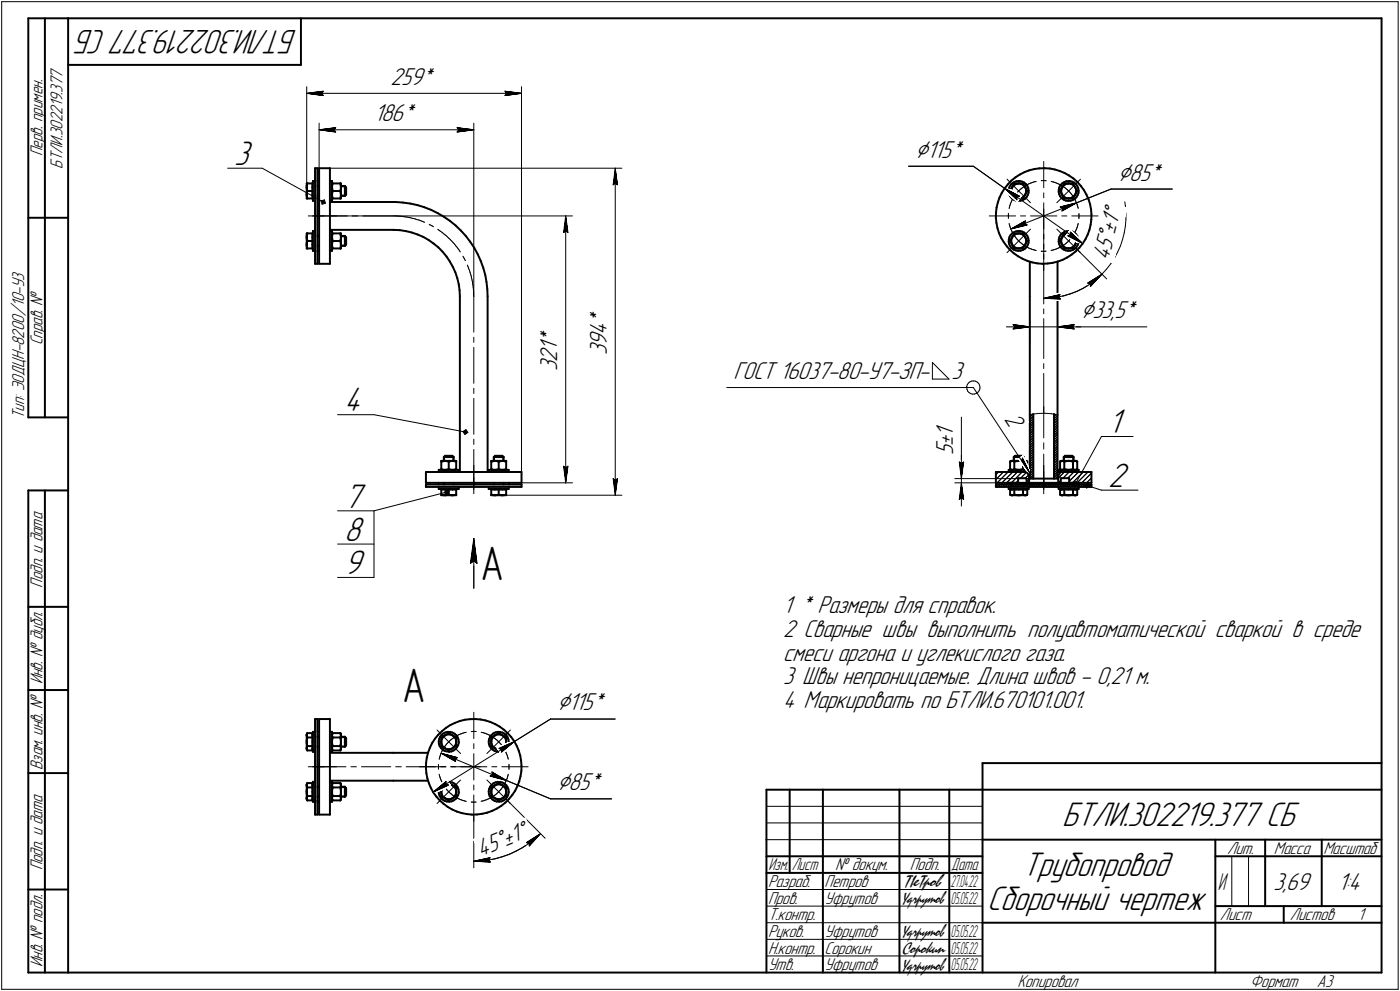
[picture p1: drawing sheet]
<svg xmlns="http://www.w3.org/2000/svg" width="421mm" height="298mm" viewBox="0 0 421 298" stroke-linecap="round" stroke-linejoin="round" font-family="sans-serif">
<defs><g id="words">
<g font-size="14.6">
<text x="144.5" y="174.4">А</text>
<text x="121" y="211.2">А</text>
</g>
<g font-size="10.9">
<text x="70.4" y="49.6">3</text>
<text x="103.5" y="123.7">4</text>
<text x="333.3" y="130.3">1</text>
<text x="333.3" y="146.4">2</text>
<text x="103.5" y="152.6">7</text>
<text x="103.5" y="162.6">8</text>
<text x="103.5" y="172.6">9</text>
<text x="319.4" y="248.5">БТЛИ.302219.377 СБ</text>
<text x="307.6" y="263.5">Трубопровод</text>
<text x="296.9" y="273.5">Сборочный чертеж</text>
</g>
<text font-size="10.8" x="89.4" y="9" transform="rotate(-180 89.4 9)">БТЛИ.302219.377 СБ</text>
<g font-size="8.5">
<text x="275.3" y="47.4">Ç115*</text>
<text x="336.2" y="54.3">Ç85*</text>
<text x="325.1" y="95.7">Ç33,5*</text>
<text x="167.6" y="213.7">Ç115*</text>
<text x="167.6" y="237.7">Ç85*</text>
</g>
<g font-size="7.8">
<text x="117.5" y="25.6">259*</text>
<text x="112.5" y="36.5">186*</text>
<text x="333.4" y="78.6" transform="rotate(-76 333.4 78.6)">45Å±1Å</text>
<text x="182.5" y="100.9" transform="rotate(-90 182.5 100.9)">4</text>
<text x="182.5" y="97.7" transform="rotate(-90 182.5 97.7)">*</text>
<text x="167.6" y="105.6" transform="rotate(-90 167.6 105.6)">1</text>
<text x="167.6" y="103.5" transform="rotate(-90 167.6 103.5)">*</text>
<text x="182.5" y="106.8" transform="rotate(-90 182.5 106.8)">3</text>
<text x="182.5" y="104" transform="rotate(-90 182.5 104)">9</text>
<text x="167.6" y="111.6" transform="rotate(-90 167.6 111.6)">3</text>
<text x="167.6" y="108.8" transform="rotate(-90 167.6 108.8)">2</text>
<text x="220.6" y="114">ГОСТ 16037-80-У7-ЗП-</text>
<text x="286.1" y="114">3</text>
<text x="302" y="125.9" transform="rotate(57 302 125.9)">2</text>
<text x="286.6" y="131.4" transform="rotate(-90 286.6 131.4)">1</text>
<text x="286.6" y="136.9" transform="rotate(-90 286.6 136.9)">5</text>
<text x="286.6" y="134.2" transform="rotate(-90 286.6 134.2)">±</text>
<text x="235.5" y="184.4">1 * Размеры для справок.</text>
<text x="235.5" y="191.6">2 Сварные швы выполнить полуавтоматической сваркой в среде</text>
<text x="235.5" y="198.7">смеси аргона и углекислого газа.</text>
<text x="235.5" y="205.8">3 Швы непроницаемые. Длина швов - 0,21 м.</text>
<text x="235.5" y="213">4 Маркировать по БТЛИ.670101.001.</text>
<text x="144.6" y="257.7" transform="rotate(-22 144.6 257.7)">45Å±1Å</text>
<text x="383" y="267.5">3,69</text>
<text x="402.4" y="267.5">1:4</text>
</g>
<text font-size="7.5" x="366.3" y="267.5">И</text>
<g font-size="5.5">
<text x="12.8" y="46.9" transform="rotate(-90 12.8 46.9)">Перв. примен.</text>
<text x="18.8" y="50.7" transform="rotate(-90 18.8 50.7)">БТЛИ.302219.377</text>
<text x="12.8" y="103.8" transform="rotate(-90 12.8 103.8)">Справ. №</text>
<text x="7.3" y="126" transform="rotate(-90 7.3 126)">Тип: ЭОДЦН-8200/10-У3</text>
<text x="12.8" y="176.7" transform="rotate(-90 12.8 176.7)">Подп. и дата</text>
<text x="12.8" y="205.8" transform="rotate(-90 12.8 205.8)">Инв. № дубл.</text>
<text x="12.8" y="231.6" transform="rotate(-90 12.8 231.6)">Взам. инв. №</text>
<text x="369.1" y="256.8">Лит.</text>
<text x="383.1" y="256.8">Масса</text>
<text x="398" y="256.8">Масштаб</text>
<text x="12.8" y="261.7" transform="rotate(-90 12.8 261.7)">Подп. и дата</text>
<text x="251.2" y="261.8">№ докум.</text>
<text x="273.6" y="261.8">Подп.</text>
<text x="231" y="266.8">Разраб.</text>
<text x="248" y="266.8">Петров</text>
<text x="231" y="271.8">Пров.</text>
<text x="248" y="271.8">Уфрутов</text>
<text x="231" y="276.8">Т.контр.</text>
<text x="231" y="281.8">Руков.</text>
<text x="248" y="281.8">Уфрутов</text>
<text x="366.9" y="276.8">Лист</text>
<text x="387.9" y="276.8">Листов</text>
<text x="408.4" y="276.8">1</text>
<text x="231" y="286.8">Н.контр.</text>
<text x="248" y="286.8">Сорокин</text>
<text x="12.8" y="290.8" transform="rotate(-90 12.8 290.8)">Инв. № подл.</text>
<text x="231" y="291.8">Утв.</text>
<text x="248" y="291.8">Уфрутов</text>
<text x="306" y="296.8">Копировал</text>
<text x="376" y="296.8">Формат</text>
<text x="396" y="296.8">A3</text>
</g>
<g font-size="5.4">
<text x="231.1" y="261.8">Изм.</text>
<text x="238.1" y="261.8">Лист</text>
<text x="286.1" y="261.8">Дата</text>
<text x="271.7" y="266.9">TIeTpob</text>
</g>
<text font-size="5.3" x="271.1" y="286.9">Copokun</text>
<g font-size="5.2">
<text x="286" y="266.8">27.04.22</text>
<text x="271.2" y="271.9">Yqrpymob</text>
<text x="286" y="271.8">05.05.22</text>
<text x="271.2" y="281.9">Yqrpymob</text>
<text x="286" y="281.8">05.05.22</text>
<text x="286" y="286.8">05.05.22</text>
<text x="271.2" y="291.9">Yqrpymob</text>
<text x="286" y="291.8">05.05.22</text>
</g>
</g></defs>
<g fill="none" stroke="#000" stroke-width=".59">
<path d="M8.5 5.5v120zM8.5 5.5h12zM13.5 5.5v120zM20.5 5.5v287zM20.5 5.5h395zM20.5 19.5h70zM90.5 5.5v14zM415.5 5.5v287zM92.2 59.7h.2zM92.2 58.2v.3zM92.2 58.5v1.2zM92.2 55.2h.2z"/>
<path d="M92.2 56.3v2.2zM92.2 56.3v.2zM92.2 56.5l.1 .4zM92.2 55.2v1.1zM92.2 55.9v.4zM92.2 58.5v.2zM92.2 58.7l.1 .4zM92.3 56.9l.1 .3zM92.3 59.1l.1 .4zM92.3 57.8l-.1 .4zM92.3 55.5l-.1 .4zM92.4 57.2v.2z"/>
<path d="M92.4 59.5v.2zM92.4 55.2h1.5zM92.4 59.7h1.5zM92.4 57.4h1.5zM92.4 57.4l-.1 .4zM92.4 55.2l-.1 .3zM93.9 56.3v1.1zM93.9 58.5v1.2zM93.9 55.2h.2zM93.9 57.4v1.1zM93.9 55.2v1.1zM93.9 59.7h.2z"/>
<path d="M94.1 54.4v6zM94.1 54.4h.6zM94.7 50.6h.8zM94.7 50.6v28.7zM95.5 50.6v28.7zM95.5 54.4h.5zM95.5 58.9h.5zM95.5 55.9h.5zM96 50.6v28.7zM96 50.6h3.2zM99.2 50.6v28.7zM99.2 54.4h.7z"/>
<path d="M99.9 56.3v.2zM99.9 56.5v.4zM99.9 58.5v.2zM99.9 58.7v.4zM99.9 55.2h.1zM99.9 54.4v6zM99.9 55.9v.4zM99.9 59.7h.1zM99.9 58.2v.3zM99.9 56.9l.1 .3zM99.9 59.1l.1 .4zM99.9 55.5v.4z"/>
<path d="M99.9 57.8v.4zM100 57.2v.2zM100 59.5v.2zM100 59.7h2.4zM100 55.2h2.4zM100 57.4h2.4zM100 55.2l-.1 .3zM100 57.4l-.1 .4zM102.4 59.7h.1zM102.4 55.2v.2zM102.4 57.4v.3zM102.4 55.2h.1z"/>
<path d="M102.4 55.4l.1 .4zM102.4 57.7l.1 .3zM102.4 59.3v.4zM102.4 57.1v.3zM102.5 55.8v.3zM102.5 58v.4zM102.5 58.9h1.2zM102.5 55.9h1.2zM102.5 56.1v.2zM102.5 58.4v.1zM102.5 58.5v1.2zM102.5 58.9l-.1 .4z"/>
<path d="M102.5 58.5v.4zM102.5 56.7l-.1 .4zM102.5 56.3v.4zM102.5 55.2v1.1zM102.5 56.3v2.2zM103.7 55.9v3zM103.7 55.9l.4 .4zM103.7 58.9l.4-.4zM104.1 56.3v2.2zM300.6 59.4l-.5 1.5zM301.3 58l-.7 1.4zM302.1 56.7l-.8 1.3z"/>
<path d="M303.1 55.5l-1 1.2zM303.4 57.7l.1 .7zM303.4 57v.7zM303.5 58.4l.3 .7zM303.6 56.3l-.2 .7zM303.8 57.4l.6 1.1zM303.8 59.1l.5 .5zM303.9 55.7l.5-.5zM303.9 55.7l-.3 .6zM304.1 57.4l.1 .6zM304.2 54.3l1.2-1zM304.2 54.3l-1.1 1.2z"/>
<path d="M304.2 58l.2 .5zM304.2 56.8l-.1 .6zM304.3 59.6l.5 .4zM304.4 55.2l.6-.4zM304.4 56.3l-.6 1.1zM304.4 58.5l.7 1.2zM304.4 56.3l-.2 .5zM304.4 58.5l.3 .5zM304.7 59l.5 .4zM304.8 55.8l-.4 .5zM304.8 55.8l.5-.3zM305 54.8l.6-.3z"/>
<path d="M305.1 55.2h1.3zM305.1 59.7h1.3zM305.1 55.2l-.7 1.1zM305.2 59.4l.6 .2zM305.3 55.5l.6-.3zM305.4 53.3l1.3-.8zM305.6 54.5l.8-.1zM305.8 59.6l.6 .1zM305.9 55.2h.5zM306.4 54.4h.3zM306.4 59.7h1.3zM306.4 59.7l.5-.1z"/>
<path d="M306.4 55.2h1.3zM306.4 55.2h.6zM306.7 54.4l.7 .2zM306.7 52.5l1.4-.7zM306.9 59.6l.5-.2zM307 55.2l.6 .3zM307.4 54.6l.6 .3zM307.4 59.4l.5-.3zM307.6 55.5l.4 .4zM307.7 55.2l.6 1.1zM308 54.9l.6 .5zM308 55.9l.3 .4z"/>
<path d="M308.1 51.8l1.4-.6zM308.2 59.8l.5-.5zM308.3 58.5l-.4 .6zM308.3 56.3l.3 .6zM308.3 56.3l.6 1.1zM308.3 58.5l-.6 1.2zM308.5 58.1l-.2 .4zM308.6 55.4l.4 .6zM308.6 56.9v.6zM308.6 57.5l-.1 .6zM308.9 57.4l-.6 1.1zM309 56l.2 .6z"/>
<path d="M309.1 58.7l-.4 .6zM309.2 56.6l.2 .7zM309.3 58l-.2 .7zM309.4 57.3l-.1 .7zM309.5 51.2l1.6-.4zM311.1 50.8l1.5-.2zM312.6 50.6h1.6zM314.2 50.6l1.5 .1zM315.7 50.7l1.5 .3zM317.2 51l1.5 .4zM318.4 57.7l.2 .7zM318.4 57v.7z"/>
<path d="M318.6 58.4l.3 .7zM318.6 56.3l-.2 .7zM318.7 51.4l1.5 .6zM318.8 57.4l.6 1.1zM318.9 59.1l.4 .5zM318.9 55.7l.5-.5zM318.9 55.7l-.3 .6zM319.2 57.4v.6zM319.2 58l.2 .5zM319.2 56.8v.6zM319.3 59.6l.6 .4zM319.4 56.3l-.6 1.1z"/>
<path d="M319.4 58.5l.7 1.2zM319.4 56.3l-.2 .5zM319.4 58.5l.3 .5zM319.4 55.2l.6-.4zM319.7 59l.5 .4zM319.8 55.8l-.4 .5zM319.8 55.8l.5-.3zM320 54.8l.7-.3zM320.1 55.2h1.3zM320.1 59.7h1.3zM320.1 55.2l-.7 1.1zM320.2 52l1.3 .8z"/>
<path d="M320.2 59.4l.6 .2zM320.3 55.5l.6-.3zM320.7 54.5l.7-.1zM320.8 59.6l.6 .1zM320.9 55.2h.5zM321.4 59.7h1.3zM321.4 59.7l.5-.1zM321.4 55.2h1.3zM321.4 55.2h.6zM321.4 54.4h.3zM321.5 52.8l1.3 .9zM321.7 54.4l.7 .2z"/>
<path d="M321.9 59.6l.6-.2zM322 55.2l.6 .3zM322.4 54.6l.6 .3zM322.5 59.4l.5-.3zM322.6 55.5l.4 .4zM322.7 55.2l.6 1.1zM322.8 53.7l1.2 1zM323 55.9l.3 .4zM323 54.9l.6 .5zM323.3 58.5l-.3 .6zM323.3 56.3l.3 .6zM323.3 56.3l.7 1.1z"/>
<path d="M323.3 58.5l-.6 1.2zM323.6 58.1l-.3 .4zM323.6 56.9v.6zM323.6 55.4l.4 .6zM323.6 57.5v.6zM323.7 59.3l-.4 .5zM324 54.7l1 1.2zM324 57.4l-.7 1.1zM324 56l.3 .6zM324.1 58.7l-.4 .6zM324.3 56.6l.1 .7zM324.4 58l-.3 .7z"/>
<path d="M324.4 57.3v.7zM325 55.9l1 1.2zM326 57.1l.7 1.4zM326.7 58.5l.7 1.4zM327.4 59.9l.4 1.5zM8.5 65.5h12zM92.2 74.7h.2zM92.2 73.2v.4zM92.2 73.6v1.1zM92.2 70.2h.2zM92.2 71.3v2.3zM92.2 71.3v.2z"/>
<path d="M92.2 71.5l.1 .4zM92.2 70.2v1.1zM92.2 71v.3zM92.2 73.6v.1zM92.2 73.7l.1 .4zM92.3 71.9l.1 .3zM92.3 74.1l.1 .4zM92.3 72.8l-.1 .4zM92.3 70.6l-.1 .4zM92.4 72.2v.3zM92.4 74.5v.2zM92.4 70.2h1.5z"/>
<path d="M92.4 74.7h1.5zM92.4 72.5h1.5zM92.4 72.5l-.1 .3zM92.4 70.2l-.1 .4zM93.9 71.3v1.2zM93.9 73.6v1.1zM93.9 70.2h.2zM93.9 72.5v1.1zM93.9 70.2v1.1zM93.9 74.7h.2zM94.1 60.4h.6zM94.1 75.4h.6z"/>
<path d="M94.1 69.5v5.9zM94.1 69.5h.6zM94.7 79.3h.8zM95.5 75.6h.5zM95.5 74h.5zM95.5 71h.5zM95.5 64.9h.5zM96 79.3h3.2zM99.2 60.7h19.1zM99.2 69.1h19.1zM99.2 75.4h.7zM99.2 69.5h.7z"/>
<path d="M99.2 60.4h.7zM99.9 69.5v5.9zM99.9 71.3v.2zM99.9 71.5v.4zM99.9 73.6v.1zM99.9 73.7v.4zM99.9 70.2h.1zM99.9 71v.3zM99.9 74.7h.1zM99.9 73.2v.4zM99.9 71.9l.1 .3zM99.9 74.1l.1 .4z"/>
<path d="M99.9 70.6v.4zM99.9 72.8v.4zM100 72.2v.3zM100 74.5v.2zM100 74.7h2.4zM100 70.2h2.4zM100 72.5h2.4zM100 70.2l-.1 .4zM100 72.5l-.1 .3zM102.4 74.7h.1zM102.4 70.2v.2zM102.4 72.5v.2z"/>
<path d="M102.4 70.2h.1zM102.4 70.4l.1 .4zM102.4 72.7l.1 .3zM102.4 74.3v.4zM102.4 72.1v.4zM102.5 70.8v.4zM102.5 73v.4zM102.5 74h1.2zM102.5 71h1.2zM102.5 71.2v.1zM102.5 73.4v.2zM102.5 73.6v1.1z"/>
<path d="M102.5 74l-.1 .3zM102.5 73.6v.4zM102.5 71.7l-.1 .4zM102.5 71.3v.4zM102.5 70.2v1.1zM102.5 71.3v2.3zM103.7 71v3zM103.7 71l.4 .4zM103.7 74l.4-.4zM104.1 71.4v2.2zM118.3 60.7h.7zM118.4 69.1h.1"/>
<path d="M118.4 69.1l1.9 .1zM119 60.7l2.2 .2zM120.3 69.2l1.8 .3zM121.2 60.9l2.2 .3zM122.1 69.5l1.8 .4zM123.4 61.2l2.1 .5zM123.9 69.9l1.7 .6zM125.5 61.7l2.1 .6zM125.6 70.5l1.7 .7zM127.3 71.2l1.6 1zM127.6 62.3l2.1 .8zM128.9 72.2l1.5 1z"/>
<path d="M129.7 63.1l1.9 1zM130.4 73.2l1.4 1.2zM131.6 64.1l1.9 1.1zM131.8 74.4l1.3 1.3zM133.1 75.7l1.2 1.4zM133.5 65.2l1.8 1.2zM134.3 77.1l1 1.6zM135.3 66.4l1.7 1.4zM135.3 78.7l.9 1.6zM137 67.8l1.6 1.5zM138.6 69.3l1.5 1.7zM140.1 71l1.3 1.7z"/>
<path d="M141.4 72.7l1.2 1.8zM142.6 74.5l1.1 2zM143.7 76.5l.9 1.9zM144.6 78.4l.7 2.1zM299.5 65.5l.2 1.6zM299.6 63.9l-.1 1.6zM299.7 67.1l.3 1.5zM299.7 62.4l-.1 1.5zM300 68.6l.4 1.5zM300.1 60.9l-.4 1.5zM300.4 70.1l.7 1.4zM301.1 71.5l.8 1.3z"/>
<path d="M301.9 72.8l.9 1.3zM302.8 74.1l.9 1zM303.4 72.7l.1 .7zM303.4 72v.7zM303.5 73.4l.3 .7zM303.6 71.3l-.2 .7zM303.7 75.1l1.2 1.1zM303.8 72.5l.6 1.1zM303.8 74.1l.5 .5zM303.9 70.7l-.3 .6zM304.1 72.4l.1 .6zM304.2 73l.2 .6z"/>
<path d="M304.2 71.8l-.1 .6zM304.3 74.6l.5 .5zM304.4 71.3l-.6 1.2zM304.4 73.6l.7 1.1zM304.4 71.3l-.2 .5zM304.4 73.6l.3 .4zM304.4 70.2l.6-.4zM304.4 70.2l-.5 .5zM304.7 74l.5 .4zM304.8 70.9l-.4 .4zM304.8 70.9l.5-.4zM304.8 75.1l.7 .2z"/>
<path d="M304.8 60l.7 .3zM304.9 76.2l1.3 .8zM305 69.8l.6-.2zM305.1 70.2h1.3zM305.1 74.7h1.3zM305.1 70.2l-.7 1.1zM305.2 74.4l.6 .2zM305.3 70.5l.6-.2zM305.5 75.3l.7 .1zM305.5 60.3l.7 .1zM305.6 69.6l.8-.1zM305.8 74.6l.6 .1z"/>
<path d="M305.9 70.3l.5-.1zM306.2 77l1.3 .8zM306.2 75.4h.7zM306.2 60.4h.7zM306.4 74.7h1.3zM306.4 74.7l.5-.1zM306.4 70.2h1.3zM306.4 70.2l.6 .1zM306.4 69.5h.3zM306.7 69.5l.7 .1zM306.9 74.6l.5-.2zM306.9 75.4l.7-.2z"/>
<path d="M306.9 60.4l.7-.2zM307 70.3l.6 .2zM307.4 69.6l.6 .3zM307.4 74.4l.5-.3zM307.5 77.8l1.4 .6zM307.6 70.5l.4 .4zM307.6 75.2l.6-.4zM307.6 60.2l.6-.4zM307.7 70.2l.6 1.1zM308 70.9l.3 .4zM308 69.9l.6 .5zM308.2 74.8l.5-.5z"/>
<path d="M308.3 73.6l-.4 .5zM308.3 71.3l.3 .6zM308.3 71.3l.6 1.2zM308.3 73.6l-.6 1.1zM308.5 73.1l-.2 .5zM308.6 71.9v.6zM308.6 70.4l.4 .6zM308.6 72.5l-.1 .6zM308.9 72.5l-.6 1.1zM308.9 78.4l1.5 .5zM309 71l.2 .6zM309.1 73.7l-.4 .6z"/>
<path d="M309.2 71.6l.2 .7zM309.3 73l-.2 .7zM309.4 72.3l-.1 .7zM309.7 78.7v10.4zM310.4 78.9l1.6 .3zM312 79.2l1.5 .1zM313.5 79.3l1.6-.1zM315.1 79.2l1.5-.2zM316.6 79l1.5-.3zM318.1 78.7v10.4zM318.1 78.7l1.5-.6zM318.4 72.7l.2 .7z"/>
<path d="M318.4 72v.7zM318.6 73.4l.3 .7zM318.6 71.3l-.2 .7zM318.8 72.5l.6 1.1zM318.9 74.1l.4 .5zM318.9 70.7l.5-.5zM318.9 70.7l-.3 .6zM319.2 72.4v.6zM319.2 73l.2 .6zM319.2 71.8v.6zM319.3 74.6l.6 .5zM319.4 71.3l-.6 1.2z"/>
<path d="M319.4 73.6l.7 1.1zM319.4 71.3l-.2 .5zM319.4 73.6l.3 .4zM319.4 70.2l.6-.4zM319.6 78.1l1.4-.7zM319.7 74l.5 .4zM319.8 70.9l-.4 .4zM319.8 70.9l.5-.4zM319.9 60l.6 .3zM319.9 75.1l.6 .2zM320 69.8l.7-.2zM320.1 70.2h1.3z"/>
<path d="M320.1 74.7h1.3zM320.1 70.2l-.7 1.1zM320.2 74.4l.6 .2zM320.3 70.5l.6-.2zM320.5 60.3l.7 .1zM320.5 75.3l.7 .1zM320.7 69.6l.7-.1zM320.8 74.6l.6 .1zM320.9 70.3l.5-.1zM321 77.4l1.3-.8zM321.2 60.4h.7zM321.2 75.4h.7z"/>
<path d="M321.4 74.7h1.3zM321.4 74.7l.5-.1zM321.4 70.2h1.3zM321.4 70.2l.6 .1zM321.4 69.5h.3zM321.7 69.5l.7 .1zM321.9 74.6l.6-.2zM321.9 60.4l.7-.2zM321.9 75.4l.7-.2zM322 70.3l.6 .2zM322.3 76.6l1.2-1zM322.4 69.6l.6 .3z"/>
<path d="M322.5 74.4l.5-.3zM322.6 70.5l.4 .4zM322.6 60.2l.7-.4zM322.6 75.2l.7-.4zM322.7 70.2l.6 1.1zM323 70.9l.3 .4zM323 69.9l.6 .5zM323.3 73.6l-.3 .5zM323.3 71.3l.3 .6zM323.3 71.3l.7 1.2zM323.3 73.6l-.6 1.1zM323.6 73.1l-.3 .5z"/>
<path d="M323.6 71.9v.6zM323.6 70.4l.4 .6zM323.6 72.5v.6zM323.7 74.3l-.4 .5zM324 72.5l-.7 1.1zM324 71l.3 .6zM324.1 73.7l-.4 .6zM324.3 71.6l.1 .7zM324.4 73l-.3 .7zM324.4 72.3v.7zM324.6 74.5l-1.1 1.1zM325.6 73.3l-1 1.2z"/>
<path d="M326.4 72l-.8 1.3zM327.1 70.6l-.7 1.4zM327.7 69.1l-.6 1.5zM327.8 61.4l.3 1.5zM328 67.6l-.3 1.5zM328.1 62.9l.2 1.6zM328.2 66l-.2 1.6zM328.3 64.5l-.1 1.5zM136.2 80.3l.7 1.6zM136.9 81.9l.6 1.8zM137.5 83.7l.5 1.8zM138 85.5l.2 1.8z"/>
<path d="M138.2 87.3l.1 1.8zM138.3 89.1v52.8zM145.3 80.5l.6 2.1zM145.9 82.6l.4 2.2zM146.3 84.8l.3 2.2zM146.6 87v2.1zM146.6 89.1v52.8zM309.7 89.1v35.6zM318.1 89.1v35.6zM8.5 125.5h12zM132.7 138.8v2.3zM132.7 138.8h.2z"/>
<path d="M132.7 138.6v.2zM132.7 138.6h1.1zM132.9 138.8l.4-.1zM133.3 138.7l.4-.1zM133.5 137.5v1.1zM133.5 137.5h2.9zM133.8 138.6h.1M133.8 138.6h2.3zM133.8 138.6h.4zM133.9 137.1l-.4 .4zM133.9 137.1h2.2zM134.2 138.6l.4 .1z"/>
<path d="M134.6 138.7l.4 .1zM135 138.8v2.3zM135 138.8h.2zM135.2 138.8l.4-.1zM135.6 138.7l.3-.1zM135.9 138.6h.2zM136.1 137.1l.3 .4zM136.1 138.6h.4zM136.1 138.6h1.1zM136.4 137.5v1.1zM136.5 138.6l.3 .1zM136.8 138.7l.4 .1z"/>
<path d="M137.2 138.8v2.3zM137.2 138.6v.2zM147.7 138.8v2.3zM147.7 138.8h.3zM147.7 138.6v.2zM147.7 138.6h1.1zM148 138.8l.3-.1zM148.3 138.7l.4-.1zM148.5 137.5v1.1zM148.5 137.5h3zM148.5 137.5l.4-.4zM148.8 138.6h.1"/>
<path d="M148.8 138.6h2.3zM148.8 138.6h.4zM148.9 137.1h2.2zM149.2 138.6l.4 .1zM149.6 138.7l.4 .1zM150 138.8v2.3zM150 138.8h.2zM150.2 138.8l.4-.1zM150.6 138.7l.4-.1zM151 138.6h.1zM151.1 137.1l.4 .4zM151.1 138.6h.4z"/>
<path d="M151.1 138.6h1.1zM151.5 137.5v1.1zM151.5 138.6l.3 .1zM151.8 138.7l.4 .1zM152.2 138.8v2.3zM152.2 138.6v.2zM303.8 138.8v2.3zM303.9 138.8h.1M303.8 138.8l.3-.2zM303.9 138.8l.2-.1zM304.1 138.7l.2-.1zM304.1 138.6h.3z"/>
<path d="M304.4 138.6h.1M304.4 138.6h2zM304.4 138.6h.2zM304.6 138.6l.2 .1zM304.8 138.7l.3 .1zM304.9 137.5v1.1zM304.9 137.5h1.5zM305.1 138.8v2.3zM305.1 138.8l.4-.1zM305.3 137.1l-.4 .4zM305.3 137.1h1.1zM305.5 138.7l.4-.1z"/>
<path d="M305.9 138.6h.5zM306.4 138.6h.4zM306.4 138.6h1.9zM306.4 137.5h1.4zM306.4 137.1h1.1zM306.8 138.6l.5 .1zM307.3 138.7l.4 .1zM307.5 137.1l.3 .4zM307.7 138.8v2.3zM307.8 138.8h.1M307.8 138.8l.2-.1zM307.8 137.5v1.1z"/>
<path d="M308 138.7l.2-.1zM308.3 138.6h.1M308.3 138.6h.2zM308.3 138.6h.3zM308.5 138.6l.2 .1zM308.6 138.6l.3 .2zM308.7 138.7l.2 .1zM308.9 138.8v2.3zM309.7 124.7v19.2zM310.8 124.5v19.4zM317 124.5v19.4zM318.1 124.7v19.2z"/>
<path d="M318.8 138.8v2.3zM318.9 138.8h.1M318.8 138.8l.4-.2zM318.9 138.8l.3-.1zM319.2 138.7l.2-.1zM319.2 138.6h.2zM319.4 138.6h.1M319.4 138.6h2zM319.4 138.6h.3zM319.7 138.6l.2 .1zM319.9 138.7l.2 .1zM319.9 137.5v1.1z"/>
<path d="M319.9 137.5h1.5zM319.9 137.5l.4-.4zM320.1 138.8v2.3zM320.1 138.8l.4-.1zM320.3 137.1h1.1zM320.5 138.7l.5-.1zM321 138.6h.4zM321.4 137.5h1.5zM321.4 137.1h1.1zM321.4 138.6h.5zM321.4 138.6h1.9zM321.9 138.6l.4 .1z"/>
<path d="M322.3 138.7l.4 .1zM322.5 137.1l.4 .4zM322.7 138.8v2.3zM322.8 138.8h.1M322.8 138.8l.2-.1zM322.9 137.5v1.1zM323 138.7l.3-.1zM323.3 138.6h.1M323.3 138.6h.3zM323.6 138.6l.2 .1zM323.6 138.6l.4 .2zM323.8 138.7l.2 .1z"/>
<path d="M324 138.8v2.3zM8.5 147.5v145zM8.5 147.5h12zM13.5 147.5v145zM128.1 145.7h28.7zM128.1 146.4h28.7zM128.1 145.7v.7zM128.1 145.2h28.7zM128.1 141.9h28.7zM128.1 141.9v3.3zM131.9 145.2v.5zM132 146.4v.7z"/>
<path d="M132 147.1h6zM132 141.3v.6zM132 141.3h6zM132.7 147.2v1.6zM132.7 148.8h.4zM132.7 148.9h1.1zM132.7 148.8v.1zM132.7 147.2h1.1zM132.7 147.1v.1zM132.7 141.1v.2zM132.7 141.1l.4 .1zM133.1 148.8l.3 .1z"/>
<path d="M133.1 141.2l.3 .1zM133.4 148.9h.4zM133.4 141.3h.4zM133.5 145.2v.5zM133.8 148.9h.2zM133.8 148.9h2.3zM133.8 147.2h1.2zM133.8 141.3h.2zM134 148.9h.4zM134 141.3h.4zM134.4 148.9l.3-.1zM134.4 141.3l.3-.1z"/>
<path d="M134.7 148.8h.3zM134.7 141.2l.3-.1zM135 147.2v1.6zM135 148.8h.3zM135 147.2h1.1zM135 141.1l.3 .1zM135.3 148.8l.4 .1zM135.3 141.2l.4 .1zM135.7 148.9h.4zM135.7 141.3h.4zM136.1 148.9h1.1zM136.1 148.9h.1"/>
<path d="M136.1 147.2h1.1zM136.1 141.3h.1M136.2 148.9h.4zM136.2 141.3h.4zM136.4 145.2v.5zM136.6 148.9l.4-.1zM136.6 141.3l.4-.1zM137 148.8h.2zM137 141.2l.2-.1zM137.2 147.2v1.6zM137.2 148.8v.1zM137.2 147.1v.1z"/>
<path d="M137.2 141.1v.2zM138 146.4v.7zM138 141.3v.6zM142.5 145.2v.5zM147 141.3v.6zM147 141.3h6zM147 146.4v.7zM147 147.1h6zM147.7 147.2v1.6zM147.7 148.8h.4zM147.7 148.9h1.1zM147.7 148.8v.1z"/>
<path d="M147.7 147.2h1.1zM147.7 147.1v.1zM147.7 141.1v.2zM147.7 141.1l.4 .1zM148.1 148.8l.4 .1zM148.1 141.2l.4 .1zM148.5 148.9h.3zM148.5 141.3h.3zM148.5 145.2v.5zM148.8 148.9h.2zM148.8 148.9h2.3zM148.8 147.2h1.2z"/>
<path d="M148.8 141.3h.2zM149 148.9h.4zM149 141.3h.4zM149.4 148.9l.4-.1zM149.4 141.3l.4-.1zM149.8 148.8h.2zM149.8 141.2l.2-.1zM150 147.2v1.6zM150 148.8h.4zM150 147.2h1.1zM150 141.1l.4 .1zM150.4 148.8l.3 .1z"/>
<path d="M150.4 141.2l.3 .1zM150.7 148.9h.4zM150.7 141.3h.4zM151.1 148.9h1.1zM151.1 148.9h.1M151.1 147.2h1.1zM151.1 141.3h.1M151.3 148.9h.3zM151.3 141.3h.3zM151.5 145.2v.5zM151.6 148.9l.4-.1zM151.6 141.3l.4-.1z"/>
<path d="M152 148.8h.2zM152 141.2l.2-.1zM152.2 147.2v1.6zM152.2 148.8v.1zM152.2 147.1v.1zM152.2 141.1v.2zM153 141.3v.6zM153 146.4v.7zM153.1 145.2v.5zM156.8 145.7v.7zM156.8 141.9v3.3zM299.5 145.7h28.8z"/>
<path d="M299.5 145.7v.7zM299.5 146.4h28.8zM299.5 145.2h6.7zM299.5 141.9v3.3zM299.5 141.9h9.2zM303.3 145.7h21.2zM303.3 145.2h21.2zM303.3 145.2v.5zM303.4 146.4v.7zM303.4 147.1h6zM303.4 141.3v.6zM303.4 141.3h6z"/>
<path d="M303.8 141.1l.3 .2zM303.8 141.1l.2 .1zM303.8 147.2v1.6zM303.8 148.8h.2zM303.8 148.8l.3 .1zM303.8 147.2h.6zM304 141.2l.2 .1zM304 148.8l.2 .1zM304.1 148.9h.3zM304.1 147.1v.1zM304.2 141.3h.2zM304.2 148.9h.2z"/>
<path d="M304.4 141.3h.1M304.4 148.9h2zM304.4 148.9h.1M304.4 147.2h.7zM304.5 141.3h.2zM304.5 148.9h.2zM304.7 141.3l.2-.1zM304.7 148.9l.2-.1zM304.9 141.2l.2-.1zM304.9 148.8h.1M305.1 141.1l.2 .1zM305.1 147.2v1.6z"/>
<path d="M305.1 148.8h.4zM305.1 147.2h1.3zM305.3 141.2h.2zM305.5 148.8l.4 .1zM305.5 141.2l.4 .1zM305.9 141.3h.2zM305.9 148.9h.5zM306.1 141.3h.2zM306.2 145.2h.1M306.2 143.9v1.3zM306.2 143.9h.1M306.2 143.8h.1"/>
<path d="M306.3 141.3h.1M306.4 141.3h.5zM306.4 143.8h2.2zM306.4 148.9h1.9zM306.4 148.9h.4zM306.4 147.2h1.3zM306.8 148.9l.5-.1zM306.9 141.3h.2zM307.1 141.3l.3-.1zM307.3 148.8h.4zM307.4 141.2l.3-.1zM307.7 141.1l.2 .1z"/>
<path d="M307.7 147.2v1.6zM307.7 148.8h.2zM307.7 147.2h.6zM307.9 141.2l.2 .1zM307.9 148.8l.2 .1zM308.1 141.3h.2zM308.1 148.9h.2zM308.3 141.3h.1M308.3 148.9h.1M308.3 148.9h.3zM308.3 147.2h.6zM308.4 141.3h.2z"/>
<path d="M308.4 148.9h.2zM308.6 141.3l.3-.2zM308.6 141.3l.2-.1zM308.6 143.8h.1M308.6 148.9l.2-.1zM308.6 148.9l.3-.1zM308.6 147.1v.1zM308.7 143.8h.1M308.8 145.2h.1M308.7 143.9v1.3zM308.7 141.9l.8 1.1zM308.7 141.9h1z"/>
<path d="M308.8 141.2l.1-.1zM308.8 145.2h.7zM308.8 148.8h.1M308.9 147.2v1.6zM309.4 146.4v.7zM309.4 141.3v.6zM309.5 143v2.2zM309.5 143h.2zM309.7 143.9h1.1zM310.8 143.9h6.2zM317 143.9h1.1zM318.1 143h.2z"/>
<path d="M318.1 141.9h.9zM318.3 145.2h.6zM318.3 143v2.2zM318.4 141.3v.6zM318.4 141.3h6zM318.4 146.4v.7zM318.4 147.1h6zM318.8 147.2v1.6zM318.8 148.8h.2zM318.8 148.8l.4 .1zM318.8 147.2h.6zM318.8 141.1l.4 .2z"/>
<path d="M318.8 141.1l.2 .1zM318.9 145.2h.1M319 145.2h.1M319 148.8l.2 .1zM319 143.9v1.3zM319 141.9l-.7 1.1zM319 141.9h9.3zM319 141.2l.2 .1zM319.2 143.8h.1M319.1 143.8h.1M319.2 148.9h.2zM319.2 147.1v.1z"/>
<path d="M319.2 143.8h2.2zM319.2 141.3h.2zM319.4 148.9h2zM319.4 148.9h.1M319.4 147.2h.7zM319.4 141.3h.1M319.5 148.9h.2zM319.5 141.3h.2zM319.7 148.9l.3-.1zM319.7 141.3l.3-.1zM320 148.8h.1M320 141.2l.1-.1z"/>
<path d="M320.1 147.2v1.6zM320.1 148.8h.4zM320.1 147.2h1.3zM320.1 141.1l.2 .1zM320.3 141.2h.2zM320.5 148.8l.4 .1zM320.5 141.2l.4 .1zM320.9 141.3h.2zM320.9 148.9h.5zM321.1 141.3h.3zM321.4 141.3h.1M321.4 148.9h1.9z"/>
<path d="M321.4 148.9h.4zM321.4 147.2h1.3zM321.5 143.8h.1M321.4 141.3h.5zM321.6 143.9h.1M321.6 143.9v1.3zM321.6 145.2h.1M321.6 145.2h6.7zM321.8 148.9l.5-.1zM321.9 141.3h.3zM322.2 141.3l.3-.1zM322.3 148.8h.4z"/>
<path d="M322.5 141.2l.2-.1zM322.7 147.2v1.6zM322.7 148.8h.2zM322.7 147.2h.6zM322.7 141.1l.2 .1zM322.9 148.8l.2 .1zM322.9 141.2l.2 .1zM323.1 148.9h.2zM323.1 141.3h.2zM323.3 148.9h.1M323.3 148.9h.3zM323.3 147.2h.7z"/>
<path d="M323.3 141.3h.1M323.4 148.9h.2zM323.4 141.3h.2zM323.6 148.9l.2-.1zM323.6 148.9l.4-.1zM323.6 147.1v.1zM323.6 141.3l.4-.2zM323.6 141.3l.2-.1zM323.8 148.8h.1M323.8 141.2l.2-.1zM324 147.2v1.6zM324.4 141.3v.6z"/>
<path d="M324.4 146.4v.7zM324.5 145.2v.5zM328.3 145.7v.7zM328.3 141.9v3.3zM8.5 182.5h12zM8.5 207.5h12zM94.7 216.2h.8zM94.7 216.2v24.5zM95.5 216.2v24.5zM96 216.2v28.8zM96 216.2h3.2zM99.2 216.2v28.8z"/>
<path d="M132.9 219.9l1.2-1zM134.1 218.9l1.3-.8zM135.4 218.1l1.5-.7zM136.9 217.4l1.4-.6zM138.3 216.8l1.5-.3zM139.8 216.5l1.6-.2zM141.4 216.3l1.5-.1zM142.9 216.2l1.6 .2zM144.5 216.4l1.5 .3zM146 216.7l1.5 .4zM147.5 217.1l1.4 .7zM148.9 217.8l1.4 .7z"/>
<path d="M150.3 218.5l1.3 1zM151.6 219.5l1.1 1zM8.5 232.5h12zM92.2 235.9v.3zM92.2 236.2v1.9zM92.2 239.9v.2zM92.2 238.1v2zM92.2 236.2h.1M92.2 236.3l.1 .2zM92.2 225h.1M92.2 225.1l.1 .2zM92.2 220.9v.2z"/>
<path d="M92.2 221.1v2zM92.2 224.8v.2zM92.2 225.3l.2 .4zM92.2 225v.3zM92.2 223.1v1.9zM92.2 221.1h.1M92.2 221.2l.1 .2zM92.2 237.7v.4zM92.2 238.1h.1M92.2 238.1v.4zM92.2 238.5l.1 .5zM92.2 222.6v.5z"/>
<path d="M92.2 223.1v.4zM92.2 223.5l.1 .4zM92.3 236.5l.1 .2zM92.3 225.3l.1 .3zM92.3 221.4l.1 .3zM92.3 235.7l-.1 .2zM92.3 239.6l-.1 .3zM92.3 220.7l-.1 .2zM92.3 224.6l-.1 .2zM92.3 237.2l-.1 .5zM92.3 239l.1 .4zM92.3 222.2l-.1 .4z"/>
<path d="M92.3 223.9l.1 .5zM92.4 236.7h.1M92.4 225.6h.1M92.4 221.7h.1M92.4 236.8h1.5zM92.4 239.4h1.5zM92.4 235.5h1.5zM92.4 235.5l-.1 .2zM92.4 239.4l-.1 .2zM92.4 235.5l-.2 .4zM92.4 225.7h1.5zM92.4 221.8h1.5z"/>
<path d="M92.4 224.4h1.5zM92.4 220.5h1.5zM92.4 220.5l-.1 .2zM92.4 224.4l-.1 .2zM92.4 220.5l-.2 .4zM92.4 236.8l-.1 .4zM92.4 221.8l-.1 .4zM93.9 238.1v1.3zM93.9 236.8v1.3zM93.9 236.2v.6zM93.9 235.9h.2zM93.9 235.5v.7z"/>
<path d="M93.9 239.4v.7zM93.9 223.1v1.3zM93.9 221.8v1.3zM93.9 221.1v.7zM93.9 220.9h.2zM93.9 220.5v.6zM93.9 224.4v.6zM93.9 225v.7zM93.9 225.3h.2zM94.1 235.1v6zM94.1 235.1h.6zM94.1 226.1h.6z"/>
<path d="M94.1 220.1v6zM94.1 220.1h.6zM95.5 239.6h.5zM95.5 236.6h.5zM95.5 224.6h.5zM95.5 221.6h.5zM95.5 220h.5zM95.5 230.6h.5zM99.2 235.1h.7zM99.2 226.1h.7zM99.2 220.1h.7zM99.2 226.4h19.1z"/>
<path d="M99.2 234.8h19.1zM99.9 235.1v6zM99.9 220.1v6zM99.9 221.1h.1M99.9 221.2v.2zM99.9 225h.1M99.9 225.1v.2zM99.9 236.2h.1M99.9 236.3v.2zM99.9 223.1v.5zM99.9 223.6v.3zM99.9 238.1v.5z"/>
<path d="M99.9 238.6v.3zM99.9 224.8v.2zM99.9 222.5v.3zM99.9 222.8v.3zM99.9 223.1h.1M99.9 225.3l.1 .4zM99.9 220.9v.2zM99.9 239.9v.2zM99.9 237.6v.2zM99.9 237.8v.3zM99.9 238.1h.1M99.9 235.9v.3z"/>
<path d="M99.9 221.4l.1 .3zM99.9 225.3l.1 .3zM99.9 236.5l.1 .2zM99.9 223.9l.1 .2zM99.9 238.9l.1 .2zM99.9 224.6v.2zM99.9 222.2v.3zM99.9 220.7v.2zM99.9 239.6v.3zM99.9 237.3v.3zM99.9 235.7v.2zM100 221.7h.1"/>
<path d="M100 225.6h.1M100 236.7h.1M100 224.1v.3zM100 239.1v.3zM100 222l-.1 .2zM100 237l-.1 .3zM100 224.4h2.4zM100 221.8h2.4zM100 225.7h2.4zM100 220.5h2.4zM100 239.4h2.4zM100 236.8h2.4z"/>
<path d="M100 235.5h2.4zM100 224.4l-.1 .2zM100 221.8v.2zM100 220.5l-.1 .4zM100 220.5l-.1 .2zM100 239.4l-.1 .2zM100 236.8v.2zM100 235.5l-.1 .4zM100 235.5l-.1 .2zM102.4 224.5h.1M102.4 220.6h.1M102.4 220.5l.1 .4z"/>
<path d="M102.4 239.5h.1M102.4 235.6h.1M102.4 235.5l.1 .4zM102.4 221.8v.4zM102.4 236.8v.4zM102.4 224.5l.1 .2zM102.4 220.6l.1 .2zM102.4 239.5l.1 .2zM102.4 235.6l.1 .2zM102.4 225.5v.2zM102.4 221.6v.2zM102.4 236.6v.2z"/>
<path d="M102.4 222.2l.1 .4zM102.4 224v.4zM102.4 237.2l.1 .5zM102.4 239v.4zM102.5 224.7v.3zM102.5 220.8v.3zM102.5 239.7v.3zM102.5 235.8v.3zM102.5 239.6h1.2zM102.5 236.6h1.2zM102.5 224.6h1.2zM102.5 221.6h1.2z"/>
<path d="M102.5 225h.1M102.5 225v.3zM102.5 221.1h.1M102.5 240.1h.1M102.5 236.2h.1M102.5 221.1v2zM102.5 225.3l-.1 .2zM102.5 221.4l-.1 .2zM102.5 221.1v.3zM102.5 225.3l-.1 .4zM102.5 223.1v1.9zM102.5 220.9v.2z"/>
<path d="M102.5 236.2v1.9zM102.5 236.4l-.1 .2zM102.5 236.2v.2zM102.5 238.1v2zM102.5 235.9v.3zM102.5 222.6v.5zM102.5 223.5l-.1 .5zM102.5 223.1v.4zM102.5 237.7v.4zM102.5 238.5l-.1 .5zM102.5 238.1v.4zM103.7 238.1v1.5z"/>
<path d="M103.7 236.6v1.5zM103.7 236.6l.4 .4zM103.7 239.6l.4-.4zM103.7 223.1v1.5zM103.7 221.6v1.5zM103.7 221.6l.4 .4zM103.7 224.6l.4-.4zM104.1 238.1v1.1zM104.1 237v1.1zM104.1 223.1v1.1zM104.1 222v1.1zM118.3 226.4h10.4z"/>
<path d="M118.3 234.8h10.4zM128.1 231l.1 1.5zM128.1 229.4v1.6zM128.2 232.5l.3 1.6zM128.4 227.9l-.3 1.5zM128.5 234.1l.5 1.4zM128.7 226.4l-.3 1.5zM129 235.5l.6 1.5zM129.3 224.9l-.6 1.5zM129.6 237l.7 1.3zM130 223.5l-.7 1.4zM130.3 238.3l1 1.3z"/>
<path d="M130.8 222.2l-.8 1.3zM131.3 239.6l1 1.1zM131.8 221l-1 1.2zM131.8 221l1.1-1.1zM132 238v.7zM132 222.9v.7zM132 238.7l.2 .7zM132 223.6l.2 .7zM132.1 237.2l-.1 .8zM132.1 222.2l-.1 .7zM132.2 239.4l.4 .5zM132.2 224.3l.4 .6z"/>
<path d="M132.4 236.6l-.3 .6zM132.4 221.6l-.3 .6zM132.6 239.9l.5 .6zM132.6 224.9l.5 .5zM132.7 223.1v1.3zM132.7 223.1l.1 .5zM132.7 221.8l1.1-.7zM132.7 221.8v1.3zM132.7 224.4l1.1 .6zM132.7 238.1v1.3zM132.7 238.1l.1 .5zM132.7 236.8l1.1-.6z"/>
<path d="M132.7 236.8v1.3zM132.7 239.4l1.1 .7zM132.8 223.6l.2 .6zM132.8 238.6l.2 .6zM132.8 236.1l.5-.5zM132.8 236.1l-.4 .5zM132.8 222.5l-.1 .6zM132.8 237.5l-.1 .6zM132.8 221l.5-.4zM132.8 221l-.4 .6zM133 224.2l.3 .5zM133 239.2l.3 .5z"/>
<path d="M133.1 221.9l-.3 .6zM133.1 236.9l-.3 .6zM133.1 225.4l.6 .4zM133.3 235.6l.7-.3zM133.3 224.7l.5 .3zM133.3 239.7l.5 .4zM133.3 220.6l.7-.3zM133.4 221.4l-.3 .5zM133.4 221.4l.4-.3zM133.4 236.5l-.3 .4zM133.4 236.5l.4-.3zM133.7 225.8l.7 .2z"/>
<path d="M133.8 221.1l1.2-.6zM133.8 225l1.2 .7zM133.8 225l.5 .3zM133.8 221.1l.6-.2zM133.8 236.2l1.2-.7zM133.8 236.2l.6-.3zM134 235.3l.7-.2zM134 220.3l.7-.2zM134.3 225.3h.6zM134.4 226l.7 .1zM134.4 220.9h.6zM134.4 235.9h.6z"/>
<path d="M134.7 235.1l.7 .1zM134.7 220.1h.7zM134.9 225.3h.6zM135 220.5l1.1 .6zM135 225.7l1.1-.7zM135 235.5l1.1 .7zM135 220.9h.6zM135 235.9l.6 .1zM135.1 226.1l.7-.1zM135.4 235.2l.7 .1zM135.4 220.1l.7 .2zM135.5 225.3l.6-.3z"/>
<path d="M135.6 220.9l.5 .2zM135.6 236l.5 .2zM135.8 226l.6-.3zM136.1 235.3l.6 .4zM136.1 220.3l.6 .3zM136.1 221.1l.5 .4zM136.1 225l.4-.3zM136.1 225l1.1-.6zM136.1 221.1l1.1 .7zM136.1 236.2l.5 .4zM136.1 236.2l1.1 .6zM136.4 225.7l.6-.4z"/>
<path d="M136.6 221.5l.3 .5zM136.6 236.6l.3 .4zM136.7 235.7l.5 .4zM136.7 220.6l.5 .5zM136.9 224.2l-.4 .5zM136.9 239.3l-.4 .5zM136.9 222l.3 .6zM136.9 237l.3 .6zM137.1 223.7l-.2 .5zM137.1 238.7l-.2 .6zM137.2 222.6v.5zM137.2 237.6v.5z"/>
<path d="M137.2 223.1v1.3zM137.2 223.1l-.1 .6zM137.2 221.8v1.3zM137.2 238.1v1.3zM137.2 238.1l-.1 .6zM137.2 236.8v1.3zM137.2 236.1l.4 .6zM137.2 221.1l.4 .6zM137.5 239.7l-.5 .6zM137.5 224.7l-.5 .6zM137.6 236.7l.3 .7zM137.6 221.7l.3 .7z"/>
<path d="M137.8 239.1l-.3 .6zM137.8 224.1l-.3 .6zM137.9 237.4l.1 .7zM137.9 222.4l.1 .7zM138 238.4l-.2 .7zM138 238.1v.3zM138 223.4l-.2 .7zM138 223.1v.3zM147 238v.7zM147 222.9v.7zM147 238.7l.2 .7zM147 223.6l.2 .7z"/>
<path d="M147.1 237.2l-.1 .8zM147.1 222.2l-.1 .7zM147.2 239.4l.4 .5zM147.2 224.3l.4 .6zM147.4 236.6l-.3 .6zM147.4 221.6l-.3 .6zM147.6 239.9l.5 .6zM147.6 224.9l.5 .5zM147.7 223.1v1.3zM147.7 223.1l.1 .5zM147.7 221.8l1.1-.7zM147.7 221.8v1.3z"/>
<path d="M147.7 224.4l1.1 .6zM147.7 238.1v1.3zM147.7 238.1l.1 .5zM147.7 236.8l1.1-.6zM147.7 236.8v1.3zM147.7 239.4l1.1 .7zM147.8 223.6l.2 .6zM147.8 238.6l.2 .6zM147.8 222.5l-.1 .6zM147.8 237.5l-.1 .6zM147.8 236.1l.6-.5zM147.8 236.1l-.4 .5z"/>
<path d="M147.8 221l.6-.4zM147.8 221l-.4 .6zM148 224.2l.4 .5zM148 239.2l.4 .5zM148.1 221.9l-.3 .6zM148.1 236.9l-.3 .6zM148.1 225.4l.6 .4zM148.4 224.7l.4 .3zM148.4 239.7l.4 .4zM148.4 235.6l.6-.3zM148.4 220.6l.6-.3zM148.5 221.4l-.4 .5z"/>
<path d="M148.5 221.4l.3-.3zM148.5 236.5l-.4 .4zM148.5 236.5l.3-.3zM148.7 225.8l.7 .2zM148.8 221.1l1.2-.6zM148.8 225l1.2 .7zM148.8 225l.5 .3zM148.8 221.1l.6-.2zM148.8 236.2l1.2-.7zM148.8 236.2l.6-.3zM149 235.3l.7-.2zM149 220.3l.7-.2z"/>
<path d="M149.3 225.3h.6zM149.4 226l.7 .1zM149.4 220.9h.6zM149.4 235.9h.6zM149.7 235.1l.7 .1zM149.7 220.1h.7zM149.9 225.3h.6zM150 220.5l1.1 .6zM150 225.7l1.1-.7zM150 235.5l1.1 .7zM150 220.9h.7zM150 235.9l.7 .1z"/>
<path d="M150.1 226.1l.7-.1zM150.4 235.2l.7 .1zM150.4 220.1l.7 .2zM150.5 225.3l.6-.3zM150.7 220.9l.4 .2zM150.7 236l.4 .2zM150.8 226l.7-.3zM151.1 235.3l.6 .4zM151.1 220.3l.6 .3zM151.1 221.1l.5 .4zM151.1 225l.4-.3zM151.1 225l1.1-.6z"/>
<path d="M151.1 221.1l1.1 .7zM151.1 236.2l.5 .4zM151.1 236.2l1.1 .6zM151.5 225.7l.6-.4zM151.6 221.5l.4 .5zM151.6 236.6l.4 .4zM151.7 235.7l.6 .4zM151.7 220.6l.6 .5zM151.9 224.2l-.4 .5zM151.9 239.3l-.4 .5zM152 222l.2 .6zM152 237l.2 .6z"/>
<path d="M152.1 223.7l-.2 .5zM152.1 238.7l-.2 .6zM152.2 222.6v.5zM152.2 237.6v.5zM152.2 223.1v1.3zM152.2 223.1l-.1 .6zM152.2 221.8v1.3zM152.2 238.1v1.3zM152.2 238.1l-.1 .6zM152.2 236.8v1.3zM152.3 236.1l.4 .6zM152.3 221.1l.4 .6z"/>
<path d="M152.5 239.7l-.4 .6zM152.5 224.7l-.4 .6zM152.7 236.7l.2 .7zM152.7 221.7l.2 .7zM152.7 220.5l1.1 1.2zM152.8 239.1l-.3 .6zM152.8 224.1l-.3 .6zM152.9 237.4l.1 .7zM152.9 222.4l.1 .7zM153 238.4l-.2 .7zM153 223.4l-.2 .7zM153 238.1v.3z"/>
<path d="M153 223.1v.3zM153.8 221.7l.8 1.2zM154.1 239.1l-1 1.2zM154.6 222.9l.8 1.4zM154.9 237.8l-.8 1.3zM155.4 224.3l.6 1.4zM155.6 236.4l-.7 1.4zM156 225.7l.5 1.5zM156.2 234.9l-.6 1.5zM156.5 227.2l.2 1.6zM156.5 233.4l-.3 1.5zM156.7 228.8l.1 1.5z"/>
<path d="M156.8 231.9l-.3 1.5zM156.8 230.3v1.6zM230.5 237.5v15zM230.5 237.5h7zM237.5 237.5v15zM237.5 237.5h10zM247.5 237.5v15zM247.5 237.5h23zM270.5 237.5v15zM270.5 237.5h15zM285.5 237.5v15zM285.5 237.5h10z"/>
<path d="M295.5 229.5h120zM295.5 237.5h120zM295.5 237.5v15zM295.5 229.5v8zM92.2 240.1h.1M92.2 240.2l.1 .2zM92.2 240.4l.2 .3zM92.2 240.1v.3zM92.3 240.4l.1 .2zM92.4 240.6h.1M92.4 240.7h1.5zM93.9 240.1v.6z"/>
<path d="M93.9 240.4h.2zM94.1 241.1h.6zM94.7 240.7v4.3zM94.7 245h.8zM95.5 240.7v4.3zM95.5 241.2h.5zM96 245h3.2zM99.2 241.1h.7zM99.9 240.1h.1M99.9 240.2v.2zM99.9 240.4l.1 .3zM99.9 240.4l.1 .2z"/>
<path d="M100 240.6h.1M100 240.7h2.4zM102.4 240.5v.2zM102.5 240.1v.3zM102.5 240.3l-.1 .2zM102.5 240.1v.2zM102.5 240.4l-.1 .3zM132.3 240.7l1 1zM133.1 240.5l.6 .3zM133.3 241.7l1.3 .9zM133.7 240.8l.7 .2zM133.8 240.1l1.2 .6z"/>
<path d="M133.8 240.1l.5 .1zM134.3 240.2l.6 .2zM134.4 241l.7 .1zM134.6 242.6l1.3 .8zM134.9 240.4l.6-.1zM135 240.7l1.1-.6zM135.1 241.1l.7-.1zM135.5 240.3l.6-.2zM135.8 241l.6-.3zM135.9 243.4l1.5 .7zM136.1 240.1l.4-.3zM136.1 240.1l1.1-.7z"/>
<path d="M136.4 240.7l.6-.4zM137.4 244.1l1.5 .4zM138.9 244.5l1.5 .3zM140.4 244.8l1.5 .2zM141.9 245l1.6-.1zM143.5 244.9l1.5-.2zM145 244.7l1.6-.3zM146.6 244.4l1.4-.6zM148 243.8l1.4-.6zM148.1 240.5l.6 .3zM148.7 240.8l.7 .2zM148.8 240.1l1.2 .6z"/>
<path d="M148.8 240.1l.5 .1zM149.3 240.2l.6 .2zM149.4 241l.7 .1zM149.4 243.2l1.3-.8zM149.9 240.4l.6-.1zM150 240.7l1.1-.6zM150.1 241.1l.7-.1zM150.5 240.3l.6-.2zM150.7 242.4l1.3-1zM150.8 241l.7-.3zM151.1 240.1l.4-.3zM151.1 240.1l1.1-.7z"/>
<path d="M151.5 240.7l.6-.4zM153.1 240.3l-1.1 1.1zM230.5 252.5v40zM230.5 257.5h65zM237.5 252.5v10zM247.5 252.5v40zM270.5 252.5v40zM285.5 252.5v40zM295.5 252.5v40zM295.5 252.5h120zM365.5 252.5v40zM365.5 257.5h15z"/>
<path d="M380.5 252.5v20zM380.5 257.5h35zM397.5 252.5v20zM8.5 267.5h12zM230.5 262.5h65zM295.5 277.5h70zM365.5 277.5h50zM365.5 272.5h50zM386.1 272.5v5zM8.5 292.5h12zM20.5 292.5h395z"/>
</g>
<g fill="none" stroke="#000" stroke-width=".3">
<path d="M.5 .5v297zM.5 .5h420zM420.5 .5v297zM92.2 26.1v31.3zM92.2 28.1l5-.7zM92.2 28.1l5 .6zM92.2 28.1h64.6zM96 37v27.9zM96 39l5-.6zM96 39l5 .7zM96 39h46.5zM96.7 28.1l.5 .6z"/>
<path d="M97.2 27.4l-.5 .7zM100.5 39l.5 .7zM101 38.4l-.5 .6zM137.5 39.7l5-.7zM137.5 38.4l.5 .6zM137.5 38.4l5 .6zM138 39l-.5 .7zM142.5 37v52.1zM151.8 28.7l5-.6zM151.8 27.4l.6 .7zM151.8 27.4l5 .7zM152.4 28.1l-.6 .6z"/>
<path d="M156.8 26.1v120.3zM68.5 50.6h10.4zM78.9 50.6l18.3 10.1zM95.5 58.7h.5zM95.5 56.2h.5zM99.2 50.6h87.8zM102.5 58.7h1.2zM102.5 56.2h1.2zM103.7 56.2h.2zM103.7 58.7h.2zM184.4 55.6l.6-.5zM185 50.6l.7 5z"/>
<path d="M185 55.1l.7 .5zM185 50.6l-.6 5zM185 50.6v98.3zM273.3 50h19.4zM292.7 50l9.4 6.6zM302.1 56.6l4.5 2.4zM302.1 56.6l3.8 3.5zM302.1 56.6l23.5 16.6zM302.9 53.9l3.5 3.5zM304.5 60l-.1 .2zM304.6 59.8l-.1 .2zM304.7 59.6l-.1 .2z"/>
<path d="M304.8 59.4l-.1 .2zM304.9 59.3l-.1 .1zM305 59.1l-.1 .2zM305.1 58.9l-.1 .2zM305.3 58.7l-.2 .2zM305.4 58.5l-.1 .2zM305.5 58.4l-.1 .1zM305.6 58.2l-.1 .2zM305.8 58l.1-.1zM305.8 58l-.2 .2zM305.8 59.3l.8-.3zM305.8 59.3l.1 .8z"/>
<path d="M306.1 57.7l-.2 .2zM306.2 57.6l.2-.2zM306.2 57.6l-.1 .1zM306.4 57.4l3.5 3.6zM306.5 57.3l-.1 .1zM306.6 57.2l.2-.2zM306.6 57.2l-.1 .1zM306.8 57l.2-.1zM307.1 56.8l.2-.2zM307.1 56.8l-.1 .1zM307.3 56.6l.1-.1zM307.4 56.5l.2-.1z"/>
<path d="M307.6 56.4l.2-.1zM307.8 56.3l.1-.2zM307.9 56.1l.2-.1zM308.1 56l.2-.1zM308.3 55.9l.2-.1zM308.5 55.8l.2-.1zM308.7 55.7l.2-.1zM308.9 55.6l.1-.1zM309 55.5l.2-.1zM309.2 55.4l.2-.1zM309.4 55.3l.2-.1zM309.6 55.2l.2-.1z"/>
<path d="M309.8 55.1l.2-.1zM310 55h.2zM310.2 55l.2-.1zM310.4 54.9l.2-.1zM310.6 54.8h.2zM310.8 54.8l.2-.1zM311 54.7h.2zM311.2 54.7l.2-.1zM311.4 54.6h.3zM313.1 54.4l.2-.1zM313.3 54.3h.2zM313.5 54.3h.2z"/>
<path d="M313.7 54.3h.2zM313.9 48.6v7.9zM313.9 58v1.5zM313.9 54.3h.3zM314.2 54.3h.2zM314.4 54.3l.2 .1zM314.6 54.4h.1M316.1 54.6h.2zM316.3 54.6l.2 .1zM316.5 54.7h.2zM316.7 54.7h.2zM316.9 54.7l.2 .1z"/>
<path d="M317.1 54.8l.2 .1zM317.3 54.9h.2zM317.5 54.9l.2 .1zM317.7 55l.2 .1zM317.9 55.1l.2 .1zM318.1 55.2l.2 .1zM318.3 55.3l.2 .1zM318.5 55.4l.1 .1zM318.6 55.5h.3zM318.9 55.5l.1 .2zM319 55.7l.2 .1zM319.2 55.8l.2 .1z"/>
<path d="M319.4 55.9l.2 .1zM319.6 56l.1 .1zM319.7 56.1l.2 .1zM319.9 56.2l.2 .1zM320.1 56.3l.2 .2zM320.3 56.5l.2 .1zM320.5 56.6l.1 .1zM320.6 56.7l.2 .2zM320.8 56.9l.1 .1zM320.9 57l.2 .1zM321.1 57.1l.1 .2zM321.2 57.3l.2 .1z"/>
<path d="M321.5 57.5h.1M321.5 57.5l.1 .2zM321.6 57.7l.2 .1zM321.8 57.8l.1 .2zM321.9 58l.2 .2zM322.1 58.2l.1 .1zM322.2 58.3l.1 .2zM322.3 58.5l.2 .2zM322.5 58.7l.1 .1zM322.6 58.8l.1 .2zM322.7 59l.1 .2zM322.8 59.2l.1 .2z"/>
<path d="M322.9 59.4l.1 .2zM323 59.6l.1 .1zM323.1 59.7l.2 .2zM323.3 59.9v.2zM325 53.9l-3.6 3.5zM334.1 56.9h18.5zM92.7 64.9h4.8zM94 64.9h7.2zM95.2 64.9h9.2zM95.5 73.7h.5zM95.5 71.2h.5zM96.6 60.4l.2 .1z"/>
<path d="M96.6 60.4l.3 1zM96.6 60.4l1-.3zM96.8 60.5l.2 .1zM96.8 60.5l.2 .7zM96.8 60.5l.7-.2zM96.9 61.4l1-.3zM97 60.6l.1 .4zM97 60.6l.3-.1zM97 61.2l.7-.2zM97.1 61l.4-.1zM97.3 60.5l.2 .4zM97.5 60.3l.2 .7z"/>
<path d="M97.6 60.1l.3 1zM99.2 64.9h73zM102.5 73.7h1.2zM102.5 71.2h1.2zM103.7 71.2h.2zM103.7 73.7h.2zM105.9 64.9h1.7zM109.1 64.9h9.2zM118.3 64.9h.2zM118.5 64.9h.3zM118.8 64.9h.4zM119.2 64.9l.3 .1z"/>
<path d="M119.5 65h.3zM119.8 65h.3zM120.1 65h.3zM120.4 65l.4 .1zM120.8 65.1h.3zM121.1 65.1l.3 .1zM121.4 65.2h.3zM121.7 65.2h.3zM122 65.2l.3 .1zM122.3 65.3h.3zM122.6 65.3l.4 .1zM123 65.4h.3z"/>
<path d="M123.3 65.4l.3 .1zM123.6 65.5l.3 .1zM123.9 65.6l.3 .1zM124.2 65.7h.3zM124.5 65.7l.3 .1zM124.8 65.8l.3 .2zM125.1 66h.3zM125.4 66l.4 .1zM125.8 66.1l.3 .1zM126.1 66.2l.3 .1zM126.4 66.3l.3 .1zM126.7 66.4l.3 .1z"/>
<path d="M127 66.5l.3 .2zM127.3 66.7l.3 .1zM127.7 66.8h.1M129.1 67.5l.2 .1zM129.3 67.6l.3 .1zM129.6 67.7l.3 .2zM129.9 67.9l.2 .1zM130.1 68l.3 .2zM131.7 69h.1zM131.8 69l.2 .3zM132 69.3l.3 .1zM132.3 69.4l.2 .2z"/>
<path d="M132.5 69.6l.3 .2zM132.8 69.8l.3 .2zM133.1 70l.2 .2zM133.3 70.2l.3 .2zM133.6 70.4l.2 .2zM133.8 70.6l.3 .2zM134.1 70.8l.2 .2zM134.3 71l.2 .2zM134.5 71.2l.3 .3zM134.8 71.5l.2 .2zM135 71.7l.3 .2zM135.3 71.9l.2 .2z"/>
<path d="M135.5 72.1l.2 .2zM135.7 72.3l.2 .3zM135.9 72.6l.2 .2zM136.1 72.8l.3 .2zM136.4 73l.2 .3zM136.6 73.3l.2 .2zM136.8 73.5l.2 .3zM137 73.8l.2 .2zM137.2 74l.2 .3zM137.4 74.3l.2 .2zM137.6 74.5l.2 .3zM137.8 74.8l.2 .3z"/>
<path d="M138 75.1l.1 .2zM138.1 75.3l.2 .3zM138.3 75.6l.1 .2zM139.2 77l.1 .2zM139.3 77.2l.2 .3zM139.5 77.5l.1 .3zM139.6 77.8l.2 .2zM139.8 78l.1 .3zM140 78.4h.1M140.6 79.8h.1M140.6 79.8l.1 .3zM169.5 69.9l.6-.5z"/>
<path d="M170.1 64.9l.7 5zM170.1 69.4l.7 .5zM170.1 64.9l-.6 5zM170.1 64.9v80.3zM297.5 64.9h7.9zM302.9 76l3.5-3.5zM303.3 64.2h.1M303.3 64.2v.2zM303.3 64.4v.2zM303.3 64.6v.3zM303.3 64.9v.2zM303.3 65.1v.2z"/>
<path d="M303.3 65.3v.2zM303.3 65.5v.2zM303.5 67.2v.2zM303.5 62.6h.1M303.5 67.4l.1 .2zM303.6 62.4l-.1 .2zM303.6 62.1v.3zM303.6 67.6l.1 .2zM303.7 67.8v.2zM303.7 61.9l-.1 .2zM303.7 68l.1 .2zM303.7 61.7v.2z"/>
<path d="M303.8 68.2v.2zM303.8 61.6l-.1 .1zM303.8 68.4l.1 .2zM303.9 61.3l-.1 .3zM303.9 68.6l.1 .2zM304 61.1l-.1 .2zM304 68.8l.1 .2zM304 68.9l4.4-2.5zM304 68.9l4.9-1.3zM304 68.9l19.8-7.9zM304 61v.1zM304.1 69l.1 .2z"/>
<path d="M304.1 60.7l-.1 .3zM304.2 69.2v.2zM304.2 60.5l-.1 .2zM304.2 69.4l.1 .2zM304.3 60.4l-.1 .1zM304.3 69.6l.1 .2zM304.4 60.2l-.1 .2zM304.4 69.8l.1 .2zM304.5 70l.1 .1zM304.6 70.1l.1 .2zM304.7 70.3l.1 .2zM304.8 70.5l.1 .2z"/>
<path d="M304.9 70.7l.2 .2zM305.1 70.9l.1 .1zM305.2 71l.1 .2zM305.3 71.2l.1 .2zM305.4 71.4l.2 .1zM305.6 71.5l.1 .2zM305.7 71.7l.1 .2zM305.8 71.9l.2 .2zM306 72.1l.1 .1zM306.1 72.2l.2 .1zM306.3 72.3l.1 .2zM306.4 72.5l.1 .1z"/>
<path d="M306.5 72.6l.2 .2zM306.7 72.8l.1 .1zM306.8 72.9l.2 .1zM306.9 64.9h1.5zM307 73l.2 .2zM307.2 73.2l.1 .1zM307.3 73.3l.2 .1zM307.5 73.4l.2 .2zM307.7 73.6l.1 .1zM307.8 73.7l.2 .1zM308 73.8l.2 .1zM308.2 73.9l.2 .1z"/>
<path d="M308.2 67.2l.7 .4zM308.4 74l.2 .1zM308.4 66.4l-.2 .8zM308.6 74.1l.1 .2zM308.7 74.3h.2zM308.9 74.3l.2 .1zM309.1 74.4l.2 .1zM309.3 74.5l.2 .1zM309.5 74.6l.2 .1zM309.7 74.7l.2 .1zM309.9 74.8h.2zM309.9 64.9h4z"/>
<path d="M309.9 68.9l-3.5 3.6zM310.1 74.8l.2 .1zM310.3 74.9l.2 .1zM310.5 75l.2 .1zM310.7 75.1h.2zM310.9 75.1l.2 .1zM311.1 75.2h.2zM311.3 75.2l.2 .1zM311.5 75.3h.2zM313.1 75.5h.1M313.2 75.6h.2zM313.4 75.6h.2z"/>
<path d="M313.6 75.6h.2zM313.8 75.6h.2zM313.9 79.4v12zM313.9 76.4v1.5zM313.9 62.9v12zM313.9 64.9h3.9zM313.9 73.4v7.9zM313.9 70.4v1.5zM313.9 64.9v4zM313.9 61v3.9zM314 75.6h.2zM314.2 75.6h.3z"/>
<path d="M314.5 75.6l.1-.1zM316.1 75.3h.2zM316.3 75.3l.2-.1zM316.5 75.2h.2zM316.7 75.2l.2-.1zM316.9 75.1h.3zM317.2 75.1l.1-.1zM317.3 75l.2-.1zM317.5 74.9l.3-.1zM317.8 74.8h.1zM317.8 61l3.6-3.6zM317.8 68.9l3.6 3.6z"/>
<path d="M317.9 74.8l.2-.1zM318.1 74.7l.2-.1zM318.3 74.6l.2-.1zM318.5 74.5l.2-.1zM318.7 74.4l.2-.1zM318.9 62.2l.7 .5zM318.9 62.2l4.9-1.2zM318.9 74.3l.2-.1zM319.1 74.2l.2-.1zM319.3 74.1l.1-.1zM319.3 64.9h1.5zM319.4 63.5l4.4-2.5z"/>
<path d="M319.4 74l.2-.1zM319.6 62.7l-.2 .8zM319.6 73.9l.2-.2zM319.8 73.7h.2zM320 73.7l.2-.2zM320.2 73.5l.1-.1zM320.3 73.4l.2-.1zM320.5 73.3l.2-.2zM320.7 73.1l.1-.1zM320.8 73l.2-.1zM321 72.9l.1-.2zM321.1 72.7l.2-.1z"/>
<path d="M321.1 70.9l4.5 2.3zM321.1 70.9l.8-.2zM321.3 72.6h.1M321.4 72.5l.2-.2zM321.4 72.5l3.6 3.5zM321.7 72.1l-.1 .2zM321.7 72.1l.1-.1zM321.8 72l.2-.2zM321.9 69.8v.9zM321.9 69.8l3.7 3.4zM322.1 71.7l-.1 .1zM322.2 71.5l-.1 .2z"/>
<path d="M322.3 64.9h7.9zM322.4 71.3l-.2 .2zM322.5 71.2l-.1 .1zM322.6 71l-.1 .2zM322.7 70.8l-.1 .2zM322.8 70.7l-.1 .1zM323 70.4l-.2 .3zM323.1 70.3l-.1 .1zM323.2 70.1l-.1 .2zM323.3 69.9l-.1 .2zM323.3 60.1l.1 .2zM323.4 69.7l-.1 .2z"/>
<path d="M323.4 60.3l.1 .2zM323.5 69.5l-.1 .2zM323.5 60.5l.1 .2zM323.5 74.6l9.3 9.3zM323.6 69.3l-.1 .2zM323.6 60.7l.1 .2zM323.6 69.1v.2zM323.7 60.9l.1 .2zM323.7 69l-.1 .1zM323.8 61.1v.2zM323.8 61l10.3-4.1zM323.8 68.7l-.1 .3z"/>
<path d="M323.8 61.3l.1 .2zM323.9 68.5l-.1 .2zM323.9 68.4v.1zM323.9 61.5l.1 .2zM324 61.7l.1 .2zM324 68.2l-.1 .2zM324.1 67.9l-.1 .3zM324.1 61.9v.2zM324.1 62.1l.1 .2zM324.1 67.7v.2zM324.2 67.5l-.1 .2zM324.2 62.3v.2z"/>
<path d="M324.2 67.3v.2zM324.2 62.5l.1 .2zM324.2 67.3h.1M324.5 65.7h.1M324.5 65.4v.3zM324.5 65.2v.2zM324.5 64.8v.2zM324.5 64.6v.2zM324.5 64.4v.2zM324.5 64.2v.2zM324.5 65v.2zM334.1 79.3l-1.3 1.6z"/>
<path d="M335.2 77.6l-1.1 1.7zM336.1 75.8l-.9 1.8zM337 74l-.9 1.8zM337.6 72l-.6 2zM338.1 70l-.5 2zM338.3 60.7l.2 1.2zM338.5 68l-.4 2zM338.5 61.9l.1 2zM338.6 66l-.1 2zM338.6 63.9v2.1zM140.7 80.1l.1 .3zM140.8 80.4l.1 .3z"/>
<path d="M140.9 80.7l.2 .3zM141.1 81l.1 .3zM141.2 81.3l.1 .3zM141.3 81.6l.1 .3zM141.4 81.9v.3zM141.4 82.2l.2 .3zM141.6 82.5v.3zM141.6 82.8l.1 .3zM141.7 83.1l.1 .3zM141.8 83.4l.1 .3zM141.9 83.7v.3zM141.9 84l.1 .4z"/>
<path d="M142 84.4l.1 .3zM142.1 84.7v.3zM142.1 85l.1 .3zM142.2 85.3v.3zM142.2 85.6l.1 .3zM142.3 86.3v.3zM142.3 85.9v.4zM142.3 86.6l.1 .3zM142.4 86.9v.3zM142.4 87.5l.1 .3zM142.4 87.2v.3zM142.5 88.8v.3z"/>
<path d="M142.5 88.5v.3zM142.5 88.2v.3zM142.5 87.8v.4zM142.5 89.1v10.8zM302.7 98.3h7zM304.7 97.6l5 .7zM304.7 97.6l.5 .7zM304.7 98.9l5-.6zM305.2 98.3l-.5 .6zM309.7 96.3v7.3zM309.7 98.3h8.4zM313.9 95.8v12z"/>
<path d="M313.9 92.9v1.5zM313.9 89.7l2-.1zM313.9 89.7l4.9-1.1zM313.9 89.7l5 .2zM315.9 89.6l2.1-.2zM318 89.4l2-.5zM318.1 98.3h5zM318.1 96.3v6.2zM318.1 98.3l5 .6zM318.1 98.3l5-.7zM318.1 98.3h7zM318.3 89.3l.6 .6z"/>
<path d="M318.8 88.6l-.5 .7zM320 88.9l1.9-.6zM321.9 88.3l1.9-.7zM322.6 98.3l.5 .6zM323.1 98.3h21.8zM323.1 97.6l-.5 .7zM323.8 87.6l1.9-.9zM325.7 86.7l1.7-1zM327.1 85.1l.9 .2zM327.1 85.1l4.3-2.6zM327.4 85.7l1.7-1.2zM328 85.3v.8z"/>
<path d="M329.1 84.5l1.6-1.4zM330.7 83.1l.7-.6zM331.4 82.5l-3.4 3.6zM332.8 80.9l-1.4 1.6zM142.5 119.8v10.8zM142.5 116.8v1.5zM142.5 104.5v10.8zM142.5 101.4v1.6zM218.6 116.5h74.1zM280.4 109v5zM280.4 109l5 5zM280.4 114h5z"/>
<path d="M290.7 116.5l.1 .6zM290.7 116.2v.3zM290.8 117.1l.2 .5zM290.9 115.7l-.2 .5zM291 117.6l.4 .5zM291.3 115.2l.4-.4zM291.3 115.2l-.4 .5zM291.4 118.1l.5 .3zM291.7 114.8l.6-.2zM291.9 118.4l.6 .1zM292.3 114.6h.5zM292.5 118.5h.6z"/>
<path d="M292.7 116.5l17 25.8zM292.8 114.6h.6zM293.1 118.5l.5-.2zM293.4 114.6l.5 .3zM293.6 118.3l.5-.3zM293.9 114.9l.4 .4zM294.3 115.3l.3 .5zM294.5 117.5l-.4 .5zM294.6 115.8l.1 .6zM294.7 117l-.2 .5zM294.7 116.4v.6zM313.9 112.3v12z"/>
<path d="M313.9 109.3v1.5zM101.5 124.7h11zM112.5 124.7l27.5 5.2zM133.7 137.5v1.1zM133.7 137.2v.3zM136.2 137.2v.3zM136.2 137.5v1.1zM139.2 129.8h.3zM139.2 129.8l.6 .9zM139.2 129.8l.9-.6zM139.5 129.8l.2 .1zM139.5 129.8l.4 .6z"/>
<path d="M139.5 129.8l.6-.3zM139.7 129.9l.2 .3zM139.7 129.9l.3-.2zM139.8 130.7l.9-.7zM139.9 130.4l.6-.4zM139.9 130.2l.3-.2zM140 129.7l.2 .3zM140.1 129.5l.4 .5zM140.1 129.2l.6 .8zM142.5 140v7.2zM142.5 135.2v10.7zM142.5 132.1v1.5z"/>
<path d="M148.7 137.5v1.1zM148.7 137.2v.3zM151.3 137.2v.3zM151.3 137.5v1.1zM288.5 138.9l.6 .5zM288.5 138.9l.6 5zM289.1 138.9v5zM289.1 125.4v13.5zM289.1 139.4l.7-.5zM289.1 136.9v7zM289.8 138.9l-.7 5zM305.1 137.2v.3z"/>
<path d="M305.1 137.5v1.1zM307.5 137.8l2.2 4.5zM307.5 137.8l-.3 .7zM307.6 137.5v1.1zM307.6 137.2v.3zM309.7 139.7l1.1-1.1zM309.7 138.9l1.1-1zM309.7 138.2l1.1-1zM309.7 136.8l1.1-1zM309.7 136.1l1.1-1.1zM309.7 135.4l1.1-1.1zM309.7 134.7l1.1-1.1z"/>
<path d="M309.7 134l1.1-1.1zM309.7 133.3l1.1-1.1zM309.7 132.6l1.1-1.1zM309.7 131.9l1.1-1.1zM309.7 131.1l1.1-1zM309.7 129.8l1.1-1.1zM309.7 129l1.1-1zM309.7 128.3l1.1-1zM309.7 127.6l1.1-1zM309.7 126.9l1.1-1zM309.7 126.2l1.1-1.1zM309.7 124.7l.8-.2z"/>
<path d="M309.8 124.7l-.1 .1zM310.5 124.5l1.9-.2zM310.6 124.5l-.9 1zM310.8 136.4l-1.1 1.1zM310.8 129.4l-1.1 1.1zM312.4 124.3h1.9zM313.9 140v5zM313.9 136.6v9.3zM313.9 133.2v1.8zM313.9 122.3v9.4zM314.3 124.3l1.9 .1zM316.2 124.4l1.9 .3z"/>
<path d="M317 138.7l1.1-1.1zM317 137.3l1.1-1.1zM317 136.6l1.1-1.1zM317 135.8l1.1-1zM317 135.2l1.1-1.1zM317 133.7l1.1-1zM317 132.3l1.1-1zM317 131.6l1.1-1zM317 130.2l1.1-1zM317 129.5l1.1-1.1zM317 127.4l1.1-1.1zM317 125.3l.6-.7z"/>
<path d="M317 124.5h.1M318.1 139.7l-1.1 1.1zM318.1 138.3l-1.1 1.1zM318.1 136.9l-1.1 1.1zM318.1 133.4l-1.1 1.1zM318.1 132l-1.1 1.1zM318.1 129.8l-1.1 1.1zM318.1 127.7l-1.1 1.1zM318.1 127l-1.1 1.1zM318.1 125.6l-1.1 1.1zM318.1 124.9l-1.1 1.1zM320.1 137.2v.3z"/>
<path d="M320.1 137.5v1.1zM322.7 137.5v1.1zM322.7 137.2v.3zM331.3 131.3l-7.8 14.2zM331.3 131.3h9.5zM101.5 153.6h11zM112.5 153.6l21.8-5.6zM112.5 153.6v20.1zM133.6 148.2l.3-.1zM133.6 148.2l.9 .5zM133.7 145.2v.5zM133.9 148.1l.2-.1z"/>
<path d="M133.9 148.1l.6 .4zM134.1 148l.3 .2zM134.2 147.2l.8 .6zM134.2 147.2l-.6 1zM134.2 147.5l.6 .4zM134.2 147.5l-.3 .6zM134.3 147.7l.3 .2zM134.3 147.7l-.2 .3zM134.6 147.9l-.2 .3zM134.8 147.9l-.3 .6zM135 147.8l-.5 .9zM136.2 145.2v.5z"/>
<path d="M142.5 143.7v4.8zM148.7 145.2v.5zM150 148.9h37zM151.3 145.2v.5zM156.8 145.2h15.4zM169.5 140.2l.6 5zM169.5 140.2l.6 .5zM170.1 140.7l.7-.5zM170.8 140.2l-.7 5zM184.4 143.9l.6 5zM184.4 143.9l.6 .5zM185 144.4l.7-.5z"/>
<path d="M185.7 143.9l-.7 5zM287.1 145.2h22.4zM287.1 143.9h22.6zM288.5 150.2l.6-.5zM289.1 145.2l-.6 5zM289.1 149.7l.7 .5zM289.1 145.2l.7 5zM289.1 145.2v7zM289.1 143.9v1.3zM299.5 146.3l.6-.6zM299.5 144.2l2.3-2.3zM299.5 142.7l.8-.8z"/>
<path d="M299.9 145.2l3.2-3.3zM300.1 146.4l.7-.7zM300.8 146.4l.7-.7zM301.3 145.2l3.3-3.3zM301.5 146.4l.7-.7zM302.2 146.4l.7-.7zM302.7 145.2l3.3-3.3zM302.9 146.4l.8-.7zM303.3 145.4l.1-.2zM303.3 145.4l.3 .3zM303.6 146.4l.7-.7zM303.7 145.7l.5-.5z"/>
<path d="M303.8 145.2l.5 .5zM304.3 146.4l.8-.7zM304.3 145.7l.5-.5zM304.5 145.2l.5 .5zM305 146.4l.8-.7zM305.2 145.2l.5 .5zM305.6 145.2l-.5 .5zM305.7 146.4l.8-.7zM305.9 145.2l.6 .5zM306.2 144.5l-.6 .7zM306.3 145.2l-.5 .5zM306.5 146.4l.7-.7z"/>
<path d="M306.7 145.2l.4 .5zM307 145.2l-.5 .5zM307.1 146.4l.8-.7zM307.2 145.7l.5-.5zM307.3 145.2l.5 .5zM307.4 141.9l-3.2 3.3zM307.8 146.4l.8-.7zM307.9 145.7l.5-.5zM308.1 145.2l.5 .5zM308.4 143.8l1-1zM308.6 146.4l.7-.7zM308.7 144.8l.8-.7z"/>
<path d="M308.8 145.2l.5 .5zM308.8 142l-1.8 1.8zM309.1 145.2l-.5 .5zM309.2 146.4l.8-.7zM309.5 145.2l.5 .5zM309.7 143.9l1.1-1.1zM309.7 143.2l1.1-1.1zM309.7 141.8l1.1-1.1zM309.7 141.1l1.1-1.1zM309.7 140.3l1.1-1zM309.8 145.2l-.5 .5zM310 146.4l.7-.7z"/>
<path d="M310 145.7l.5-.5zM310.2 145.2l.5 .5zM310.3 143.9l.5-.3zM310.7 146.4l.7-.7zM310.7 145.7l.5-.5zM310.8 141.4l-1.1 1.1zM310.9 145.2l.5 .5zM311.4 146.4l.7-.7zM311.6 145.2l.5 .5zM311.9 145.2l-.5 .5zM312.1 146.4l.7-.7zM312.3 145.2l.5 .5z"/>
<path d="M312.6 145.2l-.5 .5zM312.8 146.4l.8-.7zM312.8 145.7l.6-.5zM313 145.2l.5 .5zM313.5 146.4l.7-.7zM313.7 145.2l.5 .5zM313.9 143.7v4.8zM313.9 141.8v5.4zM314 145.2l-.4 .5zM314.2 146.4l.8-.7zM314.2 145.7l.5-.5zM314.4 145.2l.5 .5z"/>
<path d="M314.9 146.4l.8-.7zM315.1 145.2l.5 .5zM315.5 145.2l-.5 .5zM315.6 146.4l.8-.7zM315.7 145.7l.5-.5zM315.8 145.2l.6 .5zM316.3 146.4l.8-.7zM316.4 145.7l.5-.5zM316.5 145.2l.5 .5zM317 143.6l1.1-1zM317 142.2l1.1-1zM317 141.5l1.1-1z"/>
<path d="M317 140.1l1.1-1zM317 146.4l.8-.7zM317.1 145.7l.5-.5zM317.2 145.2l.6 .5zM317.4 143.9l.7-.6zM317.8 146.4l.7-.7zM318 145.2l.5 .5zM318.1 141.9l-1.1 1.1zM318.3 143.8l1.8-1.9zM318.3 145.2l-.5 .5zM318.3 145.2l.7-.7zM318.5 146.4l.7-.7z"/>
<path d="M318.7 145.2l.5 .5zM319 145.2l-.5 .5zM319.2 146.4l.7-.7zM319.2 145.7l.5-.5zM319.4 145.2l.5 .5zM319.9 146.4l.7-.7zM319.9 145.7l.5-.5zM320.1 145.2l.5 .5zM320.6 146.4l.7-.7zM320.8 145.2l.5 .5zM321.1 145.2l-.5 .5zM321.1 143.8l1.9-1.9z"/>
<path d="M321.3 146.4l.7-.7zM321.5 145.2l.5 .5zM321.5 141.9l-1.8 1.9zM321.8 145.2l-.5 .5zM322 146.4l.7-.7zM322 145.7l.5-.5zM322.2 145.2l.5 .5zM322.5 145.2l3.3-3.3zM322.7 146.4l.7-.7zM322.7 145.7l.6-.5zM322.8 145.1l1-.3zM322.8 145.1l.3 1z"/>
<path d="M322.9 145.2l.5 .5zM323 145.2l.7-.2zM323 145.2l.2 .7zM323.1 146.1l1-.3zM323.2 145.9l.7-.2zM323.3 145.3l.3-.1zM323.3 145.3v.4zM323.3 145.7l.4-.1zM323.4 146.4l.7-.7zM323.4 145.7l.5-.5zM323.6 145.2l.5 .5zM323.6 145.2l.1 .4z"/>
<path d="M323.7 145l-.1 .2zM323.7 145l.2 .7zM323.8 144.8l-.1 .2zM323.8 144.8l.3 1zM323.9 145.2l3.3-3.3zM324.1 146.4l.8-.7zM324.1 145.7l.4-.3zM324.3 145.2l.2 .2zM324.4 141.9l-2.8 2.8zM324.8 146.4l.8-.7zM325.5 146.4l.8-.7zM326.2 146.4l.8-.7z"/>
<path d="M326.3 145.8l.9-.4zM326.3 145.8l.5 1zM326.6 145.9l.6-.3zM326.6 145.9l.3 .7zM326.8 145.2l1.5-1.5zM326.8 146l.3-.2zM326.8 146l.1 .3zM326.8 146.8l.9-.5zM326.9 146.6l.6-.4zM326.9 146.4l.8-.7zM326.9 146.3l.3-.2zM327 146l4.3 1.4z"/>
<path d="M327.1 145.8l.1 .3zM327.2 145.6l.3 .6zM327.2 146.1l.3 .1zM327.2 145.4l.5 .9zM327.5 146.2l.2 .1zM327.7 146.4l.6-.6zM328.2 145.2h.1M328.3 142.3l-2.9 2.9zM331.3 147.4h11zM101.5 163.6h11zM101.5 173.7h11zM141.5 169.4l1-.7z"/>
<path d="M142.5 161.9v15zM142.5 161.9l1 7.5zM142.5 168.7l1 .7zM142.5 161.9l-1 7.5zM131.4 219.5l3.6 3.6zM142.1 220h.2zM142.3 220h.2zM142.5 214.2v7.9zM142.5 220h.2zM142.7 220h.3zM143 220h.2zM153.5 219.5l-3.5 3.6z"/>
<path d="M165.6 216.2h19.4zM92.7 230.6h4.8zM94 230.6h7.2zM95.2 230.6h8.9zM95.5 239.4h.5zM95.5 236.9h.5zM95.5 224.4h.5zM95.5 221.8h.5zM102.5 239.4h1.2zM102.5 236.9h1.2zM102.5 224.4h1.2zM102.5 221.8h1.2z"/>
<path d="M103.7 236.9h.2zM103.7 239.4h.2zM103.7 221.8h.2zM103.7 224.4h.2zM105.5 230.6h1.7zM108.7 230.6h8.8zM119 230.6h1.7zM122.2 230.6h8.8zM126.1 230.6h7.9zM130.3 238.2l3.9-3.2zM130.3 238.2l4.6-2.1zM130.3 238.2l24.4-15.2z"/>
<path d="M131.9 229.9v.2zM131.9 230.1v.2zM131.9 230.3v.2zM131.9 230.5v.2zM131.9 230.7v.2zM131.9 230.9v.2zM131.9 231.1v.3zM132.1 232.8v.2zM132.1 228.2h.1M132.1 233l.1 .3zM132.2 228l-.1 .2zM132.2 233.3v.2z"/>
<path d="M132.2 227.8v.2zM132.2 233.5l.1 .2zM132.3 227.6l-.1 .2zM132.3 233.7l.1 .1zM132.3 227.4v.2zM132.4 233.8v.3zM132.4 227.2l-.1 .2zM132.4 234.1l.1 .2zM132.5 227l-.1 .2zM132.5 230.6h1.7zM132.5 234.3l.1 .2zM132.5 226.8v.2z"/>
<path d="M132.6 234.5l.1 .2zM132.6 226.6l-.1 .2zM132.7 234.7l.1 .2zM132.7 226.5l4.8 1.3zM132.7 226.5l4.3 2.5zM132.7 226.5l19.6 8.2zM132.7 226.4l-.1 .2zM132.8 234.9v.1zM132.8 226.2l-.1 .2zM132.8 235l.1 .2zM132.9 226l-.1 .2zM132.9 235.2l.1 .2z"/>
<path d="M133 225.8l-.1 .2zM133 235.4l.1 .2zM133.1 225.6l-.1 .2zM133.1 235.6l.1 .2zM133.2 225.5l-.1 .1zM133.2 235.8l.1 .2zM133.3 225.3l-.1 .2zM133.3 236l.1 .2zM133.4 225.1l-.1 .2zM133.4 236.2l.1 .1zM133.5 224.9l-.1 .2zM133.5 236.3l.1 .2z"/>
<path d="M133.6 224.7l-.1 .2zM133.6 236.5l.2 .2zM133.7 224.5l-.1 .2zM133.8 236.7l.1 .2zM133.9 224.4l-.2 .1zM133.9 236.9l.1 .1zM134 224.2l-.1 .2zM134 237l.2 .2zM134.1 235.8l.8 .3zM134.1 224l-.1 .2zM134.2 237.2l.1 .2zM134.2 235l-.1 .8z"/>
<path d="M134.2 223.9l-.1 .1zM134.3 237.4l.1 .1zM134.4 223.7l.1-.1zM134.4 223.7l-.2 .2zM134.4 237.5l.2 .2zM134.6 237.7l.1 .2zM134.7 223.4l-.2 .2zM134.7 237.9l.2 .1zM134.8 223.2l-.1 .2zM134.9 238l.1 .1zM135 223.1l-.2 .1zM135 238.1l.1 .2z"/>
<path d="M135 223.1l3.5 3.5zM135.1 223l-.1 .1zM135.1 238.3l.2 .1zM135.2 222.8l-.1 .2zM135.3 238.4l.1 .1zM135.4 222.7l.2-.2zM135.4 222.7l-.2 .1zM135.4 238.5l.2 .2zM135.5 230.6h1.5zM135.6 238.7l.2 .1zM135.7 230.6h8.8zM135.7 222.4l.1-.1z"/>
<path d="M135.7 222.4l-.1 .1zM135.8 238.8l.1 .2zM135.8 222.3l.2-.1zM135.9 239l.2 .1zM136 222.2l.2-.2zM136.1 239.1l.2 .1zM136.2 222l.2-.1zM136.3 239.2l.1 .2zM136.4 221.9l.1-.1zM136.4 239.4h.2zM136.5 221.8l.2-.1zM136.6 239.4l.2 .2z"/>
<path d="M136.7 221.7l.2-.2zM136.8 239.6l.1 .1zM136.8 228.2l.7-.4zM136.8 228.2l.2 .8zM136.9 221.5l.2-.1zM136.9 239.7l.3 .1zM137.1 221.4l.2-.1zM137.2 239.8l.1 .1zM137.3 221.3l.2-.1zM137.3 239.9l.2 .1zM137.5 221.2l.1-.1zM137.5 240l.2 .1z"/>
<path d="M137.6 221.1l.2-.1zM137.8 221l.2-.1zM138 220.9h.2zM138.2 220.9l.2-.1zM138.4 220.8l.2-.1zM138.5 230.6h4zM138.5 234.6l-3.5 3.5zM138.6 220.7l.2-.1zM138.8 220.6h.2zM139 220.6l.2-.1zM139.2 220.5l.2-.1zM139.4 220.4l.2-.1z"/>
<path d="M139.6 220.3h.2zM139.8 220.3h.2zM140 220.3l.3-.1zM141.7 220h.2zM141.9 220h.2zM142.5 230.6h3.9zM142.5 239.1v7.9zM142.5 236.1v1.5zM142.5 230.6v4zM142.5 223.6v1.5zM142.5 226.7v3.9zM143.2 220h.1"/>
<path d="M144.7 220.2l.2 .1zM144.9 220.3h.2zM145.1 220.3h.2zM145.3 220.3l.2 .1zM145.5 220.4l.2 .1zM145.7 220.5h.2zM145.9 220.5l.2 .1zM146.1 220.6l.2 .1zM146.3 220.7l.2 .1zM146.4 226.6l3.6-3.5zM146.4 234.6l3.6 3.5zM146.5 220.8l.2 .1z"/>
<path d="M146.7 220.9h.2zM146.9 220.9l.2 .1zM147.1 221l.1 .1zM147.2 221.1l.2 .1zM147.4 233.4l4.9 1.3zM147.4 233.4l.7-.4zM147.4 221.2l.2 .1zM147.5 239.9h.2zM147.6 221.3l.2 .1zM147.7 239.9l.2-.2zM147.8 221.4l.2 .1zM147.9 239.7l.1-.1z"/>
<path d="M147.9 230.6h1.5zM147.9 232.2l.2 .8zM147.9 232.2l4.4 2.5zM148 221.5l.2 .1zM148 239.6l.2-.1zM148.2 221.6l.1 .1zM148.2 239.5l.2-.1zM148.3 221.7l.2 .2zM148.4 239.4l.2-.1zM148.5 221.9l.2 .1zM148.6 239.3l.2-.1zM148.7 222l.2 .1z"/>
<path d="M148.8 239.2l.1-.1zM148.9 222.1l.2 .1zM148.9 239.1l.2-.2zM149.1 222.2l.1 .2zM149.1 238.9l.2-.1zM149.2 222.4l.2 .1zM149.4 222.5l.1 .1zM149.4 238.6l-.1 .2zM149.4 238.6l.2-.1zM149.5 222.6l.2 .2zM149.6 238.5l.1-.1zM149.7 222.8l.1 .1z"/>
<path d="M149.7 238.4l.2-.2zM149.8 222.9l.2 .2zM149.9 238.2h.1M150.1 223.2h.1M150 238.1l3.5 3.5zM150.1 223.2l.1 .2zM150.1 225.1l.8 .3zM150.1 225.1l4.6-2.1zM150.1 238l-.1 .1zM150.1 238l.2-.2zM150.2 223.4l.2 .1zM150.3 237.8l.1-.1z"/>
<path d="M150.4 223.5l.1 .1zM150.4 237.7l.2-.2zM150.5 223.6l.2 .2zM150.7 223.8l.1 .2zM150.7 237.3l-.1 .2zM150.8 224l.1 .2zM150.8 226.2l3.9-3.2zM150.8 237.2l-.1 .1zM150.9 225.4l-.1 .8zM150.9 230.6h7.9zM150.9 224.2l.1 .1zM151 237l-.2 .2z"/>
<path d="M151 224.3l.2 .2zM151.1 236.8l-.1 .2zM151.2 224.5l.1 .2zM151.2 236.6l-.1 .2zM151.3 224.7l.1 .1zM151.3 236.5l-.1 .1zM151.4 236.3l-.1 .2zM151.4 224.8l.1 .2zM151.5 225l.1 .2zM151.6 236.1l-.2 .2zM151.6 225.2l.1 .2zM151.7 235.9l-.1 .2z"/>
<path d="M151.7 225.4l.1 .2zM151.8 235.8l-.1 .1zM151.8 235.5v.3zM151.8 225.6l.1 .2zM151.9 225.8l.1 .2zM152 235.4l-.2 .1zM152 226l.1 .1zM152.1 235.2l-.1 .2zM152.1 226.1l.1 .3zM152.1 235v.2zM152.2 226.4l.1 .1zM152.2 234.8l-.1 .2z"/>
<path d="M152.3 226.5l.1 .2zM152.3 234.7l13.3 5.5zM152.3 234.6l-.1 .2zM152.4 226.7v.2zM152.4 234.4l-.1 .2zM152.4 226.9l.1 .2zM152.5 234.2l-.1 .2zM152.5 234v.2zM152.5 227.1l.1 .2zM152.6 227.3l.1 .2zM152.6 233.8l-.1 .2zM152.7 233.6l-.1 .2z"/>
<path d="M152.7 227.5v.3zM152.7 227.8l.1 .1zM152.7 233.4v.2zM152.8 233.2l-.1 .2zM152.8 227.9v.2zM152.8 233v.2zM152.8 228.1l.1 .2zM152.9 232.8l-.1 .2zM153.1 231.4h.1M153.1 231.1v.2zM153.1 230.9v.2zM153.1 230.7v.2z"/>
<path d="M153.1 230.5v.2zM153.1 230.3v.2zM153.1 230v.3zM153.1 229.8v.2zM154.7 223l10.9-6.8zM131.4 241.6l3.6-3.5zM137.7 240.1l.2 .1zM137.9 240.2l.2 .1zM138.1 240.3l.2 .1zM138.3 240.4l.2 .1zM138.5 240.5h.2zM138.7 240.5l.2 .1z"/>
<path d="M138.9 240.6l.2 .1zM139.1 240.7h.2zM139.3 240.7l.2 .1zM139.5 240.8h.2zM139.7 240.8l.2 .1zM139.9 240.9l.2 .1zM140.1 241h.2zM141.7 241.2h.1M141.8 241.2h.2zM142 241.2h.2zM142.2 241.2h.2zM142.4 241.2h.2z"/>
<path d="M142.5 259l2.2-.1zM142.5 245v16zM142.5 259l4.9-1.1zM142.5 259l5 .2zM142.6 241.2h.2zM142.8 241.2h.2zM143 241.2h.2zM144.7 258.9l2.2-.2zM144.7 241l.2-.1zM144.9 240.9h.2zM145.1 240.9l.2-.1zM145.3 240.8h.2z"/>
<path d="M145.5 240.8l.3-.1zM145.8 240.7l.1-.1zM145.9 240.6h.2zM146.1 240.6l.2-.1zM146.3 240.5l.2-.1zM146.5 240.4l.2-.1zM146.7 240.3l.2-.1zM146.9 258.7l2.1-.5zM146.9 240.2h.2zM146.9 258.7l.6 .5zM147.1 240.2l.2-.1zM147.3 240.1l.2-.2z"/>
<path d="M147.4 257.9l-.5 .8zM149 258.2l2.1-.6zM151.1 257.6l2.1-.7zM152.1 240.2l11.9 11.9zM153.2 256.9l2-.9zM155.2 256l1.9-1.1zM157.1 254.9l1.8-1.2zM158.3 253.4l.8 .2zM158.3 253.4l4.3-2.7zM158.9 253.7l1.8-1.3zM159.1 253.6l.1 .8zM160.7 252.4l1.6-1.4z"/>
<path d="M162.3 251l.3-.3zM162.6 250.7l-3.4 3.7zM165.6 240.2h18.3zM230.5 252.5h65zM230.5 242.5h65zM230.5 247.5h65zM370.5 257.5v15zM375.5 257.5v15zM230.5 267.5h65zM230.5 272.5h65zM230.5 277.5h65zM.5 297.5h420z"/>
<path d="M230.5 282.5h65zM230.5 287.5h65z"/>
</g>
<g fill="#fff" stroke="#fff" stroke-width=".3">
<path d="M144.5 163.2h7.1zM144.5 163.2h7.1zM144.5 163.3h7.1zM144.5 163.3h7.1zM144.5 163.4h7.1zM144.5 163.4h7.1zM144.5 163.4h7.1zM144.5 163.5h7.1zM144.5 163.5h7.1zM144.5 163.6h7.1zM144.5 163.6h7.1zM144.5 163.7h7.1zM144.5 163.7h7.1zM144.5 163.7h7.1zM144.5 163.8h7.1zM144.5 163.8h7.1zM144.5 163.9h7.1zM144.5 163.9h7.1zM144.5 164h7.1zM144.5 164h7.1zM144.5 164h7.1zM144.5 164.1h7.1zM144.5 164.1h7.1zM144.5 164.2h7.1zM144.5 164.2h7.1zM144.5 164.3h7.1zM144.5 164.3h7.1zM144.5 164.3h7.1zM144.5 164.4h7.1zM144.5 164.4h7.1zM144.5 164.5h7.1zM144.5 164.5h7.1zM144.5 164.5h7.1zM144.5 164.6h7.1zM144.5 164.6h7.1zM144.5 164.7h7.1zM144.5 164.7h7.1zM144.5 164.8h7.1zM144.5 164.8h7.1zM144.5 164.8h7.1zM144.5 164.9h7.1zM144.5 164.9h7.1zM144.5 165h7.1zM144.5 165h7.1zM144.5 165.1h7.1zM144.5 165.1h7.1zM144.5 165.1h7.1zM144.5 165.2h7.1zM144.5 165.2h7.1zM144.5 165.3h7.1zM144.5 165.3h7.1zM144.5 165.4h7.1zM144.5 165.4h7.1zM144.5 165.4h7.1zM144.5 165.5h7.1zM144.5 165.5h7.1zM144.5 165.6h7.1zM144.5 165.6h7.1zM144.5 165.7h7.1zM144.5 165.7h7.1zM144.5 165.7h7.1zM144.5 165.8h7.1zM144.5 165.8h7.1zM144.5 165.9h7.1zM144.5 165.9h7.1zM144.5 165.9h7.1zM144.5 166h7.1zM144.5 166h7.1zM144.5 166.1h7.1zM144.5 166.1h7.1zM144.5 166.2h7.1zM144.5 166.2h7.1zM144.5 166.2h7.1zM144.5 166.3h7.1zM144.5 166.3h7.1zM144.5 166.4h7.1zM144.5 166.4h7.1zM144.5 166.5h7.1zM144.5 166.5h7.1zM144.5 166.5h7.1zM144.5 166.6h7.1zM144.5 166.6h7.1zM144.5 166.7h7.1zM144.5 166.7h7.1zM144.5 166.8h7.1zM144.5 166.8h7.1zM144.5 166.8h7.1zM144.5 166.9h7.1zM144.5 166.9h7.1zM144.5 167h7.1zM144.5 167h7.1zM144.5 167h7.1zM144.5 167.1h7.1zM144.5 167.1h7.1zM144.5 167.2h7.1zM144.5 167.2h7.1zM144.5 167.3h7.1zM144.5 167.3h7.1zM144.5 167.3h7.1zM144.5 167.4h7.1zM144.5 167.4h7.1zM144.5 167.5h7.1zM144.5 167.5h7.1zM144.5 167.6h7.1zM144.5 167.6h7.1zM144.5 167.6h7.1zM144.5 167.7h7.1zM144.5 167.7h7.1zM144.5 167.8h7.1zM144.5 167.8h7.1zM144.5 167.9h7.1zM144.5 167.9h7.1zM144.5 167.9h7.1zM144.5 168h7.1zM144.5 168h7.1zM144.5 168.1h7.1zM144.5 168.1h7.1zM144.5 168.1h7.1zM144.5 168.2h7.1zM144.5 168.2h7.1zM144.5 168.3h7.1zM144.5 168.3h7.1zM144.5 168.4h7.1zM144.5 168.4h7.1zM144.5 168.4h7.1zM144.5 168.5h7.1zM144.5 168.5h7.1zM144.5 168.6h7.1zM144.5 168.6h7.1zM144.5 168.7h7.1zM144.5 168.7h7.1zM144.5 168.7h7.1zM144.5 168.8h7.1zM144.5 168.8h7.1zM144.5 168.9h7.1zM144.5 168.9h7.1zM144.5 169h7.1zM144.5 169h7.1zM144.5 169h7.1zM144.5 169.1h7.1zM144.5 169.1h7.1zM144.5 169.2h7.1zM144.5 169.2h7.1zM144.5 169.2h7.1zM144.5 169.3h7.1zM144.5 169.3h7.1zM144.5 169.4h7.1zM144.5 169.4h7.1zM144.5 169.5h7.1zM144.5 169.5h7.1zM144.5 169.5h7.1zM144.5 169.6h7.1zM144.5 169.6h7.1zM144.5 169.7h7.1zM144.5 169.7h7.1zM144.5 169.8h7.1zM144.5 169.8h7.1zM144.5 169.8h7.1zM144.5 169.9h7.1zM144.5 169.9h7.1zM144.5 170h7.1zM144.5 170h7.1zM144.5 170.1h7.1zM144.5 170.1h7.1zM144.5 170.1h7.1zM144.5 170.2h7.1zM144.5 170.2h7.1zM144.5 170.3h7.1zM144.5 170.3h7.1zM144.5 170.3h7.1zM144.5 170.4h7.1zM144.5 170.4h7.1zM144.5 170.5h7.1zM144.5 170.5h7.1zM144.5 170.6h7.1zM144.5 170.6h7.1zM144.5 170.6h7.1zM144.5 170.7h7.1zM144.5 170.7h7.1zM144.5 170.8h7.1zM144.5 170.8h7.1zM144.5 170.9h7.1zM144.5 170.9h7.1zM144.5 170.9h7.1zM144.5 171h7.1zM144.5 171h7.1zM144.5 171.1h7.1zM144.5 171.1h7.1zM144.5 171.2h7.1zM144.5 171.2h7.1zM144.5 171.2h7.1zM144.5 171.3h7.1zM144.5 171.3h7.1zM144.5 171.4h7.1zM144.5 171.4h7.1zM144.5 171.4h7.1zM144.5 171.5h7.1zM144.5 171.5h7.1zM144.5 171.6h7.1zM144.5 171.6h7.1zM144.5 171.7h7.1zM144.5 171.7h7.1zM144.5 171.7h7.1zM144.5 171.8h7.1zM144.5 171.8h7.1zM144.5 171.9h7.1zM144.5 171.9h7.1zM144.5 172h7.1zM144.5 172h7.1zM144.5 172h7.1zM144.5 172.1h7.1zM144.5 172.1h7.1zM144.5 172.2h7.1zM144.5 172.2h7.1zM144.5 172.3h7.1zM144.5 172.3h7.1zM144.5 172.3h7.1zM144.5 172.4h7.1zM144.5 172.4h7.1zM144.5 172.5h7.1zM144.5 172.5h7.1zM144.5 172.6h7.1zM144.5 172.6h7.1zM144.5 172.6h7.1zM144.5 172.7h7.1zM144.5 172.7h7.1zM144.5 172.8h7.1zM144.5 172.8h7.1zM144.5 172.8h7.1zM144.5 172.9h7.1zM144.5 172.9h7.1zM144.5 173h7.1zM144.5 173h7.1zM144.5 173.1h7.1zM144.5 173.1h7.1zM144.5 173.1h7.1zM144.5 173.2h7.1zM144.5 173.2h7.1zM144.5 173.3h7.1zM144.5 173.3h7.1zM144.5 173.4h7.1zM144.5 173.4h7.1zM144.5 173.4h7.1zM144.5 173.5h7.1zM144.5 173.5h7.1zM144.5 173.6h7.1zM144.5 173.6h7.1zM144.5 173.7h7.1zM144.5 173.7h7.1zM144.5 173.7h7.1zM144.5 173.8h7.1zM144.5 173.8h7.1zM144.5 173.9h7.1zM144.5 173.9h7.1zM144.5 173.9h7.1zM144.5 174h7.1zM144.5 174h7.1zM144.5 174.1h7.1zM144.5 174.1h7.1zM144.5 174.2h7.1zM144.5 174.2h7.1zM144.5 174.2h7.1zM144.5 174.3h7.1zM144.5 174.3h7.1zM144.5 174.4h7.1zM144.5 174.4h7.1zM144.5 174.5h7.1zM144.5 174.5h7.1zM144.5 174.5h7.1zM144.5 174.6h7.1zM144.5 174.6h7.1zM144.5 174.7h7.1zM144.5 174.7h7.1zM144.5 174.8h7.1zM144.5 174.8h7.1zM144.5 174.8h7.1zM144.5 174.9h7.1zM144.5 174.9h7.1zM144.5 175h7.1zM144.5 175h7.1zM144.5 175h7.1zM144.5 175.1h7.1zM144.5 175.1h7.1zM144.5 175.2h7.1zM144.5 175.2h7.1zM144.5 175.3h7.1zM144.5 175.3h7.1zM144.5 175.3h7.1zM144.5 175.4h7.1zM144.5 175.4h7.1zM144.5 175.5h7.1zM144.5 175.5h7.1zM144.5 175.6h7.1zM144.5 175.6h7.1zM144.5 175.6h7.1zM144.5 175.7h7.1zM144.5 175.7h7.1zM144.5 175.8h7.1zM144.5 175.8h7.1zM144.5 175.9h7.1zM144.5 175.9h7.1zM144.5 175.9h7.1zM144.5 176h7.1zM144.5 176h7.1zM144.5 176.1h7.1zM144.5 176.1h7.1zM144.5 176.1h7.1zM144.5 176.2h7.1zM144.5 176.2h7.1zM144.5 176.3h7.1zM144.5 176.3h7.1zM144.5 176.4h7.1zM144.5 176.4h7.1zM144.5 176.4h7.1zM144.5 176.5h7.1zM144.5 176.5h7.1zM144.5 176.6h7.1zM144.5 176.6h7.1zM144.5 176.7h7.1zM144.5 176.7h7.1zM144.5 176.7h7.1zM144.5 176.8h7.1zM144.5 176.8h7.1zM144.5 176.9h7.1zM144.5 176.9h7.1zM144.5 177h7.1zM144.5 177h7.1zM144.5 177h7.1zM144.5 177.1h7.1zM144.5 177.1h7.1zM144.5 177.2h7.1zM144.5 177.2h7.1zM144.5 177.2h7.1zM144.5 177.3h7.1zM144.5 177.3h7.1zM144.5 177.4h7.1zM144.5 177.4h7.1z"/>
<path d="M142.4 162.1h.2zM142.4 162.2h.2zM142.4 162.2h.2zM142.4 162.3h.3zM142.4 162.3h.3zM142.3 162.3h.4zM142.3 162.4h.4zM142.3 162.4h.4zM142.3 162.5h.4zM142.2 162.5h.5zM142.2 162.6h.6zM142.2 162.6h.6zM142.2 162.6h.6zM142.2 162.7h.6zM142.2 162.7h.6zM142.2 162.8h.7zM142.1 162.8h.8zM142.1 162.9h.8zM142.1 162.9h.8zM142.1 162.9h.8zM142.1 163h.9zM142 163h1zM142 163.1h1zM142 163.1h1zM142 163.2h1zM142 163.2h1zM141.9 163.2h1.1zM141.9 163.3h1.1zM141.9 163.3h1.2zM141.9 163.4h1.2zM141.9 163.4h1.2zM141.9 163.4h1.2zM141.9 163.5h1.2zM141.8 163.5h1.4zM141.8 163.6h1.4zM141.8 163.6h1.4zM141.8 163.7h1.4zM141.7 163.7h1.5zM141.7 163.7h1.6zM141.7 163.8h1.6zM141.7 163.8h1.6zM141.7 163.9h1.6zM141.7 163.9h1.6zM141.7 164h1.6zM141.7 164h1.6zM141.7 164h1.6zM141.7 164.1h1.6zM141.7 164.1h1.6zM141.7 164.2h1.6zM141.7 164.2h1.6zM141.7 164.3h1.6zM141.7 164.3h1.6zM141.7 164.3h1.6zM141.6 164.4h1.7zM141.6 164.4h1.7zM141.6 164.5h1.7zM141.6 164.5h1.7zM141.6 164.5h1.7zM141.6 164.6h1.7zM141.6 164.6h1.7zM141.6 164.7h1.7zM141.6 164.7h1.8zM141.6 164.8h1.8zM141.6 164.8h1.8zM141.6 164.8h1.8zM141.6 164.9h1.8zM141.6 164.9h1.8zM141.6 165h1.8zM141.6 165h1.8zM141.6 165.1h1.8zM141.6 165.1h1.8zM141.6 165.1h1.8zM141.6 165.2h1.8zM141.6 165.2h1.8zM141.6 165.3h1.8zM141.6 165.3h1.8zM141.5 165.4h2zM141.5 165.4h2zM141.5 165.4h2zM141.5 165.5h2zM141.5 165.5h2zM141.5 165.6h2zM141.5 165.6h2zM141.5 165.7h2zM141.5 165.7h2zM141.5 165.7h2zM141.5 165.8h2zM141.5 165.8h2zM141.5 165.9h2zM141.5 165.9h2zM141.5 165.9h2zM141.5 166h2zM141.4 166h2.2zM141.4 166.1h2.2zM141.4 166.1h2.2zM141.4 166.2h2.2zM141.4 166.2h2.2zM141.4 166.2h2.2zM141.4 166.3h2.2zM141.4 166.3h2.2zM141.4 166.4h2.2zM141.4 166.4h2.2zM141.4 166.5h2.2zM141.4 166.5h2.2zM141.4 166.5h2.2zM141.4 166.6h2.2zM141.4 166.6h2.2zM141.4 166.7h2.2zM141.4 166.7h2.2zM141.4 166.8h2.2zM141.4 166.8h2.2zM141.4 166.8h2.2zM141.4 166.9h2.2zM141.4 166.9h2.2zM141.4 167h2.2zM141.3 167h2.4zM141.3 167h2.4zM141.3 167.1h2.4zM141.3 167.1h2.4zM141.3 167.2h2.4zM141.3 167.2h2.4zM141.3 167.3h2.4zM141.3 167.3h2.4zM141.3 167.3h2.4zM141.3 167.4h2.4zM141.3 167.4h2.4zM141.3 167.5h2.4zM141.3 167.5h2.4zM141.3 167.6h2.4zM141.3 167.6h2.4zM141.2 167.6h2.6zM141.2 167.7h2.6zM141.2 167.7h2.6zM141.2 167.8h2.6zM141.2 167.8h2.6zM141.2 167.9h2.6zM141.2 167.9h2.6zM141.2 167.9h2.6zM141.2 168h2.6zM141.2 168h2.6zM141.2 168.1h2.6zM141.2 168.1h2.6zM141.2 168.1h2.6zM141.2 168.2h2.6zM141.2 168.2h2.6zM141.2 168.3h2.6zM141.1 168.3h2.7zM141.1 168.4h2.7zM141.1 168.4h2.7zM141.1 168.4h2.7zM141.1 168.5h2.7zM141.1 168.5h2.7zM141.1 168.6h2.7zM141.1 168.6h2.7zM141.1 168.7h2.8zM141.1 168.7h2.8zM141.1 168.7h2.8zM141.1 168.8h2.8zM141.1 168.8h2.8zM141.1 168.9h2.8zM141.1 168.9h2.8zM141.1 169h2.8zM141.1 169h2.8zM141.1 169h2.8zM141.1 169.1h2.8zM141.1 169.1h2.8zM141.1 169.2h2.8zM141.1 169.2h2.8zM141.1 169.2h2.8zM141 169.3h3zM141 169.3h3zM141 169.4h3zM141 169.4h3zM141 169.5h3zM141 169.5h3zM141 169.5h3zM141 169.6h3zM141 169.6h3zM141 169.7h3zM141 169.7h3zM141 169.8h3zM141 169.8h3zM141 169.8h3zM141 169.9h3z"/>
<path d="M162 98.6h7.2zM162 98.6h7.2zM162 98.6h7.2zM162 98.7h7.2zM162 98.7h7.2zM162 98.8h7.2zM162 98.8h7.2zM162 98.8h7.2zM162 98.9h7.2zM162 98.9h7.2zM162 99h7.2zM162 99h7.2zM162 99.1h7.2zM162 99.1h7.2zM162 99.1h7.2zM162 99.2h7.2zM162 99.2h7.2zM162 99.3h7.2zM162 99.3h7.2zM162 99.4h7.2zM162 99.4h7.2zM162 99.4h7.2zM162 99.5h7.2zM162 99.5h7.2zM162 99.6h7.2zM162 99.6h7.2zM162 99.7h7.2zM162 99.7h7.2zM162 99.7h7.2zM162 99.8h7.2zM162 99.8h7.2zM162 99.9h7.2zM162 99.9h7.2zM162 99.9h7.2zM162 100h7.2zM162 100h7.2zM162 100.1h7.2zM162 100.1h7.2zM162 100.2h7.2zM162 100.2h7.2zM162 100.2h7.2zM162 100.3h7.2zM162 100.3h7.2zM162 100.4h7.2zM162 100.4h7.2zM162 100.5h7.2zM162 100.5h7.2zM162 100.5h7.2zM162 100.6h7.2zM162 100.6h7.2zM162 100.7h7.2zM162 100.7h7.2zM162 100.8h7.2zM162 100.8h7.2zM162 100.8h7.2zM162 100.9h7.2zM162 100.9h7.2zM162 101h7.2zM162 101h7.2zM162 101h7.2zM162 101.1h7.2zM162 101.1h7.2zM162 101.2h7.2zM162 101.2h7.2zM162 101.3h7.2zM162 101.3h7.2zM162 101.3h7.2zM162 101.4h7.2zM162 101.4h7.2zM162 101.5h7.2zM162 101.5h7.2zM162 101.6h7.2zM162 101.6h7.2zM162 101.6h7.2zM162 101.7h7.2zM162 101.7h7.2zM162 101.8h7.2zM162 101.8h7.2zM162 101.9h7.2zM162 101.9h7.2zM162 101.9h7.2zM162 102h7.2zM162 102h7.2zM162 102.1h7.2zM162 102.1h7.2zM162 102.2h7.2zM162 102.2h7.2zM162 102.2h7.2zM162 102.3h7.2zM162 102.3h7.2zM162 102.4h7.2zM162 102.4h7.2zM162 102.4h7.2zM162 102.5h7.2zM162 102.5h7.2zM162 102.6h7.2zM162 102.6h7.2zM162 102.7h7.2zM162 102.7h7.2zM162 102.7h7.2zM162 102.8h7.2zM162 102.8h7.2zM162 102.9h7.2zM162 102.9h7.2zM162 103h7.2zM162 103h7.2zM162 103h7.2zM162 103.1h7.2zM162 103.1h7.2zM162 103.2h7.2zM162 103.2h7.2zM162 103.3h7.2zM162 103.3h7.2zM162 103.3h7.2zM162 103.4h7.2zM162 103.4h7.2zM162 103.5h7.2zM162 103.5h7.2zM162 103.5h7.2zM162 103.6h7.2zM162 103.6h7.2zM162 103.7h7.2zM162 103.7h7.2zM162 103.8h7.2zM162 103.8h7.2zM162 103.8h7.2zM162 103.9h7.2zM162 103.9h7.2zM162 104h7.2zM162 104h7.2zM162 104.1h7.2zM162 104.1h7.2zM162 104.1h7.2zM162 104.2h7.2zM162 104.2h7.2zM162 104.3h7.2zM162 104.3h7.2zM162 104.4h7.2zM162 104.4h7.2zM162 104.4h7.2zM162 104.5h7.2zM162 104.5h7.2zM162 104.6h7.2zM162 104.6h7.2zM162 104.6h7.2zM162 104.7h7.2zM162 104.7h7.2zM162 104.8h7.2zM162 104.8h7.2zM162 104.9h7.2zM162 104.9h7.2zM162 104.9h7.2zM162 105h7.2zM162 105h7.2zM162 105.1h7.2zM162 105.1h7.2zM162 105.2h7.2zM162 105.2h7.2zM162 105.2h7.2zM162 105.3h7.2zM162 105.3h7.2zM162 105.4h7.2zM162 105.4h7.2zM162 105.5h7.2zM162 105.5h7.2zM162 105.5h7.2zM162 105.6h7.2zM162 105.6h7.2zM162 105.7h7.2zM162 105.7h7.2zM162 105.7h7.2zM162 105.8h7.2zM162 105.8h7.2zM162 105.9h7.2zM162 105.9h7.2zM162 106h7.2zM162 106h7.2zM162 106h7.2zM162 106.1h7.2zM162 106.1h7.2zM162 106.2h7.2zM162 106.2h7.2zM162 106.3h7.2zM162 106.3h7.2zM162 106.3h7.2zM162 106.4h7.2zM162 106.4h7.2zM162 106.5h7.2zM162 106.5h7.2zM162 106.6h7.2zM162 106.6h7.2zM162 106.6h7.2zM162 106.7h7.2zM162 106.7h7.2zM162 106.8h7.2zM162 106.8h7.2zM162 106.8h7.2zM162 106.9h7.2zM162 106.9h7.2zM162 107h7.2zM162 107h7.2zM162 107.1h7.2zM162 107.1h7.2zM162 107.1h7.2zM162 107.2h7.2zM162 107.2h7.2zM162 107.3h7.2zM162 107.3h7.2zM162 107.4h7.2zM162 107.4h7.2zM162 107.4h7.2zM162 107.5h7.2zM162 107.5h7.2zM162 107.6h7.2zM162 107.6h7.2zM162 107.7h7.2zM162 107.7h7.2zM162 107.7h7.2zM162 107.8h7.2zM162 107.8h7.2zM162 107.9h7.2zM162 107.9h7.2zM162 107.9h7.2zM162 108h7.2zM162 108h7.2zM162 108.1h7.2zM162 108.1h7.2zM162 108.2h7.2zM162 108.2h7.2zM162 108.2h7.2zM162 108.3h7.2zM162 108.3h7.2zM162 108.4h7.2zM162 108.4h7.2zM162 108.5h7.2zM162 108.5h7.2zM162 108.5h7.2zM162 108.6h7.2zM162 108.6h7.2zM162 108.7h7.2zM162 108.7h7.2zM162 108.8h7.2zM162 108.8h7.2zM162 108.8h7.2zM162 108.9h7.2zM162 108.9h7.2zM162 109h7.2zM162 109h7.2zM162 109.1h7.2zM162 109.1h7.2zM162 109.1h7.2zM162 109.2h7.2zM162 109.2h7.2zM162 109.3h7.2zM162 109.3h7.2zM162 109.3h7.2zM162 109.4h7.2zM162 109.4h7.2zM162 109.5h7.2zM162 109.5h7.2zM162 109.6h7.2zM162 109.6h7.2zM162 109.6h7.2zM162 109.7h7.2zM162 109.7h7.2zM162 109.8h7.2zM162 109.8h7.2zM162 109.9h7.2zM162 109.9h7.2zM162 109.9h7.2zM162 110h7.2zM162 110h7.2zM162 110.1h7.2zM162 110.1h7.2zM162 110.2h7.2zM162 110.2h7.2zM162 110.2h7.2zM162 110.3h7.2zM162 110.3h7.2zM162 110.4h7.2zM162 110.4h7.2zM162 110.4h7.2zM162 110.5h7.2zM162 110.5h7.2zM162 110.6h7.2zM162 110.6h7.2zM162 110.7h7.2zM162 110.7h7.2zM162 110.7h7.2zM162 110.8h7.2zM162 110.8h7.2zM162 110.9h7.2zM162 110.9h7.2zM162 111h7.2zM162 111h7.2zM162 111h7.2zM162 111.1h7.2zM162 111.1h7.2zM162 111.2h7.2zM162 111.2h7.2zM162 111.3h7.2zM162 111.3h7.2zM162 111.3h7.2zM162 111.4h7.2zM162 111.4h7.2zM162 111.5h7.2zM162 111.5h7.2zM162 111.5h7.2z"/>
<path d="M168.9 139.7h2.5zM169 139.7h2.4zM169 139.8h2.4zM169 139.8h2.4zM169 139.9h2.4zM169 139.9h2.4zM169 140h2.4zM169 140h2.4zM169 140h2.3zM169 140.1h2.3zM169 140.1h2.3zM169 140.2h2.3zM169 140.2h2.3zM169 140.3h2.3zM169 140.3h2.3zM169 140.3h2.3zM169 140.4h2.3zM169 140.4h2.3zM169 140.5h2.3zM169 140.5h2.3zM169 140.5h2.3zM169 140.6h2.3zM169 140.6h2.3zM169.1 140.7h2.2zM169.1 140.7h2.1zM169.1 140.8h2.1zM169.1 140.8h2.1zM169.1 140.8h2.1zM169.1 140.9h2.1zM169.1 140.9h2.1zM169.1 141h2.1zM169.1 141h2.1zM169.1 141.1h2.1zM169.1 141.1h2.1zM169.1 141.1h2.1zM169.1 141.2h2.1zM169.1 141.2h2.1zM169.2 141.3h2zM169.2 141.3h2zM169.2 141.4h2zM169.2 141.4h2zM169.2 141.4h2zM169.2 141.5h2zM169.2 141.5h2zM169.2 141.6h2zM169.2 141.6h2zM169.2 141.6h2zM169.2 141.7h2zM169.2 141.7h1.9zM169.2 141.8h1.9zM169.2 141.8h1.9zM169.2 141.9h1.9zM169.2 141.9h1.9zM169.2 141.9h1.9zM169.2 142h1.9zM169.2 142h1.9zM169.2 142.1h1.9zM169.2 142.1h1.9zM169.2 142.2h1.9zM169.3 142.2h1.8zM169.3 142.2h1.8zM169.3 142.3h1.8zM169.3 142.3h1.8zM169.3 142.4h1.8zM169.3 142.4h1.7zM169.3 142.5h1.7zM169.3 142.5h1.7zM169.3 142.5h1.7zM169.3 142.6h1.7zM169.3 142.6h1.7zM169.3 142.7h1.7zM169.3 142.7h1.7zM169.3 142.7h1.7zM169.3 142.8h1.7zM169.4 142.8h1.6zM169.4 142.9h1.6zM169.4 142.9h1.6zM169.4 143h1.6zM169.4 143h1.6zM169.4 143h1.6zM169.4 143.1h1.5zM169.4 143.1h1.5zM169.4 143.2h1.5zM169.4 143.2h1.5zM169.4 143.3h1.5zM169.4 143.3h1.5zM169.4 143.3h1.5zM169.4 143.4h1.5zM169.4 143.4h1.5zM169.5 143.5h1.4zM169.5 143.5h1.4zM169.5 143.6h1.4zM169.5 143.6h1.4zM169.5 143.6h1.3zM169.5 143.7h1.3zM169.5 143.7h1.3zM169.6 143.8h1.2zM169.6 143.8h1.2zM169.6 143.8h1.1zM169.6 143.9h1.1zM169.6 143.9h1.1zM169.7 144h1zM169.7 144h.9zM169.7 144.1h.9zM169.7 144.1h.9zM169.7 144.1h.9zM169.8 144.2h.8zM169.8 144.2h.8zM169.8 144.3h.8zM169.8 144.3h.7zM169.8 144.4h.7zM169.8 144.4h.7zM169.8 144.4h.7zM169.9 144.5h.6zM169.9 144.5h.5zM169.9 144.6h.5zM169.9 144.6h.5zM169.9 144.7h.5zM170 144.7h.4zM170 144.7h.3zM170 144.8h.3zM170 144.8h.3zM170 144.9h.3zM170.1 144.9h.2zM170.1 144.9h.2zM170.1 145h.2z"/>
<path d="M170.1 65.2h.2zM170.1 65.2h.2zM170.1 65.2h.2zM170 65.3h.3zM170 65.3h.3zM170 65.4h.3zM170 65.4h.3zM170 65.4h.4zM169.9 65.5h.5zM169.9 65.5h.5zM169.9 65.6h.5zM169.9 65.6h.5zM169.9 65.7h.6zM169.8 65.7h.7zM169.8 65.7h.7zM169.8 65.8h.7zM169.8 65.8h.7zM169.8 65.9h.8zM169.8 65.9h.8zM169.8 66h.8zM169.7 66h.9zM169.7 66h.9zM169.7 66.1h.9zM169.7 66.1h.9zM169.7 66.2h1zM169.6 66.2h1.1zM169.6 66.3h1.1zM169.6 66.3h1.1zM169.6 66.3h1.2zM169.6 66.4h1.2zM169.5 66.4h1.3zM169.5 66.5h1.3zM169.5 66.5h1.3zM169.5 66.5h1.4zM169.5 66.6h1.4zM169.5 66.6h1.4zM169.5 66.7h1.4zM169.4 66.7h1.5zM169.4 66.8h1.5zM169.4 66.8h1.5zM169.4 66.8h1.5zM169.4 66.9h1.5zM169.4 66.9h1.5zM169.4 67h1.5zM169.4 67h1.5zM169.4 67.1h1.5zM169.4 67.1h1.6zM169.4 67.1h1.6zM169.4 67.2h1.6zM169.4 67.2h1.6zM169.4 67.3h1.6zM169.4 67.3h1.6zM169.3 67.4h1.7zM169.3 67.4h1.7zM169.3 67.4h1.7zM169.3 67.5h1.7zM169.3 67.5h1.7zM169.3 67.6h1.7zM169.3 67.6h1.7zM169.3 67.6h1.7zM169.3 67.7h1.7zM169.3 67.7h1.7zM169.3 67.8h1.8zM169.3 67.8h1.8zM169.3 67.9h1.8zM169.3 67.9h1.8zM169.3 67.9h1.8zM169.2 68h1.9zM169.2 68h1.9zM169.2 68.1h1.9zM169.2 68.1h1.9zM169.2 68.2h1.9zM169.2 68.2h1.9zM169.2 68.2h1.9zM169.2 68.3h1.9zM169.2 68.3h1.9zM169.2 68.4h1.9zM169.2 68.4h1.9zM169.2 68.5h2zM169.2 68.5h2zM169.2 68.5h2zM169.2 68.6h2zM169.2 68.6h2zM169.2 68.7h2zM169.2 68.7h2zM169.2 68.7h2zM169.2 68.8h2zM169.2 68.8h2zM169.2 68.9h2zM169.1 68.9h2.1zM169.1 69h2.1zM169.1 69h2.1zM169.1 69h2.1zM169.1 69.1h2.1zM169.1 69.1h2.1zM169.1 69.2h2.1zM169.1 69.2h2.1zM169.1 69.3h2.1zM169.1 69.3h2.1zM169.1 69.3h2.1zM169.1 69.4h2.1zM169.1 69.4h2.1zM169.1 69.5h2.2zM169 69.5h2.3zM169 69.6h2.3zM169 69.6h2.3zM169 69.6h2.3zM169 69.7h2.3zM169 69.7h2.3zM169 69.8h2.3zM169 69.8h2.3zM169 69.8h2.3zM169 69.9h2.3zM169 69.9h2.3zM169 70h2.3zM169 70h2.3zM169 70.1h2.3zM169 70.1h2.3zM169 70.1h2.4zM169 70.2h2.4zM169 70.2h2.4zM169 70.3h2.4zM169 70.3h2.4zM169 70.4h2.4zM169 70.4h2.4z"/>
<path d="M112.5 30.9h13.4zM112.5 30.9h13.4zM112.5 31h13.4zM112.5 31h13.4zM112.5 31.1h13.4zM112.5 31.1h13.4zM112.5 31.2h13.4zM112.5 31.2h13.4zM112.5 31.2h13.4zM112.5 31.3h13.4zM112.5 31.3h13.4zM112.5 31.4h13.4zM112.5 31.4h13.4zM112.5 31.5h13.4zM112.5 31.5h13.4zM112.5 31.5h13.4zM112.5 31.6h13.4zM112.5 31.6h13.4zM112.5 31.7h13.4zM112.5 31.7h13.4zM112.5 31.7h13.4zM112.5 31.8h13.4zM112.5 31.8h13.4zM112.5 31.9h13.4zM112.5 31.9h13.4zM112.5 32h13.4zM112.5 32h13.4zM112.5 32h13.4zM112.5 32.1h13.4zM112.5 32.1h13.4zM112.5 32.2h13.4zM112.5 32.2h13.4zM112.5 32.3h13.4zM112.5 32.3h13.4zM112.5 32.3h13.4zM112.5 32.4h13.4zM112.5 32.4h13.4zM112.5 32.5h13.4zM112.5 32.5h13.4zM112.5 32.6h13.4zM112.5 32.6h13.4zM112.5 32.6h13.4zM112.5 32.7h13.4zM112.5 32.7h13.4zM112.5 32.8h13.4zM112.5 32.8h13.4zM112.5 32.9h13.4zM112.5 32.9h13.4zM112.5 32.9h13.4zM112.5 33h13.4zM112.5 33h13.4zM112.5 33.1h13.4zM112.5 33.1h13.4zM112.5 33.1h13.4zM112.5 33.2h13.4zM112.5 33.2h13.4zM112.5 33.3h13.4zM112.5 33.3h13.4zM112.5 33.4h13.4zM112.5 33.4h13.4zM112.5 33.4h13.4zM112.5 33.5h13.4zM112.5 33.5h13.4zM112.5 33.6h13.4zM112.5 33.6h13.4zM112.5 33.7h13.4zM112.5 33.7h13.4zM112.5 33.7h13.4zM112.5 33.8h13.4zM112.5 33.8h13.4zM112.5 33.9h13.4zM112.5 33.9h13.4zM112.5 34h13.4zM112.5 34h13.4zM112.5 34h13.4zM112.5 34.1h13.4zM112.5 34.1h13.4zM112.5 34.2h13.4zM112.5 34.2h13.4zM112.5 34.2h13.4zM112.5 34.3h13.4zM112.5 34.3h13.4zM112.5 34.4h13.4zM112.5 34.4h13.4zM112.5 34.5h13.4zM112.5 34.5h13.4zM112.5 34.5h13.4zM112.5 34.6h13.4zM112.5 34.6h13.4zM112.5 34.7h13.4zM112.5 34.7h13.4zM112.5 34.8h13.4zM112.5 34.8h13.4zM112.5 34.8h13.4zM112.5 34.9h13.4zM112.5 34.9h13.4zM112.5 35h13.4zM112.5 35h13.4zM112.5 35.1h13.4zM112.5 35.1h13.4zM112.5 35.1h13.4zM112.5 35.2h13.4zM112.5 35.2h13.4zM112.5 35.3h13.4zM112.5 35.3h13.4zM112.5 35.3h13.4zM112.5 35.4h13.4zM112.5 35.4h13.4zM112.5 35.5h13.4zM112.5 35.5h13.4zM112.5 35.6h13.4zM112.5 35.6h13.4zM112.5 35.6h13.4zM112.5 35.7h13.4zM112.5 35.7h13.4zM112.5 35.8h13.4zM112.5 35.8h13.4zM112.5 35.9h13.4zM112.5 35.9h13.4zM112.5 35.9h13.4zM112.5 36h13.4zM112.5 36h13.4zM112.5 36.1h13.4zM112.5 36.1h13.4zM112.5 36.2h13.4zM112.5 36.2h13.4zM112.5 36.2h13.4zM112.5 36.3h13.4zM112.5 36.3h13.4zM112.5 36.4h13.4zM112.5 36.4h13.4zM112.5 36.4h13.4zM112.5 36.5h13.4zM112.5 36.5h13.4zM112.5 36.6h13.4zM112.5 36.6h13.4zM112.5 36.7h13.4zM112.5 36.7h13.4zM112.5 36.7h13.4zM112.5 36.8h13.4zM112.5 36.8h13.4zM112.5 36.9h13.4zM112.5 36.9h13.4zM112.5 37h13.4zM112.5 37h13.4zM112.5 37h13.4zM112.5 37.1h13.4zM112.5 37.1h13.4zM112.5 37.2h13.4zM112.5 37.2h13.4zM112.5 37.3h13.4zM112.5 37.3h13.4zM112.5 37.3h13.4zM112.5 37.4h13.4zM112.5 37.4h13.4zM112.5 37.5h13.4zM112.5 37.5h13.4zM112.5 37.5h13.4zM112.5 37.6h13.4zM112.5 37.6h13.4zM112.5 37.7h13.4zM112.5 37.7h13.4zM112.5 37.8h13.4zM112.5 37.8h13.4zM112.5 37.8h13.4zM112.5 37.9h13.4zM112.5 37.9h13.4zM112.5 38h13.4zM112.5 38h13.4z"/>
<path d="M137 37.8h.3zM137 37.9h.6zM137 37.9h.9zM137 38h1.2zM137 38h1.6zM137 38.1h1.9zM137 38.1h2.1zM137 38.1h2.4zM137 38.2h2.8zM137 38.2h3.1zM137 38.3h3.4zM137 38.3h3.7zM137 38.4h3.8zM137 38.4h3.9zM137 38.4h4zM137 38.5h4.1zM137 38.5h4.2zM137 38.6h4.4zM137 38.6h4.4zM137 38.7h4.6zM137 38.7h4.6zM137 38.7h4.8zM137 38.8h4.9zM137 38.8h5zM137 38.9h5.1zM137 38.9h5.2zM137 38.9h5.3zM137 39h5.4zM137 39h5.5zM137 39.1h5.4zM137 39.1h5.3zM137 39.2h5.2zM137 39.2h5.1zM137 39.2h5zM137 39.3h4.9zM137 39.3h4.8zM137 39.4h4.7zM137 39.4h4.6zM137 39.5h4.5zM137 39.5h4.4zM137 39.5h4.3zM137 39.6h4.2zM137 39.6h4.1zM137 39.7h4zM137 39.7h3.9zM137 39.8h3.8zM137 39.8h3.7zM137 39.8h3.4zM137 39.9h3zM137 39.9h2.7zM137 40h2.4zM137 40h2zM137 40h1.7zM137 40.1h1.3zM137 40.1h1zM137 40.2h.7zM137 40.2h.3z"/>
<path d="M101.2 37.8h.3zM100.9 37.9h.6zM100.5 37.9h1zM100.2 38h1.3zM99.9 38h1.6zM99.6 38.1h1.9zM99.3 38.1h2.2zM99 38.1h2.5zM98.7 38.2h2.8zM98.4 38.2h3.1zM98.1 38.3h3.4zM97.7 38.3h3.8zM97.7 38.4h3.8zM97.6 38.4h3.9zM97.5 38.4h4zM97.4 38.5h4.1zM97.2 38.5h4.3zM97.2 38.6h4.3zM97 38.6h4.5zM96.9 38.7h4.6zM96.8 38.7h4.7zM96.7 38.7h4.8zM96.6 38.8h4.9zM96.5 38.8h5zM96.4 38.9h5.1zM96.3 38.9h5.2zM96.2 38.9h5.3zM96.1 39h5.4zM96 39h5.5zM96.1 39.1h5.4zM96.2 39.1h5.3zM96.3 39.2h5.2zM96.4 39.2h5.1zM96.5 39.2h5zM96.6 39.3h4.9zM96.7 39.3h4.8zM96.8 39.4h4.7zM96.9 39.4h4.6zM97 39.5h4.5zM97.1 39.5h4.4zM97.2 39.5h4.3zM97.3 39.6h4.2zM97.4 39.6h4.1zM97.5 39.7h4zM97.6 39.7h3.9zM97.7 39.8h3.8zM97.7 39.8h3.8zM98.1 39.8h3.4zM98.4 39.9h3.1zM98.8 39.9h2.7zM99.1 40h2.4zM99.4 40h2.1zM99.8 40h1.7zM100.1 40.1h1.4zM100.5 40.1h1zM100.8 40.2h.7zM101.1 40.2h.4z"/>
<path d="M70.4 41.7h6.5zM70.4 41.8h6.5zM70.4 41.8h6.5zM70.4 41.9h6.5zM70.4 41.9h6.5zM70.4 42h6.5zM70.4 42h6.5zM70.4 42h6.5zM70.4 42.1h6.5zM70.4 42.1h6.5zM70.4 42.2h6.5zM70.4 42.2h6.5zM70.4 42.2h6.5zM70.4 42.3h6.5zM70.4 42.3h6.5zM70.4 42.4h6.5zM70.4 42.4h6.5zM70.4 42.5h6.5zM70.4 42.5h6.5zM70.4 42.5h6.5zM70.4 42.6h6.5zM70.4 42.6h6.5zM70.4 42.7h6.5zM70.4 42.7h6.5zM70.4 42.8h6.5zM70.4 42.8h6.5zM70.4 42.8h6.5zM70.4 42.9h6.5zM70.4 42.9h6.5zM70.4 43h6.5zM70.4 43h6.5zM70.4 43.1h6.5zM70.4 43.1h6.5zM70.4 43.1h6.5zM70.4 43.2h6.5zM70.4 43.2h6.5zM70.4 43.3h6.5zM70.4 43.3h6.5zM70.4 43.3h6.5zM70.4 43.4h6.5zM70.4 43.4h6.5zM70.4 43.5h6.5zM70.4 43.5h6.5zM70.4 43.6h6.5zM70.4 43.6h6.5zM70.4 43.6h6.5zM70.4 43.7h6.5zM70.4 43.7h6.5zM70.4 43.8h6.5zM70.4 43.8h6.5zM70.4 43.9h6.5zM70.4 43.9h6.5zM70.4 43.9h6.5zM70.4 44h6.5zM70.4 44h6.5zM70.4 44.1h6.5zM70.4 44.1h6.5zM70.4 44.2h6.5zM70.4 44.2h6.5zM70.4 44.2h6.5zM70.4 44.3h6.5zM70.4 44.3h6.5zM70.4 44.4h6.5zM70.4 44.4h6.5zM70.4 44.4h6.5zM70.4 44.5h6.5zM70.4 44.5h6.5zM70.4 44.6h6.5zM70.4 44.6h6.5zM70.4 44.7h6.5zM70.4 44.7h6.5zM70.4 44.7h6.5zM70.4 44.8h6.5zM70.4 44.8h6.5zM70.4 44.9h6.5zM70.4 44.9h6.5zM70.4 45h6.5zM70.4 45h6.5zM70.4 45h6.5zM70.4 45.1h6.5zM70.4 45.1h6.5zM70.4 45.2h6.5zM70.4 45.2h6.5zM70.4 45.3h6.5zM70.4 45.3h6.5zM70.4 45.3h6.5zM70.4 45.4h6.5zM70.4 45.4h6.5zM70.4 45.5h6.5zM70.4 45.5h6.5zM70.4 45.6h6.5zM70.4 45.6h6.5zM70.4 45.6h6.5zM70.4 45.7h6.5zM70.4 45.7h6.5zM70.4 45.8h6.5zM70.4 45.8h6.5zM70.4 45.8h6.5zM70.4 45.9h6.5zM70.4 45.9h6.5zM70.4 46h6.5zM70.4 46h6.5zM70.4 46.1h6.5zM70.4 46.1h6.5zM70.4 46.1h6.5zM70.4 46.2h6.5zM70.4 46.2h6.5zM70.4 46.3h6.5zM70.4 46.3h6.5zM70.4 46.4h6.5zM70.4 46.4h6.5zM70.4 46.4h6.5zM70.4 46.5h6.5zM70.4 46.5h6.5zM70.4 46.6h6.5zM70.4 46.6h6.5zM70.4 46.7h6.5zM70.4 46.7h6.5zM70.4 46.7h6.5zM70.4 46.8h6.5zM70.4 46.8h6.5zM70.4 46.9h6.5zM70.4 46.9h6.5zM70.4 46.9h6.5zM70.4 47h6.5zM70.4 47h6.5zM70.4 47.1h6.5zM70.4 47.1h6.5zM70.4 47.2h6.5zM70.4 47.2h6.5zM70.4 47.2h6.5zM70.4 47.3h6.5zM70.4 47.3h6.5zM70.4 47.4h6.5zM70.4 47.4h6.5zM70.4 47.5h6.5zM70.4 47.5h6.5zM70.4 47.5h6.5zM70.4 47.6h6.5zM70.4 47.6h6.5zM70.4 47.7h6.5zM70.4 47.7h6.5zM70.4 47.8h6.5zM70.4 47.8h6.5zM70.4 47.8h6.5zM70.4 47.9h6.5zM70.4 47.9h6.5zM70.4 48h6.5zM70.4 48h6.5zM70.4 48h6.5zM70.4 48.1h6.5zM70.4 48.1h6.5zM70.4 48.2h6.5zM70.4 48.2h6.5zM70.4 48.3h6.5zM70.4 48.3h6.5zM70.4 48.3h6.5zM70.4 48.4h6.5zM70.4 48.4h6.5zM70.4 48.5h6.5zM70.4 48.5h6.5zM70.4 48.6h6.5zM70.4 48.6h6.5zM70.4 48.6h6.5zM70.4 48.7h6.5zM70.4 48.7h6.5zM70.4 48.8h6.5zM70.4 48.8h6.5zM70.4 48.9h6.5zM70.4 48.9h6.5zM70.4 48.9h6.5zM70.4 49h6.5zM70.4 49h6.5zM70.4 49.1h6.5zM70.4 49.1h6.5zM70.4 49.1h6.5zM70.4 49.2h6.5zM70.4 49.2h6.5zM70.4 49.3h6.5zM70.4 49.3h6.5zM70.4 49.4h6.5zM70.4 49.4h6.5zM70.4 49.4h6.5zM70.4 49.5h6.5zM70.4 49.5h6.5zM70.4 49.6h6.5zM70.4 49.6h6.5zM70.4 49.7h6.5zM70.4 49.7h6.5zM70.4 49.7h6.5zM70.4 49.8h6.5zM70.4 49.8h6.5zM70.4 49.9h6.5zM70.4 49.9h6.5zM70.4 50h6.5zM70.4 50h6.5zM70.4 50h6.5zM70.4 50.1h6.5zM70.4 50.1h6.5zM70.4 50.2h6.5zM70.4 50.2h6.5zM70.4 50.2h6.5zM70.4 50.3h6.5zM70.4 50.3h6.5zM70.4 50.4h6.5zM70.4 50.4h6.5zM70.4 50.5h6.5zM70.4 50.5h6.5zM70.4 50.5h6.5zM70.4 50.6h6.5zM70.4 50.6h6.5zM70.4 50.7h6.5zM70.4 50.7h6.5zM70.4 50.8h6.5zM70.4 50.8h6.5zM70.4 50.8h6.5zM70.4 50.9h6.5zM70.4 50.9h6.5zM70.4 51h6.5zM70.4 51h6.5zM70.4 51.1h6.5zM70.4 51.1h6.5zM70.4 51.1h6.5zM70.4 51.2h6.5zM70.4 51.2h6.5zM70.4 51.3h6.5zM70.4 51.3h6.5zM70.4 51.4h6.5zM70.4 51.4h6.5zM70.4 51.4h6.5zM70.4 51.5h6.5zM70.4 51.5h6.5zM70.4 51.6h6.5zM70.4 51.6h6.5zM70.4 51.6h6.5zM70.4 51.7h6.5z"/>
<path d="M103.5 115.9h7zM103.5 115.9h7zM103.5 116h7zM103.5 116h7zM103.5 116h7zM103.5 116.1h7zM103.5 116.1h7zM103.5 116.2h7zM103.5 116.2h7zM103.5 116.2h7zM103.5 116.3h7zM103.5 116.3h7zM103.5 116.4h7zM103.5 116.4h7zM103.5 116.5h7zM103.5 116.5h7zM103.5 116.5h7zM103.5 116.6h7zM103.5 116.6h7zM103.5 116.7h7zM103.5 116.7h7zM103.5 116.8h7zM103.5 116.8h7zM103.5 116.8h7zM103.5 116.9h7zM103.5 116.9h7zM103.5 117h7zM103.5 117h7zM103.5 117.1h7zM103.5 117.1h7zM103.5 117.1h7zM103.5 117.2h7zM103.5 117.2h7zM103.5 117.3h7zM103.5 117.3h7zM103.5 117.3h7zM103.5 117.4h7zM103.5 117.4h7zM103.5 117.5h7zM103.5 117.5h7zM103.5 117.6h7zM103.5 117.6h7zM103.5 117.6h7zM103.5 117.7h7zM103.5 117.7h7zM103.5 117.8h7zM103.5 117.8h7zM103.5 117.9h7zM103.5 117.9h7zM103.5 117.9h7zM103.5 118h7zM103.5 118h7zM103.5 118.1h7zM103.5 118.1h7zM103.5 118.2h7zM103.5 118.2h7zM103.5 118.2h7zM103.5 118.3h7zM103.5 118.3h7zM103.5 118.4h7zM103.5 118.4h7zM103.5 118.4h7zM103.5 118.5h7zM103.5 118.5h7zM103.5 118.6h7zM103.5 118.6h7zM103.5 118.7h7zM103.5 118.7h7zM103.5 118.7h7zM103.5 118.8h7zM103.5 118.8h7zM103.5 118.9h7zM103.5 118.9h7zM103.5 119h7zM103.5 119h7zM103.5 119h7zM103.5 119.1h7zM103.5 119.1h7zM103.5 119.2h7zM103.5 119.2h7zM103.5 119.3h7zM103.5 119.3h7zM103.5 119.3h7zM103.5 119.4h7zM103.5 119.4h7zM103.5 119.5h7zM103.5 119.5h7zM103.5 119.5h7zM103.5 119.6h7zM103.5 119.6h7zM103.5 119.7h7zM103.5 119.7h7zM103.5 119.8h7zM103.5 119.8h7zM103.5 119.8h7zM103.5 119.9h7zM103.5 119.9h7zM103.5 120h7zM103.5 120h7zM103.5 120.1h7zM103.5 120.1h7zM103.5 120.1h7zM103.5 120.2h7zM103.5 120.2h7zM103.5 120.3h7zM103.5 120.3h7zM103.5 120.4h7zM103.5 120.4h7zM103.5 120.4h7zM103.5 120.5h7zM103.5 120.5h7zM103.5 120.6h7zM103.5 120.6h7zM103.5 120.6h7zM103.5 120.7h7zM103.5 120.7h7zM103.5 120.8h7zM103.5 120.8h7zM103.5 120.9h7zM103.5 120.9h7zM103.5 120.9h7zM103.5 121h7zM103.5 121h7zM103.5 121.1h7zM103.5 121.1h7zM103.5 121.2h7zM103.5 121.2h7zM103.5 121.2h7zM103.5 121.3h7zM103.5 121.3h7zM103.5 121.4h7zM103.5 121.4h7zM103.5 121.5h7zM103.5 121.5h7zM103.5 121.5h7zM103.5 121.6h7zM103.5 121.6h7zM103.5 121.7h7zM103.5 121.7h7zM103.5 121.8h7zM103.5 121.8h7zM103.5 121.8h7zM103.5 121.9h7zM103.5 121.9h7zM103.5 122h7zM103.5 122h7zM103.5 122h7zM103.5 122.1h7zM103.5 122.1h7zM103.5 122.2h7zM103.5 122.2h7zM103.5 122.3h7zM103.5 122.3h7zM103.5 122.3h7zM103.5 122.4h7zM103.5 122.4h7zM103.5 122.5h7zM103.5 122.5h7zM103.5 122.6h7zM103.5 122.6h7zM103.5 122.6h7zM103.5 122.7h7zM103.5 122.7h7zM103.5 122.8h7zM103.5 122.8h7zM103.5 122.9h7zM103.5 122.9h7zM103.5 122.9h7zM103.5 123h7zM103.5 123h7zM103.5 123.1h7zM103.5 123.1h7zM103.5 123.1h7zM103.5 123.2h7zM103.5 123.2h7zM103.5 123.3h7zM103.5 123.3h7zM103.5 123.4h7zM103.5 123.4h7zM103.5 123.4h7zM103.5 123.5h7zM103.5 123.5h7zM103.5 123.6h7zM103.5 123.6h7zM103.5 123.7h7zM103.5 123.7h7zM103.5 123.7h7zM103.5 123.8h7zM103.5 123.8h7zM103.5 123.9h7zM103.5 123.9h7zM103.5 124h7zM103.5 124h7zM103.5 124h7zM103.5 124.1h7zM103.5 124.1h7zM103.5 124.2h7zM103.5 124.2h7zM103.5 124.2h7zM103.5 124.3h7zM103.5 124.3h7zM103.5 124.4h7zM103.5 124.4h7zM103.5 124.5h7zM103.5 124.5h7zM103.5 124.5h7zM103.5 124.6h7zM103.5 124.6h7zM103.5 124.7h7zM103.5 124.7h7zM103.5 124.8h7zM103.5 124.8h7zM103.5 124.8h7zM103.5 124.9h7zM103.5 124.9h7zM103.5 125h7zM103.5 125h7zM103.5 125.1h7zM103.5 125.1h7zM103.5 125.1h7zM103.5 125.2h7zM103.5 125.2h7zM103.5 125.3h7zM103.5 125.3h7zM103.5 125.3h7zM103.5 125.4h7zM103.5 125.4h7zM103.5 125.5h7zM103.5 125.5h7zM103.5 125.6h7zM103.5 125.6h7zM103.5 125.6h7zM103.5 125.7h7zM103.5 125.7h7zM103.5 125.8h7zM103.5 125.8h7z"/>
<path d="M103.5 144.8h7zM103.5 144.8h7zM103.5 144.9h7zM103.5 144.9h7zM103.5 144.9h7zM103.5 145h7zM103.5 145h7zM103.5 145.1h7zM103.5 145.1h7zM103.5 145.2h7zM103.5 145.2h7zM103.5 145.2h7zM103.5 145.3h7zM103.5 145.3h7zM103.5 145.4h7zM103.5 145.4h7zM103.5 145.5h7zM103.5 145.5h7zM103.5 145.5h7zM103.5 145.6h7zM103.5 145.6h7zM103.5 145.7h7zM103.5 145.7h7zM103.5 145.8h7zM103.5 145.8h7zM103.5 145.8h7zM103.5 145.9h7zM103.5 145.9h7zM103.5 146h7zM103.5 146h7zM103.5 146h7zM103.5 146.1h7zM103.5 146.1h7zM103.5 146.2h7zM103.5 146.2h7zM103.5 146.3h7zM103.5 146.3h7zM103.5 146.3h7zM103.5 146.4h7zM103.5 146.4h7zM103.5 146.5h7zM103.5 146.5h7zM103.5 146.6h7zM103.5 146.6h7zM103.5 146.6h7zM103.5 146.7h7zM103.5 146.7h7zM103.5 146.8h7zM103.5 146.8h7zM103.5 146.9h7zM103.5 146.9h7zM103.5 146.9h7zM103.5 147h7zM103.5 147h7zM103.5 147.1h7zM103.5 147.1h7zM103.5 147.2h7zM103.5 147.2h7zM103.5 147.2h7zM103.5 147.3h7zM103.5 147.3h7zM103.5 147.4h7zM103.5 147.4h7zM103.5 147.4h7zM103.5 147.5h7zM103.5 147.5h7zM103.5 147.6h7zM103.5 147.6h7zM103.5 147.7h7zM103.5 147.7h7zM103.5 147.7h7zM103.5 147.8h7zM103.5 147.8h7zM103.5 147.9h7zM103.5 147.9h7zM103.5 148h7zM103.5 148h7zM103.5 148h7zM103.5 148.1h7zM103.5 148.1h7zM103.5 148.2h7zM103.5 148.2h7zM103.5 148.3h7zM103.5 148.3h7zM103.5 148.3h7zM103.5 148.4h7zM103.5 148.4h7zM103.5 148.5h7zM103.5 148.5h7zM103.5 148.5h7zM103.5 148.6h7zM103.5 148.6h7zM103.5 148.7h7zM103.5 148.7h7zM103.5 148.8h7zM103.5 148.8h7zM103.5 148.8h7zM103.5 148.9h7zM103.5 148.9h7zM103.5 149h7zM103.5 149h7zM103.5 149.1h7zM103.5 149.1h7zM103.5 149.1h7zM103.5 149.2h7zM103.5 149.2h7zM103.5 149.3h7zM103.5 149.3h7zM103.5 149.4h7zM103.5 149.4h7zM103.5 149.4h7zM103.5 149.5h7zM103.5 149.5h7zM103.5 149.6h7zM103.5 149.6h7zM103.5 149.6h7zM103.5 149.7h7zM103.5 149.7h7zM103.5 149.8h7zM103.5 149.8h7zM103.5 149.9h7zM103.5 149.9h7zM103.5 149.9h7zM103.5 150h7zM103.5 150h7zM103.5 150.1h7zM103.5 150.1h7zM103.5 150.2h7zM103.5 150.2h7zM103.5 150.2h7zM103.5 150.3h7zM103.5 150.3h7zM103.5 150.4h7zM103.5 150.4h7zM103.5 150.5h7zM103.5 150.5h7zM103.5 150.5h7zM103.5 150.6h7zM103.5 150.6h7zM103.5 150.7h7zM103.5 150.7h7zM103.5 150.7h7zM103.5 150.8h7zM103.5 150.8h7zM103.5 150.9h7zM103.5 150.9h7zM103.5 151h7zM103.5 151h7zM103.5 151h7zM103.5 151.1h7zM103.5 151.1h7zM103.5 151.2h7zM103.5 151.2h7zM103.5 151.3h7zM103.5 151.3h7zM103.5 151.3h7zM103.5 151.4h7zM103.5 151.4h7zM103.5 151.5h7zM103.5 151.5h7zM103.5 151.6h7zM103.5 151.6h7zM103.5 151.6h7zM103.5 151.7h7zM103.5 151.7h7zM103.5 151.8h7zM103.5 151.8h7zM103.5 151.8h7zM103.5 151.9h7zM103.5 151.9h7zM103.5 152h7zM103.5 152h7zM103.5 152.1h7zM103.5 152.1h7zM103.5 152.1h7zM103.5 152.2h7zM103.5 152.2h7zM103.5 152.3h7zM103.5 152.3h7zM103.5 152.4h7zM103.5 152.4h7zM103.5 152.4h7zM103.5 152.5h7zM103.5 152.5h7zM103.5 152.6h7zM103.5 152.6h7zM103.5 152.7h7zM103.5 152.7h7zM103.5 152.7h7zM103.5 152.8h7zM103.5 152.8h7zM103.5 152.9h7zM103.5 152.9h7zM103.5 153h7zM103.5 153h7zM103.5 153h7zM103.5 153.1h7zM103.5 153.1h7zM103.5 153.2h7zM103.5 153.2h7zM103.5 153.2h7zM103.5 153.3h7zM103.5 153.3h7zM103.5 153.4h7zM103.5 153.4h7zM103.5 153.5h7zM103.5 153.5h7zM103.5 153.5h7zM103.5 153.6h7zM103.5 153.6h7zM103.5 153.7h7zM103.5 153.7h7zM103.5 153.8h7zM103.5 153.8h7zM103.5 153.8h7zM103.5 153.9h7zM103.5 153.9h7zM103.5 154h7zM103.5 154h7zM103.5 154.1h7zM103.5 154.1h7zM103.5 154.1h7zM103.5 154.2h7zM103.5 154.2h7zM103.5 154.3h7zM103.5 154.3h7zM103.5 154.3h7zM103.5 154.4h7zM103.5 154.4h7zM103.5 154.5h7zM103.5 154.5h7zM103.5 154.6h7zM103.5 154.6h7zM103.5 154.6h7zM103.5 154.7h7zM103.5 154.7h7z"/>
<path d="M103.5 154.8h7zM103.5 154.9h7zM103.5 154.9h7zM103.5 154.9h7zM103.5 155h7zM103.5 155h7zM103.5 155.1h7zM103.5 155.1h7zM103.5 155.2h7zM103.5 155.2h7zM103.5 155.2h7zM103.5 155.3h7zM103.5 155.3h7zM103.5 155.4h7zM103.5 155.4h7zM103.5 155.4h7zM103.5 155.5h7zM103.5 155.5h7zM103.5 155.6h7zM103.5 155.6h7zM103.5 155.7h7zM103.5 155.7h7zM103.5 155.7h7zM103.5 155.8h7zM103.5 155.8h7zM103.5 155.9h7zM103.5 155.9h7zM103.5 156h7zM103.5 156h7zM103.5 156h7zM103.5 156.1h7zM103.5 156.1h7zM103.5 156.2h7zM103.5 156.2h7zM103.5 156.3h7zM103.5 156.3h7zM103.5 156.3h7zM103.5 156.4h7zM103.5 156.4h7zM103.5 156.5h7zM103.5 156.5h7zM103.5 156.5h7zM103.5 156.6h7zM103.5 156.6h7zM103.5 156.7h7zM103.5 156.7h7zM103.5 156.8h7zM103.5 156.8h7zM103.5 156.8h7zM103.5 156.9h7zM103.5 156.9h7zM103.5 157h7zM103.5 157h7zM103.5 157.1h7zM103.5 157.1h7zM103.5 157.1h7zM103.5 157.2h7zM103.5 157.2h7zM103.5 157.3h7zM103.5 157.3h7zM103.5 157.4h7zM103.5 157.4h7zM103.5 157.4h7zM103.5 157.5h7zM103.5 157.5h7zM103.5 157.6h7zM103.5 157.6h7zM103.5 157.6h7zM103.5 157.7h7zM103.5 157.7h7zM103.5 157.8h7zM103.5 157.8h7zM103.5 157.9h7zM103.5 157.9h7zM103.5 157.9h7zM103.5 158h7zM103.5 158h7zM103.5 158.1h7zM103.5 158.1h7zM103.5 158.2h7zM103.5 158.2h7zM103.5 158.2h7zM103.5 158.3h7zM103.5 158.3h7zM103.5 158.4h7zM103.5 158.4h7zM103.5 158.5h7zM103.5 158.5h7zM103.5 158.5h7zM103.5 158.6h7zM103.5 158.6h7zM103.5 158.7h7zM103.5 158.7h7zM103.5 158.7h7zM103.5 158.8h7zM103.5 158.8h7zM103.5 158.9h7zM103.5 158.9h7zM103.5 159h7zM103.5 159h7zM103.5 159h7zM103.5 159.1h7zM103.5 159.1h7zM103.5 159.2h7zM103.5 159.2h7zM103.5 159.3h7zM103.5 159.3h7zM103.5 159.3h7zM103.5 159.4h7zM103.5 159.4h7zM103.5 159.5h7zM103.5 159.5h7zM103.5 159.6h7zM103.5 159.6h7zM103.5 159.6h7zM103.5 159.7h7zM103.5 159.7h7zM103.5 159.8h7zM103.5 159.8h7zM103.5 159.9h7zM103.5 159.9h7zM103.5 159.9h7zM103.5 160h7zM103.5 160h7zM103.5 160.1h7zM103.5 160.1h7zM103.5 160.1h7zM103.5 160.2h7zM103.5 160.2h7zM103.5 160.3h7zM103.5 160.3h7zM103.5 160.4h7zM103.5 160.4h7zM103.5 160.4h7zM103.5 160.5h7zM103.5 160.5h7zM103.5 160.6h7zM103.5 160.6h7zM103.5 160.7h7zM103.5 160.7h7zM103.5 160.7h7zM103.5 160.8h7zM103.5 160.8h7zM103.5 160.9h7zM103.5 160.9h7zM103.5 161h7zM103.5 161h7zM103.5 161h7zM103.5 161.1h7zM103.5 161.1h7zM103.5 161.2h7zM103.5 161.2h7zM103.5 161.2h7zM103.5 161.3h7zM103.5 161.3h7zM103.5 161.4h7zM103.5 161.4h7zM103.5 161.5h7zM103.5 161.5h7zM103.5 161.5h7zM103.5 161.6h7zM103.5 161.6h7zM103.5 161.7h7zM103.5 161.7h7zM103.5 161.8h7zM103.5 161.8h7zM103.5 161.8h7zM103.5 161.9h7zM103.5 161.9h7zM103.5 162h7zM103.5 162h7zM103.5 162.1h7zM103.5 162.1h7zM103.5 162.1h7zM103.5 162.2h7zM103.5 162.2h7zM103.5 162.3h7zM103.5 162.3h7zM103.5 162.3h7zM103.5 162.4h7zM103.5 162.4h7zM103.5 162.5h7zM103.5 162.5h7zM103.5 162.6h7zM103.5 162.6h7zM103.5 162.6h7zM103.5 162.7h7zM103.5 162.7h7zM103.5 162.8h7zM103.5 162.8h7zM103.5 162.9h7zM103.5 162.9h7zM103.5 162.9h7zM103.5 163h7zM103.5 163h7zM103.5 163.1h7zM103.5 163.1h7zM103.5 163.2h7zM103.5 163.2h7zM103.5 163.2h7zM103.5 163.3h7zM103.5 163.3h7zM103.5 163.4h7zM103.5 163.4h7zM103.5 163.4h7zM103.5 163.5h7zM103.5 163.5h7zM103.5 163.6h7zM103.5 163.6h7zM103.5 163.7h7zM103.5 163.7h7zM103.5 163.7h7zM103.5 163.8h7zM103.5 163.8h7zM103.5 163.9h7zM103.5 163.9h7zM103.5 164h7zM103.5 164h7zM103.5 164h7zM103.5 164.1h7zM103.5 164.1h7zM103.5 164.2h7zM103.5 164.2h7zM103.5 164.3h7zM103.5 164.3h7zM103.5 164.3h7zM103.5 164.4h7zM103.5 164.4h7zM103.5 164.5h7zM103.5 164.5h7zM103.5 164.5h7zM103.5 164.6h7zM103.5 164.6h7zM103.5 164.7h7zM103.5 164.7h7zM103.5 164.8h7z"/>
<path d="M103.5 164.8h7zM103.5 164.8h7zM103.5 164.9h7zM103.5 164.9h7zM103.5 165h7zM103.5 165h7zM103.5 165.1h7zM103.5 165.1h7zM103.5 165.1h7zM103.5 165.2h7zM103.5 165.2h7zM103.5 165.3h7zM103.5 165.3h7zM103.5 165.4h7zM103.5 165.4h7zM103.5 165.4h7zM103.5 165.5h7zM103.5 165.5h7zM103.5 165.6h7zM103.5 165.6h7zM103.5 165.7h7zM103.5 165.7h7zM103.5 165.7h7zM103.5 165.8h7zM103.5 165.8h7zM103.5 165.9h7zM103.5 165.9h7zM103.5 165.9h7zM103.5 166h7zM103.5 166h7zM103.5 166.1h7zM103.5 166.1h7zM103.5 166.2h7zM103.5 166.2h7zM103.5 166.2h7zM103.5 166.3h7zM103.5 166.3h7zM103.5 166.4h7zM103.5 166.4h7zM103.5 166.5h7zM103.5 166.5h7zM103.5 166.5h7zM103.5 166.6h7zM103.5 166.6h7zM103.5 166.7h7zM103.5 166.7h7zM103.5 166.8h7zM103.5 166.8h7zM103.5 166.8h7zM103.5 166.9h7zM103.5 166.9h7zM103.5 167h7zM103.5 167h7zM103.5 167h7zM103.5 167.1h7zM103.5 167.1h7zM103.5 167.2h7zM103.5 167.2h7zM103.5 167.3h7zM103.5 167.3h7zM103.5 167.3h7zM103.5 167.4h7zM103.5 167.4h7zM103.5 167.5h7zM103.5 167.5h7zM103.5 167.6h7zM103.5 167.6h7zM103.5 167.6h7zM103.5 167.7h7zM103.5 167.7h7zM103.5 167.8h7zM103.5 167.8h7zM103.5 167.9h7zM103.5 167.9h7zM103.5 167.9h7zM103.5 168h7zM103.5 168h7zM103.5 168.1h7zM103.5 168.1h7zM103.5 168.1h7zM103.5 168.2h7zM103.5 168.2h7zM103.5 168.3h7zM103.5 168.3h7zM103.5 168.4h7zM103.5 168.4h7zM103.5 168.4h7zM103.5 168.5h7zM103.5 168.5h7zM103.5 168.6h7zM103.5 168.6h7zM103.5 168.7h7zM103.5 168.7h7zM103.5 168.7h7zM103.5 168.8h7zM103.5 168.8h7zM103.5 168.9h7zM103.5 168.9h7zM103.5 169h7zM103.5 169h7zM103.5 169h7zM103.5 169.1h7zM103.5 169.1h7zM103.5 169.2h7zM103.5 169.2h7zM103.5 169.2h7zM103.5 169.3h7zM103.5 169.3h7zM103.5 169.4h7zM103.5 169.4h7zM103.5 169.5h7zM103.5 169.5h7zM103.5 169.5h7zM103.5 169.6h7zM103.5 169.6h7zM103.5 169.7h7zM103.5 169.7h7zM103.5 169.8h7zM103.5 169.8h7zM103.5 169.8h7zM103.5 169.9h7zM103.5 169.9h7zM103.5 170h7zM103.5 170h7zM103.5 170.1h7zM103.5 170.1h7zM103.5 170.1h7zM103.5 170.2h7zM103.5 170.2h7zM103.5 170.3h7zM103.5 170.3h7zM103.5 170.3h7zM103.5 170.4h7zM103.5 170.4h7zM103.5 170.5h7zM103.5 170.5h7zM103.5 170.6h7zM103.5 170.6h7zM103.5 170.6h7zM103.5 170.7h7zM103.5 170.7h7zM103.5 170.8h7zM103.5 170.8h7zM103.5 170.9h7zM103.5 170.9h7zM103.5 170.9h7zM103.5 171h7zM103.5 171h7zM103.5 171.1h7zM103.5 171.1h7zM103.5 171.2h7zM103.5 171.2h7zM103.5 171.2h7zM103.5 171.3h7zM103.5 171.3h7zM103.5 171.4h7zM103.5 171.4h7zM103.5 171.4h7zM103.5 171.5h7zM103.5 171.5h7zM103.5 171.6h7zM103.5 171.6h7zM103.5 171.7h7zM103.5 171.7h7zM103.5 171.7h7zM103.5 171.8h7zM103.5 171.8h7zM103.5 171.9h7zM103.5 171.9h7zM103.5 172h7zM103.5 172h7zM103.5 172h7zM103.5 172.1h7zM103.5 172.1h7zM103.5 172.2h7zM103.5 172.2h7zM103.5 172.3h7zM103.5 172.3h7zM103.5 172.3h7zM103.5 172.4h7zM103.5 172.4h7zM103.5 172.5h7zM103.5 172.5h7zM103.5 172.6h7zM103.5 172.6h7zM103.5 172.6h7zM103.5 172.7h7zM103.5 172.7h7zM103.5 172.8h7zM103.5 172.8h7zM103.5 172.8h7zM103.5 172.9h7zM103.5 172.9h7zM103.5 173h7zM103.5 173h7zM103.5 173.1h7zM103.5 173.1h7zM103.5 173.1h7zM103.5 173.2h7zM103.5 173.2h7zM103.5 173.3h7zM103.5 173.3h7zM103.5 173.4h7zM103.5 173.4h7zM103.5 173.4h7zM103.5 173.5h7zM103.5 173.5h7zM103.5 173.6h7zM103.5 173.6h7zM103.5 173.7h7zM103.5 173.7h7zM103.5 173.7h7zM103.5 173.8h7zM103.5 173.8h7zM103.5 173.9h7zM103.5 173.9h7zM103.5 173.9h7zM103.5 174h7zM103.5 174h7zM103.5 174.1h7zM103.5 174.1h7zM103.5 174.2h7zM103.5 174.2h7zM103.5 174.2h7zM103.5 174.3h7zM103.5 174.3h7zM103.5 174.4h7zM103.5 174.4h7zM103.5 174.5h7zM103.5 174.5h7zM103.5 174.5h7zM103.5 174.6h7zM103.5 174.6h7zM103.5 174.7h7zM103.5 174.7h7zM103.5 174.8h7z"/>
<path d="M176.9 92.7h7.1zM176.9 92.8h7.1zM176.9 92.8h7.1zM176.9 92.8h7.1zM176.9 92.9h7.1zM176.9 92.9h7.1zM176.9 93h7.1zM176.9 93h7.1zM176.9 93h7.1zM176.9 93.1h7.1zM176.9 93.1h7.1zM176.9 93.2h7.1zM176.9 93.2h7.1zM176.9 93.3h7.1zM176.9 93.3h7.1zM176.9 93.3h7.1zM176.9 93.4h7.1zM176.9 93.4h7.1zM176.9 93.5h7.1zM176.9 93.5h7.1zM176.9 93.6h7.1zM176.9 93.6h7.1zM176.9 93.6h7.1zM176.9 93.7h7.1zM176.9 93.7h7.1zM176.9 93.8h7.1zM176.9 93.8h7.1zM176.9 93.9h7.1zM176.9 93.9h7.1zM176.9 93.9h7.1zM176.9 94h7.1zM176.9 94h7.1zM176.9 94.1h7.1zM176.9 94.1h7.1zM176.9 94.1h7.1zM176.9 94.2h7.1zM176.9 94.2h7.1zM176.9 94.3h7.1zM176.9 94.3h7.1zM176.9 94.4h7.1zM176.9 94.4h7.1zM176.9 94.4h7.1zM176.9 94.5h7.1zM176.9 94.5h7.1zM176.9 94.6h7.1zM176.9 94.6h7.1zM176.9 94.7h7.1zM176.9 94.7h7.1zM176.9 94.7h7.1zM176.9 94.8h7.1zM176.9 94.8h7.1zM176.9 94.9h7.1zM176.9 94.9h7.1zM176.9 95h7.1zM176.9 95h7.1zM176.9 95h7.1zM176.9 95.1h7.1zM176.9 95.1h7.1zM176.9 95.2h7.1zM176.9 95.2h7.1zM176.9 95.2h7.1zM176.9 95.3h7.1zM176.9 95.3h7.1zM176.9 95.4h7.1zM176.9 95.4h7.1zM176.9 95.5h7.1zM176.9 95.5h7.1zM176.9 95.5h7.1zM176.9 95.6h7.1zM176.9 95.6h7.1zM176.9 95.7h7.1zM176.9 95.7h7.1zM176.9 95.8h7.1zM176.9 95.8h7.1zM176.9 95.8h7.1zM176.9 95.9h7.1zM176.9 95.9h7.1zM176.9 96h7.1zM176.9 96h7.1zM176.9 96.1h7.1zM176.9 96.1h7.1zM176.9 96.1h7.1zM176.9 96.2h7.1zM176.9 96.2h7.1zM176.9 96.3h7.1zM176.9 96.3h7.1zM176.9 96.4h7.1zM176.9 96.4h7.1zM176.9 96.4h7.1zM176.9 96.5h7.1zM176.9 96.5h7.1zM176.9 96.6h7.1zM176.9 96.6h7.1zM176.9 96.6h7.1zM176.9 96.7h7.1zM176.9 96.7h7.1zM176.9 96.8h7.1zM176.9 96.8h7.1zM176.9 96.9h7.1zM176.9 96.9h7.1zM176.9 96.9h7.1zM176.9 97h7.1zM176.9 97h7.1zM176.9 97.1h7.1zM176.9 97.1h7.1zM176.9 97.2h7.1zM176.9 97.2h7.1zM176.9 97.2h7.1zM176.9 97.3h7.1zM176.9 97.3h7.1zM176.9 97.4h7.1zM176.9 97.4h7.1zM176.9 97.5h7.1zM176.9 97.5h7.1zM176.9 97.5h7.1zM176.9 97.6h7.1zM176.9 97.6h7.1zM176.9 97.7h7.1zM176.9 97.7h7.1zM176.9 97.7h7.1zM176.9 97.8h7.1zM176.9 97.8h7.1zM176.9 97.9h7.1zM176.9 97.9h7.1zM176.9 98h7.1zM176.9 98h7.1zM176.9 98h7.1zM176.9 98.1h7.1zM176.9 98.1h7.1zM176.9 98.2h7.1zM176.9 98.2h7.1zM176.9 98.3h7.1zM176.9 98.3h7.1zM176.9 98.3h7.1zM176.9 98.4h7.1zM176.9 98.4h7.1zM176.9 98.5h7.1zM176.9 98.5h7.1zM176.9 98.6h7.1zM176.9 98.6h7.1zM176.9 98.6h7.1zM176.9 98.7h7.1zM176.9 98.7h7.1zM176.9 98.8h7.1zM176.9 98.8h7.1zM176.9 98.8h7.1zM176.9 98.9h7.1zM176.9 98.9h7.1zM176.9 99h7.1zM176.9 99h7.1zM176.9 99.1h7.1zM176.9 99.1h7.1zM176.9 99.1h7.1zM176.9 99.2h7.1zM176.9 99.2h7.1zM176.9 99.3h7.1zM176.9 99.3h7.1zM176.9 99.4h7.1zM176.9 99.4h7.1zM176.9 99.4h7.1zM176.9 99.5h7.1zM176.9 99.5h7.1zM176.9 99.6h7.1zM176.9 99.6h7.1zM176.9 99.7h7.1zM176.9 99.7h7.1zM176.9 99.7h7.1zM176.9 99.8h7.1zM176.9 99.8h7.1zM176.9 99.9h7.1zM176.9 99.9h7.1zM176.9 99.9h7.1zM176.9 100h7.1zM176.9 100h7.1zM176.9 100.1h7.1zM176.9 100.1h7.1zM176.9 100.2h7.1zM176.9 100.2h7.1zM176.9 100.2h7.1zM176.9 100.3h7.1zM176.9 100.3h7.1zM176.9 100.4h7.1zM176.9 100.4h7.1zM176.9 100.5h7.1zM176.9 100.5h7.1zM176.9 100.5h7.1zM176.9 100.6h7.1zM176.9 100.6h7.1zM176.9 100.7h7.1zM176.9 100.7h7.1zM176.9 100.8h7.1zM176.9 100.8h7.1zM176.9 100.8h7.1zM176.9 100.9h7.1zM176.9 100.9h7.1zM176.9 101h7.1zM176.9 101h7.1zM176.9 101h7.1zM176.9 101.1h7.1zM176.9 101.1h7.1zM176.9 101.2h7.1zM176.9 101.2h7.1zM176.9 101.3h7.1zM176.9 101.3h7.1zM176.9 101.3h7.1zM176.9 101.4h7.1zM176.9 101.4h7.1zM176.9 101.5h7.1zM176.9 101.5h7.1zM176.9 101.6h7.1zM176.9 101.6h7.1zM176.9 101.6h7.1zM176.9 101.7h7.1zM176.9 101.7h7.1zM176.9 101.8h7.1zM176.9 101.8h7.1zM176.9 101.9h7.1zM176.9 101.9h7.1zM176.9 101.9h7.1zM176.9 102h7.1zM176.9 102h7.1zM176.9 102.1h7.1zM176.9 102.1h7.1zM176.9 102.2h7.1zM176.9 102.2h7.1zM176.9 102.2h7.1zM176.9 102.3h7.1zM176.9 102.3h7.1zM176.9 102.4h7.1zM176.9 102.4h7.1zM176.9 102.4h7.1zM176.9 102.5h7.1zM176.9 102.5h7.1zM176.9 102.6h7.1zM176.9 102.6h7.1zM176.9 102.7h7.1zM176.9 102.7h7.1zM176.9 102.7h7.1zM176.9 102.8h7.1zM176.9 102.8h7.1zM176.9 102.9h7.1zM176.9 102.9h7.1zM176.9 103h7.1zM176.9 103h7.1zM176.9 103h7.1zM176.9 103.1h7.1zM176.9 103.1h7.1zM176.9 103.2h7.1zM176.9 103.2h7.1zM176.9 103.3h7.1zM176.9 103.3h7.1zM176.9 103.3h7.1zM176.9 103.4h7.1zM176.9 103.4h7.1zM176.9 103.5h7.1zM176.9 103.5h7.1zM176.9 103.5h7.1zM176.9 103.6h7.1zM176.9 103.6h7.1zM176.9 103.7h7.1zM176.9 103.7h7.1zM176.9 103.8h7.1zM176.9 103.8h7.1zM176.9 103.8h7.1zM176.9 103.9h7.1zM176.9 103.9h7.1zM176.9 104h7.1zM176.9 104h7.1zM176.9 104.1h7.1zM176.9 104.1h7.1zM176.9 104.1h7.1zM176.9 104.2h7.1zM176.9 104.2h7.1zM176.9 104.3h7.1zM176.9 104.3h7.1zM176.9 104.4h7.1zM176.9 104.4h7.1zM176.9 104.4h7.1zM176.9 104.5h7.1zM176.9 104.5h7.1zM176.9 104.6h7.1zM176.9 104.6h7.1zM176.9 104.6h7.1zM176.9 104.7h7.1zM176.9 104.7h7.1zM176.9 104.8h7.1zM176.9 104.8h7.1zM176.9 104.9h7.1zM176.9 104.9h7.1zM176.9 104.9h7.1zM176.9 105h7.1zM176.9 105h7.1zM176.9 105.1h7.1zM176.9 105.1h7.1zM176.9 105.2h7.1zM176.9 105.2h7.1zM176.9 105.2h7.1zM176.9 105.3h7.1zM176.9 105.3h7.1zM176.9 105.4h7.1zM176.9 105.4h7.1zM176.9 105.5h7.1zM176.9 105.5h7.1zM176.9 105.5h7.1zM176.9 105.6h7.1zM176.9 105.6h7.1zM176.9 105.7h7.1zM176.9 105.7h7.1zM176.9 105.7h7.1zM176.9 105.8h7.1zM176.9 105.8h7.1zM176.9 105.9h7.1zM176.9 105.9h7.1zM176.9 106h7.1zM176.9 106h7.1zM176.9 106h7.1zM176.9 106.1h7.1zM176.9 106.1h7.1zM176.9 106.2h7.1zM176.9 106.2h7.1zM176.9 106.3h7.1zM176.9 106.3h7.1zM176.9 106.3h7.1zM176.9 106.4h7.1zM176.9 106.4h7.1zM176.9 106.5h7.1zM176.9 106.5h7.1zM176.9 106.6h7.1zM176.9 106.6h7.1zM176.9 106.6h7.1zM176.9 106.7h7.1zM176.9 106.7h7.1zM176.9 106.8h7.1z"/>
<path d="M183.8 143.4h2.5zM183.9 143.5h2.4zM183.9 143.5h2.4zM183.9 143.6h2.4zM183.9 143.6h2.4zM183.9 143.6h2.4zM183.9 143.7h2.4zM183.9 143.7h2.4zM183.9 143.8h2.3zM183.9 143.8h2.3zM183.9 143.8h2.3zM183.9 143.9h2.3zM183.9 143.9h2.3zM183.9 144h2.3zM183.9 144h2.3zM183.9 144.1h2.3zM183.9 144.1h2.3zM183.9 144.1h2.3zM183.9 144.2h2.3zM183.9 144.2h2.3zM183.9 144.3h2.3zM183.9 144.3h2.3zM183.9 144.4h2.3zM184 144.4h2.2zM184 144.4h2.1zM184 144.5h2.1zM184 144.5h2.1zM184 144.6h2.1zM184 144.6h2.1zM184 144.7h2.1zM184 144.7h2.1zM184 144.7h2.1zM184 144.8h2.1zM184 144.8h2.1zM184 144.9h2.1zM184 144.9h2.1zM184 144.9h2.1zM184.1 145h2zM184.1 145h2zM184.1 145.1h2zM184.1 145.1h2zM184.1 145.2h2zM184.1 145.2h2zM184.1 145.2h2zM184.1 145.3h2zM184.1 145.3h2zM184.1 145.4h2zM184.1 145.4h2zM184.1 145.5h1.9zM184.1 145.5h1.9zM184.1 145.5h1.9zM184.1 145.6h1.9zM184.1 145.6h1.9zM184.1 145.7h1.9zM184.1 145.7h1.9zM184.1 145.8h1.9zM184.1 145.8h1.9zM184.1 145.8h1.9zM184.1 145.9h1.9zM184.2 145.9h1.8zM184.2 146h1.8zM184.2 146h1.8zM184.2 146h1.8zM184.2 146.1h1.8zM184.2 146.1h1.7zM184.2 146.2h1.7zM184.2 146.2h1.7zM184.2 146.3h1.7zM184.2 146.3h1.7zM184.2 146.3h1.7zM184.2 146.4h1.7zM184.2 146.4h1.7zM184.2 146.5h1.7zM184.2 146.5h1.7zM184.3 146.6h1.6zM184.3 146.6h1.6zM184.3 146.6h1.6zM184.3 146.7h1.6zM184.3 146.7h1.6zM184.3 146.8h1.6zM184.3 146.8h1.5zM184.3 146.9h1.5zM184.3 146.9h1.5zM184.3 146.9h1.5zM184.3 147h1.5zM184.3 147h1.5zM184.3 147.1h1.5zM184.3 147.1h1.5zM184.3 147.2h1.5zM184.4 147.2h1.4zM184.4 147.2h1.4zM184.4 147.3h1.4zM184.4 147.3h1.4zM184.4 147.4h1.3zM184.4 147.4h1.3zM184.4 147.4h1.3zM184.5 147.5h1.2zM184.5 147.5h1.2zM184.5 147.6h1.1zM184.5 147.6h1.1zM184.5 147.7h1.1zM184.6 147.7h1zM184.6 147.7h.9zM184.6 147.8h.9zM184.6 147.8h.9zM184.6 147.9h.9zM184.7 147.9h.8zM184.7 148h.8zM184.7 148h.8zM184.7 148h.7zM184.7 148.1h.7zM184.7 148.1h.7zM184.7 148.2h.7zM184.8 148.2h.6zM184.8 148.3h.5zM184.8 148.3h.5zM184.8 148.3h.5zM184.8 148.4h.5zM184.9 148.4h.4zM184.9 148.5h.4zM184.9 148.5h.4zM184.9 148.5h.3zM184.9 148.6h.3zM185 148.6h.2zM185 148.7h.2zM185 148.7h.2z"/>
<path d="M185 50.8h.2zM185 50.8h.2zM185 50.9h.2zM184.9 50.9h.3zM184.9 51h.3zM184.9 51h.4zM184.9 51.1h.4zM184.9 51.1h.4zM184.8 51.1h.5zM184.8 51.2h.5zM184.8 51.2h.5zM184.8 51.3h.5zM184.8 51.3h.6zM184.7 51.4h.7zM184.7 51.4h.7zM184.7 51.4h.7zM184.7 51.5h.7zM184.7 51.5h.8zM184.7 51.6h.8zM184.7 51.6h.8zM184.6 51.6h.9zM184.6 51.7h.9zM184.6 51.7h.9zM184.6 51.8h.9zM184.6 51.8h1zM184.5 51.9h1.1zM184.5 51.9h1.1zM184.5 51.9h1.1zM184.5 52h1.2zM184.5 52h1.2zM184.4 52.1h1.3zM184.4 52.1h1.3zM184.4 52.2h1.3zM184.4 52.2h1.4zM184.4 52.2h1.4zM184.4 52.3h1.4zM184.4 52.3h1.4zM184.3 52.4h1.5zM184.3 52.4h1.5zM184.3 52.5h1.5zM184.3 52.5h1.5zM184.3 52.5h1.5zM184.3 52.6h1.5zM184.3 52.6h1.5zM184.3 52.7h1.5zM184.3 52.7h1.6zM184.3 52.7h1.6zM184.3 52.8h1.6zM184.3 52.8h1.6zM184.3 52.9h1.6zM184.3 52.9h1.6zM184.3 53h1.6zM184.2 53h1.7zM184.2 53h1.7zM184.2 53.1h1.7zM184.2 53.1h1.7zM184.2 53.2h1.7zM184.2 53.2h1.7zM184.2 53.3h1.7zM184.2 53.3h1.7zM184.2 53.3h1.7zM184.2 53.4h1.8zM184.2 53.4h1.8zM184.2 53.5h1.8zM184.2 53.5h1.8zM184.2 53.6h1.8zM184.1 53.6h1.9zM184.1 53.6h1.9zM184.1 53.7h1.9zM184.1 53.7h1.9zM184.1 53.8h1.9zM184.1 53.8h1.9zM184.1 53.8h1.9zM184.1 53.9h1.9zM184.1 53.9h1.9zM184.1 54h1.9zM184.1 54h1.9zM184.1 54.1h2zM184.1 54.1h2zM184.1 54.1h2zM184.1 54.2h2zM184.1 54.2h2zM184.1 54.3h2zM184.1 54.3h2zM184.1 54.4h2zM184.1 54.4h2zM184.1 54.4h2zM184.1 54.5h2zM184 54.5h2.1zM184 54.6h2.1zM184 54.6h2.1zM184 54.7h2.1zM184 54.7h2.1zM184 54.7h2.1zM184 54.8h2.1zM184 54.8h2.1zM184 54.9h2.1zM184 54.9h2.1zM184 54.9h2.1zM184 55h2.1zM184 55h2.1zM184 55.1h2.2zM184 55.1h2.2zM183.9 55.2h2.3zM183.9 55.2h2.3zM183.9 55.2h2.3zM183.9 55.3h2.3zM183.9 55.3h2.3zM183.9 55.4h2.3zM183.9 55.4h2.3zM183.9 55.5h2.3zM183.9 55.5h2.3zM183.9 55.5h2.3zM183.9 55.6h2.3zM183.9 55.6h2.3zM183.9 55.7h2.3zM183.9 55.7h2.3zM183.9 55.8h2.4zM183.9 55.8h2.4zM183.9 55.8h2.4zM183.9 55.9h2.4zM183.9 55.9h2.4zM183.9 56h2.4zM183.9 56h2.4z"/>
<path d="M117.5 19.9h14.1zM117.5 20h14.1zM117.5 20h14.1zM117.5 20.1h14.1zM117.5 20.1h14.1zM117.5 20.2h14.1zM117.5 20.2h14.1zM117.5 20.2h14.1zM117.5 20.3h14.1zM117.5 20.3h14.1zM117.5 20.4h14.1zM117.5 20.4h14.1zM117.5 20.4h14.1zM117.5 20.5h14.1zM117.5 20.5h14.1zM117.5 20.6h14.1zM117.5 20.6h14.1zM117.5 20.7h14.1zM117.5 20.7h14.1zM117.5 20.7h14.1zM117.5 20.8h14.1zM117.5 20.8h14.1zM117.5 20.9h14.1zM117.5 20.9h14.1zM117.5 21h14.1zM117.5 21h14.1zM117.5 21h14.1zM117.5 21.1h14.1zM117.5 21.1h14.1zM117.5 21.2h14.1zM117.5 21.2h14.1zM117.5 21.3h14.1zM117.5 21.3h14.1zM117.5 21.3h14.1zM117.5 21.4h14.1zM117.5 21.4h14.1zM117.5 21.5h14.1zM117.5 21.5h14.1zM117.5 21.5h14.1zM117.5 21.6h14.1zM117.5 21.6h14.1zM117.5 21.7h14.1zM117.5 21.7h14.1zM117.5 21.8h14.1zM117.5 21.8h14.1zM117.5 21.8h14.1zM117.5 21.9h14.1zM117.5 21.9h14.1zM117.5 22h14.1zM117.5 22h14.1zM117.5 22.1h14.1zM117.5 22.1h14.1zM117.5 22.1h14.1zM117.5 22.2h14.1zM117.5 22.2h14.1zM117.5 22.3h14.1zM117.5 22.3h14.1zM117.5 22.4h14.1zM117.5 22.4h14.1zM117.5 22.4h14.1zM117.5 22.5h14.1zM117.5 22.5h14.1zM117.5 22.6h14.1zM117.5 22.6h14.1zM117.5 22.6h14.1zM117.5 22.7h14.1zM117.5 22.7h14.1zM117.5 22.8h14.1zM117.5 22.8h14.1zM117.5 22.9h14.1zM117.5 22.9h14.1zM117.5 22.9h14.1zM117.5 23h14.1zM117.5 23h14.1zM117.5 23.1h14.1zM117.5 23.1h14.1zM117.5 23.2h14.1zM117.5 23.2h14.1zM117.5 23.2h14.1zM117.5 23.3h14.1zM117.5 23.3h14.1zM117.5 23.4h14.1zM117.5 23.4h14.1zM117.5 23.5h14.1zM117.5 23.5h14.1zM117.5 23.5h14.1zM117.5 23.6h14.1zM117.5 23.6h14.1zM117.5 23.7h14.1zM117.5 23.7h14.1zM117.5 23.7h14.1zM117.5 23.8h14.1zM117.5 23.8h14.1zM117.5 23.9h14.1zM117.5 23.9h14.1zM117.5 24h14.1zM117.5 24h14.1zM117.5 24h14.1zM117.5 24.1h14.1zM117.5 24.1h14.1zM117.5 24.2h14.1zM117.5 24.2h14.1zM117.5 24.3h14.1zM117.5 24.3h14.1zM117.5 24.3h14.1zM117.5 24.4h14.1zM117.5 24.4h14.1zM117.5 24.5h14.1zM117.5 24.5h14.1zM117.5 24.6h14.1zM117.5 24.6h14.1zM117.5 24.6h14.1zM117.5 24.7h14.1zM117.5 24.7h14.1zM117.5 24.8h14.1zM117.5 24.8h14.1zM117.5 24.8h14.1zM117.5 24.9h14.1zM117.5 24.9h14.1zM117.5 25h14.1zM117.5 25h14.1zM117.5 25.1h14.1zM117.5 25.1h14.1zM117.5 25.1h14.1zM117.5 25.2h14.1zM117.5 25.2h14.1zM117.5 25.3h14.1zM117.5 25.3h14.1zM117.5 25.4h14.1zM117.5 25.4h14.1zM117.5 25.4h14.1zM117.5 25.5h14.1zM117.5 25.5h14.1zM117.5 25.6h14.1zM117.5 25.6h14.1zM117.5 25.7h14.1zM117.5 25.7h14.1zM117.5 25.7h14.1zM117.5 25.8h14.1zM117.5 25.8h14.1zM117.5 25.9h14.1zM117.5 25.9h14.1zM117.5 26h14.1zM117.5 26h14.1zM117.5 26h14.1zM117.5 26.1h14.1zM117.5 26.1h14.1zM117.5 26.2h14.1zM117.5 26.2h14.1zM117.5 26.2h14.1zM117.5 26.3h14.1zM117.5 26.3h14.1zM117.5 26.4h14.1zM117.5 26.4h14.1zM117.5 26.5h14.1zM117.5 26.5h14.1zM117.5 26.5h14.1zM117.5 26.6h14.1zM117.5 26.6h14.1zM117.5 26.7h14.1zM117.5 26.7h14.1zM117.5 26.8h14.1zM117.5 26.8h14.1zM117.5 26.8h14.1zM117.5 26.9h14.1zM117.5 26.9h14.1zM117.5 27h14.1zM117.5 27h14.1zM117.5 27.1h14.1z"/>
<path d="M97.4 26.9h.3zM97.1 26.9h.6zM96.8 27h.9zM96.5 27h1.2zM96.2 27.1h1.5zM95.9 27.1h1.8zM95.6 27.1h2.1zM95.2 27.2h2.5zM95 27.2h2.7zM94.7 27.3h3zM94.4 27.3h3.3zM94 27.3h3.7zM93.9 27.4h3.8zM93.9 27.4h3.8zM93.7 27.5h4zM93.6 27.5h4.1zM93.5 27.6h4.2zM93.4 27.6h4.3zM93.3 27.6h4.4zM93.2 27.7h4.5zM93.1 27.7h4.6zM93 27.8h4.7zM92.9 27.8h4.8zM92.8 27.9h4.9zM92.7 27.9h5zM92.6 27.9h5.1zM92.5 28h5.2zM92.4 28h5.3zM92.2 28.1h5.5zM92.4 28.1h5.3zM92.5 28.2h5.2zM92.5 28.2h5.2zM92.7 28.2h5zM92.8 28.3h4.9zM92.8 28.3h4.9zM93 28.4h4.7zM93 28.4h4.7zM93.1 28.4h4.6zM93.3 28.5h4.4zM93.3 28.5h4.4zM93.4 28.6h4.3zM93.6 28.6h4.1zM93.6 28.7h4.1zM93.7 28.7h4zM93.9 28.7h3.8zM93.9 28.8h3.8zM94 28.8h3.7zM94.4 28.9h3.3zM94.7 28.9h3zM95 29h2.7zM95.4 29h2.3zM95.7 29h2zM96.1 29.1h1.6zM96.4 29.1h1.3zM96.7 29.2h1zM97.1 29.2h.6zM97.4 29.3h.3z"/>
<path d="M151.3 26.9h.4zM151.3 26.9h.7zM151.3 27h1zM151.3 27h1.3zM151.3 27.1h1.6zM151.3 27.1h1.9zM151.3 27.1h2.2zM151.3 27.2h2.5zM151.3 27.2h2.8zM151.3 27.3h3.2zM151.3 27.3h3.5zM151.3 27.3h3.8zM151.3 27.4h3.9zM151.3 27.4h4zM151.3 27.5h4.1zM151.3 27.5h4.2zM151.3 27.6h4.3zM151.3 27.6h4.4zM151.3 27.6h4.5zM151.3 27.7h4.6zM151.3 27.7h4.7zM151.3 27.8h4.8zM151.3 27.8h5zM151.3 27.9h5zM151.3 27.9h5.2zM151.3 27.9h5.2zM151.3 28h5.4zM151.3 28h5.5zM151.3 28.1h5.5zM151.3 28.1h5.5zM151.3 28.2h5.4zM151.3 28.2h5.2zM151.3 28.2h5.2zM151.3 28.3h5.1zM151.3 28.3h5zM151.3 28.4h4.9zM151.3 28.4h4.8zM151.3 28.4h4.7zM151.3 28.5h4.6zM151.3 28.5h4.5zM151.3 28.6h4.4zM151.3 28.6h4.3zM151.3 28.7h4.2zM151.3 28.7h4.1zM151.3 28.7h4zM151.3 28.8h3.9zM151.3 28.8h3.8zM151.3 28.9h3.4zM151.3 28.9h3.1zM151.3 29h2.8zM151.3 29h2.4zM151.3 29h2.1zM151.3 29.1h1.7zM151.3 29.1h1.4zM151.3 29.2h1.1zM151.3 29.2h.7zM151.3 29.3h.4z"/>
<path d="M220.6 108.4h70.1zM220.6 108.5h70.1zM220.6 108.5h70.1zM220.6 108.5h70.1zM220.6 108.6h70.1zM220.6 108.6h70.1zM220.6 108.7h70.1zM220.6 108.7h70.1zM220.6 108.8h70.1zM220.6 108.8h70.1zM220.6 108.8h70.1zM220.6 108.9h70.1zM220.6 108.9h70.1zM220.6 109h70.1zM220.6 109h70.1zM220.6 109.1h70.1zM220.6 109.1h70.1zM220.6 109.1h70.1zM220.6 109.2h70.1zM220.6 109.2h70.1zM220.6 109.3h70.1zM220.6 109.3h70.1zM220.6 109.3h70.1zM220.6 109.4h70.1zM220.6 109.4h70.1zM220.6 109.5h70.1zM220.6 109.5h70.1zM220.6 109.6h70.1zM220.6 109.6h70.1zM220.6 109.6h70.1zM220.6 109.7h70.1zM220.6 109.7h70.1zM220.6 109.8h70.1zM220.6 109.8h70.1zM220.6 109.9h70.1zM220.6 109.9h70.1zM220.6 109.9h70.1zM220.6 110h70.1zM220.6 110h70.1zM220.6 110.1h70.1zM220.6 110.1h70.1zM220.6 110.2h70.1zM220.6 110.2h70.1zM220.6 110.2h70.1zM220.6 110.3h70.1zM220.6 110.3h70.1zM220.6 110.4h70.1zM220.6 110.4h70.1zM220.6 110.4h70.1zM220.6 110.5h70.1zM220.6 110.5h70.1zM220.6 110.6h70.1zM220.6 110.6h70.1zM220.6 110.7h70.1zM220.6 110.7h70.1zM220.6 110.7h70.1zM220.6 110.8h70.1zM220.6 110.8h70.1zM220.6 110.9h70.1zM220.6 110.9h70.1zM220.6 111h70.1zM220.6 111h70.1zM220.6 111h70.1zM220.6 111.1h70.1zM220.6 111.1h70.1zM220.6 111.2h70.1zM220.6 111.2h70.1zM220.6 111.3h70.1zM220.6 111.3h70.1zM220.6 111.3h70.1zM220.6 111.4h70.1zM220.6 111.4h70.1zM220.6 111.5h70.1zM220.6 111.5h70.1zM220.6 111.5h70.1zM220.6 111.6h70.1zM220.6 111.6h70.1zM220.6 111.7h70.1zM220.6 111.7h70.1zM220.6 111.8h70.1zM220.6 111.8h70.1zM220.6 111.8h70.1zM220.6 111.9h70.1zM220.6 111.9h70.1zM220.6 112h70.1zM220.6 112h70.1zM220.6 112.1h70.1zM220.6 112.1h70.1zM220.6 112.1h70.1zM220.6 112.2h70.1zM220.6 112.2h70.1zM220.6 112.3h70.1zM220.6 112.3h70.1zM220.6 112.4h70.1zM220.6 112.4h70.1zM220.6 112.4h70.1zM220.6 112.5h70.1zM220.6 112.5h70.1zM220.6 112.6h70.1zM220.6 112.6h70.1zM220.6 112.6h70.1zM220.6 112.7h70.1zM220.6 112.7h70.1zM220.6 112.8h70.1zM220.6 112.8h70.1zM220.6 112.9h70.1zM220.6 112.9h70.1zM220.6 112.9h70.1zM220.6 113h70.1zM220.6 113h70.1zM220.6 113.1h70.1zM220.6 113.1h70.1zM220.6 113.2h70.1zM220.6 113.2h70.1zM220.6 113.2h70.1zM220.6 113.3h70.1zM220.6 113.3h70.1zM220.6 113.4h70.1zM220.6 113.4h70.1zM220.6 113.5h70.1zM220.6 113.5h70.1zM220.6 113.5h70.1zM220.6 113.6h70.1zM220.6 113.6h70.1zM220.6 113.7h70.1zM220.6 113.7h70.1zM220.6 113.7h70.1zM220.6 113.8h70.1zM220.6 113.8h70.1zM220.6 113.9h70.1zM220.6 113.9h70.1zM220.6 114h70.1zM220.6 114h70.1zM220.6 114h70.1zM220.6 114.1h70.1zM220.6 114.1h70.1zM220.6 114.2h70.1zM220.6 114.2h70.1zM220.6 114.3h70.1zM220.6 114.3h70.1zM220.6 114.3h70.1zM220.6 114.4h70.1zM220.6 114.4h70.1zM220.6 114.5h70.1zM220.6 114.5h70.1zM220.6 114.6h70.1zM220.6 114.6h70.1zM220.6 114.6h70.1zM220.6 114.7h70.1zM220.6 114.7h70.1zM220.6 114.8h70.1zM220.6 114.8h70.1zM220.6 114.9h70.1zM220.6 114.9h70.1zM220.6 114.9h70.1zM220.6 115h70.1zM220.6 115h70.1zM220.6 115.1h70.1zM220.6 115.1h70.1zM220.6 115.1h70.1zM220.6 115.2h70.1zM220.6 115.2h70.1zM220.6 115.3h70.1zM220.6 115.3h70.1zM220.6 115.4h70.1zM220.6 115.4h70.1zM220.6 115.4h70.1zM220.6 115.5h70.1z"/>
<path d="M306.5 122.9h.2zM306.5 123h.2zM306.4 123h.3zM306.3 123.1h.5zM306.2 123.1h.6zM306.2 123.1h.6zM306.1 123.2h.8zM306.1 123.2h.8zM306 123.3h.9zM305.9 123.3h1.1zM305.9 123.4h1.1zM305.8 123.4h1.2zM305.7 123.4h1.3zM305.7 123.5h1.3zM305.6 123.5h1.5zM305.6 123.6h1.5zM305.5 123.6h1.6zM305.4 123.7h1.8zM305.4 123.7h1.8zM305.3 123.7h1.9zM305.2 123.8h2.1zM305.2 123.8h2.1zM305.1 123.9h2.2zM305.1 123.9h2.2zM305 124h2.4zM304.9 124h2.5zM304.8 124h2.6zM304.8 124.1h2.7zM304.7 124.1h2.8zM304.6 124.2h2.9zM304.6 124.2h3zM304.5 124.2h3.1zM304.5 124.3h3.1zM304.4 124.3h3.2zM304.3 124.4h3.3zM304.2 124.4h3.5zM304.2 124.5h3.5zM304.1 124.5h3.6zM304.1 124.5h3.7zM304 124.6h3.8zM304 124.6h3.8zM303.9 124.7h3.9zM303.8 124.7h4.1zM303.7 124.8h4.2zM303.7 124.8h4.2zM303.6 124.8h4.4zM303.6 124.9h4.4zM303.5 124.9h4.5zM303.4 125h4.7zM303.4 125h4.7zM303.3 125.1h4.8zM303.2 125.1h4.9zM303.2 125.1h4.9zM303.1 125.2h5.1zM303.1 125.2h5.1zM303 125.3h5.2zM302.9 125.3h5.4zM302.9 125.3h5.4zM302.8 125.4h5.5zM302.7 125.4h5.7zM302.6 125.5h5.8zM302.6 125.5h5.8zM302.5 125.6h5.9zM302.5 125.6h6zM302.4 125.6h6.1zM302.3 125.7h6.2zM302.3 125.7h6.3zM302.2 125.8h6.4zM302.1 125.8h6.5zM302.1 125.9h6.6zM302 125.9h6.7zM302 125.9h6.7zM301.9 126h6.8zM301.8 126h6.9zM301.8 126.1h7zM301.7 126.1h7.1zM301.6 126.2h7.2zM301.6 126.2h7.3zM301.5 126.2h7.4zM301.5 126.3h7.4zM301.4 126.3h7.5zM301.3 126.4h7.7zM301.2 126.4h7.8zM301.2 126.4h7.8zM301.1 126.5h8zM301.1 126.5h8zM301 126.6h8.1zM300.9 126.6h8.3zM300.9 126.7h8.3zM300.8 126.7h8.4zM300.7 126.7h8.5zM300.7 126.8h8.5zM300.7 126.8h8.6zM300.7 126.9h8.6zM300.7 126.9h8.6zM300.8 127h8.6zM300.8 127h8.6zM300.8 127h8.5zM300.9 127.1h8.3zM300.9 127.1h8.3zM300.9 127.2h8.2zM300.9 127.2h8.2zM301 127.3h8zM301 127.3h7.9zM301 127.3h7.9zM301.1 127.4h7.7zM301.1 127.4h7.6zM301.1 127.5h7.6zM301.2 127.5h7.4zM301.2 127.6h7.4zM301.2 127.6h7.3zM301.2 127.6h7.2zM301.2 127.7h7.2zM301.3 127.7h7zM301.3 127.8h6.9zM301.3 127.8h6.9zM301.4 127.8h6.7zM301.4 127.9h6.7zM301.4 127.9h6.6zM301.5 128h6.4zM301.5 128h6.3zM301.5 128.1h6.3zM301.5 128.1h6.2zM301.6 128.1h6.1zM301.6 128.2h6zM301.6 128.2h6zM301.7 128.3h5.8zM301.7 128.3h5.7zM301.7 128.4h5.6zM301.8 128.4h5.5zM301.8 128.4h5.4zM301.8 128.5h5.3zM301.8 128.5h5.3zM301.8 128.6h5.2zM301.9 128.6h5.1zM301.9 128.7h5zM301.9 128.7h4.9zM302 128.7h4.7zM302 128.8h4.7zM302 128.8h4.6zM302 128.9h4.6zM302.1 128.9h4.4zM302.1 128.9h4.4zM302.1 129h4.3zM302.2 129h4.1zM302.2 129.1h4zM302.2 129.1h4zM302.3 129.2h3.8zM302.3 129.2h3.8zM302.3 129.2h3.7zM302.3 129.3h3.6zM302.3 129.3h3.6zM302.4 129.4h3.4zM302.4 129.4h3.3zM302.4 129.5h3.3zM302.5 129.5h3.1zM302.5 129.5h3.1zM302.5 129.6h3zM302.6 129.6h2.8zM302.6 129.7h2.8zM302.6 129.7h2.7zM302.6 129.8h2.6zM302.7 129.8h2.4zM302.7 129.8h2.4zM302.7 129.9h2.3zM302.8 129.9h2.2zM302.8 130h2.1zM302.8 130h2zM302.9 130h1.9zM302.9 130.1h1.8zM302.9 130.1h1.7zM302.9 130.2h1.7zM302.9 130.2h1.6zM303 130.3h1.5zM303 130.3h1.4zM303 130.3h1.3zM303.1 130.4h1.1zM303.1 130.4h1.1zM303.1 130.5h1zM303.1 130.5h1zM303.2 130.6h.8zM303.2 130.6h.8zM303.2 130.6h.7zM303.3 130.7h.5zM303.3 130.7h.4zM303.3 130.8h.4zM303.4 130.8h.2zM303.4 130.9h.2z"/>
<path d="M307.5 137.1h.3zM307.5 137.2h.3zM307.4 137.2h.4zM307.3 137.2h.5zM307.3 137.3h.5zM307.2 137.3h.6zM307.1 137.4h.8zM307.1 137.4h.8zM307 137.5h.9zM307 137.5h.9zM306.9 137.5h1.1zM306.8 137.6h1.2zM306.7 137.6h1.3zM306.7 137.7h1.3zM306.6 137.7h1.5zM306.6 137.8h1.5zM306.5 137.8h1.6zM306.5 137.8h1.6zM306.4 137.9h1.7zM306.3 137.9h1.8zM306.2 138h2zM306.3 138h1.9zM306.3 138h1.9zM306.3 138.1h1.9zM306.4 138.1h1.9zM306.4 138.2h1.9zM306.4 138.2h1.9zM306.5 138.3h1.8zM306.5 138.3h1.9zM306.5 138.3h1.9zM306.5 138.4h1.9zM306.6 138.4h1.8zM306.6 138.5h1.8zM306.6 138.5h1.8zM306.7 138.6h1.8zM306.7 138.6h1.8zM306.7 138.6h1.8zM306.7 138.7h1.8zM306.7 138.7h1.8zM306.8 138.8h1.8zM306.8 138.8h1.8zM306.8 138.9h1.8zM306.9 138.9h1.7zM306.9 138.9h1.8zM306.9 139h1.8zM307 139h1.7zM307 139.1h1.7zM307 139.1h1.7zM307 139.1h1.7zM307.1 139.2h1.7zM307.1 139.2h1.7zM307.1 139.3h1.7zM307.2 139.3h1.6zM307.2 139.4h1.7zM307.2 139.4h1.7zM307.3 139.4h1.6zM307.3 139.5h1.6zM307.3 139.5h1.6zM307.3 139.6h1.6zM307.3 139.6h1.7zM307.4 139.7h1.6zM307.4 139.7h1.6zM307.4 139.7h1.6zM307.5 139.8h1.6zM307.5 139.8h1.6zM307.5 139.9h1.6zM307.6 139.9h1.5zM307.6 140h1.6zM307.6 140h1.6zM307.6 140h1.6zM307.7 140.1h1.5zM307.7 140.1h1.5zM307.7 140.2h1.5zM307.8 140.2h1.5zM307.8 140.3h1.5zM307.8 140.3h1.5zM307.8 140.3h1.5zM307.8 140.4h1.5zM307.9 140.4h1.5zM307.9 140.5h1.5zM307.9 140.5h1.5zM308 140.5h1.4zM308 140.6h1.4zM308 140.6h1.4zM308.1 140.7h1.3zM308.1 140.7h1.3zM308.1 140.8h1.3zM308.1 140.8h1.3zM308.2 140.8h1.3zM308.2 140.9h1.3zM308.2 140.9h1.3zM308.3 141h1.2zM308.3 141h1.2zM308.3 141.1h1.2zM308.4 141.1h1.1zM308.4 141.1h1.1zM308.4 141.2h1.1zM308.4 141.2h1.1zM308.4 141.3h1.1zM308.5 141.3h1zM308.5 141.4h1zM308.5 141.4h1zM308.6 141.4h.9zM308.6 141.5h1zM308.6 141.5h1zM308.7 141.6h.9zM308.7 141.6h.9zM308.8 141.6h.8zM308.9 141.7h.7zM308.9 141.7h.7zM309 141.8h.6zM309.1 141.8h.5zM309.1 141.9h.5zM309.2 141.9h.5zM309.2 141.9h.5zM309.3 142h.4zM309.4 142h.3zM309.4 142.1h.3zM309.5 142.1h.2zM309.5 142.2h.2z"/>
<path d="M325.1 90h17.8zM325.1 90h17.8zM325.1 90.1h17.8zM325.1 90.1h17.8zM325.1 90.2h17.8zM325.1 90.2h17.8zM325.1 90.3h17.8zM325.1 90.3h17.8zM325.1 90.3h17.8zM325.1 90.4h17.8zM325.1 90.4h17.8zM325.1 90.5h17.8zM325.1 90.5h17.8zM325.1 90.6h17.8zM325.1 90.6h17.8zM325.1 90.6h17.8zM325.1 90.7h17.8zM325.1 90.7h17.8zM325.1 90.8h17.8zM325.1 90.8h17.8zM325.1 90.8h17.8zM325.1 90.9h17.8zM325.1 90.9h17.8zM325.1 91h17.8zM325.1 91h17.8zM325.1 91.1h17.8zM325.1 91.1h17.8zM325.1 91.1h17.8zM325.1 91.2h17.8zM325.1 91.2h17.8zM325.1 91.3h17.8zM325.1 91.3h17.8zM325.1 91.4h17.8zM325.1 91.4h17.8zM325.1 91.4h17.8zM325.1 91.5h17.8zM325.1 91.5h17.8zM325.1 91.6h17.8zM325.1 91.6h17.8zM325.1 91.7h17.8zM325.1 91.7h17.8zM325.1 91.7h17.8zM325.1 91.8h17.8zM325.1 91.8h17.8zM325.1 91.9h17.8zM325.1 91.9h17.8zM325.1 91.9h17.8zM325.1 92h17.8zM325.1 92h17.8zM325.1 92.1h17.8zM325.1 92.1h17.8zM325.1 92.2h17.8zM325.1 92.2h17.8zM325.1 92.2h17.8zM325.1 92.3h17.8zM325.1 92.3h17.8zM325.1 92.4h17.8zM325.1 92.4h17.8zM325.1 92.5h17.8zM325.1 92.5h17.8zM325.1 92.5h17.8zM325.1 92.6h17.8zM325.1 92.6h17.8zM325.1 92.7h17.8zM325.1 92.7h17.8zM325.1 92.8h17.8zM325.1 92.8h17.8zM325.1 92.8h17.8zM325.1 92.9h17.8zM325.1 92.9h17.8zM325.1 93h17.8zM325.1 93h17.8zM325.1 93h17.8zM325.1 93.1h17.8zM325.1 93.1h17.8zM325.1 93.2h17.8zM325.1 93.2h17.8zM325.1 93.3h17.8zM325.1 93.3h17.8zM325.1 93.3h17.8zM325.1 93.4h17.8zM325.1 93.4h17.8zM325.1 93.5h17.8zM325.1 93.5h17.8zM325.1 93.6h17.8zM325.1 93.6h17.8zM325.1 93.6h17.8zM325.1 93.7h17.8zM325.1 93.7h17.8zM325.1 93.8h17.8zM325.1 93.8h17.8zM325.1 93.9h17.8zM325.1 93.9h17.8zM325.1 93.9h17.8zM325.1 94h17.8zM325.1 94h17.8zM325.1 94.1h17.8zM325.1 94.1h17.8zM325.1 94.1h17.8zM325.1 94.2h17.8zM325.1 94.2h17.8zM325.1 94.3h17.8zM325.1 94.3h17.8zM325.1 94.4h17.8zM325.1 94.4h17.8zM325.1 94.4h17.8zM325.1 94.5h17.8zM325.1 94.5h17.8zM325.1 94.6h17.8zM325.1 94.6h17.8zM325.1 94.7h17.8zM325.1 94.7h17.8zM325.1 94.7h17.8zM325.1 94.8h17.8zM325.1 94.8h17.8zM325.1 94.9h17.8zM325.1 94.9h17.8zM325.1 95h17.8zM325.1 95h17.8zM325.1 95h17.8zM325.1 95.1h17.8zM325.1 95.1h17.8zM325.1 95.2h17.8zM325.1 95.2h17.8zM325.1 95.2h17.8zM325.1 95.3h17.8zM325.1 95.3h17.8zM325.1 95.4h17.8zM325.1 95.4h17.8zM325.1 95.5h17.8zM325.1 95.5h17.8zM325.1 95.5h17.8zM325.1 95.6h17.8zM325.1 95.6h17.8zM325.1 95.7h17.8zM325.1 95.7h17.8zM325.1 95.8h17.8zM325.1 95.8h17.8zM325.1 95.8h17.8zM325.1 95.9h17.8zM325.1 95.9h17.8zM325.1 96h17.8zM325.1 96h17.8zM325.1 96.1h17.8zM325.1 96.1h17.8zM325.1 96.1h17.8zM325.1 96.2h17.8zM325.1 96.2h17.8zM325.1 96.3h17.8zM325.1 96.3h17.8zM325.1 96.4h17.8zM325.1 96.4h17.8zM325.1 96.4h17.8zM325.1 96.5h17.8zM325.1 96.5h17.8zM325.1 96.6h17.8zM325.1 96.6h17.8zM325.1 96.6h17.8zM325.1 96.7h17.8zM325.1 96.7h17.8zM325.1 96.8h17.8zM325.1 96.8h17.8zM325.1 96.9h17.8zM325.1 96.9h17.8zM325.1 96.9h17.8zM325.1 97h17.8zM325.1 97h17.8zM325.1 97.1h17.8zM325.1 97.1h17.8zM325.1 97.2h17.8zM325.1 97.2h17.8zM325.1 97.2h17.8z"/>
<path d="M304.2 97.1h.3zM304.2 97.2h.7zM304.2 97.2h1zM304.2 97.2h1.4zM304.2 97.3h1.7zM304.2 97.3h2zM304.2 97.4h2.4zM304.2 97.4h2.7zM304.2 97.5h3.1zM304.2 97.5h3.4zM304.2 97.5h3.7zM304.2 97.6h3.8zM304.2 97.6h3.9zM304.2 97.7h4zM304.2 97.7h4.1zM304.2 97.7h4.2zM304.2 97.8h4.3zM304.2 97.8h4.4zM304.2 97.9h4.5zM304.2 97.9h4.6zM304.2 98h4.7zM304.2 98h4.8zM304.2 98h4.9zM304.2 98.1h5zM304.2 98.1h5.1zM304.2 98.2h5.2zM304.2 98.2h5.3zM304.2 98.3h5.4zM304.2 98.3h5.5zM304.2 98.3h5.4zM304.2 98.4h5.3zM304.2 98.4h5.2zM304.2 98.5h5.1zM304.2 98.5h5zM304.2 98.6h4.9zM304.2 98.6h4.8zM304.2 98.6h4.7zM304.2 98.7h4.6zM304.2 98.7h4.5zM304.2 98.8h4.4zM304.2 98.8h4.2zM304.2 98.8h4.2zM304.2 98.9h4zM304.2 98.9h3.9zM304.2 99h3.8zM304.2 99h3.7zM304.2 99.1h3.4zM304.2 99.1h3.1zM304.2 99.1h2.8zM304.2 99.2h2.5zM304.2 99.2h2.2zM304.2 99.3h1.9zM304.2 99.3h1.6zM304.2 99.4h1.2zM304.2 99.4h.9zM304.2 99.4h.6zM304.2 99.5h.3z"/>
<path d="M323.3 97.1h.3zM322.9 97.2h.7zM322.6 97.2h1zM322.2 97.2h1.4zM321.9 97.3h1.7zM321.6 97.3h2zM321.2 97.4h2.4zM320.9 97.4h2.7zM320.5 97.5h3.1zM320.2 97.5h3.4zM319.9 97.5h3.7zM319.8 97.6h3.8zM319.7 97.6h3.9zM319.6 97.7h4zM319.5 97.7h4.1zM319.4 97.7h4.2zM319.3 97.8h4.3zM319.2 97.8h4.4zM319.1 97.9h4.5zM319 97.9h4.6zM318.9 98h4.7zM318.8 98h4.8zM318.7 98h4.9zM318.6 98.1h5zM318.5 98.1h5.1zM318.4 98.2h5.2zM318.3 98.2h5.3zM318.2 98.3h5.4zM318.1 98.3h5.5zM318.2 98.3h5.4zM318.3 98.4h5.3zM318.4 98.4h5.2zM318.5 98.5h5.1zM318.6 98.5h5zM318.7 98.6h4.9zM318.8 98.6h4.8zM318.9 98.6h4.7zM319 98.7h4.6zM319.2 98.7h4.4zM319.2 98.8h4.4zM319.4 98.8h4.2zM319.4 98.8h4.2zM319.6 98.9h4zM319.7 98.9h3.9zM319.8 99h3.8zM319.9 99h3.7zM320.2 99.1h3.4zM320.5 99.1h3.1zM320.8 99.1h2.8zM321.1 99.2h2.5zM321.4 99.2h2.2zM321.7 99.3h1.9zM322 99.3h1.6zM322.3 99.4h1.3zM322.7 99.4h.9zM323 99.4h.6zM323.3 99.5h.3z"/>
<path d="M308.5 65.8h.2zM308.4 65.8h.3zM308.4 65.9h.3zM308.3 65.9h.5zM308.2 66h.6zM308.1 66h.7zM308.1 66h.7zM308 66.1h.8zM307.9 66.1h1zM307.8 66.2h1.1zM307.8 66.2h1.1zM307.7 66.3h1.2zM307.6 66.3h1.3zM307.6 66.3h1.3zM307.5 66.4h1.4zM307.4 66.4h1.5zM307.3 66.5h1.7zM307.2 66.5h1.8zM307.2 66.5h1.8zM307.1 66.6h1.9zM307 66.6h2zM306.9 66.7h2.2zM306.9 66.7h2.2zM306.8 66.8h2.3zM306.7 66.8h2.4zM306.6 66.8h2.5zM306.5 66.9h2.7zM306.5 66.9h2.7zM306.4 67h2.8zM306.3 67h2.9zM306.2 67.1h3zM306.2 67.1h3zM306.1 67.1h3.1zM306 67.2h3.3zM305.9 67.2h3.4zM305.9 67.3h3.4zM305.8 67.3h3.5zM305.7 67.4h3.6zM305.6 67.4h3.8zM305.6 67.4h3.8zM305.5 67.5h3.9zM305.4 67.5h4zM305.4 67.6h4zM305.3 67.6h4.2zM305.3 67.6h4.2zM305.2 67.7h4.3zM305.2 67.7h4.3zM305.1 67.8h4.4zM305.1 67.8h4.4zM305.1 67.9h4.4zM305 67.9h4.6zM305 67.9h4.6zM304.9 68h4.7zM304.9 68h4.6zM304.8 68.1h4.5zM304.8 68.1h4.3zM304.8 68.2h4.1zM304.7 68.2h4.1zM304.7 68.2h3.9zM304.6 68.3h3.8zM304.6 68.3h3.7zM304.5 68.4h3.6zM304.5 68.4h3.4zM304.5 68.5h3.3zM304.4 68.5h3.2zM304.4 68.5h3.1zM304.3 68.6h3zM304.3 68.6h2.8zM304.2 68.7h2.8zM304.2 68.7h2.6zM304.2 68.7h2.4zM304.1 68.8h2.4zM304.1 68.8h2.2zM304 68.9h2.1z"/>
<path d="M321.8 61h2zM321.6 61h2.1zM321.5 61.1h2.2zM321.3 61.1h2.3zM321.1 61.2h2.5zM321 61.2h2.6zM320.8 61.3h2.7zM320.6 61.3h2.9zM320.5 61.3h2.9zM320.3 61.4h3.1zM320.1 61.4h3.2zM319.9 61.5h3.4zM319.7 61.5h3.6zM319.6 61.6h3.6zM319.4 61.6h3.8zM319.2 61.6h3.9zM319.1 61.7h4zM318.9 61.7h4.1zM318.7 61.8h4.3zM318.6 61.8h4.4zM318.4 61.8h4.5zM318.2 61.9h4.7zM318.2 61.9h4.6zM318.2 62h4.6zM318.3 62h4.4zM318.3 62.1h4.4zM318.3 62.1h4.4zM318.3 62.1h4.3zM318.3 62.2h4.3zM318.3 62.2h4.2zM318.3 62.3h4.2zM318.4 62.3h4.1zM318.4 62.4h4zM318.4 62.4h3.9zM318.4 62.4h3.8zM318.4 62.5h3.8zM318.5 62.5h3.6zM318.5 62.6h3.5zM318.5 62.6h3.4zM318.5 62.7h3.4zM318.5 62.7h3.3zM318.6 62.7h3.1zM318.6 62.8h3zM318.6 62.8h3zM318.6 62.9h2.9zM318.6 62.9h2.8zM318.6 62.9h2.7zM318.6 63h2.7zM318.6 63h2.6zM318.7 63.1h2.4zM318.7 63.1h2.3zM318.7 63.2h2.2zM318.7 63.2h2.2zM318.8 63.2h2zM318.8 63.3h1.9zM318.8 63.3h1.8zM318.8 63.4h1.8zM318.8 63.4h1.7zM318.9 63.5h1.5zM318.9 63.5h1.4zM318.9 63.5h1.4zM318.9 63.6h1.3zM318.9 63.6h1.2zM318.9 63.7h1.1zM318.9 63.7h1.1zM318.9 63.8h1zM319 63.8h.8zM319 63.8h.7zM319 63.9h.7zM319 63.9h.6zM319 64h.5zM319.1 64h.3zM319.1 64.1h.3zM319.1 64.1h.2z"/>
<path d="M336.2 48.6h14.4zM336.2 48.6h14.4zM336.2 48.7h14.4zM336.2 48.7h14.4zM336.2 48.8h14.4zM336.2 48.8h14.4zM336.2 48.9h14.4zM336.2 48.9h14.4zM336.2 48.9h14.4zM336.2 49h14.4zM336.2 49h14.4zM336.2 49.1h14.4zM336.2 49.1h14.4zM336.2 49.1h14.4zM336.2 49.2h14.4zM336.2 49.2h14.4zM336.2 49.3h14.4zM336.2 49.3h14.4zM336.2 49.4h14.4zM336.2 49.4h14.4zM336.2 49.4h14.4zM336.2 49.5h14.4zM336.2 49.5h14.4zM336.2 49.6h14.4zM336.2 49.6h14.4zM336.2 49.7h14.4zM336.2 49.7h14.4zM336.2 49.7h14.4zM336.2 49.8h14.4zM336.2 49.8h14.4zM336.2 49.9h14.4zM336.2 49.9h14.4zM336.2 50h14.4zM336.2 50h14.4zM336.2 50h14.4zM336.2 50.1h14.4zM336.2 50.1h14.4zM336.2 50.2h14.4zM336.2 50.2h14.4zM336.2 50.2h14.4zM336.2 50.3h14.4zM336.2 50.3h14.4zM336.2 50.4h14.4zM336.2 50.4h14.4zM336.2 50.5h14.4zM336.2 50.5h14.4zM336.2 50.5h14.4zM336.2 50.6h14.4zM336.2 50.6h14.4zM336.2 50.7h14.4zM336.2 50.7h14.4zM336.2 50.8h14.4zM336.2 50.8h14.4zM336.2 50.8h14.4zM336.2 50.9h14.4zM336.2 50.9h14.4zM336.2 51h14.4zM336.2 51h14.4zM336.2 51.1h14.4zM336.2 51.1h14.4zM336.2 51.1h14.4zM336.2 51.2h14.4zM336.2 51.2h14.4zM336.2 51.3h14.4zM336.2 51.3h14.4zM336.2 51.4h14.4zM336.2 51.4h14.4zM336.2 51.4h14.4zM336.2 51.5h14.4zM336.2 51.5h14.4zM336.2 51.6h14.4zM336.2 51.6h14.4zM336.2 51.6h14.4zM336.2 51.7h14.4zM336.2 51.7h14.4zM336.2 51.8h14.4zM336.2 51.8h14.4zM336.2 51.9h14.4zM336.2 51.9h14.4zM336.2 51.9h14.4zM336.2 52h14.4zM336.2 52h14.4zM336.2 52.1h14.4zM336.2 52.1h14.4zM336.2 52.2h14.4zM336.2 52.2h14.4zM336.2 52.2h14.4zM336.2 52.3h14.4zM336.2 52.3h14.4zM336.2 52.4h14.4zM336.2 52.4h14.4zM336.2 52.5h14.4zM336.2 52.5h14.4zM336.2 52.5h14.4zM336.2 52.6h14.4zM336.2 52.6h14.4zM336.2 52.7h14.4zM336.2 52.7h14.4zM336.2 52.7h14.4zM336.2 52.8h14.4zM336.2 52.8h14.4zM336.2 52.9h14.4zM336.2 52.9h14.4zM336.2 53h14.4zM336.2 53h14.4zM336.2 53h14.4zM336.2 53.1h14.4zM336.2 53.1h14.4zM336.2 53.2h14.4zM336.2 53.2h14.4zM336.2 53.3h14.4zM336.2 53.3h14.4zM336.2 53.3h14.4zM336.2 53.4h14.4zM336.2 53.4h14.4zM336.2 53.5h14.4zM336.2 53.5h14.4zM336.2 53.6h14.4zM336.2 53.6h14.4zM336.2 53.6h14.4zM336.2 53.7h14.4zM336.2 53.7h14.4zM336.2 53.8h14.4zM336.2 53.8h14.4zM336.2 53.8h14.4zM336.2 53.9h14.4zM336.2 53.9h14.4zM336.2 54h14.4zM336.2 54h14.4zM336.2 54.1h14.4zM336.2 54.1h14.4zM336.2 54.1h14.4zM336.2 54.2h14.4zM336.2 54.2h14.4zM336.2 54.3h14.4zM336.2 54.3h14.4zM336.2 54.4h14.4zM336.2 54.4h14.4zM336.2 54.4h14.4zM336.2 54.5h14.4zM336.2 54.5h14.4zM336.2 54.6h14.4zM336.2 54.6h14.4zM336.2 54.7h14.4zM336.2 54.7h14.4zM336.2 54.7h14.4zM336.2 54.8h14.4zM336.2 54.8h14.4zM336.2 54.9h14.4zM336.2 54.9h14.4zM336.2 54.9h14.4zM336.2 55h14.4zM336.2 55h14.4zM336.2 55.1h14.4zM336.2 55.1h14.4zM336.2 55.2h14.4zM336.2 55.2h14.4zM336.2 55.2h14.4zM336.2 55.3h14.4zM336.2 55.3h14.4zM336.2 55.4h14.4zM336.2 55.4h14.4zM336.2 55.5h14.4zM336.2 55.5h14.4zM336.2 55.5h14.4zM336.2 55.6h14.4zM336.2 55.6h14.4zM336.2 55.7h14.4zM336.2 55.7h14.4zM336.2 55.8h14.4zM336.2 55.8h14.4zM336.2 55.8h14.4z"/>
<path d="M321.8 69.1h.2zM321.8 69.2h.2zM321.8 69.2h.3zM321.7 69.3h.4zM321.7 69.3h.5zM321.7 69.3h.5zM321.6 69.4h.6zM321.6 69.4h.7zM321.6 69.5h.7zM321.6 69.5h.8zM321.5 69.6h.9zM321.5 69.6h1zM321.5 69.6h1zM321.4 69.7h1.2zM321.4 69.7h1.2zM321.4 69.8h1.3zM321.4 69.8h1.3zM321.3 69.8h1.4zM321.3 69.9h1.5zM321.3 69.9h1.5zM321.2 70h1.7zM321.2 70h1.7zM321.1 70.1h1.9zM321.1 70.1h1.9zM321.1 70.1h2zM321.1 70.2h2zM321.1 70.2h2.1zM321 70.3h2.2zM321 70.3h2.3zM321 70.4h2.3zM320.9 70.4h2.4zM320.9 70.4h2.5zM320.8 70.5h2.6zM320.8 70.5h2.7zM320.8 70.6h2.7zM320.8 70.6h2.8zM320.8 70.7h2.8zM320.7 70.7h3zM320.7 70.7h3zM320.6 70.8h3.2zM320.6 70.8h3.2zM320.6 70.9h3.2zM320.5 70.9h3.4zM320.5 71h3.4zM320.5 71h3.5zM320.5 71h3.5zM320.4 71.1h3.7zM320.5 71.1h3.6zM320.6 71.2h3.6zM320.7 71.2h3.5zM320.8 71.2h3.5zM320.8 71.3h3.5zM320.9 71.3h3.5zM321 71.4h3.4zM321.1 71.4h3.3zM321.2 71.5h3.3zM321.3 71.5h3.2zM321.3 71.5h3.3zM321.4 71.6h3.2zM321.5 71.6h3.2zM321.6 71.7h3.1zM321.6 71.7h3.1zM321.7 71.8h3zM321.8 71.8h3zM321.9 71.8h2.9zM322 71.9h2.8zM322.1 71.9h2.7zM322.1 72h2.8zM322.2 72h2.7zM322.3 72.1h2.6zM322.4 72.1h2.6zM322.5 72.1h2.5zM322.5 72.2h2.5zM322.6 72.2h2.4zM322.7 72.3h2.3zM322.8 72.3h2.3zM322.9 72.3h2.2zM322.9 72.4h2.2zM323 72.4h2.2zM323.1 72.5h2.1zM323.2 72.5h2zM323.3 72.6h1.9zM323.3 72.6h1.9zM323.4 72.6h1.9zM323.5 72.7h1.8zM323.6 72.7h1.7zM323.7 72.8h1.7zM323.7 72.8h1.7zM323.9 72.9h1.5zM324.1 72.9h1.4zM324.3 72.9h1.2zM324.5 73h1zM324.7 73h.8zM324.9 73.1h.6zM325.1 73.1h.5zM325.2 73.2h.4zM325.5 73.2h.1z"/>
<path d="M302.2 56.7h.1zM302.2 56.7h.3zM302.2 56.8h.5zM302.3 56.8h.6zM302.3 56.9h.8zM302.3 56.9h1zM302.3 56.9h1.2zM302.3 57h1.4zM302.4 57h1.5zM302.4 57.1h1.6zM302.4 57.1h1.7zM302.5 57.1h1.7zM302.5 57.2h1.8zM302.5 57.2h1.9zM302.6 57.3h1.9zM302.6 57.3h1.9zM302.6 57.4h2zM302.6 57.4h2.1zM302.6 57.4h2.2zM302.7 57.5h2.2zM302.7 57.5h2.2zM302.7 57.6h2.3zM302.8 57.6h2.3zM302.8 57.7h2.4zM302.8 57.7h2.5zM302.8 57.7h2.6zM302.9 57.8h2.5zM302.9 57.8h2.6zM302.9 57.9h2.7zM302.9 57.9h2.8zM303 58h2.7zM303 58h2.8zM303 58h2.9zM303 58.1h3zM303.1 58.1h3zM303.1 58.2h3.1zM303.1 58.2h3.1zM303.1 58.3h3.2zM303.1 58.3h3.3zM303.2 58.3h3.3zM303.3 58.4h3.2zM303.3 58.4h3.3zM303.4 58.5h3.3zM303.4 58.5h3.4zM303.4 58.5h3.5zM303.5 58.6h3.5zM303.5 58.6h3.5zM303.6 58.7h3.5zM303.6 58.7h3.6zM303.7 58.8h3.6zM303.7 58.8h3.6zM303.8 58.8h3.5zM303.8 58.9h3.5zM303.9 58.9h3.4zM303.9 59h3.4zM304 59h3.2zM304 59.1h3.2zM304 59.1h3.2zM304.1 59.1h3zM304.2 59.2h2.9zM304.2 59.2h2.8zM304.2 59.3h2.8zM304.3 59.3h2.7zM304.3 59.4h2.7zM304.4 59.4h2.6zM304.4 59.4h2.5zM304.5 59.5h2.4zM304.5 59.5h2.3zM304.5 59.6h2.3zM304.6 59.6h2.2zM304.7 59.6h2zM304.7 59.7h2zM304.8 59.7h1.9zM304.8 59.8h1.9zM304.8 59.8h1.8zM304.9 59.9h1.7zM304.9 59.9h1.7zM305 59.9h1.5zM305 60h1.5zM305.1 60h1.4zM305.1 60.1h1.4zM305.2 60.1h1.3zM305.2 60.2h1.2zM305.3 60.2h1.1zM305.3 60.2h1.1zM305.4 60.3h.9zM305.4 60.3h.9zM305.4 60.4h.9zM305.5 60.4h.7zM305.6 60.5h.6zM305.6 60.5h.6zM305.6 60.5h.6zM305.7 60.6h.4zM305.7 60.6h.4zM305.8 60.7h.3zM305.8 60.7h.2zM305.9 60.7h.1z"/>
<path d="M275.3 41.7h15.4zM275.3 41.8h15.4zM275.3 41.8h15.4zM275.3 41.9h15.4zM275.3 41.9h15.4zM275.3 42h15.4zM275.3 42h15.4zM275.3 42h15.4zM275.3 42.1h15.4zM275.3 42.1h15.4zM275.3 42.2h15.4zM275.3 42.2h15.4zM275.3 42.2h15.4zM275.3 42.3h15.4zM275.3 42.3h15.4zM275.3 42.4h15.4zM275.3 42.4h15.4zM275.3 42.5h15.4zM275.3 42.5h15.4zM275.3 42.5h15.4zM275.3 42.6h15.4zM275.3 42.6h15.4zM275.3 42.7h15.4zM275.3 42.7h15.4zM275.3 42.8h15.4zM275.3 42.8h15.4zM275.3 42.8h15.4zM275.3 42.9h15.4zM275.3 42.9h15.4zM275.3 43h15.4zM275.3 43h15.4zM275.3 43.1h15.4zM275.3 43.1h15.4zM275.3 43.1h15.4zM275.3 43.2h15.4zM275.3 43.2h15.4zM275.3 43.3h15.4zM275.3 43.3h15.4zM275.3 43.3h15.4zM275.3 43.4h15.4zM275.3 43.4h15.4zM275.3 43.5h15.4zM275.3 43.5h15.4zM275.3 43.6h15.4zM275.3 43.6h15.4zM275.3 43.6h15.4zM275.3 43.7h15.4zM275.3 43.7h15.4zM275.3 43.8h15.4zM275.3 43.8h15.4zM275.3 43.9h15.4zM275.3 43.9h15.4zM275.3 43.9h15.4zM275.3 44h15.4zM275.3 44h15.4zM275.3 44.1h15.4zM275.3 44.1h15.4zM275.3 44.2h15.4zM275.3 44.2h15.4zM275.3 44.2h15.4zM275.3 44.3h15.4zM275.3 44.3h15.4zM275.3 44.4h15.4zM275.3 44.4h15.4zM275.3 44.4h15.4zM275.3 44.5h15.4zM275.3 44.5h15.4zM275.3 44.6h15.4zM275.3 44.6h15.4zM275.3 44.7h15.4zM275.3 44.7h15.4zM275.3 44.7h15.4zM275.3 44.8h15.4zM275.3 44.8h15.4zM275.3 44.9h15.4zM275.3 44.9h15.4zM275.3 45h15.4zM275.3 45h15.4zM275.3 45h15.4zM275.3 45.1h15.4zM275.3 45.1h15.4zM275.3 45.2h15.4zM275.3 45.2h15.4zM275.3 45.3h15.4zM275.3 45.3h15.4zM275.3 45.3h15.4zM275.3 45.4h15.4zM275.3 45.4h15.4zM275.3 45.5h15.4zM275.3 45.5h15.4zM275.3 45.6h15.4zM275.3 45.6h15.4zM275.3 45.6h15.4zM275.3 45.7h15.4zM275.3 45.7h15.4zM275.3 45.8h15.4zM275.3 45.8h15.4zM275.3 45.8h15.4zM275.3 45.9h15.4zM275.3 45.9h15.4zM275.3 46h15.4zM275.3 46h15.4zM275.3 46.1h15.4zM275.3 46.1h15.4zM275.3 46.1h15.4zM275.3 46.2h15.4zM275.3 46.2h15.4zM275.3 46.3h15.4zM275.3 46.3h15.4zM275.3 46.4h15.4zM275.3 46.4h15.4zM275.3 46.4h15.4zM275.3 46.5h15.4zM275.3 46.5h15.4zM275.3 46.6h15.4zM275.3 46.6h15.4zM275.3 46.7h15.4zM275.3 46.7h15.4zM275.3 46.7h15.4zM275.3 46.8h15.4zM275.3 46.8h15.4zM275.3 46.9h15.4zM275.3 46.9h15.4zM275.3 46.9h15.4zM275.3 47h15.4zM275.3 47h15.4zM275.3 47.1h15.4zM275.3 47.1h15.4zM275.3 47.2h15.4zM275.3 47.2h15.4zM275.3 47.2h15.4zM275.3 47.3h15.4zM275.3 47.3h15.4zM275.3 47.4h15.4zM275.3 47.4h15.4zM275.3 47.5h15.4zM275.3 47.5h15.4zM275.3 47.5h15.4zM275.3 47.6h15.4zM275.3 47.6h15.4zM275.3 47.7h15.4zM275.3 47.7h15.4zM275.3 47.8h15.4zM275.3 47.8h15.4zM275.3 47.8h15.4zM275.3 47.9h15.4zM275.3 47.9h15.4zM275.3 48h15.4zM275.3 48h15.4zM275.3 48h15.4zM275.3 48.1h15.4zM275.3 48.1h15.4zM275.3 48.2h15.4zM275.3 48.2h15.4zM275.3 48.3h15.4zM275.3 48.3h15.4zM275.3 48.3h15.4zM275.3 48.4h15.4zM275.3 48.4h15.4zM275.3 48.5h15.4zM275.3 48.5h15.4zM275.3 48.6h15.4zM275.3 48.6h15.4zM275.3 48.6h15.4zM275.3 48.7h15.4zM275.3 48.7h15.4zM275.3 48.8h15.4zM275.3 48.8h15.4zM275.3 48.9h15.4zM275.3 48.9h15.4zM275.3 48.9h15.4zM275.3 49h15.4z"/>
<path d="M331.9 60.8h.2zM331.9 60.9h.4zM331.9 60.9h.6zM331.9 61h.8zM331.9 61h.9zM331.9 61h1.1zM331.9 61.1h1.3zM331.9 61.1h1.4zM331.9 61.2h1.6zM331.9 61.2h1.8zM331.9 61.3h1.9zM331.8 61.3h2.2zM331.8 61.3h2.4zM331.8 61.4h2.6zM331.8 61.4h2.8zM331.8 61.5h2.9zM331.8 61.5h3.1zM331.8 61.6h3.3zM331.8 61.6h3.4zM331.7 61.6h3.7zM331.7 61.7h3.9zM331.7 61.7h4zM331.7 61.8h4.2zM331.7 61.8h4.4zM331.7 61.8h4.6zM331.7 61.9h4.7zM331.7 61.9h4.9zM331.6 62h5.2zM331.6 62h5.4zM331.6 62.1h5.5zM331.6 62.1h5.7zM331.6 62.1h5.9zM331.6 62.2h6.1zM331.6 62.2h6.2zM331.6 62.3h6.4zM331.6 62.3h6.6zM331.6 62.4h6.7zM331.6 62.4h6.9zM331.6 62.4h7.1zM331.5 62.5h7.3zM331.5 62.5h7.5zM331.5 62.6h7.5zM331.5 62.6h7.5zM331.5 62.7h7.5zM331.5 62.7h7.5zM331.5 62.7h7.5zM331.5 62.8h7.5zM331.4 62.8h7.6zM331.4 62.9h7.5zM331.4 62.9h7.5zM331.4 62.9h7.5zM331.4 63h7.5zM331.4 63h7.5zM331.4 63.1h7.5zM331.4 63.1h7.5zM331.3 63.2h7.6zM331.3 63.2h7.5zM331.3 63.2h7.5zM331.3 63.3h7.5zM331.3 63.3h7.5zM331.3 63.4h7.5zM331.3 63.4h7.5zM331.3 63.5h7.5zM331.3 63.5h7.5zM331.3 63.5h7.5zM331.3 63.6h7.5zM331.3 63.6h7.5zM331.2 63.7h7.6zM331.2 63.7h7.5zM331.2 63.8h7.5zM331.2 63.8h7.5zM331.2 63.8h7.5zM331.2 63.9h7.5zM331.2 63.9h7.5zM331.2 64h7.5zM331.1 64h7.6zM331.1 64.1h7.5zM331.1 64.1h7.5zM331.1 64.1h7.5zM331.1 64.2h7.5zM331.1 64.2h7.5zM331.1 64.3h7.5zM331.1 64.3h7.5zM331 64.3h7.6zM331 64.4h7.5zM331 64.4h7.5zM331 64.5h7.5zM331 64.5h7.5zM331 64.6h7.5zM331 64.6h7.5zM331 64.6h7.5zM331 64.7h7.5zM331 64.7h7.5zM331 64.8h7.5zM331 64.8h7.5zM330.9 64.9h7.6zM330.9 64.9h7.5zM330.9 64.9h7.5zM330.9 65h7.5zM330.9 65h7.5zM330.9 65.1h7.5zM330.9 65.1h7.5zM330.9 65.2h7.5zM330.8 65.2h7.6zM330.8 65.2h7.5zM330.8 65.3h7.5zM330.8 65.3h7.5zM330.8 65.4h7.5zM330.8 65.4h7.5zM330.8 65.4h7.5zM330.8 65.5h7.5zM330.8 65.5h7.5zM330.8 65.6h7.4zM330.8 65.6h7.4zM330.8 65.7h7.4zM330.7 65.7h7.5zM330.7 65.7h7.5zM330.7 65.8h7.5zM330.7 65.8h7.5zM330.7 65.9h7.5zM330.7 65.9h7.5zM330.7 66h7.5zM330.7 66h7.5zM330.6 66h7.6zM330.6 66.1h7.5zM330.6 66.1h7.5zM330.6 66.2h7.5zM330.6 66.2h7.5zM330.6 66.3h7.5zM330.6 66.3h7.5zM330.6 66.3h7.5zM330.5 66.4h7.6zM330.5 66.4h7.5zM330.5 66.5h7.5zM330.5 66.5h7.5zM330.5 66.5h7.5zM330.5 66.6h7.5zM330.5 66.6h7.5zM330.5 66.7h7.5zM330.5 66.7h7.4zM330.5 66.8h7.4zM330.5 66.8h7.4zM330.5 66.8h7.4zM330.4 66.9h7.5zM330.4 66.9h7.5zM330.4 67h7.5zM330.4 67h7.5zM330.4 67.1h7.5zM330.4 67.1h7.5zM330.4 67.1h7.5zM330.4 67.2h7.5zM330.3 67.2h7.5zM330.3 67.3h7.5zM330.3 67.3h7.5zM330.3 67.4h7.5zM330.3 67.4h7.5zM330.3 67.4h7.5zM330.3 67.5h7.5zM330.3 67.5h7.5zM330.2 67.6h7.5zM330.2 67.6h7.5zM330.2 67.6h7.5zM330.2 67.7h7.5zM330.2 67.7h7.5zM330.2 67.8h7.5zM330.2 67.8h7.5zM330.2 67.9h7.5zM330.2 67.9h7.5zM330.2 67.9h7.5zM330.2 68h7.5zM330.2 68h7.5zM330.1 68.1h7.5zM330.1 68.1h7.5zM330.1 68.2h7.5zM330.1 68.2h7.5zM330.1 68.2h7.5zM330.1 68.3h7.5zM330.1 68.3h7.5zM330.1 68.4h7.5zM330 68.4h7.5zM330 68.5h7.5zM330 68.5h7.5zM330 68.5h7.5zM330 68.6h7.5zM330 68.6h7.5zM330 68.7h7.5zM330 68.7h7.5zM329.9 68.7h7.5zM329.9 68.8h7.5zM329.9 68.8h7.5zM329.9 68.9h7.5zM329.9 68.9h7.5zM329.9 69h7.5zM329.9 69h7.5zM329.9 69h7.5zM329.9 69.1h7.5zM329.9 69.1h7.5zM329.9 69.2h7.5zM329.9 69.2h7.5zM329.8 69.3h7.5zM329.8 69.3h7.5zM329.8 69.3h7.5zM329.8 69.4h7.5zM329.8 69.4h7.5zM329.8 69.5h7.5zM329.8 69.5h7.5zM329.8 69.6h7.5zM329.7 69.6h7.5zM329.7 69.6h7.5zM329.7 69.7h7.5zM329.7 69.7h7.5zM329.7 69.8h7.5zM329.7 69.8h7.5zM329.7 69.8h7.5zM329.7 69.9h7.5zM329.6 69.9h7.5zM329.6 70h7.5zM329.6 70h7.5zM329.6 70.1h7.5zM329.6 70.1h7.5zM329.6 70.1h7.5zM329.6 70.2h7.5zM329.6 70.2h7.5zM329.6 70.3h7.5zM329.6 70.3h7.5zM329.6 70.4h7.5zM329.6 70.4h7.5zM329.5 70.4h7.5zM329.5 70.5h7.5zM329.5 70.5h7.5zM329.5 70.6h7.5zM329.5 70.6h7.5zM329.5 70.7h7.5zM329.5 70.7h7.5zM329.5 70.7h7.4zM329.4 70.8h7.5zM329.4 70.8h7.5zM329.4 70.9h7.5zM329.4 70.9h7.5zM329.4 71h7.5zM329.4 71h7.5zM329.4 71h7.5zM329.4 71.1h7.4zM329.4 71.1h7.4zM329.4 71.2h7.4zM329.4 71.2h7.4zM329.4 71.2h7.4zM329.3 71.3h7.5zM329.3 71.3h7.5zM329.3 71.4h7.5zM329.3 71.4h7.5zM329.3 71.5h7.5zM329.3 71.5h7.5zM329.3 71.5h7.5zM329.3 71.6h7.4zM329.2 71.6h7.5zM329.2 71.7h7.5zM329.2 71.7h7.5zM329.2 71.8h7.5zM329.2 71.8h7.5zM329.2 71.8h7.5zM329.2 71.9h7.5zM329.2 71.9h7.4zM329.1 72h7.5zM329.1 72h7.5zM329.1 72.1h7.5zM329.1 72.1h7.5zM329.1 72.1h7.5zM329.1 72.2h7.5zM329.1 72.2h7.5zM329.1 72.3h7.4zM329.1 72.3h7.4zM329.1 72.3h7.4zM329.1 72.4h7.4zM329.1 72.4h7.4zM329 72.5h7.5zM329 72.5h7.5zM329 72.6h7.5zM329 72.6h7.5zM329 72.6h7.5zM329 72.7h7.5zM329 72.7h7.5zM329 72.8h7.4zM328.9 72.8h7.5zM328.9 72.9h7.5zM328.9 72.9h7.5zM328.9 72.9h7.5zM328.9 73h7.5zM328.9 73h7.5zM328.9 73.1h7.5zM328.9 73.1h7.4zM328.8 73.2h7.5zM328.8 73.2h7.5zM328.8 73.2h7.5zM328.8 73.3h7.5zM328.8 73.3h7.5zM328.8 73.4h7.5zM328.8 73.4h7.5zM328.8 73.4h7.5zM328.8 73.5h7.5zM328.8 73.5h7.5zM328.8 73.6h7.5zM328.8 73.6h7.4zM328.7 73.7h7.5zM328.7 73.7h7.5zM328.7 73.7h7.5zM328.7 73.8h7.5zM328.7 73.8h7.5zM328.7 73.9h7.5zM328.7 73.9h7.5zM328.7 74h7.4zM328.6 74h7.5zM328.6 74h7.5zM328.6 74.1h7.5zM328.6 74.1h7.5zM328.6 74.2h7.5zM328.6 74.2h7.5zM328.6 74.3h7.5zM328.6 74.3h7.4zM328.5 74.3h7.5zM328.5 74.4h7.5zM328.5 74.4h7.5zM328.5 74.5h7.5zM328.5 74.5h7.5zM328.5 74.5h7.5zM328.5 74.6h7.5zM328.5 74.6h7.5zM328.5 74.7h7.5zM328.5 74.7h7.5zM328.5 74.8h7.5zM328.5 74.8h7.4zM328.4 74.8h7.5zM328.4 74.9h7.5zM328.4 74.9h7.5zM328.4 75h7.5zM328.4 75h7.5zM328.4 75.1h7.5zM328.4 75.1h7.4zM328.4 75.1h7.4zM328.3 75.2h7.5zM328.3 75.2h7.5zM328.3 75.3h7.5zM328.3 75.3h7.5zM328.3 75.4h7.5zM328.3 75.4h7.5zM328.3 75.4h7.4zM328.3 75.5h7.4zM328.3 75.5h7.4zM328.3 75.6h7.4zM328.3 75.6h7.4zM328.3 75.6h7.4zM328.2 75.7h7.5zM328.2 75.7h7.5zM328.2 75.8h7.5zM328.2 75.8h7.5zM328.2 75.9h7.5zM328.2 75.9h7.5zM328.2 75.9h7.4zM328.2 76h7.4zM328.1 76h7.5zM328.1 76.1h7.5zM328.1 76.1h7.5zM328.1 76.2h7.5zM328.1 76.2h7.5zM328.1 76.2h7.5zM328.1 76.3h7.4zM328.1 76.3h7.4zM328 76.4h7.5zM328 76.4h7.5zM328 76.5h7.5zM328 76.5h7.5zM328 76.5h7.5zM328 76.6h7.5zM328 76.6h7.4zM328 76.7h7.4zM328 76.7h7.4zM328 76.8h7.4zM328 76.8h7.4zM328 76.8h7.4zM327.9 76.9h7.5zM327.9 76.9h7.5zM327.9 77h7.5zM327.9 77h7.5zM327.9 77h7.5zM327.9 77.1h7.5zM327.9 77.1h7.4zM327.8 77.2h7.5zM328 77.2h7.3zM328.2 77.3h7.1zM328.3 77.3h7zM328.5 77.3h6.8zM328.7 77.4h6.6zM328.8 77.4h6.5zM329 77.5h6.2zM329.2 77.5h6zM329.4 77.6h5.8zM329.5 77.6h5.7zM329.7 77.6h5.5zM329.9 77.7h5.3zM330 77.7h5.2zM330.2 77.8h5zM330.4 77.8h4.8zM330.5 77.9h4.7zM330.7 77.9h4.5zM330.9 77.9h4.3zM331 78h4.1zM331.2 78h3.9zM331.3 78.1h3.8zM331.5 78.1h3.6zM331.7 78.1h3.4zM331.9 78.2h3.2zM332 78.2h3.1zM332.2 78.3h2.9zM332.4 78.3h2.6zM332.5 78.4h2.5zM332.7 78.4h2.3zM332.9 78.4h2.1zM333 78.5h2zM333.2 78.5h1.8zM333.4 78.6h1.6zM333.5 78.6h1.5zM333.7 78.7h1.2zM333.9 78.7h1zM334.1 78.7h.8zM334.2 78.8h.7zM334.4 78.8h.5zM334.6 78.9h.3zM334.7 78.9h.2z"/>
<path d="M319.1 88h.2zM318.9 88.1h.4zM318.7 88.1h.6zM318.5 88.1h.8zM318.3 88.2h1zM318.2 88.2h1.1zM318 88.3h1.3zM317.8 88.3h1.5zM317.6 88.3h1.7zM317.4 88.4h1.9zM317.2 88.4h2.1zM317.1 88.5h2.2zM316.9 88.5h2.4zM316.7 88.6h2.6zM316.5 88.6h2.8zM316.4 88.6h2.9zM316.1 88.7h3.2zM316 88.7h3.3zM315.8 88.8h3.5zM315.6 88.8h3.8zM315.6 88.9h3.8zM315.5 88.9h3.9zM315.4 88.9h4zM315.3 89h4.1zM315.2 89h4.2zM315.1 89.1h4.3zM315 89.1h4.4zM315 89.2h4.4zM314.9 89.2h4.5zM314.8 89.2h4.6zM314.7 89.3h4.7zM314.7 89.3h4.7zM314.6 89.4h4.8zM314.5 89.4h4.9zM314.4 89.5h5zM314.3 89.5h5.1zM314.2 89.5h5.2zM314.2 89.6h5.2zM314.1 89.6h5.3zM314 89.7h5.4zM313.9 89.7h5.5zM314.1 89.7h5.3zM314.2 89.8h5.2zM314.3 89.8h5.1zM314.5 89.9h4.9zM314.6 89.9h4.8zM314.7 90h4.7zM314.8 90h4.6zM315 90h4.5zM315.1 90.1h4.4zM315.2 90.1h4.3zM315.3 90.2h4.2zM315.5 90.2h4zM315.6 90.3h3.9zM315.7 90.3h3.8zM317 90.3h2.5zM318.3 90.4h1.2z"/>
<path d="M331.1 82.5h.2zM331 82.6h.3zM330.8 82.6h.5zM330.7 82.7h.6zM330.6 82.7h.7zM330.4 82.8h.9zM330.3 82.8h.9zM330.2 82.8h1zM330 82.9h1.2zM329.9 82.9h1.3zM329.7 83h1.4zM329.6 83h1.5zM329.5 83.1h1.6zM329.4 83.1h1.7zM329.4 83.1h1.6zM329.3 83.2h1.7zM329.3 83.2h1.7zM329.2 83.3h1.8zM329.1 83.3h1.9zM329.1 83.4h1.8zM329 83.4h1.9zM328.9 83.4h2zM328.8 83.5h2.1zM328.8 83.5h2zM328.7 83.6h2.1zM328.7 83.6h2.1zM328.6 83.7h2.2zM328.5 83.7h2.3zM328.5 83.7h2.3zM328.4 83.8h2.3zM328.3 83.8h2.4zM328.3 83.9h2.4zM328.2 83.9h2.5zM328.1 83.9h2.5zM328.1 84h2.5zM328 84h2.6zM327.9 84.1h2.7zM327.9 84.1h2.6zM327.8 84.2h2.7zM327.7 84.2h2.8zM327.7 84.2h2.8zM327.6 84.3h2.8zM327.5 84.3h2.9zM327.4 84.4h2.9zM327.4 84.4h2.9zM327.3 84.5h2.9zM327.3 84.5h2.9zM327.2 84.5h3zM327.2 84.6h2.9zM327.1 84.6h3zM327 84.7h3zM326.9 84.7h3.1zM326.9 84.8h3.1zM326.8 84.8h3.1zM326.7 84.8h3.2zM326.7 84.9h3.2zM326.6 84.9h3.2zM326.6 85h3.2zM326.5 85h3.2zM326.4 85h3.3zM326.4 85.1h3.2zM326.5 85.1h3.1zM326.5 85.2h3.1zM326.6 85.2h2.9zM326.6 85.3h2.9zM326.6 85.3h2.9zM326.6 85.3h2.8zM326.7 85.4h2.7zM326.7 85.4h2.7zM326.8 85.5h2.5zM326.8 85.5h2.5zM326.8 85.6h2.4zM326.9 85.6h2.3zM326.9 85.6h2.2zM326.9 85.7h2.2zM327 85.7h2.1zM327 85.8h2zM327 85.8h2zM327.1 85.9h1.9zM327.1 85.9h1.8zM327.2 85.9h1.7zM327.2 86h1.6zM327.2 86h1.6zM327.2 86.1h1.6zM327.3 86.1h1.4zM327.3 86.1h1.4zM327.4 86.2h1.2zM327.4 86.2h1.2zM327.4 86.3h1.1zM327.4 86.3h1.1zM327.5 86.4h1zM327.5 86.4h1zM327.6 86.4h.8zM327.6 86.5h.8zM327.7 86.5h.6zM327.7 86.6h.6zM327.7 86.6h.6zM327.7 86.7h.5zM327.8 86.7h.4zM327.8 86.7h.3zM327.9 86.8h.2z"/>
<path d="M281 127.5h7.2zM281 127.5h7.2zM281 127.6h7.2zM281 127.6h7.2zM281 127.6h7.2zM281 127.7h7.2zM281 127.7h7.2zM281 127.8h7.2zM281 127.8h7.2zM281 127.8h7.2zM281 127.9h7.2zM281 127.9h7.2zM281 128h7.2zM281 128h7.2zM281 128.1h7.2zM281 128.1h7.2zM281 128.1h7.2zM281 128.2h7.2zM281 128.2h7.2zM281 128.3h7.2zM281 128.3h7.2zM281 128.4h7.2zM281 128.4h7.2zM281 128.4h7.2zM281 128.5h7.2zM281 128.5h7.2zM281 128.6h7.2zM281 128.6h7.2zM281 128.7h7.2zM281 128.7h7.2zM281 128.7h7.2zM281 128.8h7.2zM281 128.8h7.2zM281 128.9h7.2zM281 128.9h7.2zM281 128.9h7.2zM281 129h7.2zM281 129h7.2zM281 129.1h7.2zM281 129.1h7.2zM281 129.2h7.2zM281 129.2h7.2zM281 129.2h7.2zM281 129.3h7.2zM281 129.3h7.2zM281 129.4h7.2zM281 129.4h7.2zM281 129.5h7.2zM281 129.5h7.2zM281 129.5h7.2zM281 129.6h7.2zM281 129.6h7.2zM281 129.7h7.2zM281 129.7h7.2zM281 129.8h7.2zM281 129.8h7.2zM281 129.8h7.2zM281 129.9h7.2zM281 129.9h7.2zM281 130h7.2zM281 130h7.2zM281 130h7.2zM281 130.1h7.2zM281 130.1h7.2zM281 130.2h7.2zM281 130.2h7.2zM281 130.3h7.2zM281 130.3h7.2zM281 130.3h7.2zM281 130.4h7.2zM281 130.4h7.2zM281 130.5h7.2zM281 130.5h7.2zM281 130.6h7.2zM281 130.6h7.2zM281 130.6h7.2zM281 130.7h7.2zM281 130.7h7.2zM281 130.8h7.2zM281 130.8h7.2zM281 130.9h7.2zM281 130.9h7.2zM281 130.9h7.2zM281 131h7.2zM281 131h7.2zM281 131.1h7.2zM281 131.1h7.2zM281 131.1h7.2zM281 131.2h7.2zM281 131.2h7.2zM281 131.3h7.2zM281 131.3h7.2zM281 131.4h7.2zM281 131.4h7.2zM281 131.4h7.2zM281 131.5h7.2zM281 131.5h7.2zM281 131.6h7.2zM281 131.6h7.2zM281 131.7h7.2zM281 131.7h7.2zM281 131.7h7.2zM281 131.8h7.2zM281 131.8h7.2zM281 131.9h7.2zM281 131.9h7.2zM281 132h7.2zM281 132h7.2zM281 132h7.2zM281 132.1h7.2zM281 132.1h7.2zM281 132.2h7.2zM281 132.2h7.2zM281 132.2h7.2zM281 132.3h7.2zM281 132.3h7.2zM281 132.4h7.2zM281 132.4h7.2zM281 132.5h7.2zM281 132.5h7.2zM281 132.5h7.2zM281 132.6h7.2zM281 132.6h7.2zM281 132.7h7.2zM281 132.7h7.2zM281 132.8h7.2zM281 132.8h7.2zM281 132.8h7.2zM281 132.9h7.2zM281 132.9h7.2zM281 133h7.2zM281 133h7.2zM281 133.1h7.2zM281 133.1h7.2zM281 133.1h7.2zM281 133.2h7.2zM281 133.2h7.2zM281 133.3h7.2zM281 133.3h7.2zM281 133.3h7.2zM281 133.4h7.2zM281 133.4h7.2zM281 133.5h7.2zM281 133.5h7.2zM281 133.6h7.2zM281 133.6h7.2zM281 133.6h7.2zM281 133.7h7.2zM281 133.7h7.2zM281 133.8h7.2zM281 133.8h7.2zM281 133.9h7.2zM281 133.9h7.2zM281 133.9h7.2zM281 134h7.2zM281 134h7.2zM281 134.1h7.2zM281 134.1h7.2zM281 134.2h7.2zM281 134.2h7.2zM281 134.2h7.2zM281 134.3h7.2zM281 134.3h7.2zM281 134.4h7.2zM281 134.4h7.2zM281 134.5h7.2zM281 134.5h7.2zM281 134.5h7.2zM281 134.6h7.2zM281 134.6h7.2zM281 134.7h7.2zM281 134.7h7.2zM281 134.7h7.2zM281 134.8h7.2zM281 134.8h7.2zM281 134.9h7.2zM281 134.9h7.2zM281 135h7.2zM281 135h7.2zM281 135h7.2zM281 135.1h7.2zM281 135.1h7.2zM281 135.2h7.2zM281 135.2h7.2zM281 135.3h7.2zM281 135.3h7.2zM281 135.3h7.2zM281 135.4h7.2zM281 135.4h7.2zM281 135.5h7.2zM281 135.5h7.2zM281 135.6h7.2zM281 135.6h7.2zM281 135.6h7.2zM281 135.7h7.2zM281 135.7h7.2zM281 135.8h7.2zM281 135.8h7.2zM281 135.8h7.2zM281 135.9h7.2zM281 135.9h7.2zM281 136h7.2zM281 136h7.2zM281 136.1h7.2zM281 136.1h7.2zM281 136.1h7.2zM281 136.2h7.2zM281 136.2h7.2zM281 136.3h7.2zM281 136.3h7.2zM281 136.4h7.2zM281 136.4h7.2zM281 136.4h7.2zM281 136.5h7.2zM281 136.5h7.2zM281 136.6h7.2zM281 136.6h7.2zM281 136.7h7.2zM281 136.7h7.2zM281 136.7h7.2zM281 136.8h7.2zM281 136.8h7.2zM281 136.9h7.2zM281 136.9h7.2z"/>
<path d="M289.1 145.4h.2zM289.1 145.5h.2zM289.1 145.5h.2zM289 145.5h.3zM289 145.6h.3zM289 145.6h.3zM289 145.7h.3zM289 145.7h.4zM288.9 145.8h.5zM288.9 145.8h.5zM288.9 145.8h.5zM288.9 145.9h.5zM288.9 145.9h.6zM288.8 146h.7zM288.8 146h.7zM288.8 146h.7zM288.8 146.1h.7zM288.8 146.1h.8zM288.8 146.2h.8zM288.8 146.2h.8zM288.7 146.3h.9zM288.7 146.3h.9zM288.7 146.3h.9zM288.7 146.4h.9zM288.7 146.4h1zM288.6 146.5h1.1zM288.6 146.5h1.1zM288.6 146.6h1.1zM288.6 146.6h1.2zM288.6 146.6h1.2zM288.5 146.7h1.3zM288.5 146.7h1.3zM288.5 146.8h1.3zM288.5 146.8h1.4zM288.5 146.9h1.4zM288.5 146.9h1.4zM288.5 146.9h1.4zM288.4 147h1.5zM288.4 147h1.5zM288.4 147.1h1.5zM288.4 147.1h1.5zM288.4 147.2h1.5zM288.4 147.2h1.5zM288.4 147.2h1.5zM288.4 147.3h1.5zM288.4 147.3h1.5zM288.4 147.4h1.6zM288.4 147.4h1.6zM288.4 147.4h1.6zM288.4 147.5h1.6zM288.4 147.5h1.6zM288.4 147.6h1.6zM288.3 147.6h1.7zM288.3 147.7h1.7zM288.3 147.7h1.7zM288.3 147.7h1.7zM288.3 147.8h1.7zM288.3 147.8h1.7zM288.3 147.9h1.7zM288.3 147.9h1.7zM288.3 148h1.7zM288.3 148h1.7zM288.3 148h1.8zM288.3 148.1h1.8zM288.3 148.1h1.8zM288.3 148.2h1.8zM288.3 148.2h1.8zM288.2 148.3h1.9zM288.2 148.3h1.9zM288.2 148.3h1.9zM288.2 148.4h1.9zM288.2 148.4h1.9zM288.2 148.5h1.9zM288.2 148.5h1.9zM288.2 148.5h1.9zM288.2 148.6h1.9zM288.2 148.6h1.9zM288.2 148.7h1.9zM288.2 148.7h2zM288.2 148.8h2zM288.2 148.8h2zM288.2 148.8h2zM288.2 148.9h2zM288.2 148.9h2zM288.2 149h2zM288.2 149h2zM288.2 149.1h2zM288.2 149.1h2zM288.2 149.1h2zM288.1 149.2h2.1zM288.1 149.2h2.1zM288.1 149.3h2.1zM288.1 149.3h2.1zM288.1 149.4h2.1zM288.1 149.4h2.1zM288.1 149.4h2.1zM288.1 149.5h2.1zM288.1 149.5h2.1zM288.1 149.6h2.1zM288.1 149.6h2.1zM288.1 149.6h2.1zM288.1 149.7h2.1zM288.1 149.7h2.2zM288 149.8h2.3zM288 149.8h2.3zM288 149.9h2.3zM288 149.9h2.3zM288 149.9h2.3zM288 150h2.3zM288 150h2.3zM288 150.1h2.3zM288 150.1h2.3zM288 150.2h2.3zM288 150.2h2.3zM288 150.2h2.3zM288 150.3h2.3zM288 150.3h2.3zM288 150.4h2.3zM288 150.4h2.4zM288 150.5h2.4zM288 150.5h2.4zM288 150.5h2.4zM288 150.6h2.4zM288 150.6h2.4zM288 150.7h2.4z"/>
<path d="M287.9 138.4h2.5zM288 138.5h2.4zM288 138.5h2.4zM288 138.6h2.4zM288 138.6h2.4zM288 138.6h2.4zM288 138.7h2.4zM288 138.7h2.4zM288 138.8h2.3zM288 138.8h2.3zM288 138.9h2.3zM288 138.9h2.3zM288 138.9h2.3zM288 139h2.3zM288 139h2.3zM288 139.1h2.3zM288 139.1h2.3zM288 139.1h2.3zM288 139.2h2.3zM288 139.2h2.3zM288 139.3h2.3zM288 139.3h2.3zM288 139.4h2.3zM288.1 139.4h2.2zM288.1 139.4h2.1zM288.1 139.5h2.1zM288.1 139.5h2.1zM288.1 139.6h2.1zM288.1 139.6h2.1zM288.1 139.7h2.1zM288.1 139.7h2.1zM288.1 139.7h2.1zM288.1 139.8h2.1zM288.1 139.8h2.1zM288.1 139.9h2.1zM288.1 139.9h2.1zM288.1 140h2.1zM288.2 140h2zM288.2 140h2zM288.2 140.1h2zM288.2 140.1h2zM288.2 140.2h2zM288.2 140.2h2zM288.2 140.3h2zM288.2 140.3h2zM288.2 140.3h2zM288.2 140.4h2zM288.2 140.4h2zM288.2 140.5h1.9zM288.2 140.5h1.9zM288.2 140.5h1.9zM288.2 140.6h1.9zM288.2 140.6h1.9zM288.2 140.7h1.9zM288.2 140.7h1.9zM288.2 140.8h1.9zM288.2 140.8h1.9zM288.2 140.8h1.9zM288.2 140.9h1.9zM288.3 140.9h1.8zM288.3 141h1.8zM288.3 141h1.8zM288.3 141.1h1.8zM288.3 141.1h1.8zM288.3 141.1h1.7zM288.3 141.2h1.7zM288.3 141.2h1.7zM288.3 141.3h1.7zM288.3 141.3h1.7zM288.3 141.4h1.7zM288.3 141.4h1.7zM288.3 141.4h1.7zM288.3 141.5h1.7zM288.3 141.5h1.7zM288.4 141.6h1.6zM288.4 141.6h1.6zM288.4 141.6h1.6zM288.4 141.7h1.6zM288.4 141.7h1.6zM288.4 141.8h1.6zM288.4 141.8h1.5zM288.4 141.9h1.5zM288.4 141.9h1.5zM288.4 141.9h1.5zM288.4 142h1.5zM288.4 142h1.5zM288.4 142.1h1.5zM288.4 142.1h1.5zM288.4 142.2h1.5zM288.5 142.2h1.4zM288.5 142.2h1.4zM288.5 142.3h1.4zM288.5 142.3h1.4zM288.5 142.4h1.3zM288.5 142.4h1.3zM288.5 142.5h1.3zM288.6 142.5h1.2zM288.6 142.5h1.2zM288.6 142.6h1.1zM288.6 142.6h1.1zM288.6 142.7h1.1zM288.7 142.7h1zM288.7 142.7h.9zM288.7 142.8h.9zM288.7 142.8h.9zM288.7 142.9h.9zM288.8 142.9h.8zM288.8 143h.8zM288.8 143h.8zM288.8 143h.7zM288.8 143.1h.7zM288.8 143.1h.7zM288.8 143.2h.7zM288.9 143.2h.6zM288.9 143.3h.5zM288.9 143.3h.5zM288.9 143.3h.5zM288.9 143.4h.5zM289 143.4h.4zM289 143.5h.3zM289 143.5h.3zM289 143.6h.3zM289 143.6h.3zM289.1 143.6h.2zM289.1 143.7h.2zM289.1 143.7h.2z"/>
<path d="M333.3 138.6h7zM333.3 138.6h7zM333.3 138.6h7zM333.3 138.7h7zM333.3 138.7h7zM333.3 138.8h7zM333.3 138.8h7zM333.3 138.9h7zM333.3 138.9h7zM333.3 138.9h7zM333.3 139h7zM333.3 139h7zM333.3 139.1h7zM333.3 139.1h7zM333.3 139.1h7zM333.3 139.2h7zM333.3 139.2h7zM333.3 139.3h7zM333.3 139.3h7zM333.3 139.4h7zM333.3 139.4h7zM333.3 139.4h7zM333.3 139.5h7zM333.3 139.5h7zM333.3 139.6h7zM333.3 139.6h7zM333.3 139.7h7zM333.3 139.7h7zM333.3 139.7h7zM333.3 139.8h7zM333.3 139.8h7zM333.3 139.9h7zM333.3 139.9h7zM333.3 140h7zM333.3 140h7zM333.3 140h7zM333.3 140.1h7zM333.3 140.1h7zM333.3 140.2h7zM333.3 140.2h7zM333.3 140.3h7zM333.3 140.3h7zM333.3 140.3h7zM333.3 140.4h7zM333.3 140.4h7zM333.3 140.5h7zM333.3 140.5h7zM333.3 140.5h7zM333.3 140.6h7zM333.3 140.6h7zM333.3 140.7h7zM333.3 140.7h7zM333.3 140.8h7zM333.3 140.8h7zM333.3 140.8h7zM333.3 140.9h7zM333.3 140.9h7zM333.3 141h7zM333.3 141h7zM333.3 141.1h7zM333.3 141.1h7zM333.3 141.1h7zM333.3 141.2h7zM333.3 141.2h7zM333.3 141.3h7zM333.3 141.3h7zM333.3 141.4h7zM333.3 141.4h7zM333.3 141.4h7zM333.3 141.5h7zM333.3 141.5h7zM333.3 141.6h7zM333.3 141.6h7zM333.3 141.6h7zM333.3 141.7h7zM333.3 141.7h7zM333.3 141.8h7zM333.3 141.8h7zM333.3 141.9h7zM333.3 141.9h7zM333.3 141.9h7zM333.3 142h7zM333.3 142h7zM333.3 142.1h7zM333.3 142.1h7zM333.3 142.2h7zM333.3 142.2h7zM333.3 142.2h7zM333.3 142.3h7zM333.3 142.3h7zM333.3 142.4h7zM333.3 142.4h7zM333.3 142.5h7zM333.3 142.5h7zM333.3 142.5h7zM333.3 142.6h7zM333.3 142.6h7zM333.3 142.7h7zM333.3 142.7h7zM333.3 142.7h7zM333.3 142.8h7zM333.3 142.8h7zM333.3 142.9h7zM333.3 142.9h7zM333.3 143h7zM333.3 143h7zM333.3 143h7zM333.3 143.1h7zM333.3 143.1h7zM333.3 143.2h7zM333.3 143.2h7zM333.3 143.3h7zM333.3 143.3h7zM333.3 143.3h7zM333.3 143.4h7zM333.3 143.4h7zM333.3 143.5h7zM333.3 143.5h7zM333.3 143.6h7zM333.3 143.6h7zM333.3 143.6h7zM333.3 143.7h7zM333.3 143.7h7zM333.3 143.8h7zM333.3 143.8h7zM333.3 143.8h7zM333.3 143.9h7zM333.3 143.9h7zM333.3 144h7zM333.3 144h7zM333.3 144.1h7zM333.3 144.1h7zM333.3 144.1h7zM333.3 144.2h7zM333.3 144.2h7zM333.3 144.3h7zM333.3 144.3h7zM333.3 144.4h7zM333.3 144.4h7zM333.3 144.4h7zM333.3 144.5h7zM333.3 144.5h7zM333.3 144.6h7zM333.3 144.6h7zM333.3 144.7h7zM333.3 144.7h7zM333.3 144.7h7zM333.3 144.8h7zM333.3 144.8h7zM333.3 144.9h7zM333.3 144.9h7zM333.3 144.9h7zM333.3 145h7zM333.3 145h7zM333.3 145.1h7zM333.3 145.1h7zM333.3 145.2h7zM333.3 145.2h7zM333.3 145.2h7zM333.3 145.3h7zM333.3 145.3h7zM333.3 145.4h7zM333.3 145.4h7zM333.3 145.5h7zM333.3 145.5h7zM333.3 145.5h7zM333.3 145.6h7zM333.3 145.6h7zM333.3 145.7h7zM333.3 145.7h7zM333.3 145.8h7zM333.3 145.8h7zM333.3 145.8h7zM333.3 145.9h7zM333.3 145.9h7zM333.3 146h7zM333.3 146h7zM333.3 146h7zM333.3 146.1h7zM333.3 146.1h7zM333.3 146.2h7zM333.3 146.2h7zM333.3 146.3h7zM333.3 146.3h7zM333.3 146.3h7zM333.3 146.4h7zM333.3 146.4h7zM333.3 146.5h7zM333.3 146.5h7zM333.3 146.6h7zM333.3 146.6h7zM333.3 146.6h7zM333.3 146.7h7zM333.3 146.7h7zM333.3 146.8h7zM333.3 146.8h7zM333.3 146.9h7zM333.3 146.9h7zM333.3 146.9h7zM333.3 147h7zM333.3 147h7zM333.3 147.1h7zM333.3 147.1h7zM333.3 147.2h7zM333.3 147.2h7zM333.3 147.2h7zM333.3 147.3h7zM333.3 147.3h7zM333.3 147.4h7zM333.3 147.4h7zM333.3 147.4h7zM333.3 147.5h7zM333.3 147.5h7zM333.3 147.6h7zM333.3 147.6h7zM333.3 147.7h7zM333.3 147.7h7zM333.3 147.7h7zM333.3 147.8h7zM333.3 147.8h7zM333.3 147.9h7zM333.3 147.9h7zM333.3 148h7zM333.3 148h7zM333.3 148h7zM333.3 148.1h7zM333.3 148.1h7zM333.3 148.2h7zM333.3 148.2h7zM333.3 148.3h7zM333.3 148.3h7zM333.3 148.3h7zM333.3 148.4h7zM333.3 148.4h7zM333.3 148.5h7zM333.3 148.5h7z"/>
<path d="M333.3 122.4h5.5zM333.3 122.5h5.5zM333.3 122.5h5.5zM333.3 122.6h5.5zM333.3 122.6h5.5zM333.3 122.6h5.5zM333.3 122.7h5.5zM333.3 122.7h5.5zM333.3 122.8h5.5zM333.3 122.8h5.5zM333.3 122.9h5.5zM333.3 122.9h5.5zM333.3 122.9h5.5zM333.3 123h5.5zM333.3 123h5.5zM333.3 123.1h5.5zM333.3 123.1h5.5zM333.3 123.1h5.5zM333.3 123.2h5.5zM333.3 123.2h5.5zM333.3 123.3h5.5zM333.3 123.3h5.5zM333.3 123.4h5.5zM333.3 123.4h5.5zM333.3 123.4h5.5zM333.3 123.5h5.5zM333.3 123.5h5.5zM333.3 123.6h5.5zM333.3 123.6h5.5zM333.3 123.7h5.5zM333.3 123.7h5.5zM333.3 123.7h5.5zM333.3 123.8h5.5zM333.3 123.8h5.5zM333.3 123.9h5.5zM333.3 123.9h5.5zM333.3 124h5.5zM333.3 124h5.5zM333.3 124h5.5zM333.3 124.1h5.5zM333.3 124.1h5.5zM333.3 124.2h5.5zM333.3 124.2h5.5zM333.3 124.2h5.5zM333.3 124.3h5.5zM333.3 124.3h5.5zM333.3 124.4h5.5zM333.3 124.4h5.5zM333.3 124.5h5.5zM333.3 124.5h5.5zM333.3 124.5h5.5zM333.3 124.6h5.5zM333.3 124.6h5.5zM333.3 124.7h5.5zM333.3 124.7h5.5zM333.3 124.8h5.5zM333.3 124.8h5.5zM333.3 124.8h5.5zM333.3 124.9h5.5zM333.3 124.9h5.5zM333.3 125h5.5zM333.3 125h5.5zM333.3 125.1h5.5zM333.3 125.1h5.5zM333.3 125.1h5.5zM333.3 125.2h5.5zM333.3 125.2h5.5zM333.3 125.3h5.5zM333.3 125.3h5.5zM333.3 125.3h5.5zM333.3 125.4h5.5zM333.3 125.4h5.5zM333.3 125.5h5.5zM333.3 125.5h5.5zM333.3 125.6h5.5zM333.3 125.6h5.5zM333.3 125.6h5.5zM333.3 125.7h5.5zM333.3 125.7h5.5zM333.3 125.8h5.5zM333.3 125.8h5.5zM333.3 125.9h5.5zM333.3 125.9h5.5zM333.3 125.9h5.5zM333.3 126h5.5zM333.3 126h5.5zM333.3 126.1h5.5zM333.3 126.1h5.5zM333.3 126.2h5.5zM333.3 126.2h5.5zM333.3 126.2h5.5zM333.3 126.3h5.5zM333.3 126.3h5.5zM333.3 126.4h5.5zM333.3 126.4h5.5zM333.3 126.4h5.5zM333.3 126.5h5.5zM333.3 126.5h5.5zM333.3 126.6h5.5zM333.3 126.6h5.5zM333.3 126.7h5.5zM333.3 126.7h5.5zM333.3 126.7h5.5zM333.3 126.8h5.5zM333.3 126.8h5.5zM333.3 126.9h5.5zM333.3 126.9h5.5zM333.3 127h5.5zM333.3 127h5.5zM333.3 127h5.5zM333.3 127.1h5.5zM333.3 127.1h5.5zM333.3 127.2h5.5zM333.3 127.2h5.5zM333.3 127.3h5.5zM333.3 127.3h5.5zM333.3 127.3h5.5zM333.3 127.4h5.5zM333.3 127.4h5.5zM333.3 127.5h5.5zM333.3 127.5h5.5zM333.3 127.6h5.5zM333.3 127.6h5.5zM333.3 127.6h5.5zM333.3 127.7h5.5zM333.3 127.7h5.5zM333.3 127.8h5.5zM333.3 127.8h5.5zM333.3 127.8h5.5zM333.3 127.9h5.5zM333.3 127.9h5.5zM333.3 128h5.5zM333.3 128h5.5zM333.3 128.1h5.5zM333.3 128.1h5.5zM333.3 128.1h5.5zM333.3 128.2h5.5zM333.3 128.2h5.5zM333.3 128.3h5.5zM333.3 128.3h5.5zM333.3 128.4h5.5zM333.3 128.4h5.5zM333.3 128.4h5.5zM333.3 128.5h5.5zM333.3 128.5h5.5zM333.3 128.6h5.5zM333.3 128.6h5.5zM333.3 128.7h5.5zM333.3 128.7h5.5zM333.3 128.7h5.5zM333.3 128.8h5.5zM333.3 128.8h5.5zM333.3 128.9h5.5zM333.3 128.9h5.5zM333.3 128.9h5.5zM333.3 129h5.5zM333.3 129h5.5zM333.3 129.1h5.5zM333.3 129.1h5.5zM333.3 129.2h5.5zM333.3 129.2h5.5zM333.3 129.2h5.5zM333.3 129.3h5.5zM333.3 129.3h5.5zM333.3 129.4h5.5zM333.3 129.4h5.5zM333.3 129.5h5.5zM333.3 129.5h5.5zM333.3 129.5h5.5zM333.3 129.6h5.5zM333.3 129.6h5.5zM333.3 129.7h5.5zM333.3 129.7h5.5zM333.3 129.8h5.5zM333.3 129.8h5.5zM333.3 129.8h5.5zM333.3 129.9h5.5zM333.3 129.9h5.5zM333.3 130h5.5zM333.3 130h5.5zM333.3 130h5.5zM333.3 130.1h5.5zM333.3 130.1h5.5zM333.3 130.2h5.5zM333.3 130.2h5.5zM333.3 130.3h5.5zM333.3 130.3h5.5zM333.3 130.3h5.5zM333.3 130.4h5.5zM333.3 130.4h5.5zM333.3 130.5h5.5zM333.3 130.5h5.5zM333.3 130.6h5.5zM333.3 130.6h5.5zM333.3 130.6h5.5zM333.3 130.7h5.5zM333.3 130.7h5.5zM333.3 130.8h5.5zM333.3 130.8h5.5zM333.3 130.9h5.5zM333.3 130.9h5.5zM333.3 130.9h5.5zM333.3 131h5.5zM333.3 131h5.5zM333.3 131.1h5.5zM333.3 131.1h5.5zM333.3 131.1h5.5zM333.3 131.2h5.5zM333.3 131.2h5.5zM333.3 131.3h5.5zM333.3 131.3h5.5zM333.3 131.4h5.5zM333.3 131.4h5.5zM333.3 131.4h5.5zM333.3 131.5h5.5zM333.3 131.5h5.5zM333.3 131.6h5.5zM333.3 131.6h5.5zM333.3 131.7h5.5zM333.3 131.7h5.5zM333.3 131.7h5.5zM333.3 131.8h5.5zM333.3 131.8h5.5zM333.3 131.9h5.5zM333.3 131.9h5.5zM333.3 132h5.5zM333.3 132h5.5zM333.3 132h5.5zM333.3 132.1h5.5zM333.3 132.1h5.5zM333.3 132.2h5.5zM333.3 132.2h5.5zM333.3 132.2h5.5zM333.3 132.3h5.5zM333.3 132.3h5.5zM333.3 132.4h5.5z"/>
<path d="M120.9 199.9h7.2zM120.9 200h7.2zM120.9 200h7.2zM120.9 200.1h7.2zM120.9 200.1h7.2zM120.9 200.2h7.2zM120.9 200.2h7.2zM120.9 200.2h7.2zM120.9 200.3h7.2zM120.9 200.3h7.2zM120.9 200.4h7.2zM120.9 200.4h7.2zM120.9 200.4h7.2zM120.9 200.5h7.2zM120.9 200.5h7.2zM120.9 200.6h7.2zM120.9 200.6h7.2zM120.9 200.7h7.2zM120.9 200.7h7.2zM120.9 200.7h7.2zM120.9 200.8h7.2zM120.9 200.8h7.2zM120.9 200.9h7.2zM120.9 200.9h7.2zM120.9 201h7.2zM120.9 201h7.2zM120.9 201h7.2zM120.9 201.1h7.2zM120.9 201.1h7.2zM120.9 201.2h7.2zM120.9 201.2h7.2zM120.9 201.3h7.2zM120.9 201.3h7.2zM120.9 201.3h7.2zM120.9 201.4h7.2zM120.9 201.4h7.2zM120.9 201.5h7.2zM120.9 201.5h7.2zM120.9 201.5h7.2zM120.9 201.6h7.2zM120.9 201.6h7.2zM120.9 201.7h7.2zM120.9 201.7h7.2zM120.9 201.8h7.2zM120.9 201.8h7.2zM120.9 201.8h7.2zM120.9 201.9h7.2zM120.9 201.9h7.2zM120.9 202h7.2zM120.9 202h7.2zM120.9 202.1h7.2zM120.9 202.1h7.2zM120.9 202.1h7.2zM120.9 202.2h7.2zM120.9 202.2h7.2zM120.9 202.3h7.2zM120.9 202.3h7.2zM120.9 202.4h7.2zM120.9 202.4h7.2zM120.9 202.4h7.2zM120.9 202.5h7.2zM120.9 202.5h7.2zM120.9 202.6h7.2zM120.9 202.6h7.2zM120.9 202.6h7.2zM120.9 202.7h7.2zM120.9 202.7h7.2zM120.9 202.8h7.2zM120.9 202.8h7.2zM120.9 202.9h7.2zM120.9 202.9h7.2zM120.9 202.9h7.2zM120.9 203h7.2zM120.9 203h7.2zM120.9 203.1h7.2zM120.9 203.1h7.2zM120.9 203.2h7.2zM120.9 203.2h7.2zM120.9 203.2h7.2zM120.9 203.3h7.2zM120.9 203.3h7.2zM120.9 203.4h7.2zM120.9 203.4h7.2zM120.9 203.5h7.2zM120.9 203.5h7.2zM120.9 203.5h7.2zM120.9 203.6h7.2zM120.9 203.6h7.2zM120.9 203.7h7.2zM120.9 203.7h7.2zM120.9 203.8h7.2zM120.9 203.8h7.2zM120.9 203.8h7.2zM120.9 203.9h7.2zM120.9 203.9h7.2zM120.9 204h7.2zM120.9 204h7.2zM120.9 204h7.2zM120.9 204.1h7.2zM120.9 204.1h7.2zM120.9 204.2h7.2zM120.9 204.2h7.2zM120.9 204.3h7.2zM120.9 204.3h7.2zM120.9 204.3h7.2zM120.9 204.4h7.2zM120.9 204.4h7.2zM120.9 204.5h7.2zM120.9 204.5h7.2zM120.9 204.6h7.2zM120.9 204.6h7.2zM120.9 204.6h7.2zM120.9 204.7h7.2zM120.9 204.7h7.2zM120.9 204.8h7.2zM120.9 204.8h7.2zM120.9 204.9h7.2zM120.9 204.9h7.2zM120.9 204.9h7.2zM120.9 205h7.2zM120.9 205h7.2zM120.9 205.1h7.2zM120.9 205.1h7.2zM120.9 205.1h7.2zM120.9 205.2h7.2zM120.9 205.2h7.2zM120.9 205.3h7.2zM120.9 205.3h7.2zM120.9 205.4h7.2zM120.9 205.4h7.2zM120.9 205.4h7.2zM120.9 205.5h7.2zM120.9 205.5h7.2zM120.9 205.6h7.2zM120.9 205.6h7.2zM120.9 205.7h7.2zM120.9 205.7h7.2zM120.9 205.7h7.2zM120.9 205.8h7.2zM120.9 205.8h7.2zM120.9 205.9h7.2zM120.9 205.9h7.2zM120.9 206h7.2zM120.9 206h7.2zM120.9 206h7.2zM120.9 206.1h7.2zM120.9 206.1h7.2zM120.9 206.2h7.2zM120.9 206.2h7.2zM120.9 206.2h7.2zM120.9 206.3h7.2zM120.9 206.3h7.2zM120.9 206.4h7.2zM120.9 206.4h7.2zM120.9 206.5h7.2zM120.9 206.5h7.2zM120.9 206.5h7.2zM120.9 206.6h7.2zM120.9 206.6h7.2zM120.9 206.7h7.2zM120.9 206.7h7.2zM120.9 206.8h7.2zM120.9 206.8h7.2zM120.9 206.8h7.2zM120.9 206.9h7.2zM120.9 206.9h7.2zM120.9 207h7.2zM120.9 207h7.2zM120.9 207.1h7.2zM120.9 207.1h7.2zM120.9 207.1h7.2zM120.9 207.2h7.2zM120.9 207.2h7.2zM120.9 207.3h7.2zM120.9 207.3h7.2zM120.9 207.3h7.2zM120.9 207.4h7.2zM120.9 207.4h7.2zM120.9 207.5h7.2zM120.9 207.5h7.2zM120.9 207.6h7.2zM120.9 207.6h7.2zM120.9 207.6h7.2zM120.9 207.7h7.2zM120.9 207.7h7.2zM120.9 207.8h7.2zM120.9 207.8h7.2zM120.9 207.9h7.2zM120.9 207.9h7.2zM120.9 207.9h7.2zM120.9 208h7.2zM120.9 208h7.2zM120.9 208.1h7.2zM120.9 208.1h7.2zM120.9 208.2h7.2zM120.9 208.2h7.2zM120.9 208.2h7.2zM120.9 208.3h7.2zM120.9 208.3h7.2zM120.9 208.4h7.2zM120.9 208.4h7.2zM120.9 208.4h7.2zM120.9 208.5h7.2zM120.9 208.5h7.2zM120.9 208.6h7.2zM120.9 208.6h7.2zM120.9 208.7h7.2zM120.9 208.7h7.2zM120.9 208.7h7.2zM120.9 208.8h7.2zM120.9 208.8h7.2zM120.9 208.9h7.2zM120.9 208.9h7.2zM120.9 209h7.2zM120.9 209h7.2zM120.9 209h7.2zM120.9 209.1h7.2zM120.9 209.1h7.2zM120.9 209.2h7.2zM120.9 209.2h7.2zM120.9 209.3h7.2zM120.9 209.3h7.2zM120.9 209.3h7.2zM120.9 209.4h7.2zM120.9 209.4h7.2zM120.9 209.5h7.2zM120.9 209.5h7.2zM120.9 209.5h7.2zM120.9 209.6h7.2zM120.9 209.6h7.2zM120.9 209.7h7.2zM120.9 209.7h7.2zM120.9 209.8h7.2zM120.9 209.8h7.2zM120.9 209.8h7.2zM120.9 209.9h7.2zM120.9 209.9h7.2zM120.9 210h7.2zM120.9 210h7.2zM120.9 210.1h7.2zM120.9 210.1h7.2zM120.9 210.1h7.2zM120.9 210.2h7.2zM120.9 210.2h7.2zM120.9 210.3h7.2zM120.9 210.3h7.2zM120.9 210.4h7.2zM120.9 210.4h7.2zM120.9 210.4h7.2zM120.9 210.5h7.2zM120.9 210.5h7.2zM120.9 210.6h7.2zM120.9 210.6h7.2zM120.9 210.7h7.2zM120.9 210.7h7.2zM120.9 210.7h7.2zM120.9 210.8h7.2zM120.9 210.8h7.2zM120.9 210.9h7.2zM120.9 210.9h7.2zM120.9 210.9h7.2zM120.9 211h7.2zM120.9 211h7.2zM120.9 211.1h7.2zM120.9 211.1h7.2zM120.9 211.2h7.2zM120.9 211.2h7.2zM120.9 211.2h7.2zM120.9 211.3h7.2zM120.9 211.3h7.2zM120.9 211.4h7.2zM120.9 211.4h7.2zM120.9 211.5h7.2zM120.9 211.5h7.2zM120.9 211.5h7.2zM120.9 211.6h7.2zM120.9 211.6h7.2zM120.9 211.7h7.2zM120.9 211.7h7.2zM120.9 211.8h7.2zM120.9 211.8h7.2zM120.9 211.8h7.2zM120.9 211.9h7.2zM120.9 211.9h7.2zM120.9 212h7.2zM120.9 212h7.2zM120.9 212h7.2zM120.9 212.1h7.2zM120.9 212.1h7.2zM120.9 212.2h7.2zM120.9 212.2h7.2zM120.9 212.3h7.2zM120.9 212.3h7.2zM120.9 212.3h7.2zM120.9 212.4h7.2zM120.9 212.4h7.2zM120.9 212.5h7.2zM120.9 212.5h7.2zM120.9 212.6h7.2zM120.9 212.6h7.2zM120.9 212.6h7.2zM120.9 212.7h7.2zM120.9 212.7h7.2zM120.9 212.8h7.2zM120.9 212.8h7.2zM120.9 212.9h7.2zM120.9 212.9h7.2zM120.9 212.9h7.2zM120.9 213h7.2zM120.9 213h7.2zM120.9 213.1h7.2zM120.9 213.1h7.2zM120.9 213.1h7.2zM120.9 213.2h7.2zM120.9 213.2h7.2zM120.9 213.3h7.2zM120.9 213.3h7.2zM120.9 213.4h7.2zM120.9 213.4h7.2zM120.9 213.4h7.2zM120.9 213.5h7.2zM120.9 213.5h7.2zM120.9 213.6h7.2zM120.9 213.6h7.2zM120.9 213.7h7.2zM120.9 213.7h7.2zM120.9 213.7h7.2zM120.9 213.8h7.2zM120.9 213.8h7.2zM120.9 213.9h7.2zM120.9 213.9h7.2zM120.9 214h7.2zM120.9 214h7.2zM120.9 214h7.2zM120.9 214.1h7.2zM120.9 214.1h7.2zM120.9 214.2h7.2z"/>
<path d="M132.7 226.5h1.9zM132.7 226.6h2.1zM132.8 226.6h2.2zM132.8 226.7h2.3zM132.8 226.7h2.5zM132.9 226.7h2.5zM132.9 226.8h2.7zM133 226.8h2.7zM133 226.9h2.9zM133.1 226.9h3zM133.1 226.9h3.1zM133.1 227h3.3zM133.2 227h3.3zM133.2 227.1h3.5zM133.3 227.1h3.5zM133.3 227.2h3.7zM133.3 227.2h3.9zM133.4 227.2h3.9zM133.4 227.3h4.1zM133.5 227.3h4.1zM133.5 227.4h4.3zM133.6 227.4h4.3zM133.6 227.5h4.5zM133.6 227.5h4.6zM133.7 227.5h4.5zM133.7 227.6h4.5zM133.8 227.6h4.4zM133.8 227.7h4.4zM133.9 227.7h4.2zM133.9 227.8h4.2zM133.9 227.8h4.2zM134 227.8h4.1zM134 227.9h4.1zM134.1 227.9h3.9zM134.2 228h3.8zM134.3 228h3.7zM134.3 228h3.7zM134.4 228.1h3.6zM134.5 228.1h3.5zM134.6 228.2h3.4zM134.6 228.2h3.4zM134.7 228.3h3.2zM134.8 228.3h3.1zM134.9 228.3h3zM134.9 228.4h3zM135 228.4h2.9zM135.1 228.5h2.7zM135.2 228.5h2.6zM135.2 228.6h2.6zM135.3 228.6h2.5zM135.4 228.6h2.4zM135.5 228.7h2.3zM135.5 228.7h2.3zM135.6 228.8h2.1zM135.7 228.8h2zM135.8 228.9h1.9zM135.8 228.9h1.9zM135.9 228.9h1.8zM136 229h1.6zM136.1 229h1.5zM136.1 229.1h1.5zM136.2 229.1h1.4zM136.3 229.2h1.2zM136.4 229.2h1.1zM136.4 229.2h1.1zM136.5 229.3h1zM136.6 229.3h.9zM136.7 229.4h.8zM136.7 229.4h.8zM136.8 229.4h.6zM136.9 229.5h.5zM136.9 229.5h.5zM137 229.6h.4zM137.1 229.6h.3zM137.2 229.7h.1z"/>
<path d="M147.7 231.5h.1zM147.6 231.6h.3zM147.6 231.6h.4zM147.6 231.6h.4zM147.6 231.7h.5zM147.6 231.7h.6zM147.5 231.8h.8zM147.5 231.8h.8zM147.5 231.9h.9zM147.5 231.9h1zM147.5 231.9h1zM147.4 232h1.2zM147.4 232h1.3zM147.4 232.1h1.4zM147.4 232.1h1.4zM147.4 232.2h1.5zM147.4 232.2h1.6zM147.4 232.2h1.7zM147.3 232.3h1.8zM147.3 232.3h1.9zM147.3 232.4h2zM147.3 232.4h2.1zM147.3 232.5h2.1zM147.2 232.5h2.3zM147.2 232.5h2.4zM147.2 232.6h2.4zM147.2 232.6h2.5zM147.2 232.7h2.6zM147.2 232.7h2.7zM147.2 232.7h2.7zM147.1 232.8h2.9zM147.1 232.8h3zM147.1 232.9h3.1zM147.1 232.9h3.1zM147.1 233h3.2zM147 233h3.4zM147 233h3.5zM147 233.1h3.5zM147 233.1h3.6zM147 233.2h3.7zM146.9 233.2h3.8zM146.9 233.3h3.9zM146.9 233.3h4zM146.9 233.3h4zM146.9 233.4h4.1zM146.9 233.4h4.1zM146.9 233.5h4.1zM146.9 233.5h4.2zM146.8 233.6h4.3zM146.8 233.6h4.4zM146.8 233.6h4.4zM146.8 233.7h4.5zM146.7 233.7h4.6zM146.9 233.8h4.4zM147.1 233.8h4.3zM147.2 233.8h4.2zM147.4 233.9h4.1zM147.5 233.9h4zM147.7 234h3.9zM147.9 234h3.7zM148 234.1h3.6zM148.2 234.1h3.5zM148.3 234.1h3.4zM148.5 234.2h3.3zM148.6 234.2h3.2zM148.8 234.3h3zM149 234.3h2.9zM149.1 234.4h2.8zM149.3 234.4h2.7zM149.4 234.4h2.6zM149.6 234.5h2.5zM149.8 234.5h2.3zM149.9 234.6h2.2zM150.1 234.6h2.1zM150.2 234.7h2z"/>
<path d="M167.6 232h14.3zM167.6 232h14.3zM167.6 232.1h14.3zM167.6 232.1h14.3zM167.6 232.2h14.3zM167.6 232.2h14.3zM167.6 232.2h14.3zM167.6 232.3h14.3zM167.6 232.3h14.3zM167.6 232.4h14.3zM167.6 232.4h14.3zM167.6 232.5h14.3zM167.6 232.5h14.3zM167.6 232.5h14.3zM167.6 232.6h14.3zM167.6 232.6h14.3zM167.6 232.7h14.3zM167.6 232.7h14.3zM167.6 232.7h14.3zM167.6 232.8h14.3zM167.6 232.8h14.3zM167.6 232.9h14.3zM167.6 232.9h14.3zM167.6 233h14.3zM167.6 233h14.3zM167.6 233h14.3zM167.6 233.1h14.3zM167.6 233.1h14.3zM167.6 233.2h14.3zM167.6 233.2h14.3zM167.6 233.3h14.3zM167.6 233.3h14.3zM167.6 233.3h14.3zM167.6 233.4h14.3zM167.6 233.4h14.3zM167.6 233.5h14.3zM167.6 233.5h14.3zM167.6 233.6h14.3zM167.6 233.6h14.3zM167.6 233.6h14.3zM167.6 233.7h14.3zM167.6 233.7h14.3zM167.6 233.8h14.3zM167.6 233.8h14.3zM167.6 233.8h14.3zM167.6 233.9h14.3zM167.6 233.9h14.3zM167.6 234h14.3zM167.6 234h14.3zM167.6 234.1h14.3zM167.6 234.1h14.3zM167.6 234.1h14.3zM167.6 234.2h14.3zM167.6 234.2h14.3zM167.6 234.3h14.3zM167.6 234.3h14.3zM167.6 234.4h14.3zM167.6 234.4h14.3zM167.6 234.4h14.3zM167.6 234.5h14.3zM167.6 234.5h14.3zM167.6 234.6h14.3zM167.6 234.6h14.3zM167.6 234.7h14.3zM167.6 234.7h14.3zM167.6 234.7h14.3zM167.6 234.8h14.3zM167.6 234.8h14.3zM167.6 234.9h14.3zM167.6 234.9h14.3zM167.6 234.9h14.3zM167.6 235h14.3zM167.6 235h14.3zM167.6 235.1h14.3zM167.6 235.1h14.3zM167.6 235.2h14.3zM167.6 235.2h14.3zM167.6 235.2h14.3zM167.6 235.3h14.3zM167.6 235.3h14.3zM167.6 235.4h14.3zM167.6 235.4h14.3zM167.6 235.5h14.3zM167.6 235.5h14.3zM167.6 235.5h14.3zM167.6 235.6h14.3zM167.6 235.6h14.3zM167.6 235.7h14.3zM167.6 235.7h14.3zM167.6 235.8h14.3zM167.6 235.8h14.3zM167.6 235.8h14.3zM167.6 235.9h14.3zM167.6 235.9h14.3zM167.6 236h14.3zM167.6 236h14.3zM167.6 236.1h14.3zM167.6 236.1h14.3zM167.6 236.1h14.3zM167.6 236.2h14.3zM167.6 236.2h14.3zM167.6 236.3h14.3zM167.6 236.3h14.3zM167.6 236.3h14.3zM167.6 236.4h14.3zM167.6 236.4h14.3zM167.6 236.5h14.3zM167.6 236.5h14.3zM167.6 236.6h14.3zM167.6 236.6h14.3zM167.6 236.6h14.3zM167.6 236.7h14.3zM167.6 236.7h14.3zM167.6 236.8h14.3zM167.6 236.8h14.3zM167.6 236.9h14.3zM167.6 236.9h14.3zM167.6 236.9h14.3zM167.6 237h14.3zM167.6 237h14.3zM167.6 237.1h14.3zM167.6 237.1h14.3zM167.6 237.2h14.3zM167.6 237.2h14.3zM167.6 237.2h14.3zM167.6 237.3h14.3zM167.6 237.3h14.3zM167.6 237.4h14.3zM167.6 237.4h14.3zM167.6 237.4h14.3zM167.6 237.5h14.3zM167.6 237.5h14.3zM167.6 237.6h14.3zM167.6 237.6h14.3zM167.6 237.7h14.3zM167.6 237.7h14.3zM167.6 237.7h14.3zM167.6 237.8h14.3zM167.6 237.8h14.3zM167.6 237.9h14.3zM167.6 237.9h14.3zM167.6 238h14.3zM167.6 238h14.3zM167.6 238h14.3zM167.6 238.1h14.3zM167.6 238.1h14.3zM167.6 238.2h14.3zM167.6 238.2h14.3zM167.6 238.3h14.3zM167.6 238.3h14.3zM167.6 238.3h14.3zM167.6 238.4h14.3zM167.6 238.4h14.3zM167.6 238.5h14.3zM167.6 238.5h14.3zM167.6 238.5h14.3zM167.6 238.6h14.3zM167.6 238.6h14.3zM167.6 238.7h14.3zM167.6 238.7h14.3zM167.6 238.8h14.3zM167.6 238.8h14.3zM167.6 238.8h14.3zM167.6 238.9h14.3zM167.6 238.9h14.3zM167.6 239h14.3zM167.6 239h14.3zM167.6 239.1h14.3zM167.6 239.1h14.3zM167.6 239.1h14.3zM167.6 239.2h14.3z"/>
<path d="M134.2 234.3h.2zM134.2 234.4h.2zM134.1 234.4h.3zM134.1 234.4h.4zM134 234.5h.5zM133.9 234.5h.6zM133.9 234.6h.6zM133.9 234.6h.6zM133.8 234.7h.8zM133.7 234.7h.9zM133.7 234.7h.9zM133.6 234.8h1.1zM133.6 234.8h1.1zM133.6 234.9h1.1zM133.5 234.9h1.2zM133.4 234.9h1.3zM133.4 235h1.4zM133.3 235h1.5zM133.3 235.1h1.5zM133.2 235.1h1.7zM133.2 235.2h1.7zM133.1 235.2h1.8zM133.1 235.2h1.9zM133.1 235.3h1.9zM133 235.3h2zM132.9 235.4h2.1zM132.9 235.4h2.1zM132.8 235.5h2.3zM132.8 235.5h2.3zM132.8 235.5h2.3zM132.7 235.6h2.5zM132.6 235.6h2.6zM132.6 235.7h2.6zM132.5 235.7h2.7zM132.5 235.8h2.8zM132.4 235.8h2.9zM132.4 235.8h2.9zM132.3 235.9h3zM132.3 235.9h3zM132.2 236h3.2zM132.2 236h3.2zM132.1 236.1h3.3zM132.1 236.1h3.4zM132 236.1h3.5zM132 236.2h3.5zM131.9 236.2h3.7zM131.9 236.3h3.7zM131.8 236.3h3.8zM131.8 236.3h3.8zM131.7 236.4h3.8zM131.7 236.4h3.7zM131.6 236.5h3.7zM131.6 236.5h3.6zM131.5 236.6h3.6zM131.5 236.6h3.5zM131.4 236.6h3.6zM131.4 236.7h3.4zM131.4 236.7h3.3zM131.3 236.8h3.4zM131.3 236.8h3.3zM131.3 236.9h3.2zM131.2 236.9h3.2zM131.2 236.9h3.1zM131.2 237h3zM131.1 237h3zM131.1 237.1h2.9zM131.1 237.1h2.8zM131.1 237.2h2.7zM131 237.2h2.7zM131 237.2h2.6zM131 237.3h2.5zM130.9 237.3h2.5zM130.9 237.4h2.4zM130.9 237.4h2.3zM130.9 237.4h2.2zM130.8 237.5h2.3zM130.8 237.5h2.1zM130.7 237.6h2.1zM130.7 237.6h2.1zM130.7 237.7h2zM130.6 237.7h1.9zM130.6 237.7h1.9zM130.6 237.8h1.8zM130.6 237.8h1.7zM130.5 237.9h1.7zM130.5 237.9h1.5zM130.5 238h1.2zM130.4 238h1.1zM130.4 238h.8zM130.4 238.1h.6zM130.3 238.1h.5zM130.3 238.2h.2z"/>
<path d="M154.4 223.1h.3zM154.2 223.1h.4zM153.9 223.1h.7zM153.6 223.2h1zM153.3 223.2h1.3zM153.1 223.3h1.4zM152.8 223.3h1.7zM152.7 223.4h1.8zM152.6 223.4h1.8zM152.5 223.4h1.9zM152.4 223.5h1.9zM152.4 223.5h1.9zM152.2 223.6h2.1zM152.1 223.6h2.2zM152.1 223.6h2.2zM152 223.7h2.2zM151.9 223.7h2.3zM151.8 223.8h2.3zM151.7 223.8h2.4zM151.6 223.9h2.5zM151.5 223.9h2.6zM151.4 223.9h2.6zM151.3 224h2.7zM151.2 224h2.8zM151.1 224.1h2.8zM151 224.1h2.9zM151 224.2h2.9zM150.9 224.2h2.9zM150.7 224.2h3.1zM150.7 224.3h3.1zM150.6 224.3h3.2zM150.5 224.4h3.2zM150.4 224.4h3.3zM150.3 224.5h3.4zM150.2 224.5h3.4zM150.1 224.5h3.5zM150 224.6h3.5zM149.9 224.6h3.6zM149.8 224.7h3.7zM149.7 224.7h3.7zM149.6 224.7h3.8zM149.6 224.8h3.7zM149.5 224.8h3.7zM149.4 224.9h3.8zM149.4 224.9h3.8zM149.4 225h3.7zM149.4 225h3.6zM149.5 225h3.5zM149.5 225.1h3.5zM149.5 225.1h3.4zM149.6 225.2h3.2zM149.6 225.2h3.2zM149.6 225.3h3.1zM149.6 225.3h3.1zM149.6 225.3h3.1zM149.7 225.4h2.9zM149.7 225.4h2.8zM149.7 225.5h2.8zM149.8 225.5h2.6zM149.8 225.6h2.6zM149.8 225.6h2.5zM149.9 225.6h2.4zM149.9 225.7h2.3zM149.9 225.7h2.3zM149.9 225.8h2.2zM149.9 225.8h2.2zM150 225.8h2zM150 225.9h2zM150 225.9h1.9zM150.1 226h1.7zM150.1 226h1.7zM150.1 226.1h1.7zM150.2 226.1h1.5zM150.2 226.1h1.5zM150.2 226.2h1.4zM150.2 226.2h1.4zM150.2 226.3h1.3zM150.3 226.3h1.2zM150.3 226.4h1.1zM150.3 226.4h1zM150.4 226.4h.9zM150.4 226.5h.9zM150.4 226.5h.8zM150.5 226.6h.6zM150.5 226.6h.6zM150.5 226.7h.5zM150.5 226.7h.5zM150.5 226.7h.5zM150.6 226.8h.3zM150.6 226.8h.2zM150.6 226.9h.2z"/>
<path d="M167.6 208h15.4zM167.6 208h15.4zM167.6 208.1h15.4zM167.6 208.1h15.4zM167.6 208.2h15.4zM167.6 208.2h15.4zM167.6 208.2h15.4zM167.6 208.3h15.4zM167.6 208.3h15.4zM167.6 208.4h15.4zM167.6 208.4h15.4zM167.6 208.4h15.4zM167.6 208.5h15.4zM167.6 208.5h15.4zM167.6 208.6h15.4zM167.6 208.6h15.4zM167.6 208.7h15.4zM167.6 208.7h15.4zM167.6 208.7h15.4zM167.6 208.8h15.4zM167.6 208.8h15.4zM167.6 208.9h15.4zM167.6 208.9h15.4zM167.6 209h15.4zM167.6 209h15.4zM167.6 209h15.4zM167.6 209.1h15.4zM167.6 209.1h15.4zM167.6 209.2h15.4zM167.6 209.2h15.4zM167.6 209.3h15.4zM167.6 209.3h15.4zM167.6 209.3h15.4zM167.6 209.4h15.4zM167.6 209.4h15.4zM167.6 209.5h15.4zM167.6 209.5h15.4zM167.6 209.5h15.4zM167.6 209.6h15.4zM167.6 209.6h15.4zM167.6 209.7h15.4zM167.6 209.7h15.4zM167.6 209.8h15.4zM167.6 209.8h15.4zM167.6 209.8h15.4zM167.6 209.9h15.4zM167.6 209.9h15.4zM167.6 210h15.4zM167.6 210h15.4zM167.6 210.1h15.4zM167.6 210.1h15.4zM167.6 210.1h15.4zM167.6 210.2h15.4zM167.6 210.2h15.4zM167.6 210.3h15.4zM167.6 210.3h15.4zM167.6 210.4h15.4zM167.6 210.4h15.4zM167.6 210.4h15.4zM167.6 210.5h15.4zM167.6 210.5h15.4zM167.6 210.6h15.4zM167.6 210.6h15.4zM167.6 210.7h15.4zM167.6 210.7h15.4zM167.6 210.7h15.4zM167.6 210.8h15.4zM167.6 210.8h15.4zM167.6 210.9h15.4zM167.6 210.9h15.4zM167.6 210.9h15.4zM167.6 211h15.4zM167.6 211h15.4zM167.6 211.1h15.4zM167.6 211.1h15.4zM167.6 211.2h15.4zM167.6 211.2h15.4zM167.6 211.2h15.4zM167.6 211.3h15.4zM167.6 211.3h15.4zM167.6 211.4h15.4zM167.6 211.4h15.4zM167.6 211.5h15.4zM167.6 211.5h15.4zM167.6 211.5h15.4zM167.6 211.6h15.4zM167.6 211.6h15.4zM167.6 211.7h15.4zM167.6 211.7h15.4zM167.6 211.8h15.4zM167.6 211.8h15.4zM167.6 211.8h15.4zM167.6 211.9h15.4zM167.6 211.9h15.4zM167.6 212h15.4zM167.6 212h15.4zM167.6 212h15.4zM167.6 212.1h15.4zM167.6 212.1h15.4zM167.6 212.2h15.4zM167.6 212.2h15.4zM167.6 212.3h15.4zM167.6 212.3h15.4zM167.6 212.3h15.4zM167.6 212.4h15.4zM167.6 212.4h15.4zM167.6 212.5h15.4zM167.6 212.5h15.4zM167.6 212.6h15.4zM167.6 212.6h15.4zM167.6 212.6h15.4zM167.6 212.7h15.4zM167.6 212.7h15.4zM167.6 212.8h15.4zM167.6 212.8h15.4zM167.6 212.9h15.4zM167.6 212.9h15.4zM167.6 212.9h15.4zM167.6 213h15.4zM167.6 213h15.4zM167.6 213.1h15.4zM167.6 213.1h15.4zM167.6 213.1h15.4zM167.6 213.2h15.4zM167.6 213.2h15.4zM167.6 213.3h15.4zM167.6 213.3h15.4zM167.6 213.4h15.4zM167.6 213.4h15.4zM167.6 213.4h15.4zM167.6 213.5h15.4zM167.6 213.5h15.4zM167.6 213.6h15.4zM167.6 213.6h15.4zM167.6 213.7h15.4zM167.6 213.7h15.4zM167.6 213.7h15.4zM167.6 213.8h15.4zM167.6 213.8h15.4zM167.6 213.9h15.4zM167.6 213.9h15.4zM167.6 214h15.4zM167.6 214h15.4zM167.6 214h15.4zM167.6 214.1h15.4zM167.6 214.1h15.4zM167.6 214.2h15.4zM167.6 214.2h15.4zM167.6 214.2h15.4zM167.6 214.3h15.4zM167.6 214.3h15.4zM167.6 214.4h15.4zM167.6 214.4h15.4zM167.6 214.5h15.4zM167.6 214.5h15.4zM167.6 214.5h15.4zM167.6 214.6h15.4zM167.6 214.6h15.4zM167.6 214.7h15.4zM167.6 214.7h15.4zM167.6 214.8h15.4zM167.6 214.8h15.4zM167.6 214.8h15.4zM167.6 214.9h15.4zM167.6 214.9h15.4zM167.6 215h15.4zM167.6 215h15.4zM167.6 215.1h15.4zM167.6 215.1h15.4zM167.6 215.1h15.4zM167.6 215.2h15.4z"/>
<path d="M157.8 246h.2zM157.7 246.1h.4zM157.6 246.1h.5zM157.5 246.2h.6zM157.4 246.2h.7zM157.3 246.3h.8zM157.2 246.3h1zM157.1 246.3h1.1zM157 246.4h1.2zM156.9 246.4h1.3zM156.8 246.5h1.4zM156.7 246.5h1.5zM156.6 246.5h1.6zM156.5 246.6h1.8zM156.4 246.6h1.9zM156.3 246.7h2zM156.2 246.7h2.1zM156.1 246.8h2.2zM156 246.8h2.4zM155.9 246.8h2.5zM155.7 246.9h2.7zM155.7 246.9h2.7zM155.6 247h2.8zM155.4 247h3.1zM155.4 247.1h3.1zM155.2 247.1h3.3zM155.2 247.1h3.3zM155.1 247.2h3.4zM154.9 247.2h3.6zM154.9 247.3h3.6zM154.7 247.3h3.9zM154.6 247.4h4zM154.5 247.4h4.1zM154.4 247.4h4.2zM154.3 247.5h4.3zM154.2 247.5h4.5zM154.1 247.6h4.6zM154 247.6h4.7zM153.9 247.6h4.8zM153.8 247.7h4.9zM153.7 247.7h5zM153.6 247.8h5.1zM153.5 247.8h5.3zM153.4 247.9h5.4zM153.3 247.9h5.5zM153.2 247.9h5.6zM153.1 248h5.7zM153 248h5.9zM152.9 248.1h6zM152.8 248.1h6.1zM152.7 248.2h6.2zM152.6 248.2h6.3zM152.5 248.2h6.5zM152.4 248.3h6.6zM152.3 248.3h6.7zM152.2 248.4h6.8zM152.1 248.4h6.9zM152 248.5h7zM151.9 248.5h7.1zM151.8 248.5h7.3zM151.7 248.6h7.4zM151.6 248.6h7.5zM151.5 248.7h7.6zM151.4 248.7h7.7zM151.3 248.8h7.9zM151.2 248.8h8zM151 248.8h8.2zM151 248.9h8.2zM150.9 248.9h8.4zM150.7 249h8.6zM150.7 249h8.6zM150.5 249h8.8zM150.5 249.1h8.8zM150.4 249.1h8.9zM150.2 249.2h9.1zM150.2 249.2h9.1zM150 249.3h9.4zM149.9 249.3h9.5zM149.9 249.3h9.5zM149.7 249.4h9.7zM149.6 249.4h9.9zM149.5 249.5h10zM149.4 249.5h10.1zM149.3 249.6h10.2zM149.2 249.6h10.3zM149.1 249.6h10.5zM149 249.7h10.6zM148.9 249.7h10.7zM148.8 249.8h10.8zM148.7 249.8h10.9zM148.6 249.9h11zM148.5 249.9h11.1zM148.4 249.9h11.3zM148.3 250h11.4zM148.2 250h11.5zM148.1 250.1h11.6zM148 250.1h11.7zM147.9 250.1h11.9zM147.8 250.2h12zM147.7 250.2h12.1zM147.6 250.3h12.2zM147.5 250.3h12.3zM147.4 250.4h12.5zM147.3 250.4h12.6zM147.2 250.4h12.7zM147.1 250.5h12.8zM147 250.5h12.9zM146.9 250.6h13zM146.8 250.6h13.1zM146.7 250.7h13.3zM146.6 250.7h13.4zM146.5 250.7h13.5zM146.4 250.8h13.6zM146.3 250.8h13.7zM146.2 250.9h13.9zM146 250.9h14.1zM146 251h14.1zM145.8 251h14.3zM145.8 251h14.3zM145.7 251.1h14.4zM145.5 251.1h14.6zM145.5 251.2h14.7zM145.3 251.2h14.9zM145.2 251.2h15zM145.2 251.3h15zM145 251.3h15.2zM144.9 251.4h15.4zM144.8 251.4h15.5zM144.7 251.5h15.6zM144.7 251.5h15.6zM144.5 251.5h15.8zM144.4 251.6h16zM144.3 251.6h16.1zM144.2 251.7h16.2zM144.1 251.7h16.3zM144 251.8h16.4zM143.9 251.8h16.5zM143.8 251.8h16.6zM143.7 251.9h16.8zM143.6 251.9h16.9zM143.5 252h17zM143.4 252h17.1zM143.3 252.1h17.2zM143.2 252.1h17.4zM143.1 252.1h17.5zM143 252.2h17.6zM142.9 252.2h17.7zM142.8 252.3h17.8zM142.7 252.3h18zM142.6 252.3h18.1zM142.5 252.4h18.2zM142.4 252.4h18.3zM142.4 252.5h18.3zM142.4 252.5h18.3zM142.5 252.6h18.2zM142.5 252.6h18.3zM142.5 252.6h18.3zM142.5 252.7h18.3zM142.5 252.7h18.2zM142.5 252.8h18.1zM142.5 252.8h18zM142.6 252.9h17.8zM142.6 252.9h17.7zM142.6 252.9h17.6zM142.6 253h17.5zM142.6 253h17.4zM142.7 253.1h17.2zM142.7 253.1h17.1zM142.7 253.2h17zM142.7 253.2h16.9zM142.7 253.2h16.8zM142.7 253.3h16.7zM142.7 253.3h16.6zM142.8 253.4h16.4zM142.8 253.4h16.2zM142.8 253.4h16.2zM142.8 253.5h16.1zM142.8 253.5h15.9zM142.9 253.6h15.8zM142.9 253.6h15.6zM142.9 253.7h15.6zM142.9 253.7h15.5zM142.9 253.7h15.3zM143 253.8h15.2zM143 253.8h15zM143 253.9h14.9zM143 253.9h14.9zM143 254h14.7zM143 254h14.6zM143 254h14.5zM143.1 254.1h14.3zM143.1 254.1h14.2zM143.1 254.2h14.1zM143.1 254.2h14zM143.1 254.3h13.9zM143.2 254.3h13.7zM143.2 254.3h13.6zM143.2 254.4h13.5zM143.2 254.4h13.4zM143.2 254.5h13.3zM143.3 254.5h13.1zM143.3 254.6h13zM143.3 254.6h12.9zM143.3 254.6h12.8zM143.3 254.7h12.7zM143.3 254.7h12.6zM143.3 254.8h12.5zM143.4 254.8h12.3zM143.4 254.8h12.2zM143.4 254.9h12.1zM143.4 254.9h12zM143.4 255h11.9zM143.5 255h11.7zM143.5 255.1h11.6zM143.5 255.1h11.5zM143.5 255.1h11.4zM143.5 255.2h11.3zM143.6 255.2h11.1zM143.6 255.3h11zM143.6 255.3h10.9zM143.6 255.4h10.8zM143.6 255.4h10.7zM143.6 255.4h10.6zM143.6 255.5h10.5zM143.7 255.5h10.3zM143.7 255.6h10.1zM143.7 255.6h10.1zM143.7 255.7h10zM143.7 255.7h9.8zM143.8 255.7h9.7zM143.8 255.8h9.5zM143.8 255.8h9.4zM143.8 255.9h9.4zM143.8 255.9h9.2zM143.8 255.9h9.2zM143.8 256h9zM143.9 256h8.8zM143.9 256.1h8.8zM143.9 256.1h8.6zM143.9 256.2h8.5zM143.9 256.2h8.4zM144 256.2h8.2zM144 256.3h8.1zM144 256.3h8zM144 256.4h7.9zM144.1 256.4h7.7zM144.1 256.5h7.6zM144.1 256.5h7.5zM144.1 256.5h7.4zM144.1 256.6h7.3zM144.1 256.6h7.2zM144.1 256.7h7.1zM144.1 256.7h7zM144.2 256.8h6.8zM144.2 256.8h6.7zM144.2 256.8h6.6zM144.2 256.9h6.5zM144.2 256.9h6.4zM144.3 257h6.2zM144.3 257h6.1zM144.3 257h6zM144.3 257.1h5.9zM144.4 257.1h5.7zM144.4 257.2h5.6zM144.4 257.2h5.5zM144.4 257.3h5.4zM144.4 257.3h5.3zM144.4 257.3h5.2zM144.4 257.4h5.1zM144.4 257.4h5zM144.5 257.5h4.8zM144.5 257.5h4.7zM144.5 257.6h4.6zM144.5 257.6h4.5zM144.6 257.6h4.2zM144.6 257.7h4.2zM144.6 257.7h4zM144.6 257.8h3.9zM144.6 257.8h3.9zM144.7 257.9h3.6zM144.7 257.9h3.6zM144.7 257.9h3.4zM144.7 258h3.3zM144.7 258h3.3zM144.7 258.1h3.1zM144.7 258.1h3zM144.8 258.1h2.8zM144.8 258.2h2.7zM144.8 258.2h2.6zM144.8 258.3h2.5zM144.8 258.3h2.4zM144.9 258.4h2.2zM144.9 258.4h2.1zM144.9 258.4h2zM144.9 258.5h1.9zM144.9 258.5h1.8zM144.9 258.6h1.7zM144.9 258.6h1.6zM145 258.7h1.4zM145 258.7h1.3zM145 258.7h1.2zM145 258.8h1.1zM145 258.8h1zM145.1 258.9h.8zM145.1 258.9h.7zM145.1 259h.6zM145.1 259h.5zM145.1 259h.4zM145.2 259.1h.2z"/>
<path d="M147.7 257.4h.2zM147.5 257.4h.4zM147.3 257.5h.6zM147.1 257.5h.8zM146.9 257.6h1zM146.6 257.6h1.3zM146.5 257.6h1.4zM146.3 257.7h1.6zM146 257.7h1.9zM145.8 257.8h2.1zM145.6 257.8h2.3zM145.4 257.9h2.5zM145.2 257.9h2.7zM145 257.9h2.9zM144.8 258h3.2zM144.6 258h3.4zM144.4 258.1h3.6zM144.2 258.1h3.8zM144.1 258.1h3.9zM144.1 258.2h3.9zM144 258.2h4zM143.9 258.3h4.1zM143.8 258.3h4.2zM143.7 258.4h4.3zM143.6 258.4h4.4zM143.6 258.4h4.4zM143.5 258.5h4.5zM143.4 258.5h4.6zM143.3 258.6h4.7zM143.3 258.6h4.7zM143.2 258.7h4.8zM143.1 258.7h4.9zM143 258.7h5zM142.9 258.8h5.1zM142.8 258.8h5.2zM142.7 258.9h5.3zM142.7 258.9h5.3zM142.6 259h5.4zM142.5 259h5.5zM142.7 259h5.3zM142.8 259.1h5.2zM142.9 259.1h5.1zM143 259.2h5zM143.2 259.2h4.8zM143.3 259.2h4.7zM143.4 259.3h4.6zM143.6 259.3h4.4zM143.7 259.4h4.3zM143.8 259.4h4.2zM143.9 259.5h4.1zM144.1 259.5h3.9zM144.2 259.5h3.8zM144.3 259.6h3.7zM145.1 259.6h2.9zM145.8 259.7h2.2zM146.6 259.7h1.4zM147.3 259.8h.7z"/>
<path d="M162.3 250.8h.2zM162.2 250.8h.3zM162.1 250.9h.4zM161.9 250.9h.6zM161.8 251h.6zM161.6 251h.8zM161.5 251h.9zM161.4 251.1h1zM161.2 251.1h1.1zM161.1 251.2h1.2zM161 251.2h1.3zM160.9 251.2h1.4zM160.7 251.3h1.6zM160.7 251.3h1.6zM160.6 251.4h1.6zM160.5 251.4h1.7zM160.4 251.5h1.8zM160.4 251.5h1.8zM160.3 251.5h1.8zM160.3 251.6h1.8zM160.2 251.6h1.9zM160.1 251.7h2zM160.1 251.7h2zM160 251.8h2zM159.9 251.8h2.1zM159.9 251.8h2.1zM159.8 251.9h2.2zM159.7 251.9h2.2zM159.7 252h2.2zM159.6 252h2.3zM159.6 252.1h2.3zM159.5 252.1h2.3zM159.4 252.1h2.4zM159.3 252.2h2.5zM159.3 252.2h2.5zM159.2 252.3h2.6zM159.1 252.3h2.7zM159.1 252.3h2.6zM159 252.4h2.7zM159 252.4h2.7zM158.9 252.5h2.7zM158.8 252.5h2.8zM158.7 252.6h2.8zM158.7 252.6h2.8zM158.6 252.6h2.9zM158.6 252.7h2.8zM158.5 252.7h2.9zM158.5 252.8h2.8zM158.4 252.8h2.9zM158.3 252.9h3zM158.2 252.9h3zM158.2 252.9h3zM158.1 253h3.1zM158 253h3.1zM158 253.1h3.1zM157.9 253.1h3.1zM157.9 253.2h3.1zM157.8 253.2h3.2zM157.7 253.2h3.3zM157.6 253.3h3.3zM157.6 253.3h3.3zM157.6 253.4h3.2zM157.6 253.4h3.2zM157.7 253.4h3zM157.7 253.5h3zM157.8 253.5h2.9zM157.8 253.6h2.8zM157.9 253.6h2.7zM157.9 253.7h2.7zM157.9 253.7h2.6zM157.9 253.7h2.6zM158 253.8h2.4zM158 253.8h2.4zM158.1 253.9h2.3zM158.1 253.9h2.2zM158.1 254h2.2zM158.2 254h2.1zM158.2 254h2zM158.2 254.1h2zM158.3 254.1h1.8zM158.3 254.2h1.8zM158.4 254.2h1.7zM158.4 254.3h1.6zM158.4 254.3h1.6zM158.5 254.3h1.4zM158.5 254.4h1.4zM158.5 254.4h1.4zM158.6 254.5h1.3zM158.6 254.5h1.2zM158.7 254.6h1.1zM158.7 254.6h1zM158.7 254.6h1zM158.7 254.7h.9zM158.8 254.7h.8zM158.8 254.8h.8zM158.9 254.8h.7zM158.9 254.8h.6zM158.9 254.9h.6zM159 254.9h.4zM159 255h.4zM159 255h.3zM159.1 255.1h.2z"/>
</g>
<g fill="#000" stroke="#000" stroke-width=".3">
<path d="M92.2 28.1h4.5zM92.6 28.1h4.2zM92.9 28.2h3.9zM93.2 28.2h3.7zM93.5 28.2h3.4zM93.8 28.3h3.1zM94.1 28.3h2.8zM94.4 28.4h2.6zM94.7 28.4h2.3zM95.1 28.4h1.9zM95.4 28.5h1.7zM95.7 28.5h1.4zM96 28.6h1.1zM96.3 28.6h.9zM96.6 28.7h.6zM96.9 28.7h.3z"/>
<path d="M96 39h4.5zM96.3 39.1h4.2zM96.6 39.1h3.9zM96.9 39.2h3.7zM97.2 39.2h3.4zM97.5 39.2h3.1zM97.9 39.3h2.8zM98.2 39.3h2.5zM98.5 39.4h2.2zM98.8 39.4h2zM99.1 39.5h1.7zM99.4 39.5h1.4zM99.7 39.5h1.1zM100 39.6h.9zM100.4 39.6h.5zM100.7 39.7h.3z"/>
<path d="M96.9 27.5h.3zM96.6 27.5h.6zM96.3 27.6h.9zM95.9 27.6h1.2zM95.6 27.6h1.5zM95.2 27.7h1.9zM94.9 27.7h2.1zM94.6 27.8h2.4zM94.3 27.8h2.6zM93.9 27.9h3zM93.6 27.9h3.3zM93.3 27.9h3.6zM92.9 28h3.9zM92.6 28h4.2z"/>
<path d="M100.7 38.4h.3zM100.3 38.5h.6zM100 38.5h.9zM99.7 38.6h1.1zM99.3 38.6h1.5zM99 38.7h1.8zM98.6 38.7h2.2zM98.3 38.7h2.4zM98 38.8h2.7zM97.7 38.8h2.9zM97.3 38.9h3.3zM97 38.9h3.6zM96.6 38.9h3.9zM96.3 39h4.2z"/>
<path d="M137.5 38.4h.3zM137.5 38.5h.6zM137.6 38.5h.9zM137.6 38.6h1.2zM137.6 38.6h1.5zM137.7 38.7h1.8zM137.7 38.7h2.1zM137.8 38.7h2.4zM137.8 38.8h2.7zM137.8 38.8h3zM137.8 38.9h3.4zM137.9 38.9h3.6zM137.9 38.9h4zM138 39h4.2z"/>
<path d="M138 39h4.5zM138 39.1h4.2zM137.9 39.1h4zM137.9 39.2h3.7zM137.8 39.2h3.5zM137.8 39.2h3.1zM137.8 39.3h2.8zM137.8 39.3h2.5zM137.7 39.4h2.3zM137.7 39.4h2zM137.7 39.5h1.7zM137.6 39.5h1.5zM137.6 39.5h1.1zM137.6 39.6h.8zM137.5 39.6h.6zM137.5 39.7h.3z"/>
<path d="M151.9 27.5h.3zM151.9 27.5h.6zM152 27.6h.9zM152 27.6h1.2zM152 27.6h1.5zM152.1 27.7h1.8zM152.1 27.7h2.1zM152.1 27.8h2.4zM152.2 27.8h2.7zM152.2 27.9h3zM152.2 27.9h3.3zM152.3 27.9h3.6zM152.3 28h3.9zM152.4 28h4.1z"/>
<path d="M152.4 28.1h4.4zM152.4 28.1h4.1zM152.3 28.2h4zM152.3 28.2h3.6zM152.2 28.2h3.4zM152.2 28.3h3.1zM152.2 28.3h2.8zM152.1 28.4h2.6zM152.1 28.4h2.2zM152.1 28.4h2zM152.1 28.5h1.7zM152 28.5h1.4zM152 28.6h1.1zM152 28.6h.8zM151.9 28.7h.6zM151.9 28.7h.3z"/>
<path d="M184.9 51.9h.1zM184.9 52h.1zM184.9 52h.1zM184.9 52.1h.1zM184.9 52.1h.1zM184.9 52.2h.1zM184.9 52.2h.1zM184.9 52.2h.1zM184.8 52.3h.2zM184.8 52.3h.2zM184.8 52.4h.2zM184.8 52.4h.2zM184.8 52.5h.2zM184.8 52.5h.2zM184.8 52.5h.2zM184.8 52.6h.2zM184.8 52.6h.2zM184.8 52.7h.2zM184.8 52.7h.2zM184.8 52.7h.2zM184.8 52.8h.2zM184.8 52.8h.2zM184.8 52.9h.2zM184.8 52.9h.2zM184.7 53h.3zM184.7 53h.3zM184.7 53h.3zM184.7 53.1h.3zM184.7 53.1h.3zM184.7 53.2h.3zM184.7 53.2h.3zM184.7 53.3h.3zM184.7 53.3h.3zM184.7 53.3h.3zM184.7 53.4h.3zM184.7 53.4h.3zM184.7 53.5h.3zM184.7 53.5h.3zM184.7 53.6h.3zM184.7 53.6h.3zM184.7 53.6h.3zM184.7 53.7h.3zM184.7 53.7h.3zM184.7 53.8h.3zM184.7 53.8h.3zM184.7 53.8h.3zM184.7 53.9h.3zM184.6 53.9h.4zM184.6 54h.4zM184.6 54h.4zM184.6 54.1h.4zM184.6 54.1h.4zM184.6 54.1h.4zM184.6 54.2h.4zM184.6 54.2h.4zM184.6 54.3h.4zM184.6 54.3h.4zM184.6 54.4h.4zM184.6 54.4h.4zM184.6 54.4h.4zM184.6 54.5h.4zM184.6 54.5h.4zM184.6 54.6h.4zM184.5 54.6h.5zM184.5 54.7h.5zM184.5 54.7h.5zM184.5 54.7h.5zM184.5 54.8h.5zM184.5 54.8h.5zM184.5 54.9h.5zM184.5 54.9h.5zM184.5 54.9h.5zM184.5 55h.5zM184.5 55h.5zM184.5 55.1h.5zM184.5 55.1h.5zM184.5 55.2h.5zM184.5 55.2h.4zM184.5 55.2h.3zM184.4 55.3h.4zM184.4 55.3h.3zM184.4 55.4h.3zM184.4 55.4h.2z"/>
<path d="M185 51.6h.2zM185 51.6h.2zM185 51.6h.2zM185 51.7h.2zM185 51.7h.2zM185 51.8h.2zM185 51.8h.2zM185 51.9h.3zM185 51.9h.3zM185 51.9h.3zM185 52h.3zM185 52h.3zM185 52.1h.3zM185 52.1h.3zM185 52.2h.3zM185 52.2h.3zM185 52.2h.3zM185 52.3h.3zM185 52.3h.3zM185 52.4h.3zM185 52.4h.3zM185 52.5h.3zM185 52.5h.3zM185 52.5h.3zM185 52.6h.3zM185 52.6h.3zM185 52.7h.3zM185 52.7h.3zM185 52.7h.3zM185 52.8h.4zM185 52.8h.4zM185 52.9h.4zM185 52.9h.4zM185 53h.4zM185 53h.4zM185 53h.4zM185 53.1h.4zM185 53.1h.4zM185 53.2h.4zM185 53.2h.4zM185 53.3h.4zM185 53.3h.4zM185 53.3h.4zM185 53.4h.4zM185 53.4h.5zM185 53.5h.5zM185 53.5h.5zM185 53.6h.5zM185 53.6h.5zM185 53.6h.5zM185 53.7h.5zM185 53.7h.5zM185 53.8h.5zM185 53.8h.5zM185 53.8h.5zM185 53.9h.5zM185 53.9h.5zM185 54h.5zM185 54h.5zM185 54.1h.5zM185 54.1h.5zM185 54.1h.5zM185 54.2h.5zM185 54.2h.5zM185 54.3h.5zM185 54.3h.5zM185 54.4h.6zM185 54.4h.6zM185 54.4h.6zM185 54.5h.6zM185 54.5h.6zM185 54.6h.6zM185 54.6h.6zM185 54.7h.6zM185 54.7h.6zM185 54.7h.6zM185 54.8h.6zM185 54.8h.6zM185 54.9h.6zM185 54.9h.6zM185 54.9h.6zM185 55h.7zM185 55h.7zM185 55.1h.7zM185.1 55.1h.6zM185.2 55.2h.5zM185.2 55.2h.5zM185.3 55.2h.4zM185.3 55.3h.4zM185.4 55.3h.3zM185.5 55.4h.2zM185.5 55.4h.2zM185.5 55.5h.2z"/>
<path d="M302.6 56.9h.1zM302.6 57h.2zM302.7 57h.2zM302.8 57.1h.1zM302.8 57.1h.2zM302.9 57.1h.2zM302.9 57.2h.3zM303 57.2h.3zM303.1 57.3h.3zM303.1 57.3h.3zM303.1 57.4h.4zM303.2 57.4h.4zM303.3 57.4h.4zM303.4 57.5h.3zM303.4 57.5h.4zM303.4 57.6h.5zM303.5 57.6h.5zM303.6 57.7h.5zM303.7 57.7h.5zM303.7 57.7h.5zM303.7 57.8h.6zM303.8 57.8h.6zM303.9 57.9h.6zM304 57.9h.5zM304 58h.6zM304 58h.7zM304.1 58h.7zM304.2 58.1h.7zM304.2 58.1h.8zM304.3 58.2h.8zM304.3 58.2h.8zM304.4 58.3h.8zM304.5 58.3h.8zM304.5 58.3h.9zM304.6 58.4h.8zM304.6 58.4h.9zM304.7 58.5h.9zM304.8 58.5h.9zM304.8 58.5h1zM304.9 58.6h1zM304.9 58.6h1zM305 58.7h1zM305.1 58.7h1zM305.1 58.8h1.1zM305.2 58.8h1zM305.2 58.8h1.1zM305.3 58.9h1.1zM305.4 58.9h1.1zM305.4 59h1.2zM305.5 59h1.1zM305.5 59.1h1zM305.6 59.1h.8zM305.6 59.1h.6zM305.7 59.2h.4zM305.8 59.2h.2z"/>
<path d="M302.6 57.1h.2zM302.6 57.1h.2zM302.8 57.2h.1zM302.8 57.2h.2zM302.9 57.3h.2zM302.9 57.3h.2zM302.9 57.4h.2zM303 57.4h.2zM303 57.4h.3zM303.1 57.5h.3zM303.1 57.5h.3zM303.1 57.6h.3zM303.2 57.6h.3zM303.3 57.7h.3zM303.3 57.7h.4zM303.4 57.7h.3zM303.4 57.8h.3zM303.4 57.8h.4zM303.5 57.9h.4zM303.5 57.9h.5zM303.6 58h.4zM303.6 58h.4zM303.7 58h.4zM303.7 58.1h.5zM303.8 58.1h.4zM303.8 58.2h.5zM303.9 58.2h.4zM303.9 58.3h.5zM304 58.3h.5zM304 58.3h.5zM304 58.4h.6zM304.1 58.4h.5zM304.1 58.5h.6zM304.2 58.5h.6zM304.2 58.5h.6zM304.2 58.6h.7zM304.3 58.6h.6zM304.4 58.7h.6zM304.4 58.7h.7zM304.5 58.8h.6zM304.5 58.8h.7zM304.5 58.8h.7zM304.6 58.9h.7zM304.6 58.9h.8zM304.7 59h.7zM304.7 59h.8zM304.8 59.1h.7zM304.8 59.1h.8zM304.9 59.1h.7zM304.9 59.2h.8zM305 59.2h.8zM305 59.3h.8zM305.1 59.3h.8zM305.1 59.4h.8zM305.1 59.4h.8zM305.2 59.4h.7zM305.2 59.5h.7zM305.3 59.5h.6zM305.3 59.6h.6zM305.4 59.6h.5zM305.4 59.6h.5zM305.5 59.7h.4zM305.5 59.7h.4zM305.6 59.8h.3zM305.6 59.8h.3zM305.6 59.9h.3zM305.7 59.9h.2z"/>
<path d="M170 66.3h.1zM170 66.3h.1zM170 66.4h.1zM170 66.4h.1zM170 66.5h.1zM170 66.5h.1zM170 66.5h.1zM170 66.6h.1zM169.9 66.6h.2zM169.9 66.7h.2zM169.9 66.7h.2zM169.9 66.8h.2zM169.9 66.8h.2zM169.9 66.8h.2zM169.9 66.9h.2zM169.9 66.9h.2zM169.9 67h.2zM169.9 67h.2zM169.9 67.1h.2zM169.9 67.1h.2zM169.9 67.1h.2zM169.9 67.2h.2zM169.9 67.2h.2zM169.9 67.3h.2zM169.8 67.3h.3zM169.8 67.4h.3zM169.8 67.4h.3zM169.8 67.4h.3zM169.8 67.5h.3zM169.8 67.5h.3zM169.8 67.6h.3zM169.8 67.6h.3zM169.8 67.6h.3zM169.8 67.7h.3zM169.8 67.7h.3zM169.8 67.8h.3zM169.8 67.8h.3zM169.8 67.9h.3zM169.8 67.9h.3zM169.8 67.9h.3zM169.8 68h.3zM169.8 68h.3zM169.8 68.1h.3zM169.8 68.1h.3zM169.8 68.2h.3zM169.8 68.2h.3zM169.8 68.2h.3zM169.7 68.3h.4zM169.7 68.3h.4zM169.7 68.4h.4zM169.7 68.4h.4zM169.7 68.5h.4zM169.7 68.5h.4zM169.7 68.5h.4zM169.7 68.6h.4zM169.7 68.6h.4zM169.7 68.7h.4zM169.7 68.7h.4zM169.7 68.7h.4zM169.7 68.8h.4zM169.7 68.8h.4zM169.7 68.9h.4zM169.7 68.9h.4zM169.6 69h.5zM169.6 69h.5zM169.6 69h.5zM169.6 69.1h.5zM169.6 69.1h.5zM169.6 69.2h.5zM169.6 69.2h.5zM169.6 69.3h.5zM169.6 69.3h.5zM169.6 69.3h.5zM169.6 69.4h.5zM169.6 69.4h.5zM169.6 69.5h.5zM169.6 69.5h.5zM169.6 69.6h.4zM169.6 69.6h.3zM169.5 69.6h.4zM169.5 69.7h.3zM169.5 69.7h.3zM169.5 69.8h.2z"/>
<path d="M170.1 65.9h.2zM170.1 66h.2zM170.1 66h.2zM170.1 66h.2zM170.1 66.1h.2zM170.1 66.1h.2zM170.1 66.2h.2zM170.1 66.2h.2zM170.1 66.3h.2zM170.1 66.3h.2zM170.1 66.3h.2zM170.1 66.4h.2zM170.1 66.4h.2zM170.1 66.5h.2zM170.1 66.5h.3zM170.1 66.5h.3zM170.1 66.6h.3zM170.1 66.6h.3zM170.1 66.7h.3zM170.1 66.7h.3zM170.1 66.8h.3zM170.1 66.8h.3zM170.1 66.8h.3zM170.1 66.9h.3zM170.1 66.9h.3zM170.1 67h.3zM170.1 67h.3zM170.1 67.1h.3zM170.1 67.1h.3zM170.1 67.1h.4zM170.1 67.2h.4zM170.1 67.2h.4zM170.1 67.3h.4zM170.1 67.3h.4zM170.1 67.4h.4zM170.1 67.4h.4zM170.1 67.4h.4zM170.1 67.5h.4zM170.1 67.5h.4zM170.1 67.6h.4zM170.1 67.6h.4zM170.1 67.6h.4zM170.1 67.7h.4zM170.1 67.7h.4zM170.1 67.8h.5zM170.1 67.8h.5zM170.1 67.9h.5zM170.1 67.9h.5zM170.1 67.9h.5zM170.1 68h.5zM170.1 68h.5zM170.1 68.1h.5zM170.1 68.1h.5zM170.1 68.2h.5zM170.1 68.2h.5zM170.1 68.2h.5zM170.1 68.3h.5zM170.1 68.3h.5zM170.1 68.4h.5zM170.1 68.4h.5zM170.1 68.5h.5zM170.1 68.5h.5zM170.1 68.5h.5zM170.1 68.6h.5zM170.1 68.6h.5zM170.1 68.7h.5zM170.1 68.7h.6zM170.1 68.7h.6zM170.1 68.8h.6zM170.1 68.8h.6zM170.1 68.9h.6zM170.1 68.9h.6zM170.1 69h.6zM170.1 69h.6zM170.1 69h.6zM170.1 69.1h.6zM170.1 69.1h.6zM170.1 69.2h.6zM170.1 69.2h.6zM170.1 69.3h.6zM170.1 69.3h.6zM170.1 69.3h.7zM170.1 69.4h.7zM170.1 69.4h.7zM170.2 69.5h.6zM170.3 69.5h.5zM170.3 69.6h.5zM170.4 69.6h.4zM170.4 69.6h.4zM170.5 69.7h.3zM170.6 69.7h.2zM170.6 69.8h.2zM170.6 69.8h.2z"/>
<path d="M308.1 67.3h.2zM308 67.3h.4zM307.9 67.4h.5zM307.8 67.4h.7zM307.7 67.4h.9zM307.6 67.5h1.1zM307.5 67.5h1.2zM307.3 67.6h1.5zM307.3 67.6h1.6zM307.1 67.6h1.8zM307 67.7h1.7zM306.9 67.7h1.7zM306.8 67.8h1.6zM306.7 67.8h1.5zM306.6 67.9h1.5zM306.5 67.9h1.4zM306.4 67.9h1.3zM306.3 68h1.3zM306.2 68h1.2zM306.1 68.1h1.1zM305.9 68.1h1.1zM305.9 68.2h1zM305.7 68.2h1zM305.6 68.2h.9zM305.5 68.3h.9zM305.4 68.3h.8zM305.3 68.4h.7zM305.2 68.4h.7zM305.1 68.5h.6zM305 68.5h.5zM304.9 68.5h.5zM304.8 68.6h.4zM304.7 68.6h.3zM304.5 68.7h.3zM304.5 68.7h.2zM304.3 68.7h.2z"/>
<path d="M308.2 66.5h.2zM308.1 66.6h.3zM308.1 66.6h.3zM308 66.7h.4zM307.9 66.7h.5zM307.8 66.8h.5zM307.7 66.8h.6zM307.7 66.8h.6zM307.6 66.9h.7zM307.5 66.9h.8zM307.4 67h.9zM307.3 67h1zM307.3 67.1h1zM307.2 67.1h1zM307.1 67.1h1.1zM307 67.2h1.2zM307 67.2h1.2zM306.9 67.3h1.2zM306.8 67.3h1.2zM306.7 67.4h1.2zM306.7 67.4h1.1zM306.6 67.4h1.1zM306.5 67.5h1.1zM306.5 67.5h1zM306.4 67.6h.9zM306.3 67.6h1zM306.2 67.6h.9zM306.2 67.7h.8zM306.1 67.7h.8zM306 67.8h.8zM305.9 67.8h.8zM305.9 67.9h.7zM305.8 67.9h.7zM305.7 67.9h.7zM305.6 68h.7zM305.5 68h.7zM305.5 68.1h.6zM305.4 68.1h.5zM305.3 68.2h.6zM305.2 68.2h.5zM305.1 68.2h.5zM305.1 68.3h.4zM305 68.3h.4zM304.9 68.4h.4zM304.8 68.4h.4zM304.8 68.5h.3zM304.7 68.5h.3zM304.6 68.5h.3zM304.5 68.6h.3zM304.5 68.6h.2zM304.4 68.7h.1z"/>
<path d="M321.8 70.7h.2zM321.7 70.7h.4zM321.6 70.8h.6zM321.4 70.8h.8zM321.3 70.9h1zM321.1 70.9h1.2zM321.2 71h1.2zM321.3 71h1.2zM321.4 71h1.1zM321.5 71.1h1.1zM321.6 71.1h1zM321.6 71.2h1.1zM321.7 71.2h1zM321.8 71.2h1zM321.9 71.3h1zM322 71.3h.9zM322.1 71.4h.9zM322.2 71.4h.8zM322.2 71.5h.9zM322.3 71.5h.9zM322.4 71.5h.8zM322.5 71.6h.8zM322.5 71.6h.8zM322.6 71.7h.8zM322.7 71.7h.8zM322.8 71.8h.8zM322.9 71.8h.7zM323 71.8h.6zM323 71.9h.7zM323.1 71.9h.7zM323.2 72h.6zM323.3 72h.6zM323.4 72.1h.6zM323.4 72.1h.6zM323.5 72.1h.6zM323.6 72.2h.5zM323.7 72.2h.5zM323.8 72.3h.5zM323.8 72.3h.5zM323.9 72.3h.5zM324 72.4h.4zM324.1 72.4h.4zM324.2 72.5h.4zM324.3 72.5h.3zM324.4 72.6h.3zM324.4 72.6h.3zM324.5 72.6h.3zM324.6 72.7h.3zM324.7 72.7h.2zM324.7 72.8h.3zM324.8 72.8h.2zM324.9 72.9h.2zM325 72.9h.2zM325.1 72.9h.1z"/>
<path d="M321.9 70h.2zM321.9 70h.3zM321.9 70.1h.3zM321.9 70.1h.3zM321.9 70.1h.4zM321.9 70.2h.4zM321.9 70.2h.5zM321.9 70.3h.5zM321.9 70.3h.6zM321.9 70.4h.6zM321.9 70.4h.7zM321.9 70.4h.7zM321.9 70.5h.8zM321.9 70.5h.8zM321.9 70.6h.8zM321.9 70.6h.9zM321.9 70.7h.9zM322 70.7h.9zM322.1 70.7h.8zM322.2 70.8h.8zM322.2 70.8h.8zM322.3 70.9h.8zM322.3 70.9h.8zM322.4 71h.8zM322.5 71h.7zM322.5 71h.8zM322.6 71.1h.7zM322.6 71.1h.7zM322.7 71.2h.7zM322.7 71.2h.7zM322.8 71.2h.7zM322.9 71.3h.7zM322.9 71.3h.7zM323 71.4h.6zM323 71.4h.7zM323.1 71.5h.6zM323.2 71.5h.6zM323.2 71.5h.6zM323.3 71.6h.5zM323.3 71.6h.6zM323.4 71.7h.5zM323.5 71.7h.5zM323.6 71.8h.4zM323.6 71.8h.5zM323.6 71.8h.5zM323.7 71.9h.5zM323.8 71.9h.4zM323.8 72h.5zM323.9 72h.4zM324 72.1h.4zM324 72.1h.4zM324.1 72.1h.3zM324.1 72.2h.4zM324.2 72.2h.3zM324.3 72.3h.3zM324.3 72.3h.4zM324.4 72.3h.3zM324.4 72.4h.3zM324.5 72.4h.3zM324.6 72.5h.2zM324.6 72.5h.3zM324.7 72.6h.2zM324.7 72.6h.3zM324.8 72.6h.2zM324.9 72.7h.1zM324.9 72.7h.2zM325 72.8h.2zM325 72.8h.2z"/>
<path d="M323.4 61.1h.2zM323.3 61.1h.2zM323.1 61.2h.3zM322.9 61.2h.4zM322.7 61.3h.5zM322.6 61.3h.4zM322.4 61.3h.6zM322.2 61.4h.6zM322.1 61.4h.6zM321.9 61.5h.7zM321.7 61.5h.8zM321.6 61.6h.8zM321.4 61.6h.9zM321.2 61.6h1zM321.1 61.7h1zM320.9 61.7h1.1zM320.7 61.8h1.2zM320.5 61.8h1.3zM320.4 61.8h1.3zM320.2 61.9h1.4zM320 61.9h1.5zM319.9 62h1.5zM319.7 62h1.6zM319.5 62.1h1.7zM319.4 62.1h1.7zM319.2 62.1h1.8zM319 62.2h1.8zM318.9 62.2h1.9zM318.9 62.3h1.7zM319 62.3h1.5zM319.1 62.4h1.3zM319.2 62.4h1.1zM319.2 62.4h1zM319.3 62.5h.8zM319.3 62.5h.7zM319.4 62.6h.5zM319.4 62.6h.4zM319.5 62.7h.2z"/>
<path d="M323.3 61.2h.1zM323.2 61.3h.1zM323 61.3h.3zM323 61.3h.2zM322.8 61.4h.3zM322.7 61.4h.3zM322.6 61.5h.4zM322.5 61.5h.4zM322.4 61.6h.4zM322.3 61.6h.4zM322.2 61.6h.5zM322.1 61.7h.5zM322 61.7h.5zM321.9 61.8h.5zM321.8 61.8h.5zM321.7 61.8h.6zM321.6 61.9h.6zM321.5 61.9h.6zM321.4 62h.6zM321.3 62h.6zM321.2 62.1h.7zM321.1 62.1h.7zM321 62.1h.7zM320.8 62.2h.8zM320.8 62.2h.8zM320.6 62.3h.9zM320.5 62.3h.9zM320.4 62.4h1zM320.3 62.4h1zM320.2 62.4h1zM320.1 62.5h1zM320 62.5h1.1zM319.9 62.6h1.1zM319.8 62.6h1.1zM319.7 62.7h1.1zM319.6 62.7h1.2zM319.6 62.7h1.1zM319.6 62.8h1zM319.6 62.8h.9zM319.5 62.9h1zM319.5 62.9h.9zM319.5 62.9h.8zM319.5 63h.7zM319.5 63h.6zM319.5 63.1h.6zM319.5 63.1h.5zM319.4 63.2h.5zM319.4 63.2h.4zM319.4 63.2h.3zM319.4 63.3h.3zM319.4 63.3h.2z"/>
<path d="M304.7 97.7h.3zM304.8 97.7h.5zM304.8 97.7h.8zM304.8 97.8h1.1zM304.8 97.8h1.5zM304.9 97.9h1.7zM304.9 97.9h2zM304.9 98h2.3zM305 98h2.5zM305 98h2.8zM305.1 98.1h3zM305.1 98.1h3.4zM305.1 98.2h3.7zM305.1 98.2h4zM305.2 98.3h4.2z"/>
<path d="M305.2 98.3h4.5zM305.2 98.3h4.2zM305.1 98.4h4zM305.1 98.4h3.6zM305.1 98.5h3.3zM305 98.5h3.1zM305 98.6h2.7zM305 98.6h2.4zM304.9 98.6h2.1zM304.9 98.7h1.8zM304.8 98.7h1.6zM304.8 98.8h1.2zM304.8 98.8h.9zM304.8 98.8h.6zM304.7 98.9h.3z"/>
<path d="M317.9 89.3h.5zM317.5 89.4h.9zM317 89.4h1.5zM316.6 89.5h1.9zM316.1 89.5h2.5zM315.7 89.5h2.9zM315.3 89.6h3.3zM314.8 89.6h3.9zM314.4 89.7h4.3zM313.9 89.7h4.9zM314.9 89.7h3.9zM315.9 89.8h3zM316.9 89.8h2zM318 89.9h.9z"/>
<path d="M318.1 98.3h4.5zM318.4 98.3h4.2zM318.7 98.4h4zM319.1 98.4h3.6zM319.4 98.5h3.3zM319.7 98.5h3zM320.1 98.6h2.7zM320.4 98.6h2.4zM320.8 98.6h2.1zM321.1 98.7h1.8zM321.4 98.7h1.5zM321.8 98.8h1.2zM322.1 98.8h.9zM322.5 98.8h.5zM322.8 98.9h.3z"/>
<path d="M318.6 88.6h.2zM318.5 88.7h.3zM318.3 88.7h.4zM318.1 88.8h.6zM317.9 88.8h.8zM317.7 88.9h.9zM317.5 88.9h1.1zM317.3 88.9h1.3zM317.1 89h1.5zM316.9 89h1.7zM316.7 89.1h1.8zM316.6 89.1h1.9zM316.4 89.2h2.1zM316.2 89.2h2.2zM316 89.2h2.4zM315.8 89.3h2.5zM315.6 89.3h2.3zM315.4 89.4h2.1zM315.3 89.4h1.7zM315 89.5h1.6zM314.9 89.5h1.2zM314.7 89.5h1zM314.5 89.6h.8zM314.3 89.6h.5zM314.1 89.7h.3z"/>
<path d="M322.8 97.7h.3zM322.5 97.7h.5zM322.2 97.7h.8zM321.9 97.8h1.1zM321.5 97.8h1.5zM321.2 97.9h1.7zM320.9 97.9h2zM320.6 98h2.2zM320.3 98h2.5zM320 98h2.8zM319.7 98.1h3zM319.3 98.1h3.4zM319 98.2h3.7zM318.7 98.2h4zM318.4 98.3h4.2z"/>
<path d="M330.8 82.8h.2zM330.7 82.9h.2zM330.7 82.9h.1zM330.6 83h.2zM330.5 83h.3zM330.5 83.1h.2zM330.4 83.1h.3zM330.3 83.1h.3zM330.2 83.2h.3zM330.2 83.2h.3zM330.1 83.3h.4zM330 83.3h.4zM330 83.4h.3zM329.9 83.4h.4zM329.9 83.4h.3zM329.8 83.5h.4zM329.7 83.5h.5zM329.6 83.6h.5zM329.6 83.6h.4zM329.5 83.7h.5zM329.4 83.7h.5zM329.4 83.7h.5zM329.3 83.8h.6zM329.2 83.8h.6zM329.2 83.9h.5zM329.1 83.9h.6zM329 83.9h.6zM329 84h.6zM328.9 84h.6zM328.8 84.1h.7zM328.8 84.1h.6zM328.7 84.2h.7zM328.6 84.2h.8zM328.5 84.2h.8zM328.5 84.3h.7zM328.4 84.3h.8zM328.3 84.4h.8zM328.3 84.4h.8zM328.2 84.5h.9zM328.2 84.5h.8zM328.1 84.5h.8zM328 84.6h.9zM328 84.6h.8zM327.9 84.7h.9zM327.8 84.7h.9zM327.7 84.8h1zM327.7 84.8h.9zM327.6 84.8h1zM327.5 84.9h1zM327.5 84.9h1zM327.4 85h1zM327.3 85h1.1zM327.3 85h1zM327.2 85.1h1.1zM327.1 85.1h1.1zM327.3 85.2h.9zM327.4 85.2h.7zM327.6 85.3h.5zM327.8 85.3h.2z"/>
<path d="M330.7 83.1h.1zM330.6 83.1h.2zM330.5 83.2h.3zM330.5 83.2h.2zM330.5 83.3h.2zM330.4 83.3h.2zM330.3 83.4h.3zM330.3 83.4h.2zM330.2 83.4h.3zM330.2 83.5h.3zM330.2 83.5h.2zM330.1 83.6h.3zM330 83.6h.3zM330 83.7h.3zM329.9 83.7h.3zM329.9 83.7h.3zM329.9 83.8h.3zM329.8 83.8h.4zM329.7 83.9h.4zM329.7 83.9h.4zM329.6 83.9h.4zM329.6 84h.4zM329.5 84h.4zM329.5 84.1h.4zM329.4 84.1h.5zM329.4 84.2h.4zM329.4 84.2h.4zM329.3 84.2h.4zM329.2 84.3h.5zM329.2 84.3h.5zM329.1 84.4h.5zM329.1 84.4h.5zM329.1 84.5h.5zM329 84.5h.5zM328.9 84.5h.6zM328.9 84.6h.5zM328.8 84.6h.6zM328.8 84.7h.6zM328.7 84.7h.6zM328.7 84.8h.6zM328.6 84.8h.6zM328.6 84.8h.6zM328.5 84.9h.6zM328.5 84.9h.6zM328.4 85h.7zM328.4 85h.7zM328.3 85h.7zM328.3 85.1h.7zM328.2 85.1h.7zM328.2 85.2h.7zM328.1 85.2h.7zM328.1 85.3h.7zM328 85.3h.8zM328 85.3h.7zM328 85.4h.7zM328 85.4h.6zM328 85.5h.6zM328 85.5h.5zM328 85.6h.5zM328 85.6h.5zM328 85.6h.5zM328 85.7h.4zM328 85.7h.4zM328 85.8h.3zM328 85.8h.3zM328 85.9h.3zM328 85.9h.2zM328 85.9h.2zM328 86h.1z"/>
<path d="M288.5 139.1h.2zM288.5 139.1h.3zM288.5 139.2h.3zM288.5 139.2h.4zM288.6 139.3h.3zM288.6 139.3h.4zM288.6 139.4h.5zM288.6 139.4h.5zM288.6 139.4h.5zM288.6 139.5h.5zM288.6 139.5h.5zM288.6 139.6h.5zM288.6 139.6h.5zM288.6 139.7h.5zM288.6 139.7h.5zM288.6 139.7h.5zM288.6 139.8h.5zM288.6 139.8h.5zM288.6 139.9h.5zM288.6 139.9h.5zM288.7 140h.4zM288.7 140h.4zM288.7 140h.4zM288.7 140.1h.4zM288.7 140.1h.4zM288.7 140.2h.4zM288.7 140.2h.4zM288.7 140.3h.4zM288.7 140.3h.4zM288.7 140.3h.4zM288.7 140.4h.4zM288.7 140.4h.4zM288.7 140.5h.4zM288.7 140.5h.4zM288.7 140.5h.4zM288.7 140.6h.4zM288.8 140.6h.3zM288.8 140.7h.3zM288.8 140.7h.3zM288.8 140.8h.3zM288.8 140.8h.3zM288.8 140.8h.3zM288.8 140.9h.3zM288.8 140.9h.3zM288.8 141h.3zM288.8 141h.3zM288.8 141.1h.3zM288.8 141.1h.3zM288.8 141.1h.3zM288.8 141.2h.3zM288.8 141.2h.3zM288.8 141.3h.3zM288.8 141.3h.3zM288.8 141.4h.3zM288.8 141.4h.3zM288.8 141.4h.3zM288.8 141.5h.3zM288.8 141.5h.3zM288.8 141.6h.3zM288.9 141.6h.2zM288.9 141.6h.2zM288.9 141.7h.2zM288.9 141.7h.2zM288.9 141.8h.2zM288.9 141.8h.2zM288.9 141.9h.2zM288.9 141.9h.2zM288.9 141.9h.2zM288.9 142h.2zM288.9 142h.2zM288.9 142.1h.2zM288.9 142.1h.2zM288.9 142.2h.2zM288.9 142.2h.2zM288.9 142.2h.2zM289 142.3h.1zM289 142.3h.1zM289 142.4h.1zM289 142.4h.1zM289 142.5h.1zM289 142.5h.1zM289 142.5h.1zM289 142.6h.1z"/>
<path d="M289.6 139.1h.2zM289.6 139.1h.2zM289.6 139.1h.2zM289.5 139.2h.3zM289.4 139.2h.4zM289.4 139.3h.4zM289.3 139.3h.5zM289.3 139.4h.5zM289.2 139.4h.6zM289.1 139.4h.7zM289.1 139.5h.7zM289.1 139.5h.7zM289.1 139.6h.6zM289.1 139.6h.6zM289.1 139.7h.6zM289.1 139.7h.6zM289.1 139.7h.6zM289.1 139.8h.6zM289.1 139.8h.6zM289.1 139.9h.6zM289.1 139.9h.6zM289.1 140h.6zM289.1 140h.6zM289.1 140h.6zM289.1 140.1h.6zM289.1 140.1h.6zM289.1 140.2h.6zM289.1 140.2h.5zM289.1 140.3h.5zM289.1 140.3h.5zM289.1 140.3h.5zM289.1 140.4h.5zM289.1 140.4h.5zM289.1 140.5h.5zM289.1 140.5h.5zM289.1 140.5h.5zM289.1 140.6h.5zM289.1 140.6h.5zM289.1 140.7h.5zM289.1 140.7h.5zM289.1 140.8h.5zM289.1 140.8h.5zM289.1 140.8h.5zM289.1 140.9h.5zM289.1 140.9h.5zM289.1 141h.5zM289.1 141h.5zM289.1 141.1h.5zM289.1 141.1h.5zM289.1 141.1h.4zM289.1 141.2h.4zM289.1 141.2h.4zM289.1 141.3h.4zM289.1 141.3h.4zM289.1 141.4h.4zM289.1 141.4h.4zM289.1 141.4h.4zM289.1 141.5h.4zM289.1 141.5h.4zM289.1 141.6h.4zM289.1 141.6h.4zM289.1 141.6h.4zM289.1 141.7h.4zM289.1 141.7h.4zM289.1 141.8h.3zM289.1 141.8h.3zM289.1 141.9h.3zM289.1 141.9h.3zM289.1 141.9h.3zM289.1 142h.3zM289.1 142h.3zM289.1 142.1h.3zM289.1 142.1h.3zM289.1 142.2h.3zM289.1 142.2h.3zM289.1 142.2h.3zM289.1 142.3h.3zM289.1 142.3h.3zM289.1 142.4h.3zM289.1 142.4h.2zM289.1 142.5h.2zM289.1 142.5h.2zM289.1 142.5h.2zM289.1 142.6h.2zM289.1 142.6h.2zM289.1 142.7h.2zM289.1 142.7h.2zM289.1 142.7h.2zM289.1 142.8h.2zM289.1 142.8h.2zM289.1 142.9h.2zM289.1 142.9h.2zM289.1 143h.2z"/>
<path d="M307.5 138h.1zM307.4 138h.2zM307.4 138h.3zM307.4 138.1h.3zM307.4 138.1h.3zM307.4 138.2h.3zM307.3 138.2h.5zM307.3 138.3h.5zM307.3 138.3h.5zM307.3 138.3h.5zM307.3 138.4h.5zM307.3 138.4h.5zM307.3 138.5h.6zM307.2 138.5h.7zM307.3 138.6h.6zM307.3 138.6h.6zM307.3 138.6h.7zM307.3 138.7h.7zM307.4 138.7h.6zM307.4 138.8h.6zM307.4 138.8h.7zM307.5 138.9h.6zM307.5 138.9h.6zM307.5 138.9h.6zM307.6 139h.5zM307.6 139h.5zM307.6 139.1h.6zM307.6 139.1h.6zM307.6 139.1h.6zM307.7 139.2h.5zM307.7 139.2h.6zM307.7 139.3h.6zM307.8 139.3h.5zM307.8 139.4h.5zM307.8 139.4h.5zM307.8 139.4h.6zM307.9 139.5h.5zM307.9 139.5h.5zM307.9 139.6h.5zM308 139.6h.4zM308 139.7h.4zM308 139.7h.5zM308.1 139.7h.4zM308.1 139.8h.4zM308.1 139.8h.4zM308.1 139.9h.5zM308.1 139.9h.5zM308.2 140h.4zM308.2 140h.4zM308.2 140h.5zM308.3 140.1h.4zM308.3 140.1h.4zM308.3 140.2h.4zM308.4 140.2h.3zM308.4 140.3h.3zM308.4 140.3h.4zM308.4 140.3h.4zM308.5 140.4h.3zM308.5 140.4h.3zM308.5 140.5h.4zM308.6 140.5h.3zM308.6 140.5h.3zM308.6 140.6h.3zM308.7 140.6h.2zM308.7 140.7h.2zM308.7 140.7h.3zM308.7 140.8h.3zM308.7 140.8h.3zM308.8 140.8h.2zM308.8 140.9h.2zM308.8 140.9h.3zM308.9 141h.2zM308.9 141h.2zM308.9 141.1h.2zM308.9 141.1h.3zM309 141.1h.2zM309 141.2h.2zM309 141.2h.2zM309.1 141.3h.1zM309.1 141.3h.1zM309.1 141.4h.2zM309.2 141.4h.1z"/>
<path d="M169.5 140.3h.2zM169.5 140.4h.3zM169.5 140.4h.3zM169.5 140.5h.4zM169.5 140.5h.4zM169.6 140.5h.4zM169.6 140.6h.5zM169.6 140.6h.5zM169.6 140.7h.5zM169.6 140.7h.5zM169.6 140.8h.5zM169.6 140.8h.5zM169.6 140.8h.5zM169.6 140.9h.5zM169.6 140.9h.5zM169.6 141h.5zM169.6 141h.5zM169.6 141.1h.5zM169.6 141.1h.5zM169.6 141.1h.5zM169.6 141.2h.5zM169.7 141.2h.4zM169.7 141.3h.4zM169.7 141.3h.4zM169.7 141.4h.4zM169.7 141.4h.4zM169.7 141.4h.4zM169.7 141.5h.4zM169.7 141.5h.4zM169.7 141.6h.4zM169.7 141.6h.4zM169.7 141.6h.4zM169.7 141.7h.4zM169.7 141.7h.4zM169.7 141.8h.4zM169.7 141.8h.4zM169.7 141.9h.4zM169.8 141.9h.3zM169.8 141.9h.3zM169.8 142h.3zM169.8 142h.3zM169.8 142.1h.3zM169.8 142.1h.3zM169.8 142.2h.3zM169.8 142.2h.3zM169.8 142.2h.3zM169.8 142.3h.3zM169.8 142.3h.3zM169.8 142.4h.3zM169.8 142.4h.3zM169.8 142.5h.3zM169.8 142.5h.3zM169.8 142.5h.3zM169.8 142.6h.3zM169.8 142.6h.3zM169.8 142.7h.3zM169.8 142.7h.3zM169.8 142.7h.3zM169.8 142.8h.3zM169.8 142.8h.3zM169.9 142.9h.2zM169.9 142.9h.2zM169.9 143h.2zM169.9 143h.2zM169.9 143h.2zM169.9 143.1h.2zM169.9 143.1h.2zM169.9 143.2h.2zM169.9 143.2h.2zM169.9 143.3h.2zM169.9 143.3h.2zM169.9 143.3h.2zM169.9 143.4h.2zM169.9 143.4h.2zM169.9 143.5h.2zM169.9 143.5h.2zM170 143.6h.1zM170 143.6h.1zM170 143.6h.1zM170 143.7h.1zM170 143.7h.1zM170 143.8h.1zM170 143.8h.1zM170 143.8h.1z"/>
<path d="M170.6 140.3h.2zM170.6 140.4h.2zM170.5 140.4h.3zM170.5 140.5h.3zM170.4 140.5h.4zM170.3 140.5h.5zM170.3 140.6h.5zM170.2 140.6h.6zM170.1 140.7h.7zM170.1 140.7h.7zM170.1 140.8h.7zM170.1 140.8h.7zM170.1 140.8h.6zM170.1 140.9h.6zM170.1 140.9h.6zM170.1 141h.6zM170.1 141h.6zM170.1 141.1h.6zM170.1 141.1h.6zM170.1 141.1h.6zM170.1 141.2h.6zM170.1 141.2h.6zM170.1 141.3h.6zM170.1 141.3h.6zM170.1 141.4h.6zM170.1 141.4h.6zM170.1 141.4h.6zM170.1 141.5h.5zM170.1 141.5h.5zM170.1 141.6h.5zM170.1 141.6h.5zM170.1 141.6h.5zM170.1 141.7h.5zM170.1 141.7h.5zM170.1 141.8h.5zM170.1 141.8h.5zM170.1 141.9h.5zM170.1 141.9h.5zM170.1 141.9h.5zM170.1 142h.5zM170.1 142h.5zM170.1 142.1h.5zM170.1 142.1h.5zM170.1 142.2h.5zM170.1 142.2h.5zM170.1 142.2h.5zM170.1 142.3h.5zM170.1 142.3h.5zM170.1 142.4h.5zM170.1 142.4h.4zM170.1 142.5h.4zM170.1 142.5h.4zM170.1 142.5h.4zM170.1 142.6h.4zM170.1 142.6h.4zM170.1 142.7h.4zM170.1 142.7h.4zM170.1 142.7h.4zM170.1 142.8h.4zM170.1 142.8h.4zM170.1 142.9h.4zM170.1 142.9h.4zM170.1 143h.4zM170.1 143h.4zM170.1 143h.3zM170.1 143.1h.3zM170.1 143.1h.3zM170.1 143.2h.3zM170.1 143.2h.3zM170.1 143.3h.3zM170.1 143.3h.3zM170.1 143.3h.3zM170.1 143.4h.3zM170.1 143.4h.3zM170.1 143.5h.3zM170.1 143.5h.3zM170.1 143.6h.3zM170.1 143.6h.3zM170.1 143.6h.3zM170.1 143.7h.2zM170.1 143.7h.2zM170.1 143.8h.2zM170.1 143.8h.2zM170.1 143.8h.2zM170.1 143.9h.2zM170.1 143.9h.2zM170.1 144h.2zM170.1 144h.2zM170.1 144.1h.2zM170.1 144.1h.2zM170.1 144.1h.2zM170.1 144.2h.2zM170.1 144.2h.2z"/>
<path d="M184.4 144.1h.2zM184.4 144.1h.3zM184.4 144.2h.3zM184.4 144.2h.4zM184.5 144.3h.3zM184.5 144.3h.4zM184.5 144.4h.5zM184.5 144.4h.5zM184.5 144.4h.5zM184.5 144.5h.5zM184.5 144.5h.5zM184.5 144.6h.5zM184.5 144.6h.5zM184.5 144.7h.5zM184.5 144.7h.5zM184.5 144.7h.5zM184.5 144.8h.5zM184.5 144.8h.5zM184.5 144.9h.5zM184.5 144.9h.5zM184.6 144.9h.4zM184.6 145h.4zM184.6 145h.4zM184.6 145.1h.4zM184.6 145.1h.4zM184.6 145.2h.4zM184.6 145.2h.4zM184.6 145.2h.4zM184.6 145.3h.4zM184.6 145.3h.4zM184.6 145.4h.4zM184.6 145.4h.4zM184.6 145.5h.4zM184.6 145.5h.4zM184.6 145.5h.4zM184.6 145.6h.4zM184.7 145.6h.3zM184.7 145.7h.3zM184.7 145.7h.3zM184.7 145.8h.3zM184.7 145.8h.3zM184.7 145.8h.3zM184.7 145.9h.3zM184.7 145.9h.3zM184.7 146h.3zM184.7 146h.3zM184.7 146h.3zM184.7 146.1h.3zM184.7 146.1h.3zM184.7 146.2h.3zM184.7 146.2h.3zM184.7 146.3h.3zM184.7 146.3h.3zM184.7 146.3h.3zM184.7 146.4h.3zM184.7 146.4h.3zM184.7 146.5h.3zM184.7 146.5h.3zM184.7 146.6h.3zM184.8 146.6h.2zM184.8 146.6h.2zM184.8 146.7h.2zM184.8 146.7h.2zM184.8 146.8h.2zM184.8 146.8h.2zM184.8 146.9h.2zM184.8 146.9h.2zM184.8 146.9h.2zM184.8 147h.2zM184.8 147h.2zM184.8 147.1h.2zM184.8 147.1h.2zM184.8 147.2h.2zM184.8 147.2h.2zM184.8 147.2h.2zM184.9 147.3h.1zM184.9 147.3h.1zM184.9 147.4h.1zM184.9 147.4h.1zM184.9 147.4h.1zM184.9 147.5h.1zM184.9 147.5h.1zM184.9 147.6h.1z"/>
<path d="M185.5 144.1h.2zM185.5 144.1h.2zM185.5 144.1h.2zM185.4 144.2h.3zM185.3 144.2h.4zM185.3 144.3h.4zM185.2 144.3h.5zM185.2 144.4h.5zM185.1 144.4h.6zM185 144.4h.7zM185 144.5h.7zM185 144.5h.7zM185 144.6h.6zM185 144.6h.6zM185 144.7h.6zM185 144.7h.6zM185 144.7h.6zM185 144.8h.6zM185 144.8h.6zM185 144.9h.6zM185 144.9h.6zM185 144.9h.6zM185 145h.6zM185 145h.6zM185 145.1h.6zM185 145.1h.6zM185 145.2h.6zM185 145.2h.5zM185 145.2h.5zM185 145.3h.5zM185 145.3h.5zM185 145.4h.5zM185 145.4h.5zM185 145.5h.5zM185 145.5h.5zM185 145.5h.5zM185 145.6h.5zM185 145.6h.5zM185 145.7h.5zM185 145.7h.5zM185 145.8h.5zM185 145.8h.5zM185 145.8h.5zM185 145.9h.5zM185 145.9h.5zM185 146h.5zM185 146h.5zM185 146h.5zM185 146.1h.5zM185 146.1h.4zM185 146.2h.4zM185 146.2h.4zM185 146.3h.4zM185 146.3h.4zM185 146.3h.4zM185 146.4h.4zM185 146.4h.4zM185 146.5h.4zM185 146.5h.4zM185 146.6h.4zM185 146.6h.4zM185 146.6h.4zM185 146.7h.4zM185 146.7h.4zM185 146.8h.3zM185 146.8h.3zM185 146.9h.3zM185 146.9h.3zM185 146.9h.3zM185 147h.3zM185 147h.3zM185 147.1h.3zM185 147.1h.3zM185 147.2h.3zM185 147.2h.3zM185 147.2h.3zM185 147.3h.3zM185 147.3h.3zM185 147.4h.3zM185 147.4h.3zM185 147.4h.3zM185 147.5h.3zM185 147.5h.3zM185 147.6h.3zM185 147.6h.3zM185 147.7h.3zM185 147.7h.2zM185 147.7h.2zM185 147.8h.2zM185 147.8h.2zM185 147.9h.2zM185 147.9h.2zM185 148h.2z"/>
<path d="M289 146.6h.1zM289 146.6h.1zM289 146.6h.1zM289 146.7h.1zM289 146.7h.1zM289 146.8h.1zM289 146.8h.1zM289 146.9h.1zM288.9 146.9h.2zM288.9 146.9h.2zM288.9 147h.2zM288.9 147h.2zM288.9 147.1h.2zM288.9 147.1h.2zM288.9 147.2h.2zM288.9 147.2h.2zM288.9 147.2h.2zM288.9 147.3h.2zM288.9 147.3h.2zM288.9 147.4h.2zM288.9 147.4h.2zM288.9 147.4h.2zM288.9 147.5h.2zM288.9 147.5h.2zM288.8 147.6h.3zM288.8 147.6h.3zM288.8 147.7h.3zM288.8 147.7h.3zM288.8 147.7h.3zM288.8 147.8h.3zM288.8 147.8h.3zM288.8 147.9h.3zM288.8 147.9h.3zM288.8 148h.3zM288.8 148h.3zM288.8 148h.3zM288.8 148.1h.3zM288.8 148.1h.3zM288.8 148.2h.3zM288.8 148.2h.3zM288.8 148.3h.3zM288.8 148.3h.3zM288.8 148.3h.3zM288.8 148.4h.3zM288.8 148.4h.3zM288.8 148.5h.3zM288.8 148.5h.3zM288.7 148.5h.4zM288.7 148.6h.4zM288.7 148.6h.4zM288.7 148.7h.4zM288.7 148.7h.4zM288.7 148.8h.4zM288.7 148.8h.4zM288.7 148.8h.4zM288.7 148.9h.4zM288.7 148.9h.4zM288.7 149h.4zM288.7 149h.4zM288.7 149.1h.4zM288.7 149.1h.4zM288.7 149.1h.4zM288.7 149.2h.4zM288.6 149.2h.5zM288.6 149.3h.5zM288.6 149.3h.5zM288.6 149.4h.5zM288.6 149.4h.5zM288.6 149.4h.5zM288.6 149.5h.5zM288.6 149.5h.5zM288.6 149.6h.5zM288.6 149.6h.5zM288.6 149.6h.5zM288.6 149.7h.5zM288.6 149.7h.5zM288.6 149.8h.5zM288.6 149.8h.4zM288.6 149.9h.3zM288.5 149.9h.4zM288.5 149.9h.3zM288.5 150h.3zM288.5 150h.2z"/>
<path d="M289.1 146.2h.2zM289.1 146.2h.2zM289.1 146.3h.2zM289.1 146.3h.2zM289.1 146.3h.2zM289.1 146.4h.2zM289.1 146.4h.2zM289.1 146.5h.2zM289.1 146.5h.2zM289.1 146.6h.2zM289.1 146.6h.2zM289.1 146.6h.2zM289.1 146.7h.2zM289.1 146.7h.2zM289.1 146.8h.3zM289.1 146.8h.3zM289.1 146.9h.3zM289.1 146.9h.3zM289.1 146.9h.3zM289.1 147h.3zM289.1 147h.3zM289.1 147.1h.3zM289.1 147.1h.3zM289.1 147.2h.3zM289.1 147.2h.3zM289.1 147.2h.3zM289.1 147.3h.3zM289.1 147.3h.3zM289.1 147.4h.3zM289.1 147.4h.4zM289.1 147.4h.4zM289.1 147.5h.4zM289.1 147.5h.4zM289.1 147.6h.4zM289.1 147.6h.4zM289.1 147.7h.4zM289.1 147.7h.4zM289.1 147.7h.4zM289.1 147.8h.4zM289.1 147.8h.4zM289.1 147.9h.4zM289.1 147.9h.4zM289.1 148h.4zM289.1 148h.4zM289.1 148h.5zM289.1 148.1h.5zM289.1 148.1h.5zM289.1 148.2h.5zM289.1 148.2h.5zM289.1 148.3h.5zM289.1 148.3h.5zM289.1 148.3h.5zM289.1 148.4h.5zM289.1 148.4h.5zM289.1 148.5h.5zM289.1 148.5h.5zM289.1 148.5h.5zM289.1 148.6h.5zM289.1 148.6h.5zM289.1 148.7h.5zM289.1 148.7h.5zM289.1 148.8h.5zM289.1 148.8h.5zM289.1 148.8h.5zM289.1 148.9h.5zM289.1 148.9h.5zM289.1 149h.6zM289.1 149h.6zM289.1 149.1h.6zM289.1 149.1h.6zM289.1 149.1h.6zM289.1 149.2h.6zM289.1 149.2h.6zM289.1 149.3h.6zM289.1 149.3h.6zM289.1 149.4h.6zM289.1 149.4h.6zM289.1 149.4h.6zM289.1 149.5h.6zM289.1 149.5h.6zM289.1 149.6h.6zM289.1 149.6h.7zM289.1 149.6h.7zM289.1 149.7h.7zM289.2 149.7h.6zM289.3 149.8h.5zM289.3 149.8h.5zM289.4 149.9h.4zM289.4 149.9h.4zM289.5 149.9h.3zM289.6 150h.2zM289.6 150h.2zM289.6 150.1h.2z"/>
<path d="M142.3 163.2h.2zM142.3 163.2h.2zM142.3 163.3h.2zM142.3 163.3h.2zM142.3 163.4h.2zM142.3 163.4h.2zM142.3 163.4h.2zM142.3 163.5h.2zM142.3 163.5h.2zM142.3 163.6h.2zM142.3 163.6h.2zM142.3 163.7h.2zM142.3 163.7h.2zM142.3 163.7h.2zM142.3 163.8h.2zM142.2 163.8h.3zM142.2 163.9h.3zM142.2 163.9h.3zM142.2 164h.3zM142.2 164h.3zM142.2 164h.3zM142.2 164.1h.3zM142.2 164.1h.3zM142.2 164.2h.3zM142.2 164.2h.3zM142.2 164.3h.3zM142.2 164.3h.3zM142.2 164.3h.3zM142.2 164.4h.3zM142.2 164.4h.3zM142.2 164.5h.3zM142.2 164.5h.3zM142.2 164.5h.3zM142.2 164.6h.3zM142.2 164.6h.3zM142.2 164.7h.3zM142.2 164.7h.3zM142.1 164.8h.4zM142.1 164.8h.4zM142.1 164.8h.4zM142.1 164.9h.4zM142.1 164.9h.4zM142.1 165h.4zM142.1 165h.4zM142.1 165.1h.4zM142.1 165.1h.4zM142.1 165.1h.4zM142.1 165.2h.4zM142.1 165.2h.4zM142.1 165.3h.4zM142.1 165.3h.4zM142.1 165.4h.4zM142 165.4h.5zM142 165.4h.5zM142 165.5h.5zM142 165.5h.5zM142 165.6h.5zM142 165.6h.5zM142 165.7h.5zM142 165.7h.5zM142 165.7h.5zM142 165.8h.5zM142 165.8h.5zM142 165.9h.5zM142 165.9h.5zM142 165.9h.5zM141.9 166h.6zM141.9 166h.6zM141.9 166.1h.6zM141.9 166.1h.6zM141.9 166.2h.6zM141.9 166.2h.6zM141.9 166.2h.6zM141.9 166.3h.6zM141.9 166.3h.6zM141.9 166.4h.6zM141.9 166.4h.6zM141.9 166.5h.6zM141.9 166.5h.6zM141.9 166.5h.6zM141.9 166.6h.6zM141.9 166.6h.6zM141.9 166.7h.6zM141.9 166.7h.6zM141.9 166.8h.6zM141.9 166.8h.6zM141.9 166.8h.6zM141.9 166.9h.6zM141.8 166.9h.7zM141.8 167h.7zM141.8 167h.7zM141.8 167h.7zM141.8 167.1h.7zM141.8 167.1h.7zM141.8 167.2h.7zM141.8 167.2h.7zM141.8 167.3h.7zM141.8 167.3h.7zM141.8 167.3h.7zM141.8 167.4h.7zM141.8 167.4h.7zM141.8 167.5h.7zM141.8 167.5h.7zM141.7 167.6h.8zM141.7 167.6h.8zM141.7 167.6h.8zM141.7 167.7h.8zM141.7 167.7h.8zM141.7 167.8h.8zM141.7 167.8h.8zM141.7 167.9h.8zM141.7 167.9h.8zM141.7 167.9h.8zM141.7 168h.8zM141.7 168h.8zM141.7 168.1h.8zM141.7 168.1h.8zM141.7 168.1h.8zM141.6 168.2h.9zM141.6 168.2h.9zM141.6 168.3h.9zM141.6 168.3h.9zM141.6 168.4h.9zM141.6 168.4h.9zM141.6 168.4h.9zM141.6 168.5h.9zM141.6 168.5h.9zM141.6 168.6h.9zM141.6 168.6h.9zM141.6 168.7h.9zM141.6 168.7h.9zM141.6 168.7h.8zM141.6 168.8h.7zM141.6 168.8h.7zM141.6 168.9h.6zM141.6 168.9h.6zM141.6 169h.5zM141.6 169h.5zM141.6 169h.4zM141.6 169.1h.3zM141.5 169.1h.4zM141.5 169.2h.3zM141.5 169.2h.3zM141.5 169.2h.2z"/>
<path d="M142.5 162.9h.2zM142.5 163h.2zM142.5 163h.2zM142.5 163.1h.2zM142.5 163.1h.2zM142.5 163.2h.2zM142.5 163.2h.2zM142.5 163.2h.2zM142.5 163.3h.2zM142.5 163.3h.2zM142.5 163.4h.2zM142.5 163.4h.2zM142.5 163.4h.2zM142.5 163.5h.2zM142.5 163.5h.2zM142.5 163.6h.2zM142.5 163.6h.2zM142.5 163.7h.2zM142.5 163.7h.2zM142.5 163.7h.2zM142.5 163.8h.2zM142.5 163.8h.2zM142.5 163.9h.2zM142.5 163.9h.3zM142.5 164h.3zM142.5 164h.3zM142.5 164h.3zM142.5 164.1h.3zM142.5 164.1h.3zM142.5 164.2h.3zM142.5 164.2h.3zM142.5 164.3h.3zM142.5 164.3h.3zM142.5 164.3h.3zM142.5 164.4h.3zM142.5 164.4h.3zM142.5 164.5h.3zM142.5 164.5h.3zM142.5 164.5h.4zM142.5 164.6h.4zM142.5 164.6h.4zM142.5 164.7h.4zM142.5 164.7h.4zM142.5 164.8h.4zM142.5 164.8h.4zM142.5 164.8h.4zM142.5 164.9h.4zM142.5 164.9h.4zM142.5 165h.4zM142.5 165h.4zM142.5 165.1h.4zM142.5 165.1h.4zM142.5 165.1h.4zM142.5 165.2h.5zM142.5 165.2h.5zM142.5 165.3h.5zM142.5 165.3h.5zM142.5 165.4h.5zM142.5 165.4h.5zM142.5 165.4h.5zM142.5 165.5h.5zM142.5 165.5h.5zM142.5 165.6h.5zM142.5 165.6h.5zM142.5 165.7h.5zM142.5 165.7h.5zM142.5 165.7h.5zM142.5 165.8h.5zM142.5 165.8h.5zM142.5 165.9h.5zM142.5 165.9h.5zM142.5 165.9h.5zM142.5 166h.5zM142.5 166h.5zM142.5 166.1h.5zM142.5 166.1h.5zM142.5 166.2h.5zM142.5 166.2h.6zM142.5 166.2h.6zM142.5 166.3h.6zM142.5 166.3h.6zM142.5 166.4h.6zM142.5 166.4h.6zM142.5 166.5h.6zM142.5 166.5h.6zM142.5 166.5h.6zM142.5 166.6h.6zM142.5 166.6h.6zM142.5 166.7h.6zM142.5 166.7h.6zM142.5 166.8h.6zM142.5 166.8h.6zM142.5 166.8h.7zM142.5 166.9h.7zM142.5 166.9h.7zM142.5 167h.7zM142.5 167h.7zM142.5 167h.7zM142.5 167.1h.7zM142.5 167.1h.7zM142.5 167.2h.7zM142.5 167.2h.7zM142.5 167.3h.7zM142.5 167.3h.7zM142.5 167.3h.7zM142.5 167.4h.7zM142.5 167.4h.7zM142.5 167.5h.8zM142.5 167.5h.8zM142.5 167.6h.8zM142.5 167.6h.8zM142.5 167.6h.8zM142.5 167.7h.8zM142.5 167.7h.8zM142.5 167.8h.8zM142.5 167.8h.8zM142.5 167.9h.8zM142.5 167.9h.8zM142.5 167.9h.8zM142.5 168h.8zM142.5 168h.8zM142.5 168.1h.8zM142.5 168.1h.8zM142.5 168.1h.8zM142.5 168.2h.8zM142.5 168.2h.8zM142.5 168.3h.8zM142.5 168.3h.8zM142.5 168.4h.8zM142.5 168.4h.8zM142.5 168.4h.9zM142.5 168.5h.9zM142.5 168.5h.9zM142.5 168.6h.9zM142.5 168.6h.9zM142.5 168.7h.9zM142.6 168.7h.8zM142.6 168.7h.8zM142.7 168.8h.7zM142.7 168.8h.7zM142.8 168.9h.6zM142.8 168.9h.6zM142.9 169h.5zM143 169h.4zM143 169h.4zM143 169.1h.4zM143.1 169.1h.4zM143.2 169.2h.3zM143.2 169.2h.3zM143.3 169.2h.2z"/>
<path d="M133.1 226.7h.1zM133.1 226.8h.2zM133.2 226.8h.2zM133.3 226.9h.2zM133.3 226.9h.3zM133.4 226.9h.3zM133.5 227h.3zM133.6 227h.3zM133.6 227.1h.4zM133.7 227.1h.5zM133.8 227.2h.4zM133.9 227.2h.5zM133.9 227.2h.6zM134 227.3h.6zM134.1 227.3h.6zM134.2 227.4h.5zM134.2 227.4h.7zM134.3 227.5h.7zM134.4 227.5h.7zM134.5 227.5h.7zM134.5 227.6h.8zM134.6 227.6h.8zM134.7 227.7h.8zM134.7 227.7h.9zM134.8 227.8h.9zM134.9 227.8h.9zM135 227.8h.9zM135 227.9h1zM135.1 227.9h1zM135.2 228h1zM135.3 228h1zM135.3 228h1.1zM135.4 228.1h1.1zM135.5 228.1h1.2zM135.6 228.2h1.1zM135.6 228.2h1.2zM135.7 228.3h1.2zM135.8 228.3h1.1zM135.9 228.3h1zM135.9 228.4h1zM136 228.4h.9zM136.1 228.5h.8zM136.2 228.5h.7zM136.2 228.6h.7zM136.3 228.6h.6zM136.4 228.6h.5zM136.5 228.7h.4zM136.5 228.7h.5zM136.6 228.8h.4zM136.7 228.8h.3zM136.8 228.9h.2zM136.8 228.9h.2z"/>
<path d="M133 226.7h.2zM133.1 226.7h.2zM133.2 226.7h.3zM133.3 226.8h.3zM133.4 226.8h.4zM133.5 226.9h.4zM133.6 226.9h.5zM133.7 226.9h.6zM133.8 227h.6zM133.9 227h.7zM134 227.1h.7zM134.2 227.1h.7zM134.2 227.2h.8zM134.4 227.2h.8zM134.5 227.2h.9zM134.6 227.3h.9zM134.7 227.3h1zM134.7 227.4h1.1zM134.9 227.4h1.1zM135 227.5h1.1zM135.1 227.5h1.2zM135.2 227.5h1.3zM135.3 227.6h1.3zM135.4 227.6h1.4zM135.5 227.7h1.4zM135.6 227.7h1.5zM135.7 227.8h1.5zM135.8 227.8h1.6zM135.9 227.8h1.6zM136 227.9h1.5zM136.1 227.9h1.3zM136.2 228h1.1zM136.3 228h.9zM136.4 228h.8zM136.5 228.1h.6zM136.7 228.1h.3zM136.7 228.2h.2z"/>
<path d="M134 235.8h.2zM133.9 235.9h.4zM133.9 235.9h.6zM133.8 236h.7zM133.8 236h.9zM133.7 236.1h1.1zM133.6 236.1h1.3zM133.6 236.1h1.2zM133.5 236.2h1.2zM133.4 236.2h1.2zM133.3 236.3h1.2zM133.3 236.3h1.2zM133.2 236.3h1.1zM133.1 236.4h1.1zM133.1 236.4h1.1zM133 236.5h1.1zM133 236.5h1zM132.9 236.6h1zM132.8 236.6h1zM132.8 236.6h.9zM132.7 236.7h.9zM132.6 236.7h.9zM132.5 236.8h.9zM132.5 236.8h.8zM132.4 236.9h.8zM132.3 236.9h.8zM132.3 236.9h.8zM132.2 237h.8zM132.2 237h.7zM132.1 237.1h.7zM132 237.1h.7zM132 237.2h.6zM131.9 237.2h.6zM131.8 237.2h.6zM131.7 237.3h.6zM131.7 237.3h.5zM131.6 237.4h.5zM131.5 237.4h.5zM131.5 237.4h.5zM131.4 237.5h.5zM131.4 237.5h.3zM131.3 237.6h.4zM131.2 237.6h.4zM131.1 237.7h.4zM131.1 237.7h.3zM131 237.7h.3zM130.9 237.8h.3zM130.9 237.8h.2zM130.8 237.9h.2zM130.8 237.9h.1zM130.7 238h.2z"/>
<path d="M134 235.2h.2zM133.9 235.2h.3zM133.9 235.2h.3zM133.8 235.3h.4zM133.8 235.3h.4zM133.7 235.4h.5zM133.6 235.4h.5zM133.6 235.5h.5zM133.6 235.5h.5zM133.5 235.5h.6zM133.5 235.6h.6zM133.4 235.6h.7zM133.3 235.7h.8zM133.3 235.7h.8zM133.3 235.8h.8zM133.2 235.8h.9zM133.1 235.8h.9zM133.1 235.9h.8zM133.1 235.9h.8zM133 236h.8zM132.9 236h.9zM132.9 236.1h.8zM132.8 236.1h.8zM132.8 236.1h.8zM132.8 236.2h.7zM132.7 236.2h.7zM132.6 236.3h.7zM132.6 236.3h.7zM132.5 236.3h.7zM132.5 236.4h.6zM132.4 236.4h.7zM132.4 236.5h.6zM132.3 236.5h.7zM132.3 236.6h.6zM132.2 236.6h.6zM132.2 236.6h.6zM132.1 236.7h.6zM132.1 236.7h.5zM132 236.8h.5zM132 236.8h.5zM131.9 236.9h.5zM131.9 236.9h.4zM131.8 236.9h.5zM131.8 237h.4zM131.7 237h.5zM131.7 237.1h.4zM131.6 237.1h.4zM131.6 237.2h.4zM131.5 237.2h.4zM131.4 237.2h.4zM131.4 237.3h.3zM131.4 237.3h.3zM131.3 237.4h.3zM131.2 237.4h.3zM131.2 237.4h.3zM131.1 237.5h.3zM131.1 237.5h.3zM131.1 237.6h.2zM131 237.6h.2zM130.9 237.7h.2zM130.9 237.7h.2zM130.9 237.7h.1zM130.7 237.8h.2z"/>
<path d="M148 232.3h.2zM148 232.3h.2zM148 232.4h.3zM148 232.4h.4zM148 232.5h.5zM148 232.5h.5zM148 232.5h.6zM148 232.6h.7zM148 232.6h.7zM148.1 232.7h.7zM148.1 232.7h.8zM148.1 232.7h.9zM148.1 232.8h.9zM148.1 232.8h1zM148.1 232.9h1.1zM148.1 232.9h1.1zM148.1 233h1.2zM148.3 233h1.1zM148.3 233h1.2zM148.5 233.1h1zM148.5 233.1h1.1zM148.6 233.2h1.1zM148.8 233.2h.9zM148.8 233.3h1zM149 233.3h.9zM149.1 233.3h.9zM149.1 233.4h.9zM149.3 233.4h.8zM149.4 233.5h.8zM149.5 233.5h.7zM149.6 233.6h.7zM149.6 233.6h.8zM149.8 233.6h.7zM149.9 233.7h.6zM150 233.7h.6zM150.1 233.8h.6zM150.2 233.8h.5zM150.3 233.8h.5zM150.4 233.9h.5zM150.5 233.9h.5zM150.6 234h.4zM150.7 234h.4zM150.8 234.1h.4zM150.9 234.1h.4zM151 234.1h.3zM151.1 234.2h.3zM151.2 234.2h.3zM151.3 234.3h.3zM151.4 234.3h.2zM151.5 234.4h.2zM151.6 234.4h.2zM151.7 234.4h.1z"/>
<path d="M148.1 233h.2zM148 233h.3zM147.9 233.1h.6zM147.9 233.1h.6zM147.8 233.2h.8zM147.7 233.2h1.1zM147.7 233.3h1.1zM147.6 233.3h1.4zM147.5 233.3h1.6zM147.4 233.4h1.7zM147.6 233.4h1.7zM147.7 233.5h1.7zM147.9 233.5h1.6zM148 233.6h1.6zM148.2 233.6h1.4zM148.4 233.6h1.4zM148.5 233.7h1.4zM148.7 233.7h1.3zM148.8 233.8h1.3zM149 233.8h1.2zM149.1 233.8h1.2zM149.3 233.9h1.1zM149.5 233.9h1zM149.6 234h1zM149.8 234h.9zM149.9 234.1h.9zM150.1 234.1h.8zM150.2 234.1h.8zM150.4 234.2h.7zM150.6 234.2h.6zM150.7 234.3h.6zM150.9 234.3h.5zM151 234.4h.5zM151.2 234.4h.4zM151.3 234.4h.4zM151.5 234.5h.3zM151.7 234.5h.2zM151.8 234.6h.2z"/>
<path d="M154 223.4h.2zM154 223.5h.1zM153.9 223.5h.2zM153.8 223.6h.3zM153.8 223.6h.2zM153.7 223.6h.2zM153.6 223.7h.3zM153.5 223.7h.3zM153.5 223.8h.3zM153.4 223.8h.3zM153.3 223.9h.4zM153.3 223.9h.3zM153.2 223.9h.4zM153.2 224h.3zM153.1 224h.4zM153 224.1h.4zM153 224.1h.4zM152.9 224.2h.4zM152.8 224.2h.4zM152.7 224.2h.5zM152.7 224.3h.5zM152.6 224.3h.5zM152.5 224.4h.5zM152.4 224.4h.6zM152.4 224.5h.6zM152.3 224.5h.6zM152.3 224.5h.5zM152.2 224.6h.6zM152.1 224.6h.6zM152.1 224.7h.6zM152 224.7h.6zM151.9 224.7h.7zM151.8 224.8h.7zM151.8 224.8h.7zM151.7 224.9h.7zM151.6 224.9h.8zM151.6 225h.7zM151.5 225h.8zM151.4 225h.8zM151.4 225.1h.7zM151.3 225.1h.8zM151.3 225.2h.8zM151.2 225.2h.8zM151.1 225.3h.8zM151 225.3h.9zM151 225.3h.8zM150.9 225.4h.9zM150.9 225.4h.9zM150.9 225.5h.8zM150.9 225.5h.7zM150.9 225.6h.7zM150.9 225.6h.7zM150.9 225.6h.6zM150.9 225.7h.5zM150.9 225.7h.5zM150.9 225.8h.4zM150.8 225.8h.5zM150.8 225.8h.4zM150.8 225.9h.4zM150.8 225.9h.3zM150.8 226h.3zM150.8 226h.2z"/>
<path d="M154.1 223.3h.2zM154.1 223.3h.1zM154 223.4h.2zM153.8 223.4h.3zM153.8 223.4h.2zM153.7 223.5h.3zM153.6 223.5h.3zM153.5 223.6h.3zM153.4 223.6h.4zM153.3 223.6h.4zM153.2 223.7h.4zM153.1 223.7h.4zM153 223.8h.5zM152.9 223.8h.5zM152.8 223.9h.5zM152.7 223.9h.6zM152.7 223.9h.5zM152.5 224h.7zM152.4 224h.7zM152.4 224.1h.6zM152.3 224.1h.7zM152.1 224.2h.8zM152.1 224.2h.7zM152 224.2h.7zM151.9 224.3h.8zM151.8 224.3h.8zM151.7 224.4h.8zM151.6 224.4h.8zM151.5 224.5h.9zM151.4 224.5h.9zM151.3 224.5h1zM151.2 224.6h1zM151.1 224.6h1zM151 224.7h1.1zM151 224.7h1zM150.8 224.7h1.1zM150.7 224.8h1.1zM150.7 224.8h1.1zM150.6 224.9h1.1zM150.5 224.9h1.1zM150.4 225h1.2zM150.3 225h1.2zM150.2 225h1.2zM150.1 225.1h1.3zM150.2 225.1h1.1zM150.3 225.2h1zM150.5 225.2h.7zM150.5 225.3h.6zM150.7 225.3h.3zM150.8 225.3h.2z"/>
<path d="M146.4 258.7h.6zM145.8 258.7h1.2zM145.3 258.8h1.8zM144.7 258.8h2.4zM144.2 258.9h3zM143.6 258.9h3.6zM143.1 259h4.1zM142.5 259h4.8zM143.3 259h4zM144.2 259.1h3.2zM145 259.1h2.4zM145.8 259.2h1.6zM146.7 259.2h.8z"/>
<path d="M147.2 258h.2zM147 258h.4zM146.9 258.1h.5zM146.6 258.1h.7zM146.4 258.1h.9zM146.3 258.2h1zM146 258.2h1.2zM145.8 258.3h1.4zM145.7 258.3h1.5zM145.5 258.4h1.7zM145.2 258.4h1.9zM145.1 258.4h2zM144.9 258.5h2.2zM144.7 258.5h2.3zM144.5 258.6h2.5zM144.3 258.6h2.7zM144.1 258.7h2.8zM143.9 258.7h2.5zM143.7 258.7h2.1zM143.5 258.8h1.8zM143.3 258.8h1.4zM143.1 258.9h1.1zM142.9 258.9h.7zM142.7 259h.4z"/>
<path d="M162 251.1h.1zM161.9 251.1h.2zM161.8 251.2h.3zM161.8 251.2h.2zM161.7 251.2h.2zM161.7 251.3h.2zM161.6 251.3h.2zM161.5 251.4h.3zM161.5 251.4h.3zM161.4 251.5h.3zM161.3 251.5h.3zM161.2 251.5h.4zM161.2 251.6h.3zM161.1 251.6h.4zM161.1 251.7h.3zM161 251.7h.4zM160.9 251.8h.4zM160.9 251.8h.4zM160.8 251.8h.4zM160.7 251.9h.5zM160.7 251.9h.4zM160.6 252h.5zM160.5 252h.5zM160.4 252.1h.6zM160.4 252.1h.6zM160.3 252.1h.6zM160.3 252.2h.5zM160.2 252.2h.6zM160.1 252.3h.6zM160.1 252.3h.6zM160 252.3h.7zM159.9 252.4h.7zM159.9 252.4h.6zM159.8 252.5h.7zM159.7 252.5h.7zM159.7 252.6h.7zM159.6 252.6h.8zM159.6 252.6h.7zM159.5 252.7h.7zM159.4 252.7h.8zM159.3 252.8h.8zM159.3 252.8h.8zM159.2 252.9h.9zM159.1 252.9h.9zM159.1 252.9h.8zM159 253h.9zM159 253h.9zM158.9 253.1h.9zM158.8 253.1h1zM158.7 253.2h1zM158.7 253.2h.9zM158.6 253.2h1zM158.5 253.3h1.1zM158.5 253.3h1zM158.4 253.4h1.1zM158.3 253.4h1.1zM158.5 253.4h.8zM158.7 253.5h.6zM158.8 253.5h.5zM159 253.6h.2z"/>
<path d="M162 251.2h.1zM161.9 251.2h.2zM161.9 251.3h.2zM161.8 251.3h.2zM161.8 251.4h.2zM161.8 251.4h.1zM161.7 251.5h.2zM161.6 251.5h.2zM161.6 251.5h.2zM161.5 251.6h.3zM161.5 251.6h.2zM161.4 251.7h.3zM161.4 251.7h.3zM161.3 251.8h.3zM161.3 251.8h.3zM161.2 251.8h.3zM161.2 251.9h.3zM161.1 251.9h.4zM161.1 252h.3zM161 252h.4zM161 252.1h.3zM161 252.1h.3zM160.9 252.1h.4zM160.8 252.2h.4zM160.8 252.2h.4zM160.7 252.3h.5zM160.7 252.3h.4zM160.7 252.3h.4zM160.6 252.4h.4zM160.5 252.4h.5zM160.5 252.5h.5zM160.4 252.5h.5zM160.4 252.6h.5zM160.4 252.6h.5zM160.3 252.6h.5zM160.2 252.7h.6zM160.2 252.7h.5zM160.1 252.8h.6zM160.1 252.8h.6zM160.1 252.9h.5zM160 252.9h.6zM159.9 252.9h.6zM159.9 253h.6zM159.9 253h.5zM159.8 253.1h.6zM159.8 253.1h.6zM159.7 253.2h.7zM159.6 253.2h.7zM159.6 253.2h.7zM159.6 253.3h.6zM159.5 253.3h.7zM159.5 253.4h.6zM159.4 253.4h.7zM159.3 253.4h.8zM159.3 253.5h.7zM159.3 253.5h.7zM159.2 253.6h.8zM159.1 253.6h.8zM159.2 253.7h.7zM159.2 253.7h.7zM159.2 253.7h.6zM159.2 253.8h.6zM159.2 253.8h.5zM159.2 253.9h.5zM159.2 253.9h.4zM159.2 254h.4zM159.2 254h.4zM159.2 254h.4zM159.2 254.1h.3zM159.2 254.1h.3zM159.2 254.2h.2zM159.2 254.2h.2zM159.2 254.3h.1z"/>
</g>
<use href="#words"/>
</svg>
